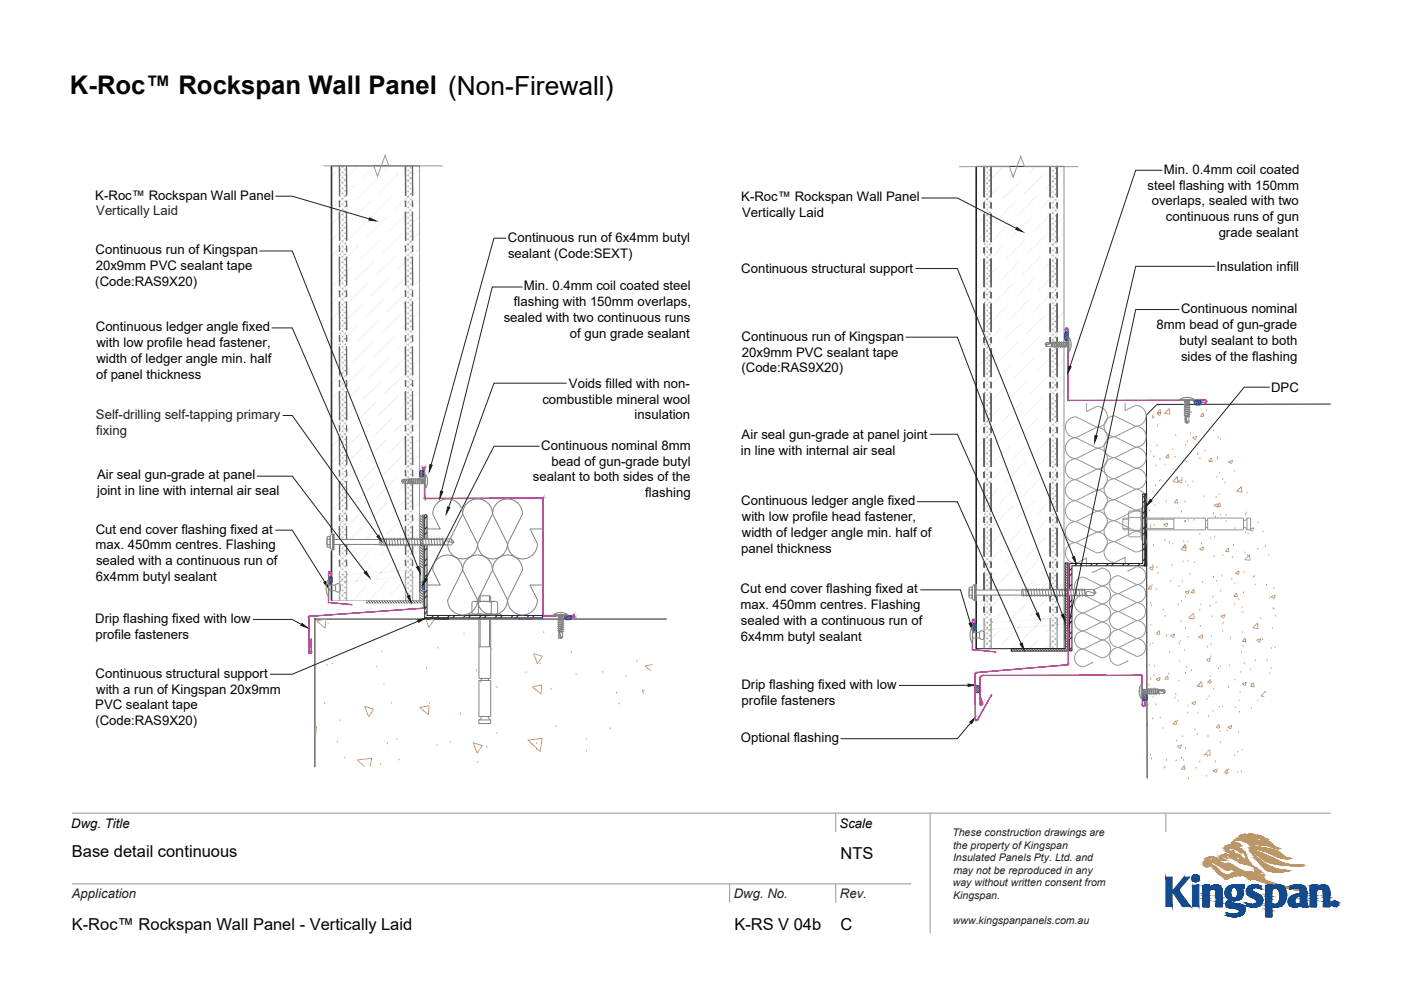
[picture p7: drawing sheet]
<svg xmlns="http://www.w3.org/2000/svg" width="297mm" height="210mm" viewBox="0 0 297 210" stroke-linecap="round" stroke-linejoin="round" font-family="sans-serif">
<defs><g id="words">
<text font-size="5.4" fill="#040503" x="14.8" y="19.9">K-Roc™ Rockspan Wall Panel (Non-Firewall)</text>
<g font-size="3.5" fill="#040503">
<text x="15.2" y="181.7">Base detail continuous</text>
<text x="178.2" y="182.2">NTS</text>
<text x="15.2" y="197.2">K-Roc™ Rockspan Wall Panel - Vertically Laid</text>
<text x="155.7" y="197.2">K-RS V 04b</text>
<text x="178.2" y="197.2">C</text>
</g>
<g font-size="2.8" fill="#040503">
<text x="243.3" y="40.2">steel flashing with 150mm</text>
<text x="246.8" y="36.8">Min. 0.4mm coil coated</text>
<text x="20.2" y="42.3">K-Roc™ Rockspan Wall Panel</text>
<text x="157.2" y="42.7">K-Roc™ Rockspan Wall Panel</text>
<text x="157.3" y="46">Vertically Laid</text>
<text x="244.2" y="43.5">overlaps, sealed with two</text>
<text x="247.2" y="46.9">continuous runs of gun</text>
<text x="20.3" y="54">Continuous run of Kingspan</text>
<text x="107.7" y="51.3">Continuous run of 6x4mm butyl</text>
<text x="258.4" y="50.2">grade sealant</text>
<text x="20.3" y="57.3">20x9mm PVC sealant tape</text>
<text x="107.7" y="54.6">sealant (Code:SEXT)</text>
<text x="157.2" y="58">Continuous structural support</text>
<text x="257.9" y="57.5">Insulation infill</text>
<text x="20.2" y="60.7">(Code:RAS9X20)</text>
<text x="108.9" y="65">flashing with 150mm overlaps,</text>
<text x="111.1" y="61.6">Min. 0.4mm coil coated steel</text>
<text x="20.3" y="70.3">Continuous ledger angle fixed</text>
<text x="106.8" y="68.3">sealed with two continuous runs</text>
<text x="120.8" y="71.6">of gun grade sealant</text>
<text x="245.2" y="69.8">8mm bead of gun-grade</text>
<text x="250.4" y="66.4">Continuous nominal</text>
<text x="20.4" y="73.7">with low profile head fastener,</text>
<text x="20.4" y="77">width of ledger angle min. half</text>
<text x="157.2" y="72.3">Continuous run of Kingspan</text>
<text x="157.3" y="75.6">20x9mm PVC sealant tape</text>
<text x="250.1" y="73.1">butyl sealant to both</text>
<text x="250.4" y="76.5">sides of the flashing</text>
<text x="20.4" y="80.4">of panel thickness</text>
<text x="120.6" y="82.3">Voids filled with non-</text>
<text x="157.2" y="79">(Code:RAS9X20)</text>
<text x="269.5" y="83.1">DPC</text>
<text x="115" y="85.6">combustible mineral wool</text>
<text x="134.6" y="89">insulation</text>
<text x="114.8" y="95.4">Continuous nominal 8mm</text>
<text x="157.2" y="93.1">Air seal gun-grade at panel joint</text>
<text x="20.6" y="101.7">Air seal gun-grade at panel</text>
<text x="116.9" y="98.8">bead of gun-grade butyl</text>
<text x="157.1" y="96.4">in line with internal air seal</text>
<text x="20.6" y="105">joint in line with internal air seal</text>
<text x="113" y="102.1">sealant to both sides of the</text>
<text x="136.8" y="105.5">flashing</text>
<text x="157.2" y="107.2">Continuous ledger angle fixed</text>
<text x="20.3" y="113.2">Cut end cover flashing fixed at</text>
<text x="157.3" y="110.5">with low profile head fastener,</text>
<text x="157.3" y="113.9">width of ledger angle min. half of</text>
<text x="20.3" y="116.5">max. 450mm centres. Flashing</text>
<text x="20.4" y="119.9">sealed with a continuous run of</text>
<text x="157.1" y="117.3">panel thickness</text>
<text x="20.3" y="123.2">6x4mm butyl sealant</text>
<text x="157" y="125.8">Cut end cover flashing fixed at</text>
<text x="157" y="129.2">max. 450mm centres. Flashing</text>
<text x="20.2" y="132.2">Drip flashing fixed with low</text>
<text x="20.2" y="135.5">profile fasteners</text>
<text x="157.1" y="135.9">6x4mm butyl sealant</text>
<text x="157.1" y="132.6">sealed with a continuous run of</text>
<text x="20.3" y="143.7">Continuous structural support</text>
<text x="20.4" y="147.1">with a run of Kingspan 20x9mm</text>
<text x="157.2" y="146.1">Drip flashing fixed with low</text>
<text x="157.2" y="149.5">profile fasteners</text>
<text x="20.2" y="150.5">PVC sealant tape</text>
<text x="20.2" y="153.8">(Code:RAS9X20)</text>
<text x="157.1" y="157.4">Optional flashing</text>
<text x="15.1" y="175.5">Dwg. Title</text>
<text x="178" y="175.6">Scale</text>
</g>
<g font-size="2.8" fill="#231f20">
<text x="20.4" y="45.7">Vertically Laid</text>
<text x="20.3" y="88.9">Self-drilling self-tapping primary</text>
<text x="20.4" y="92.2">fixing</text>
<text x="15.2" y="190.5">Application</text>
<text x="155.6" y="190.5">Dwg. No.</text>
<text x="178.1" y="190.5">Rev.</text>
</g>
<g font-size="2.2" fill="#231f20">
<text x="201.9" y="177.3">These construction drawings are</text>
<text x="202.1" y="180">the property of Kingspan</text>
<text x="202.1" y="182.6">Insulated Panels Pty. Ltd. and</text>
<text x="202.1" y="185.3">may not be reproduced in any</text>
<text x="202" y="188">way without written consent from</text>
<text x="202.1" y="190.7">Kingspan.</text>
<text x="202" y="196">www.kingspanpanels.com.au</text>
</g>
</g></defs>
<g fill="#dea46c">
<path d="M88.9 120.5h.2l-.2 5zM89.1 120.5l-.2 5h.2z"/>
<path d="M88.9 120.5h.2l-.2 5v-5v5l.2-5zM89.1 120.5l-.2 5h.2v-5v5h-.2z"/>
</g>
<path d="M88.9 120.5v5h.2v-5v5h-.2v-5h.2z" fill="#3853a3"/>
<path d="M90 131l5 .3h-5zM90 131l5 .3v-.3z" fill="#dea46c"/>
<path d="M90 131l5 .3h-5zM90 131h5v.3z" fill="none" stroke="#dea46c" stroke-width=".21"/>
<path d="M90 131h5v.3h-5z" fill="none" stroke="#3853a3" stroke-width=".21"/>
<g fill="#c6c5c5">
<path d="M70.3 37.5l1.5-1.5z"/>
<path d="M70.3 40.9l.3-.3z"/>
<path d="M79.4 35.2l-2.5 2.5z"/>
<path d="M75.6 42.3l4.2-4.2z"/>
<path d="M82.8 35.2l-1.3 1.2z"/>
<path d="M74.4 46.9l4.2-4.2z"/>
<path d="M84.5 36.9l-4.2 4.2z"/>
<path d="M70.3 54.4l1.1-1.1z"/>
<path d="M77.3 47.4l-4.2 4.2z"/>
<path d="M83.2 41.5l-4.2 4.2z"/>
<path d="M82 46.1l-4.2 4.2z"/>
<path d="M80.7 50.7l-4.2 4.2z"/>
<path d="M88.8 42.6l-.5 .6z"/>
<path d="M79.4 55.4l-4.2 4.2z"/>
<path d="M85.3 49.5l-4.2 4.2z"/>
<path d="M88.8 46l-1.8 1.8z"/>
<path d="M70.3 67.8l2-1.9z"/>
<path d="M74 64.2l4.2-4.2z"/>
<path d="M79.8 58.3l4.3-4.2z"/>
<path d="M70.3 71.2l.7-.7z"/>
<path d="M82.8 58.7l-4.2 4.2z"/>
<path d="M77.3 67.6l4.2-4.2z"/>
<path d="M80.3 68l-4.2 4.2z"/>
<path d="M86.2 62.1l-4.2 4.2z"/>
<path d="M88.8 59.4l-1 1z"/>
<path d="M79 72.6l-4.2 4.2z"/>
<path d="M84.9 66.7l-4.2 4.2z"/>
<path d="M71.8 83.1l-1.5 1.6z"/>
<path d="M77.8 77.3l-4.3 4.2z"/>
<path d="M83.6 71.3l-4.2 4.3z"/>
<path d="M70.3 88l.3-.2z"/>
<path d="M82.4 76l-4.2 4.2z"/>
<path d="M76.9 84.8l4.2-4.2z"/>
<path d="M88.8 72.9l-.1 .1z"/>
<path d="M75.6 89.4l4.2-4.1z"/>
<path d="M85.8 79.3l-4.3 4.3z"/>
<path d="M88.8 76.3l-1.4 1.4z"/>
<path d="M78.6 89.9l-4.2 4.2z"/>
<path d="M84.5 84l-4.2 4.2z"/>
<path d="M70.3 101.5l1.1-1.1z"/>
<path d="M77.3 94.5l-4.2 4.2z"/>
<path d="M83.2 88.6l-4.2 4.2z"/>
<path d="M82 93.2l-4.2 4.2z"/>
<path d="M80.7 97.9l-4.2 4.2z"/>
<path d="M88.3 90.3l.5-.6z"/>
<path d="M79.4 102.5l-4.2 4.2z"/>
<path d="M85.3 96.6l-4.2 4.2z"/>
<path d="M88.8 93.1l-1.8 1.8z"/>
<path d="M70.3 114.9l2-1.9z"/>
<path d="M74 111.3l4.2-4.2z"/>
<path d="M84.1 101.2l-4.3 4.2z"/>
<path d="M70.3 118.3l.7-.6z"/>
<path d="M82.8 105.9l-4.2 4.2z"/>
<path d="M81.5 110.5l-4.2 4.2z"/>
<path d="M80.3 115.1l-4.2 4.2z"/>
<path d="M82 113.4l4.2-4.2z"/>
<path d="M87.8 107.5l1-.9z"/>
<path d="M84.9 113.9l-4.2 4.2z"/>
<path d="M77.8 124.4l-3.1 3z"/>
<path d="M82.4 123.1l-4.2 4.2z"/>
<path d="M88.8 120l-.1 .2z"/>
<path d="M85.8 126.5l-1 .9z"/>
<path d="M88.8 123.4l-1.3 1.3z"/>
<path d="M88.8 126.8l-.6 .6z"/>
<path d="M73 38.2l3.1-3zM72.5 38.7l.5-.5zM72.3 38.9l.2-.2z"/>
<path d="M75.2 39.4l-2.1 2.2zM73.1 41.6l-.6 .5zM71 43.6l1.5-1.5z"/>
<path d="M74 44l-.9 .9zM73.1 44.9l-.6 .6zM70.3 47.6l2.2-2.1z"/>
<path d="M72.7 48.6l-.2 .2zM70.3 51l2.2-2.2z"/>
<path d="M88.8 35.9l-1.8 1.8zM87 37.7l-.6 .6zM86.4 38.3l-1.5 1.5z"/>
<path d="M76.1 52l-3 3zM73.1 55l-.6 .6zM72.5 55.6l-.7 .6z"/>
<path d="M87.8 40.2l-.9 .9zM86.4 41.7l.5-.6zM83.6 44.4l2.8-2.7z"/>
<path d="M74.8 56.6l-1.7 1.8zM73.1 58.4l-.6 .5zM70.6 60.8l1.9-1.9z"/>
<path d="M86.6 44.9l-.2 .2zM86.4 45.1l-4 4z"/>
<path d="M73.5 61.3l-.4 .4zM73.1 61.7l-.6 .6zM70.3 64.4l2.2-2.1z"/>
<path d="M88.8 49.3l-1.8 1.9zM87 51.2l-.6 .6zM86.4 51.8l-.6 .6z"/>
<path d="M76.9 64.6l-3.9 3.9zM73 68.5l-.3 .3z"/>
<path d="M87 54.6l1.7-1.7zM86.4 55.1l.6-.5zM84.5 57l1.9-1.9z"/>
<path d="M75.6 69.3l-2.5 2.6zM73.1 71.9l-.6 .5zM72.5 72.4l-1.1 1.1z"/>
<path d="M87.4 57.5l-.5 .4zM86.4 58.5l.5-.6zM83.2 61.7l3.2-3.2z"/>
<path d="M73.1 75.2l1.3-1.3zM72.5 75.8l.6-.6zM70.3 77.9l2.2-2.1z"/>
<path d="M73 78.6l-.5 .5zM70.3 81.3l2.2-2.2z"/>
<path d="M88.8 62.8l-1.8 1.9zM87 64.7l-.4 .3z"/>
<path d="M88.8 66.2l-1.8 1.8zM87 68l-.6 .6zM85.3 69.7l1.1-1.1z"/>
<path d="M73 85.3l3.5-3.4zM72.5 85.9l.5-.6zM72.3 86.1l.2-.2z"/>
<path d="M88.3 70.1l-1.3 1.3zM87 71.4l-.6 .6zM86.4 72l-2.3 2.3z"/>
<path d="M75.2 86.5l-2.1 2.2zM73.1 88.7l-.6 .5zM71 90.7l1.5-1.5z"/>
<path d="M86.4 75.3l.6-.5zM86.4 75.3l-3.6 3.6z"/>
<path d="M74 91.1l-.9 .9zM73.1 92l-.6 .6zM70.3 94.8l2.2-2.2z"/>
<path d="M72.7 95.8l-.2 .2zM70.3 98.1l2.2-2.1z"/>
<path d="M88.8 79.6l-1.8 1.9zM87 81.5l-.6 .6zM86.2 82.3l.2-.2z"/>
<path d="M88.8 83l-1.9 1.9zM86.9 84.9l-.5 .5zM86.4 85.4l-1.5 1.5z"/>
<path d="M76.1 99.1l-3 3zM73.1 102.1l-.6 .6zM72.5 102.7l-.7 .6z"/>
<path d="M87.8 87.3l-.9 .9zM86.9 88.2l-.5 .6zM86.4 88.8l-2.8 2.8z"/>
<path d="M73.1 105.5l1.7-1.7zM72.5 106.1l.6-.6zM70.6 108l1.9-1.9z"/>
<path d="M86.6 92l-.2 .2zM86.4 92.2l-4 4z"/>
<path d="M73.5 108.4l-.5 .5zM73 108.9l-.5 .5zM70.3 111.6l2.2-2.2z"/>
<path d="M88.8 96.4l-1.8 1.9zM87 98.3l-.6 .6zM86.4 98.9l-.6 .7z"/>
<path d="M76.9 111.7l-3.9 3.9zM73 115.6l-.3 .4z"/>
<path d="M87 101.7l1.7-1.7zM86.4 102.3l.6-.6zM84.5 104.2l1.9-1.9z"/>
<path d="M75.6 116.4l-2.5 2.6zM73.1 119l-.6 .5zM72.5 119.5l-1.1 1.1z"/>
<path d="M86.9 105.1l.5-.5zM86.4 105.6l.5-.5zM83.2 108.8l3.2-3.2z"/>
<path d="M73.5 121.9l.9-.9zM73.1 122.3l.4-.4zM72.5 122.9l.6-.6zM72.2 123.2l.3-.3zM72 123.4l.2-.2zM70.3 125l1.7-1.6z"/>
<path d="M73.1 125.7l-.6 .6zM72.5 126.3l-.5 .5zM72 126.8l-.7 .6z"/>
<path d="M79 119.7l-1.8 1.9zM77.2 121.6l-1.7 1.6zM74.8 124l.7-.8z"/>
<path d="M88.8 109.9l-1.8 1.9zM87 111.8l-.4 .4z"/>
<path d="M83.6 118.5l-2.8 2.9zM79.4 122.7l1.4-1.3z"/>
<path d="M88.8 113.3l-1.8 1.9zM86.4 115.7l.6-.5zM86.4 115.7l-1.1 1.1z"/>
<path d="M88.3 117.2l-1.3 1.3zM87 118.5l-.6 .6zM86.4 119.1l-2 2zM84.4 121.1l-.3 .3z"/>
<path d="M86.4 122.5l.6-.6zM86 122.9l.4-.4zM85.9 122.9l-3.1 3.2z"/>
</g>
<g fill="#9e9ea0">
<path d="M86 35.5l.3-.3z"/>
<path d="M87.4 127.2l-.2 .2z"/>
<path d="M87 35.6l.4-.4zM86.5 36.1l.5-.5zM86 36.6l.5-.5z"/>
<path d="M87 36.7l.5-.4zM86.5 37.3l.5-.6zM86 37.7l.5-.4z"/>
<path d="M87 37.8l.5-.4zM86.5 38.4l.5-.6zM86 38.9l.5-.5z"/>
<path d="M87 38.9l.5-.4zM86.5 39.5l.5-.6zM86 40l.5-.5z"/>
<path d="M87 40.1l.5-.5zM86.5 40.6l.5-.5zM86 41.1l.5-.5z"/>
<path d="M87.5 40.7l-.5 .5zM86.5 41.8l.5-.6zM86 42.2l.5-.4z"/>
<path d="M87.5 41.9l-.5 .4zM86.5 42.9l.5-.6zM86.5 42.9l-.5 .5z"/>
<path d="M87.5 43l-.5 .4zM86.5 44l.5-.6zM86 44.5l.5-.5z"/>
<path d="M87.5 44.1l-.5 .5zM87 44.6l-.5 .5zM86 45.6l.5-.5z"/>
<path d="M87 45.7l.5-.5zM87 45.7l-.5 .5zM86 46.7l.5-.5z"/>
<path d="M87.5 46.4l-.5 .4zM87 46.8l-.5 .6zM86 47.9l.5-.5z"/>
<path d="M87 47.9l.5-.4zM87 47.9l-.5 .6zM86 49l.5-.5z"/>
<path d="M87.5 48.6l-.5 .4zM87 49l-.5 .6zM86 50.1l.5-.5z"/>
<path d="M87 50.2l.5-.5zM87 50.2l-.5 .5zM86 51.2l.5-.5z"/>
<path d="M87.5 50.8l-.5 .5zM87 51.3l-.5 .5zM86 52.3l.5-.5z"/>
<path d="M87.5 52l-.5 .4zM87 52.4l-.5 .6zM86.5 53l-.5 .5z"/>
<path d="M87.5 53.1l-.5 .4zM86.5 54.1l.5-.6zM86 54.6l.5-.5z"/>
<path d="M87.5 54.2l-.5 .5zM87 54.7l-.5 .5zM86.5 55.2l-.5 .5z"/>
<path d="M87.5 55.3l-.5 .5zM86.5 56.3l.5-.5zM86 56.8l.5-.5z"/>
<path d="M87.5 56.4l-.5 .5zM87 56.9l-.5 .6zM86.5 57.5l-.5 .5z"/>
<path d="M87.5 57.6l-.5 .4zM86.5 58.6l.5-.6zM86 59.1l.5-.5z"/>
<path d="M87.5 58.7l-.5 .4zM86.5 59.7l.5-.6zM86.5 59.7l-.5 .5z"/>
<path d="M87.5 59.8l-.5 .5zM86.5 60.8l.5-.5zM86 61.3l.5-.5z"/>
<path d="M87.5 60.9l-.5 .5zM86.5 61.9l.5-.5zM86.5 61.9l-.5 .5z"/>
<path d="M87.5 62.1l-.5 .4zM86.5 63.1l.5-.6zM86 63.6l.5-.5z"/>
<path d="M87.5 63.2l-.5 .4zM86.5 64.2l.5-.6zM86.5 64.2l-.5 .5z"/>
<path d="M87 64.7l.5-.4zM87 64.7l-.5 .6zM86 65.8l.5-.5z"/>
<path d="M87.5 65.4l-.5 .5zM87 65.9l-.5 .5zM86.5 66.4l-.5 .5z"/>
<path d="M87 67l.5-.5zM87 67l-.5 .5zM86 68l.5-.5z"/>
<path d="M87.5 67.7l-.5 .4zM87 68.1l-.5 .6zM86 69.2l.5-.5z"/>
<path d="M87.5 68.8l-.5 .4zM87 69.2l-.5 .6zM86.5 69.8l-.5 .5z"/>
<path d="M87.5 69.9l-.5 .5zM87 70.4l-.5 .5zM86 71.4l.5-.5z"/>
<path d="M87 71.5l.5-.5zM87 71.5l-.5 .5zM86 72.5l.5-.5z"/>
<path d="M87.5 72.2l-.5 .4zM87 72.6l-.5 .6zM86 73.7l.5-.5z"/>
<path d="M87 73.7l.5-.4zM87 73.7l-.5 .6zM86 74.8l.5-.5z"/>
<path d="M87.5 74.4l-.5 .4zM86.5 75.4l.5-.6zM86 75.9l.5-.5z"/>
<path d="M87.5 75.5l-.5 .5zM87 76l-.5 .5zM86.5 76.5l-.5 .5z"/>
<path d="M87.5 76.6l-.5 .5zM87 77.1l-.5 .6zM86 78.1l.5-.4z"/>
<path d="M87.5 77.8l-.5 .4zM87 78.2l-.5 .6zM86.5 78.8l-.5 .5z"/>
<path d="M87.5 78.9l-.5 .4zM87 79.3l-.5 .6zM86 80.4l.5-.5z"/>
<path d="M87 80.5l.5-.5zM86.5 81l.5-.5zM86 81.5l.5-.5z"/>
<path d="M87 81.6l.5-.5zM86.5 82.1l.5-.5zM86 82.6l.5-.5z"/>
<path d="M87 82.7l.5-.4zM86.5 83.3l.5-.6zM86 83.7l.5-.4z"/>
<path d="M87 83.8l.5-.4zM86.5 84.4l.5-.6zM86 84.9l.5-.5z"/>
<path d="M87 85l.5-.5zM86.5 85.5l.5-.5zM86 86l.5-.5z"/>
<path d="M87 86.1l.5-.5zM87 86.1l-.5 .5zM86 87.1l.5-.5z"/>
<path d="M87.5 86.8l-.5 .4zM87 87.2l-.5 .6zM86 88.3l.5-.5z"/>
<path d="M87 88.3l.5-.4zM87 88.3l-.5 .6zM86 89.4l.5-.5z"/>
<path d="M87.5 89l-.5 .4zM87 89.4l-.5 .6zM86 90.5l.5-.5z"/>
<path d="M87.5 90.1l-.5 .5zM87 90.6l-.5 .5zM86.5 91.1l-.5 .5z"/>
<path d="M87.5 91.2l-.5 .5zM86.5 92.2l.5-.5zM86 92.7l.5-.5z"/>
<path d="M87.5 92.4l-.5 .4zM87 92.8l-.5 .6zM86.5 93.4l-.5 .5z"/>
<path d="M87.5 93.5l-.5 .4zM86.5 94.5l.5-.6zM86 95l.5-.5z"/>
<path d="M87 95.1l.5-.5zM87 95.1l-.5 .5zM86 96.1l.5-.5z"/>
<path d="M87.5 95.7l-.5 .5zM86.5 96.7l.5-.5zM86 97.2l.5-.5z"/>
<path d="M87.5 96.8l-.5 .5zM87 97.3l-.5 .6zM86.5 97.9l-.5 .5z"/>
<path d="M87.5 98l-.5 .4zM86.5 99l.5-.6zM86 99.5l.5-.5z"/>
<path d="M87.5 99.1l-.5 .4zM87 99.5l-.5 .6zM86.5 100.1l-.5 .5z"/>
<path d="M87.5 100.2l-.5 .5zM86.5 101.2l.5-.5zM86 101.7l.5-.5z"/>
<path d="M87.5 101.3l-.5 .5zM87 101.8l-.5 .5zM86.5 102.3l-.5 .5z"/>
<path d="M87 102.9l.5-.4zM87 102.9l-.5 .6zM86 104l.5-.5z"/>
<path d="M87.5 103.6l-.5 .4zM87 104l-.5 .6zM86.5 104.6l-.5 .5z"/>
<path d="M87 105.1l.5-.4zM87 105.1l-.5 .6zM86 106.2l.5-.5z"/>
<path d="M87.5 105.8l-.5 .5zM87 106.3l-.5 .5zM86 107.3l.5-.5z"/>
<path d="M87 107.4l.5-.5zM87 107.4l-.5 .6zM86 108.4l.5-.4z"/>
<path d="M87.5 108.1l-.5 .4zM87 108.5l-.5 .6zM86 109.6l.5-.5z"/>
<path d="M87 109.6l.5-.4zM87 109.6l-.5 .6zM86 110.7l.5-.5z"/>
<path d="M87.5 110.3l-.5 .5zM87 110.8l-.5 .5zM86 111.8l.5-.5z"/>
<path d="M87 111.9l.5-.5zM87 111.9l-.5 .5zM86 112.9l.5-.5z"/>
<path d="M87.5 112.6l-.5 .4zM86.5 113.6l.5-.6zM86 114.1l.5-.5z"/>
<path d="M87.5 113.7l-.5 .4zM87 114.1l-.5 .6zM86.5 114.7l-.5 .5z"/>
<path d="M87.5 114.8l-.5 .4zM86.5 115.8l.5-.6zM86 116.3l.5-.5z"/>
<path d="M87.5 115.9l-.5 .5zM87 116.4l-.5 .5zM86.5 116.9l-.5 .5z"/>
<path d="M87.5 117l-.5 .5zM86.5 118l.5-.5zM86 118.5l.5-.5z"/>
<path d="M87.5 118.2l-.5 .4zM87 118.6l-.5 .6zM86.5 119.2l-.5 .5z"/>
<path d="M87 119.7l.5-.4zM87 119.7l-.5 .6zM86 120.8l.5-.5z"/>
<path d="M87.5 120.4l-.5 .4zM86.9 120.9l.1-.1zM86.9 120.9l-.4 .5zM86.5 121.4l-.5 .5z"/>
<path d="M87 122l.4-.5zM87 122l-.5 .5zM86.5 122.5l-.5 .5z"/>
<path d="M87.4 122.7l-.4 .4zM87 123.1l-.5 .6zM86 124.1l.5-.4z"/>
<path d="M87 124.2l.4-.4zM86.5 124.8l.5-.6zM86 125.2l.5-.4z"/>
<path d="M87 125.3l.4-.4zM86.5 125.9l.5-.6zM86 126.4l.5-.5z"/>
<path d="M87.4 126.1l-.4 .4zM87 126.5l-.5 .5zM86.5 127l-.4 .4z"/>
<path d="M86.5 127l.4 .4zM86 126.6l.5 .4z"/>
</g>
<path d="M87 126.5l.4 .4zM86.5 125.9l.5 .6zM86 125.5l.5 .4z" fill="#9e9ea0"/>
<path d="M87 125.3l.4 .5zM86.5 124.8l.5 .5zM86 124.3l.5 .5z" fill="#9e9ea0"/>
<path d="M87 124.2l.4 .4zM86.5 123.7l.5 .5zM86 123.2l.5 .5z" fill="#9e9ea0"/>
<path d="M87 123.1l.4 .4zM86.5 122.5l.5 .6zM86 122.1l.4 .4z" fill="#9e9ea0"/>
<path d="M87 122l.4 .4zM86.5 121.4l.5 .5z" fill="#9e9ea0"/>
<path d="M86 121l.5 .4z" fill="#9e9ea0"/>
<path d="M87.1 120.9l.3 .4zM86.5 120.3l.5 .5zM86 119.8l.5 .5z" fill="#9e9ea0"/>
<path d="M87 119.7l.5 .5zM86.5 119.2l.5 .5zM86 118.7l.4 .4z" fill="#9e9ea0"/>
<path d="M87 118.6l.5 .5zM86.5 118l.5 .5z" fill="#9e9ea0"/>
<path d="M86 117.5l.5 .5z" fill="#9e9ea0"/>
<path d="M87 117.5l.5 .4zM86.5 116.9l.5 .6zM86 116.4l.5 .5z" fill="#9e9ea0"/>
<path d="M87 116.4l.5 .4zM86.5 115.8l.5 .6zM86 115.3l.4 .4z" fill="#9e9ea0"/>
<path d="M87 115.2l.5 .5zM86.5 114.7l.5 .5z" fill="#9e9ea0"/>
<path d="M86 114.2l.5 .5z" fill="#9e9ea0"/>
<path d="M87 114.1l.5 .5zM86.5 113.6l.5 .5zM86 113.1l.5 .5z" fill="#9e9ea0"/>
<path d="M87 113l.5 .4zM86.5 112.4l.5 .6zM86 111.9l.5 .5z" fill="#9e9ea0"/>
<path d="M87 111.9l.5 .4zM86.5 111.3l.5 .5z" fill="#9e9ea0"/>
<path d="M86 110.8l.5 .5z" fill="#9e9ea0"/>
<path d="M87 110.8l.5 .4zM86.5 110.2l.5 .6zM86 109.7l.5 .5z" fill="#9e9ea0"/>
<path d="M87 109.6l.5 .5zM86.5 109.1l.5 .5zM86 108.6l.5 .5z" fill="#9e9ea0"/>
<path d="M87 108.5l.5 .5zM86.5 108l.5 .5zM86 107.5l.5 .5z" fill="#9e9ea0"/>
<path d="M87 107.4l.5 .4zM86.5 106.8l.5 .6zM86 106.3l.5 .5z" fill="#9e9ea0"/>
<path d="M87 106.3l.5 .4zM86.5 105.7l.5 .6zM86 105.2l.4 .4z" fill="#9e9ea0"/>
<path d="M87 105.1l.5 .5zM86.5 104.6l.4 .5z" fill="#9e9ea0"/>
<path d="M86 104.1l.5 .5z" fill="#9e9ea0"/>
<path d="M87 104l.5 .5zM86.5 103.5l.5 .5zM86 103l.5 .5z" fill="#9e9ea0"/>
<path d="M87 102.9l.5 .4zM86.5 102.3l.5 .6zM86 101.8l.4 .5z" fill="#9e9ea0"/>
<path d="M87 101.8l.5 .4zM86.5 101.2l.5 .5z" fill="#9e9ea0"/>
<path d="M86 100.7l.5 .5z" fill="#9e9ea0"/>
<path d="M87 100.7l.5 .4zM86.5 100.1l.5 .6zM86 99.6l.5 .5z" fill="#9e9ea0"/>
<path d="M87 99.5l.5 .5zM86.5 99l.5 .5zM86 98.5l.4 .4z" fill="#9e9ea0"/>
<path d="M87 98.4l.5 .5zM86.5 97.9l.5 .4z" fill="#9e9ea0"/>
<path d="M86 97.4l.5 .5z" fill="#9e9ea0"/>
<path d="M87 97.3l.5 .4zM86.5 96.7l.5 .6zM86 96.2l.5 .5z" fill="#9e9ea0"/>
<path d="M87 96.2l.5 .4zM86.5 95.6l.5 .6zM86 95.1l.5 .5z" fill="#9e9ea0"/>
<path d="M87 95.1l.5 .4zM86.5 94.5l.5 .6zM86 94l.5 .5z" fill="#9e9ea0"/>
<path d="M87 93.9l.5 .5zM86.5 93.4l.5 .5zM86 92.9l.5 .5z" fill="#9e9ea0"/>
<path d="M87 92.8l.5 .5zM86.5 92.2l.5 .6zM86 91.7l.4 .5z" fill="#9e9ea0"/>
<path d="M87 91.7l.5 .4zM86.5 91.1l.5 .6zM86 90.6l.5 .5z" fill="#9e9ea0"/>
<path d="M87 90.6l.5 .4zM86.5 90l.5 .6zM86 89.5l.5 .5z" fill="#9e9ea0"/>
<path d="M87 89.4l.5 .5zM86.5 88.9l.5 .5zM86 88.4l.4 .4z" fill="#9e9ea0"/>
<path d="M87 88.3l.5 .5zM86.5 87.8l.4 .4zM86 87.3l.5 .5z" fill="#9e9ea0"/>
<path d="M87 87.2l.5 .4zM86.5 86.6l.5 .6zM86 86.1l.5 .5z" fill="#9e9ea0"/>
<path d="M87 86.1l.5 .4zM86.5 85.5l.5 .6zM86 85l.4 .4z" fill="#9e9ea0"/>
<path d="M87 85l.5 .4zM86.5 84.4l.4 .5zM86 83.9l.5 .5z" fill="#9e9ea0"/>
<path d="M87 83.8l.5 .5zM86.5 83.3l.5 .5zM86 82.8l.5 .5z" fill="#9e9ea0"/>
<path d="M87 82.7l.5 .4zM86.5 82.1l.5 .6zM86 81.7l.4 .4z" fill="#9e9ea0"/>
<path d="M87 81.6l.5 .4zM86.5 81l.5 .5zM86 80.5l.5 .5z" fill="#9e9ea0"/>
<path d="M87 80.5l.5 .4zM86.5 79.9l.5 .6zM86 79.4l.5 .5z" fill="#9e9ea0"/>
<path d="M87 79.3l.5 .5zM86.5 78.8l.5 .5zM86 78.3l.5 .5z" fill="#9e9ea0"/>
<path d="M87 78.2l.5 .4zM86.5 77.7l.5 .5zM86 77.2l.5 .5z" fill="#9e9ea0"/>
<path d="M87 77.1l.5 .4zM86.5 76.5l.5 .6zM86 76l.5 .5z" fill="#9e9ea0"/>
<path d="M87 76l.5 .4zM86.5 75.4l.5 .6zM86 74.9l.4 .4z" fill="#9e9ea0"/>
<path d="M87 74.8l.5 .5zM86.5 74.3l.5 .5zM86 73.8l.5 .5z" fill="#9e9ea0"/>
<path d="M87 73.7l.5 .5zM86.5 73.2l.5 .5zM86 72.7l.5 .5z" fill="#9e9ea0"/>
<path d="M87 72.6l.5 .4zM86.5 72l.5 .6zM86 71.5l.4 .5z" fill="#9e9ea0"/>
<path d="M87 71.5l.5 .4zM86.5 70.9l.5 .5zM86 70.4l.5 .5z" fill="#9e9ea0"/>
<path d="M87 70.4l.5 .4zM86.5 69.8l.5 .6zM86 69.3l.5 .5z" fill="#9e9ea0"/>
<path d="M87 69.2l.5 .5zM86.5 68.7l.5 .5zM86 68.2l.4 .4z" fill="#9e9ea0"/>
<path d="M87 68.1l.5 .5zM86.5 67.5l.5 .5zM86 67.1l.5 .4z" fill="#9e9ea0"/>
<path d="M87 67l.5 .4zM86.5 66.4l.5 .6zM86 65.9l.5 .5z" fill="#9e9ea0"/>
<path d="M87 65.9l.5 .4zM86.5 65.3l.5 .6zM86 64.8l.5 .5z" fill="#9e9ea0"/>
<path d="M87 64.7l.5 .5zM86.5 64.2l.5 .5zM86 63.7l.5 .5z" fill="#9e9ea0"/>
<path d="M87 63.6l.5 .5zM86.5 63.1l.5 .5zM86 62.6l.5 .5z" fill="#9e9ea0"/>
<path d="M87 62.5l.5 .4zM86.5 61.9l.5 .6zM86 61.4l.5 .5z" fill="#9e9ea0"/>
<path d="M87 61.4l.5 .4zM86.5 60.8l.5 .6zM86 60.3l.5 .5z" fill="#9e9ea0"/>
<path d="M87 60.3l.5 .4zM86.5 59.7l.5 .6zM86 59.2l.5 .5z" fill="#9e9ea0"/>
<path d="M87 59.1l.5 .5zM86.5 58.6l.5 .5zM86 58.1l.4 .4z" fill="#9e9ea0"/>
<path d="M87 58l.5 .5zM86.5 57.5l.4 .4zM86 57l.5 .5z" fill="#9e9ea0"/>
<path d="M87 56.9l.5 .4zM86.5 56.3l.5 .6zM86 55.8l.5 .5z" fill="#9e9ea0"/>
<path d="M87 55.8l.5 .4zM86.5 55.2l.5 .6zM86 54.7l.4 .4z" fill="#9e9ea0"/>
<path d="M87 54.7l.5 .4zM86.5 54.1l.5 .5zM86 53.6l.5 .5z" fill="#9e9ea0"/>
<path d="M87 53.5l.5 .5zM86.5 53l.5 .5zM86 52.5l.5 .5z" fill="#9e9ea0"/>
<path d="M87 52.4l.5 .5zM86.5 51.8l.5 .6zM86 51.3l.4 .5z" fill="#9e9ea0"/>
<path d="M87 51.3l.5 .4zM86.5 50.7l.5 .5zM86 50.2l.5 .5z" fill="#9e9ea0"/>
<path d="M87 50.2l.5 .4zM86.5 49.6l.5 .6zM86 49.1l.5 .5z" fill="#9e9ea0"/>
<path d="M87 49l.5 .5zM86.5 48.5l.5 .5zM86 48l.5 .5z" fill="#9e9ea0"/>
<path d="M87 47.9l.5 .5zM86.5 47.4l.5 .5zM86 46.9l.5 .5z" fill="#9e9ea0"/>
<path d="M87 46.8l.5 .4zM86.5 46.2l.5 .6zM86 45.7l.5 .5z" fill="#9e9ea0"/>
<path d="M87 45.7l.5 .4zM86.5 45.1l.5 .6zM86 44.6l.4 .5z" fill="#9e9ea0"/>
<path d="M87 44.6l.5 .4zM86.5 44l.5 .6zM86 43.5l.5 .5z" fill="#9e9ea0"/>
<path d="M87 43.4l.5 .5zM86.5 42.9l.5 .5zM86 42.4l.5 .5z" fill="#9e9ea0"/>
<path d="M87 42.3l.5 .5zM86.5 41.8l.5 .5zM86 41.3l.4 .4z" fill="#9e9ea0"/>
<path d="M87 41.2l.5 .4zM86.5 40.6l.4 .5zM86 40.1l.5 .5z" fill="#9e9ea0"/>
<path d="M87 40.1l.5 .4zM86.5 39.5l.5 .6zM86 39l.5 .5z" fill="#9e9ea0"/>
<path d="M87 38.9l.5 .5zM86.5 38.4l.5 .5zM86 37.9l.4 .4z" fill="#9e9ea0"/>
<path d="M87 37.8l.5 .4zM86.5 37.3l.5 .4zM86 36.8l.5 .5z" fill="#9e9ea0"/>
<path d="M87 36.7l.5 .4zM86.5 36.1l.5 .6zM86 35.6l.5 .5z" fill="#9e9ea0"/>
<path d="M87 35.6l.5 .4zM86.6 35.2l.4 .4z" fill="#9e9ea0"/>
<path d="M70.2 127.4h18.8" fill="none" stroke="#231f20" stroke-width=".21"/>
<g fill="#9e9ea0">
<path d="M72 126.9l.5 .5z"/>
<path d="M72.8 35.2l-.3 .2zM72.5 35.4l-.5 .6z"/>
<path d="M73.5 35.6l-.4 .4zM73.1 36l-.6 .6zM72 37.1l.5-.5z"/>
<path d="M73.5 36.7l-.4 .4zM73.1 37.1l-.6 .6zM72 38.2l.5-.5z"/>
<path d="M73.5 37.9l-.4 .3zM73.1 38.2l-.6 .6zM72 39.4l.5-.6z"/>
<path d="M73.1 39.4l.4-.4zM73.1 39.4l-.6 .5zM72 40.5l.5-.6z"/>
<path d="M73.5 40.1l-.4 .4zM73.1 40.5l-.6 .5zM72 41.6l.5-.6z"/>
<path d="M73.1 41.6l.4-.4zM73.1 41.6l-.6 .6zM72 42.7l.5-.5z"/>
<path d="M73.5 42.4l-.4 .3zM73.1 42.7l-.6 .6zM72 43.8l.5-.5z"/>
<path d="M73.1 43.8l.4-.3zM73.1 43.8l-.6 .6zM72 45l.5-.6z"/>
<path d="M73.5 44.6l-.4 .4zM73.1 45l-.6 .5zM72 46.1l.5-.6z"/>
<path d="M73.5 45.7l-.4 .4zM73.1 46.1l-.6 .6zM72 47.2l.5-.5z"/>
<path d="M73.5 46.8l-.4 .4zM73.1 47.2l-.6 .6zM72 48.3l.5-.5z"/>
<path d="M73.5 48l-.4 .3zM73.1 48.3l-.6 .6zM72 49.5l.5-.6z"/>
<path d="M73.1 49.5l.4-.4zM72.6 50l.5-.5zM72 50.6l.6-.6z"/>
<path d="M73.1 50.6l.4-.4zM72.6 51.1l.5-.5zM72 51.7l.6-.6z"/>
<path d="M73.1 51.7l.4-.4zM72.6 52.3l.5-.6zM72 52.8l.6-.5z"/>
<path d="M73.1 52.8l.4-.3zM72.6 53.4l.5-.6zM72 53.9l.6-.5z"/>
<path d="M73.1 53.9l.4-.3zM72.6 54.5l.5-.6zM72 55.1l.6-.6z"/>
<path d="M73.1 55.1l.4-.4zM72.5 55.6l.6-.5zM72 56.2l.5-.6z"/>
<path d="M73.1 56.2l.4-.4zM73.1 56.2l-.5 .6zM72.6 56.8l-.6 .5z"/>
<path d="M73.5 57l-.4 .3zM73.1 57.3l-.5 .6zM72.6 57.9l-.6 .5z"/>
<path d="M73.5 58.1l-.4 .3zM73.1 58.4l-.5 .6zM72.6 59l-.6 .6z"/>
<path d="M73.5 59.2l-.4 .4zM73.1 59.6l-.5 .5zM72.6 60.1l-.6 .6z"/>
<path d="M73.1 60.7l.4-.4zM73.1 60.7l-.5 .5zM72.6 61.2l-.6 .6z"/>
<path d="M73.1 61.8l.4-.4zM73.1 61.8l-.6 .6zM72 62.9l.5-.5z"/>
<path d="M73.1 62.9l.4-.3zM73.1 62.9l-.6 .6zM72.5 63.5l-.5 .6z"/>
<path d="M73.5 63.7l-.4 .4zM73.1 64.1l-.6 .5zM72 65.2l.5-.6z"/>
<path d="M73.1 65.2l.4-.4zM73.1 65.2l-.6 .5zM72.5 65.7l-.5 .6z"/>
<path d="M73.5 65.9l-.4 .4zM73.1 66.3l-.6 .6zM72.5 66.9l-.5 .5z"/>
<path d="M73.5 67.1l-.4 .3zM73.1 67.4l-.6 .6zM72 68.5l.5-.5z"/>
<path d="M73.5 68.2l-.4 .3zM73.1 68.5l-.6 .6zM72.5 69.1l-.5 .6z"/>
<path d="M73.5 69.3l-.4 .4zM73.1 69.7l-.6 .5zM72 70.8l.5-.6z"/>
<path d="M73.5 70.4l-.4 .4zM73.1 70.8l-.6 .5zM72.5 71.3l-.5 .6z"/>
<path d="M73.5 71.5l-.4 .4zM73.1 71.9l-.6 .6zM72 73l.5-.5z"/>
<path d="M73.5 72.7l-.4 .3zM73.1 73l-.6 .6zM72.5 73.6l-.5 .6z"/>
<path d="M73.5 73.8l-.4 .4zM73.1 74.2l-.6 .5zM72 75.3l.5-.6z"/>
<path d="M73.5 74.9l-.4 .4zM73.1 75.3l-.6 .5zM72.5 75.8l-.5 .6z"/>
<path d="M73.5 76l-.4 .4zM73.1 76.4l-.6 .6zM72 77.5l.5-.5z"/>
<path d="M73.1 77.5l.4-.4zM73.1 77.5l-.6 .6zM72.5 78.1l-.5 .5z"/>
<path d="M73.5 78.3l-.4 .3zM73.1 78.6l-.6 .6zM72 79.8l.5-.6z"/>
<path d="M73.1 79.8l.4-.4zM73.1 79.8l-.6 .5zM72.5 80.3l-.5 .6z"/>
<path d="M73.5 80.5l-.4 .4zM73.1 80.9l-.6 .5zM72 82l.5-.6z"/>
<path d="M73.1 82l.4-.4zM73.1 82l-.6 .6zM72.5 82.6l-.5 .5z"/>
<path d="M73.5 82.8l-.4 .3zM73.1 83.1l-.6 .6zM72 84.2l.5-.5z"/>
<path d="M73.5 83.9l-.4 .3zM73.1 84.2l-.6 .6zM72 85.4l.5-.6z"/>
<path d="M73.5 85l-.4 .4zM73.1 85.4l-.6 .5zM72.5 85.9l-.5 .6z"/>
<path d="M73.5 86.1l-.4 .4zM73.1 86.5l-.6 .6zM72 87.6l.5-.5z"/>
<path d="M73.5 87.2l-.4 .4zM73.1 87.6l-.6 .6zM72.5 88.2l-.5 .5z"/>
<path d="M73.5 88.4l-.4 .3zM73.1 88.7l-.6 .6zM72 89.9l.5-.6z"/>
<path d="M73.5 89.5l-.4 .4zM73.1 89.9l-.6 .5zM72.5 90.4l-.5 .6z"/>
<path d="M73.5 90.6l-.4 .4zM73.1 91l-.6 .5zM72 92.1l.5-.6z"/>
<path d="M73.5 91.7l-.4 .4zM73.1 92.1l-.6 .6zM72.5 92.7l-.5 .5z"/>
<path d="M73.5 92.9l-.4 .3zM73.1 93.2l-.6 .6zM72 94.3l.5-.5z"/>
<path d="M73.1 94.3l.4-.3zM72.6 94.9l.5-.6zM72 95.5l.6-.6z"/>
<path d="M73.1 95.5l.4-.4zM72.6 96l.5-.5zM72 96.6l.6-.6z"/>
<path d="M73.1 96.6l.4-.4zM72.6 97.2l.5-.6zM72 97.7l.6-.5z"/>
<path d="M73.1 97.7l.4-.3zM72.6 98.3l.5-.6zM72 98.8l.6-.5z"/>
<path d="M73.1 98.8l.4-.3zM72.6 99.4l.5-.6zM72 100l.6-.6z"/>
<path d="M73.1 100l.4-.4zM72.5 100.5l.6-.5zM72 101.1l.5-.6z"/>
<path d="M73.5 100.7l-.4 .4zM73.1 101.1l-.5 .6zM72.6 101.7l-.6 .5z"/>
<path d="M73.5 101.8l-.4 .4zM73.1 102.2l-.5 .6zM72.6 102.8l-.6 .5z"/>
<path d="M73.5 103l-.4 .3zM73.1 103.3l-.5 .6zM72.6 103.9l-.6 .6z"/>
<path d="M73.5 104.1l-.4 .4zM73.1 104.5l-.5 .5zM72.6 105l-.6 .6z"/>
<path d="M73.5 105.2l-.4 .4zM73.1 105.6l-.5 .5zM72.6 106.1l-.6 .6z"/>
<path d="M73.5 106.3l-.4 .4zM73.1 106.7l-.6 .6zM72.5 107.3l-.5 .5z"/>
<path d="M73.5 107.5l-.4 .3zM73.1 107.8l-.6 .6zM72 108.9l.5-.5z"/>
<path d="M73.5 108.6l-.4 .3zM73.1 108.9l-.6 .6zM72.5 109.5l-.5 .6z"/>
<path d="M73.5 109.7l-.4 .4zM73.1 110.1l-.6 .5zM72 111.2l.5-.6z"/>
<path d="M73.5 110.8l-.4 .4zM73.1 111.2l-.6 .5zM72.5 111.7l-.5 .6z"/>
<path d="M73.5 111.9l-.4 .4zM73.1 112.3l-.6 .6zM72 113.4l.5-.5z"/>
<path d="M73.5 113.1l-.4 .3zM73.1 113.4l-.6 .6zM72.5 114l-.5 .6z"/>
<path d="M73.5 114.2l-.4 .4zM73.1 114.6l-.6 .5zM72 115.7l.5-.6z"/>
<path d="M73.1 115.7l.4-.4zM73.1 115.7l-.6 .5zM72.5 116.2l-.5 .6z"/>
<path d="M73.5 116.4l-.4 .4zM73.1 116.8l-.6 .6zM72 117.9l.5-.5z"/>
<path d="M73.1 117.9l.4-.4zM73.1 117.9l-.6 .6zM72.5 118.5l-.5 .5z"/>
<path d="M73.5 118.7l-.4 .3zM73.1 119l-.6 .6zM72 120.2l.5-.6z"/>
<path d="M73.1 120.2l.4-.4zM73.1 120.2l-.6 .5zM72.5 120.7l-.5 .6z"/>
<path d="M73.5 120.9l-.4 .4zM73.1 121.3l-.6 .5zM72.5 121.8l-.5 .6z"/>
<path d="M73.5 122.1l-.4 .3zM73.1 122.4l-.6 .6zM72.5 123l-.3 .3zM72.2 123.3l-.2 .2z"/>
<path d="M73.5 123.2l-.3 .2zM73.2 123.4l-.1 .1zM73.1 123.5l-.6 .6zM72.5 124.1l-.5 .5z"/>
<path d="M73.1 124.6l.4-.3zM73.1 124.6l-.6 .6zM72.5 125.2l-.5 .6z"/>
<path d="M73.5 125.4l-.4 .4zM73.1 125.8l-.6 .5zM72.5 126.3l-.5 .6z"/>
<path d="M73.5 126.5l-.4 .4zM73.1 126.9l-.5 .5z"/>
<path d="M73.1 126.9l.4 .3zM72.5 126.3l.6 .6zM72 125.8l.5 .5z"/>
</g>
<path d="M73.1 125.8l.4 .3zM72.5 125.2l.6 .5z" fill="#9e9ea0"/>
<path d="M72 124.7l.5 .5z" fill="#9e9ea0"/>
<path d="M73.1 124.6l.4 .4zM72.5 124.1l.6 .5zM72 123.5l.5 .6z" fill="#9e9ea0"/>
<path d="M73.1 123.5l.4 .4zM73 123.4l.1 .1zM72.5 123l.5 .4zM72 122.4l.5 .5z" fill="#9e9ea0"/>
<path d="M73.1 122.4l.4 .4zM72.6 121.9l.5 .4z" fill="#9e9ea0"/>
<path d="M72.5 121.8l.1 .1zM72 121.3l.5 .5z" fill="#9e9ea0"/>
<path d="M73.1 121.3l.4 .3zM72.5 120.7l.6 .6zM72 120.2l.5 .5z" fill="#9e9ea0"/>
<path d="M73.1 120.2l.4 .3zM72.5 119.6l.6 .6zM72 119l.5 .5z" fill="#9e9ea0"/>
<path d="M73.1 119l.4 .4zM72.5 118.5l.6 .5z" fill="#9e9ea0"/>
<path d="M72 117.9l.5 .6z" fill="#9e9ea0"/>
<path d="M73.1 117.9l.4 .4zM72.5 117.4l.6 .5zM72 116.8l.5 .6z" fill="#9e9ea0"/>
<path d="M73.1 116.8l.4 .4zM72.5 116.2l.6 .6zM72 115.7l.5 .5z" fill="#9e9ea0"/>
<path d="M73.1 115.7l.4 .3zM72.5 115.1l.5 .5z" fill="#9e9ea0"/>
<path d="M72 114.6l.5 .5z" fill="#9e9ea0"/>
<path d="M73.1 114.6l.4 .3zM72.5 114l.6 .6zM72 113.4l.5 .6z" fill="#9e9ea0"/>
<path d="M73.1 113.4l.4 .4zM72.5 112.9l.6 .5zM72 112.3l.5 .6z" fill="#9e9ea0"/>
<path d="M73.1 112.3l.4 .4zM72.5 111.7l.6 .6zM72 111.2l.5 .5z" fill="#9e9ea0"/>
<path d="M73.1 111.2l.4 .4zM72.5 110.6l.6 .6zM72 110.1l.5 .5z" fill="#9e9ea0"/>
<path d="M73.1 110.1l.4 .3zM72.5 109.5l.6 .6zM72 108.9l.5 .5z" fill="#9e9ea0"/>
<path d="M73.1 108.9l.4 .4zM72.5 108.4l.5 .5z" fill="#9e9ea0"/>
<path d="M72 107.8l.5 .6z" fill="#9e9ea0"/>
<path d="M73.1 107.8l.4 .4zM72.5 107.3l.6 .5zM72 106.7l.5 .6z" fill="#9e9ea0"/>
<path d="M73.1 106.7l.4 .4zM72.6 106.1l.5 .6zM72 105.6l.5 .5z" fill="#9e9ea0"/>
<path d="M73.1 105.6l.4 .3zM72.6 105l.5 .5z" fill="#9e9ea0"/>
<path d="M72 104.5l.6 .5z" fill="#9e9ea0"/>
<path d="M73.1 104.5l.4 .3zM72.6 103.9l.5 .6zM72 103.3l.6 .6z" fill="#9e9ea0"/>
<path d="M73.1 103.3l.4 .4zM72.6 102.8l.5 .5zM72 102.2l.5 .5z" fill="#9e9ea0"/>
<path d="M73.1 102.2l.4 .4zM72.6 101.7l.5 .4z" fill="#9e9ea0"/>
<path d="M72 101.1l.6 .6z" fill="#9e9ea0"/>
<path d="M73.1 101.1l.4 .3zM72.5 100.5l.6 .6zM72 100l.5 .5z" fill="#9e9ea0"/>
<path d="M73.1 100l.4 .3zM72.6 99.4l.5 .6zM72 98.8l.6 .6z" fill="#9e9ea0"/>
<path d="M73.1 98.8l.4 .4zM72.6 98.3l.5 .5zM72 97.7l.6 .6z" fill="#9e9ea0"/>
<path d="M73.1 97.7l.4 .4zM72.6 97.2l.5 .5zM72 96.6l.6 .6z" fill="#9e9ea0"/>
<path d="M73.1 96.6l.4 .4zM72.6 96l.5 .6zM72 95.5l.5 .5z" fill="#9e9ea0"/>
<path d="M73.1 95.5l.4 .3zM72.6 94.9l.5 .6zM72 94.3l.6 .6z" fill="#9e9ea0"/>
<path d="M73.1 94.3l.4 .4zM72.5 93.8l.6 .5zM72 93.2l.5 .6z" fill="#9e9ea0"/>
<path d="M73.1 93.2l.4 .4zM72.5 92.7l.6 .5zM72 92.1l.5 .5z" fill="#9e9ea0"/>
<path d="M73.1 92.1l.4 .4zM72.5 91.5l.6 .5z" fill="#9e9ea0"/>
<path d="M72 91l.5 .5z" fill="#9e9ea0"/>
<path d="M73.1 91l.4 .3zM72.5 90.4l.6 .6zM72 89.9l.5 .5z" fill="#9e9ea0"/>
<path d="M73.1 89.9l.4 .3zM72.5 89.3l.6 .6zM72 88.7l.5 .5z" fill="#9e9ea0"/>
<path d="M73.1 88.7l.4 .4zM72.5 88.2l.6 .5z" fill="#9e9ea0"/>
<path d="M72 87.6l.5 .6z" fill="#9e9ea0"/>
<path d="M73.1 87.6l.4 .4zM72.5 87.1l.6 .5zM72 86.5l.5 .6z" fill="#9e9ea0"/>
<path d="M73.1 86.5l.4 .4zM72.5 85.9l.6 .6zM72 85.4l.5 .5z" fill="#9e9ea0"/>
<path d="M73.1 85.4l.4 .3zM72.5 84.8l.5 .5zM72 84.2l.5 .6z" fill="#9e9ea0"/>
<path d="M73.1 84.2l.4 .4zM72.5 83.7l.6 .5zM72 83.1l.5 .6z" fill="#9e9ea0"/>
<path d="M73.1 83.1l.4 .4zM72.5 82.6l.6 .5zM72 82l.5 .6z" fill="#9e9ea0"/>
<path d="M73.1 82l.4 .4zM72.5 81.4l.6 .6zM72 80.9l.5 .5z" fill="#9e9ea0"/>
<path d="M73.1 80.9l.4 .4zM72.5 80.3l.6 .6zM72 79.8l.5 .5z" fill="#9e9ea0"/>
<path d="M73.1 79.8l.4 .3zM72.5 79.2l.6 .6zM72 78.6l.5 .5z" fill="#9e9ea0"/>
<path d="M73.1 78.6l.4 .4zM72.5 78.1l.5 .5zM72 77.5l.5 .6z" fill="#9e9ea0"/>
<path d="M73.1 77.5l.4 .4zM72.5 77l.6 .5zM72 76.4l.5 .6z" fill="#9e9ea0"/>
<path d="M73.1 76.4l.4 .4zM72.5 75.8l.6 .6zM72 75.3l.5 .5z" fill="#9e9ea0"/>
<path d="M73.1 75.3l.4 .3zM72.5 74.7l.6 .5zM72 74.2l.5 .5z" fill="#9e9ea0"/>
<path d="M73.1 74.2l.4 .3zM72.5 73.6l.6 .6zM72 73l.5 .6z" fill="#9e9ea0"/>
<path d="M73.1 73l.4 .4zM72.5 72.5l.6 .5zM72 71.9l.5 .5z" fill="#9e9ea0"/>
<path d="M73.1 71.9l.4 .4zM72.5 71.3l.6 .6zM72 70.8l.5 .5z" fill="#9e9ea0"/>
<path d="M73.1 70.8l.4 .4zM72.5 70.2l.6 .6zM72 69.7l.5 .5z" fill="#9e9ea0"/>
<path d="M73.1 69.7l.4 .3zM72.5 69.1l.6 .6zM72 68.5l.5 .6z" fill="#9e9ea0"/>
<path d="M73.1 68.5l.4 .4zM72.5 68l.5 .5zM72 67.4l.5 .6z" fill="#9e9ea0"/>
<path d="M73.1 67.4l.4 .4zM72.5 66.9l.6 .5zM72 66.3l.5 .6z" fill="#9e9ea0"/>
<path d="M73.1 66.3l.4 .4zM72.5 65.7l.6 .6zM72 65.2l.5 .5z" fill="#9e9ea0"/>
<path d="M73.1 65.2l.4 .3zM72.5 64.6l.6 .6zM72 64.1l.5 .5z" fill="#9e9ea0"/>
<path d="M73.1 64.1l.4 .3zM72.5 63.5l.6 .6zM72 62.9l.5 .6z" fill="#9e9ea0"/>
<path d="M73.1 62.9l.4 .4zM72.5 62.4l.6 .5zM72 61.8l.5 .5z" fill="#9e9ea0"/>
<path d="M73.1 61.8l.4 .4zM72.6 61.2l.5 .5zM72 60.7l.6 .5z" fill="#9e9ea0"/>
<path d="M73.1 60.7l.4 .3zM72.6 60.1l.5 .6zM72 59.6l.6 .5z" fill="#9e9ea0"/>
<path d="M73.1 59.6l.4 .3zM72.6 59l.5 .6zM72 58.4l.5 .5z" fill="#9e9ea0"/>
<path d="M73.1 58.4l.4 .4zM72.6 57.9l.5 .5zM72 57.3l.6 .6z" fill="#9e9ea0"/>
<path d="M73.1 57.3l.4 .4zM72.6 56.8l.5 .5zM72 56.2l.6 .6z" fill="#9e9ea0"/>
<path d="M73.1 56.2l.4 .4zM72.5 55.6l.6 .6zM72 55.1l.5 .5z" fill="#9e9ea0"/>
<path d="M73.1 55.1l.4 .3zM72.6 54.5l.5 .5zM72 53.9l.6 .6z" fill="#9e9ea0"/>
<path d="M73.1 53.9l.4 .4zM72.6 53.4l.5 .5zM72 52.8l.6 .6z" fill="#9e9ea0"/>
<path d="M73.1 52.8l.4 .4zM72.6 52.3l.5 .5zM72 51.7l.6 .6z" fill="#9e9ea0"/>
<path d="M73.1 51.7l.4 .4zM72.6 51.1l.5 .6zM72 50.6l.6 .5z" fill="#9e9ea0"/>
<path d="M73.1 50.6l.4 .3zM72.6 50l.5 .6zM72 49.5l.6 .5z" fill="#9e9ea0"/>
<path d="M73.1 49.5l.4 .3zM72.5 48.9l.6 .6zM72 48.3l.5 .5z" fill="#9e9ea0"/>
<path d="M73.1 48.3l.4 .4zM72.5 47.8l.6 .5zM72 47.2l.5 .6z" fill="#9e9ea0"/>
<path d="M73.1 47.2l.4 .4zM72.5 46.7l.6 .5zM72 46.1l.5 .6z" fill="#9e9ea0"/>
<path d="M73.1 46.1l.4 .4zM72.5 45.5l.6 .6zM72 45l.5 .5z" fill="#9e9ea0"/>
<path d="M73.1 45l.4 .3zM72.5 44.4l.6 .5zM72 43.8l.5 .6z" fill="#9e9ea0"/>
<path d="M73.1 43.8l.4 .4zM72.5 43.3l.6 .5zM72 42.7l.5 .6z" fill="#9e9ea0"/>
<path d="M73.1 42.7l.4 .4zM72.5 42.2l.6 .5zM72 41.6l.5 .5z" fill="#9e9ea0"/>
<path d="M73.1 41.6l.4 .4zM72.5 41l.6 .6zM72 40.5l.5 .5z" fill="#9e9ea0"/>
<path d="M73.1 40.5l.4 .4zM72.5 39.9l.6 .6zM72 39.4l.5 .5z" fill="#9e9ea0"/>
<path d="M73.1 39.4l.4 .3zM72.5 38.8l.6 .6zM72 38.2l.5 .5z" fill="#9e9ea0"/>
<path d="M73.1 38.2l.4 .4zM72.5 37.7l.5 .5zM72 37.1l.5 .6z" fill="#9e9ea0"/>
<path d="M73.1 37.1l.4 .4zM72.5 36.6l.6 .5zM72 36l.5 .6z" fill="#9e9ea0"/>
<path d="M73.1 36l.4 .4zM72.5 35.4l.6 .6zM72.3 35.2l.2 .2z" fill="#9e9ea0"/>
<path d="M70.3 35.2v92.2M88.8 35.2v92.2M70.2 127.4v-92.2h18.8v92.2" fill="none" stroke="#231f20" stroke-width=".21"/>
<g fill="#636466">
<path d="M72 121.2v6.2zM72 121.2v6.2z"/>
<path d="M72 121.2v6.2zM72 121.2v6.2z"/>
<path d="M72 118.8v1.2zM72 118.8v1.2z"/>
</g>
<path d="M72 118.8v1.2z" fill="none" stroke="#636466" stroke-width=".21"/>
<path d="M72 111.7v5.9zM72 111.7v5.9z" fill="#636466"/>
<path d="M72 111.7v5.9z" fill="none" stroke="#636466" stroke-width=".21"/>
<path d="M72 109.3v1.2zM72 109.3v1.2z" fill="#636466"/>
<path d="M72 109.3v1.2z" fill="none" stroke="#636466" stroke-width=".21"/>
<path d="M72 102.1v6zM72 102.1v6z" fill="#636466"/>
<path d="M72 102.1v6z" fill="none" stroke="#636466" stroke-width=".21"/>
<path d="M72 99.7v1.3zM72 99.7v1.3z" fill="#636466"/>
<path d="M72 99.7v1.3z" fill="none" stroke="#636466" stroke-width=".21"/>
<path d="M72 92.6v6zM72 92.6v6z" fill="#636466"/>
<path d="M72 92.6v6z" fill="none" stroke="#636466" stroke-width=".21"/>
<path d="M72 90.2v1.2zM72 90.2v1.2z" fill="#636466"/>
<path d="M72 90.2v1.2z" fill="none" stroke="#636466" stroke-width=".21"/>
<path d="M72 83.1v5.9zM72 83.1v5.9z" fill="#636466"/>
<path d="M72 83.1v5.9z" fill="none" stroke="#636466" stroke-width=".21"/>
<path d="M72 80.7v1.2zM72 80.7v1.2z" fill="#636466"/>
<path d="M72 80.7v1.2z" fill="none" stroke="#636466" stroke-width=".21"/>
<path d="M72 73.6v5.9zM72 73.6v5.9z" fill="#636466"/>
<path d="M72 73.6v5.9z" fill="none" stroke="#636466" stroke-width=".21"/>
<path d="M72 71.2v1.2zM72 71.2v1.2z" fill="#636466"/>
<path d="M72 71.2v1.2z" fill="none" stroke="#636466" stroke-width=".21"/>
<path d="M72 64v6zM72 64v6z" fill="#636466"/>
<path d="M72 64v6z" fill="none" stroke="#636466" stroke-width=".21"/>
<path d="M72 61.7v1.2zM72 61.7v1.2z" fill="#636466"/>
<path d="M72 61.7v1.2z" fill="none" stroke="#636466" stroke-width=".21"/>
<path d="M72 54.5v6zM72 54.5v6z" fill="#636466"/>
<path d="M72 54.5v6z" fill="none" stroke="#636466" stroke-width=".21"/>
<path d="M72 52.2v1.1zM72 52.2v1.1z" fill="#636466"/>
<path d="M72 52.2v1.1z" fill="none" stroke="#636466" stroke-width=".21"/>
<path d="M72 45v5.9zM72 45v5.9z" fill="#636466"/>
<path d="M72 45v5.9z" fill="none" stroke="#636466" stroke-width=".21"/>
<path d="M72 42.6v1.2zM72 42.6v1.2z" fill="#636466"/>
<path d="M72 42.6v1.2z" fill="none" stroke="#636466" stroke-width=".21"/>
<path d="M72 35.2v6.2zM72 35.2v6.2z" fill="#636466"/>
<path d="M72 35.2v6.2zM72 35.2h.1" fill="none" stroke="#636466" stroke-width=".21"/>
<g fill="#636466">
<path d="M73.5 121.2v6.2zM73.5 121.2v6.2z"/>
<path d="M73.5 121.2v6.2zM73.5 121.2v6.2z"/>
<path d="M73.5 118.8v1.2zM73.5 118.8v1.2z"/>
</g>
<path d="M73.5 118.8v1.2z" fill="none" stroke="#636466" stroke-width=".21"/>
<path d="M73.5 111.7v5.9zM73.5 111.7v5.9z" fill="#636466"/>
<path d="M73.5 111.7v5.9z" fill="none" stroke="#636466" stroke-width=".21"/>
<path d="M73.5 109.3v1.2zM73.5 109.3v1.2z" fill="#636466"/>
<path d="M73.5 109.3v1.2z" fill="none" stroke="#636466" stroke-width=".21"/>
<path d="M73.5 102.1v6zM73.5 102.1v6z" fill="#636466"/>
<path d="M73.5 102.1v6z" fill="none" stroke="#636466" stroke-width=".21"/>
<path d="M73.5 99.7v1.3zM73.5 99.7v1.3z" fill="#636466"/>
<path d="M73.5 99.7v1.3z" fill="none" stroke="#636466" stroke-width=".21"/>
<path d="M73.5 92.6v6zM73.5 92.6v6z" fill="#636466"/>
<path d="M73.5 92.6v6z" fill="none" stroke="#636466" stroke-width=".21"/>
<path d="M73.5 90.2v1.2zM73.5 90.2v1.2z" fill="#636466"/>
<path d="M73.5 90.2v1.2z" fill="none" stroke="#636466" stroke-width=".21"/>
<path d="M73.5 83.1v5.9zM73.5 83.1v5.9z" fill="#636466"/>
<path d="M73.5 83.1v5.9z" fill="none" stroke="#636466" stroke-width=".21"/>
<path d="M73.5 80.7v1.2zM73.5 80.7v1.2z" fill="#636466"/>
<path d="M73.5 80.7v1.2z" fill="none" stroke="#636466" stroke-width=".21"/>
<path d="M73.5 73.6v5.9zM73.5 73.6v5.9z" fill="#636466"/>
<path d="M73.5 73.6v5.9z" fill="none" stroke="#636466" stroke-width=".21"/>
<path d="M73.5 71.2v1.2zM73.5 71.2v1.2z" fill="#636466"/>
<path d="M73.5 71.2v1.2z" fill="none" stroke="#636466" stroke-width=".21"/>
<path d="M73.5 64v6zM73.5 64v6z" fill="#636466"/>
<path d="M73.5 64v6z" fill="none" stroke="#636466" stroke-width=".21"/>
<path d="M73.5 61.7v1.2zM73.5 61.7v1.2z" fill="#636466"/>
<path d="M73.5 61.7v1.2z" fill="none" stroke="#636466" stroke-width=".21"/>
<path d="M73.5 54.5v6zM73.5 54.5v6z" fill="#636466"/>
<path d="M73.5 54.5v6z" fill="none" stroke="#636466" stroke-width=".21"/>
<path d="M73.5 52.2v1.1zM73.5 52.2v1.1z" fill="#636466"/>
<path d="M73.5 52.2v1.1z" fill="none" stroke="#636466" stroke-width=".21"/>
<path d="M73.5 45v5.9zM73.5 45v5.9z" fill="#636466"/>
<path d="M73.5 45v5.9z" fill="none" stroke="#636466" stroke-width=".21"/>
<path d="M73.5 42.6v1.2zM73.5 42.6v1.2z" fill="#636466"/>
<path d="M73.5 42.6v1.2z" fill="none" stroke="#636466" stroke-width=".21"/>
<path d="M73.5 35.2v6.2zM73.5 35.2v6.2z" fill="#636466"/>
<path d="M73.5 35.2v6.2zM73.5 35.2h.1" fill="none" stroke="#636466" stroke-width=".21"/>
<g fill="#636466">
<path d="M85.9 121.2l.1 6.2zM85.9 121.2l.1 6.2z"/>
<path d="M85.9 121.2l.1 6.2zM85.9 121.2l.1 6.2z"/>
<path d="M85.9 118.8l.1 1.2zM85.9 118.8l.1 1.2z"/>
</g>
<path d="M85.9 118.8l.1 1.2z" fill="none" stroke="#636466" stroke-width=".21"/>
<path d="M85.9 111.7l.1 5.9zM85.9 111.7l.1 5.9z" fill="#636466"/>
<path d="M85.9 111.7l.1 5.9z" fill="none" stroke="#636466" stroke-width=".21"/>
<path d="M85.9 109.3l.1 1.2zM85.9 109.3l.1 1.2z" fill="#636466"/>
<path d="M85.9 109.3l.1 1.2z" fill="none" stroke="#636466" stroke-width=".21"/>
<path d="M85.9 102.1l.1 6zM85.9 102.1l.1 6z" fill="#636466"/>
<path d="M85.9 102.1l.1 6z" fill="none" stroke="#636466" stroke-width=".21"/>
<path d="M85.9 99.7l.1 1.3zM85.9 99.7l.1 1.3z" fill="#636466"/>
<path d="M85.9 99.7l.1 1.3z" fill="none" stroke="#636466" stroke-width=".21"/>
<path d="M85.9 92.6l.1 6zM85.9 92.6l.1 6z" fill="#636466"/>
<path d="M85.9 92.6l.1 6z" fill="none" stroke="#636466" stroke-width=".21"/>
<path d="M85.9 90.2l.1 1.2zM85.9 90.2l.1 1.2z" fill="#636466"/>
<path d="M85.9 90.2l.1 1.2z" fill="none" stroke="#636466" stroke-width=".21"/>
<path d="M85.9 83.1l.1 5.9zM85.9 83.1l.1 5.9z" fill="#636466"/>
<path d="M85.9 83.1l.1 5.9z" fill="none" stroke="#636466" stroke-width=".21"/>
<path d="M85.9 80.7l.1 1.2zM85.9 80.7l.1 1.2z" fill="#636466"/>
<path d="M85.9 80.7l.1 1.2z" fill="none" stroke="#636466" stroke-width=".21"/>
<path d="M85.9 73.6l.1 5.9zM85.9 73.6l.1 5.9z" fill="#636466"/>
<path d="M85.9 73.6l.1 5.9z" fill="none" stroke="#636466" stroke-width=".21"/>
<path d="M85.9 71.2l.1 1.2zM85.9 71.2l.1 1.2z" fill="#636466"/>
<path d="M85.9 71.2l.1 1.2z" fill="none" stroke="#636466" stroke-width=".21"/>
<path d="M85.9 64l.1 6zM85.9 64l.1 6z" fill="#636466"/>
<path d="M85.9 64l.1 6z" fill="none" stroke="#636466" stroke-width=".21"/>
<path d="M85.9 61.7l.1 1.2zM85.9 61.7l.1 1.2z" fill="#636466"/>
<path d="M85.9 61.7l.1 1.2z" fill="none" stroke="#636466" stroke-width=".21"/>
<path d="M85.9 54.5l.1 6zM85.9 54.5l.1 6z" fill="#636466"/>
<path d="M85.9 54.5l.1 6z" fill="none" stroke="#636466" stroke-width=".21"/>
<path d="M85.9 52.2l.1 1.1zM85.9 52.2l.1 1.1z" fill="#636466"/>
<path d="M85.9 52.2l.1 1.1z" fill="none" stroke="#636466" stroke-width=".21"/>
<path d="M85.9 45l.1 5.9zM85.9 45l.1 5.9z" fill="#636466"/>
<path d="M85.9 45l.1 5.9z" fill="none" stroke="#636466" stroke-width=".21"/>
<path d="M85.9 42.6l.1 1.2zM85.9 42.6l.1 1.2z" fill="#636466"/>
<path d="M85.9 42.6l.1 1.2z" fill="none" stroke="#636466" stroke-width=".21"/>
<path d="M85.9 35.2l.1 6.2zM85.9 35.2l.1 6.2z" fill="#636466"/>
<path d="M85.9 35.2l.1 6.2zM85.9 35.2h.1" fill="none" stroke="#636466" stroke-width=".21"/>
<g fill="#636466">
<path d="M87.4 121.2l.1 6.2zM87.4 121.2l.1 6.2z"/>
<path d="M87.4 121.2l.1 6.2zM87.4 121.2l.1 6.2z"/>
<path d="M87.4 118.8l.1 1.2zM87.4 118.8l.1 1.2z"/>
</g>
<path d="M87.4 118.8l.1 1.2z" fill="none" stroke="#636466" stroke-width=".21"/>
<path d="M87.4 111.7l.1 5.9zM87.4 111.7l.1 5.9z" fill="#636466"/>
<path d="M87.4 111.7l.1 5.9z" fill="none" stroke="#636466" stroke-width=".21"/>
<path d="M87.4 109.3l.1 1.2zM87.4 109.3l.1 1.2z" fill="#636466"/>
<path d="M87.4 109.3l.1 1.2z" fill="none" stroke="#636466" stroke-width=".21"/>
<path d="M87.4 102.1l.1 6zM87.4 102.1l.1 6z" fill="#636466"/>
<path d="M87.4 102.1l.1 6z" fill="none" stroke="#636466" stroke-width=".21"/>
<path d="M87.4 99.7l.1 1.3zM87.4 99.7l.1 1.3z" fill="#636466"/>
<path d="M87.4 99.7l.1 1.3z" fill="none" stroke="#636466" stroke-width=".21"/>
<path d="M87.4 92.6l.1 6zM87.4 92.6l.1 6z" fill="#636466"/>
<path d="M87.4 92.6l.1 6z" fill="none" stroke="#636466" stroke-width=".21"/>
<path d="M87.4 90.2l.1 1.2zM87.4 90.2l.1 1.2z" fill="#636466"/>
<path d="M87.4 90.2l.1 1.2z" fill="none" stroke="#636466" stroke-width=".21"/>
<path d="M87.4 83.1l.1 5.9zM87.4 83.1l.1 5.9z" fill="#636466"/>
<path d="M87.4 83.1l.1 5.9z" fill="none" stroke="#636466" stroke-width=".21"/>
<path d="M87.4 80.7l.1 1.2zM87.4 80.7l.1 1.2z" fill="#636466"/>
<path d="M87.4 80.7l.1 1.2z" fill="none" stroke="#636466" stroke-width=".21"/>
<path d="M87.4 73.6l.1 5.9zM87.4 73.6l.1 5.9z" fill="#636466"/>
<path d="M87.4 73.6l.1 5.9z" fill="none" stroke="#636466" stroke-width=".21"/>
<path d="M87.4 71.2l.1 1.2zM87.4 71.2l.1 1.2z" fill="#636466"/>
<path d="M87.4 71.2l.1 1.2z" fill="none" stroke="#636466" stroke-width=".21"/>
<path d="M87.4 64l.1 6zM87.4 64l.1 6z" fill="#636466"/>
<path d="M87.4 64l.1 6z" fill="none" stroke="#636466" stroke-width=".21"/>
<path d="M87.4 61.7l.1 1.2zM87.4 61.7l.1 1.2z" fill="#636466"/>
<path d="M87.4 61.7l.1 1.2z" fill="none" stroke="#636466" stroke-width=".21"/>
<path d="M87.4 54.5l.1 6zM87.4 54.5l.1 6z" fill="#636466"/>
<path d="M87.4 54.5l.1 6z" fill="none" stroke="#636466" stroke-width=".21"/>
<path d="M87.4 52.2l.1 1.1zM87.4 52.2l.1 1.1z" fill="#636466"/>
<path d="M87.4 52.2l.1 1.1z" fill="none" stroke="#636466" stroke-width=".21"/>
<path d="M87.4 45l.1 5.9zM87.4 45l.1 5.9z" fill="#636466"/>
<path d="M87.4 45l.1 5.9z" fill="none" stroke="#636466" stroke-width=".21"/>
<path d="M87.4 42.6l.1 1.2zM87.4 42.6l.1 1.2z" fill="#636466"/>
<path d="M87.4 42.6l.1 1.2z" fill="none" stroke="#636466" stroke-width=".21"/>
<path d="M87.4 35.2l.1 6.2zM87.4 35.2l.1 6.2z" fill="#636466"/>
<path d="M87.4 35.2l.1 6.2zM87.4 35.2h.1" fill="none" stroke="#636466" stroke-width=".21"/>
<path d="M66.8 131.3h74.6M66.8 131v31.7" fill="none" stroke="#231f20" stroke-width=".21"/>
<g fill="none" stroke="#808180" stroke-width=".21">
<path d="M100.1 127.7a1.26 1.26 0 0 1 1.3 0v2.4a1.3 1.3 0 0 1-1.3 0zM100.8 127.6h4M101.4 127.7l1.4-.2 1.3 .2M101.4 130.1l1.4 .2 1.3-.2M101.5 131v12.9h2.5v-12.9M101.5 137.2h2.5M101.8 126.4v1.2M101.8 131v6.2M103.8 126.4v1.2M103.8 131v6.2M104.1 127.7a1.26 1.26 0 0 1 1.4 0v2.4a1.3 1.3 0 0 1-1.4 0M104.2 127.7v2.4"/>
<path d="M101.5 144.3h2.5v7.7h-2.5zM101.5 152.7h2.5M102 152.4l-.5 .3v.8h2.5v-.8M102 152l-.1 .4M102 143.9v.4M103.5 152.2l.5 .5M103.6 143.9v.4M103.6 152v.3"/>
</g>
<path d="M89.8 109.2l.1 19.6zM89.8 109.2l.1 19.6z" fill="#b9519f"/>
<path d="M89.8 109.2l.1 19.6z" fill="none" stroke="#b9519f" stroke-width=".21"/>
<path d="M89.8 129h.1zM89.8 129h.1z" fill="#b9519f"/>
<path d="M89.8 129h.1M89.8 129.1h.1M89.9 128.8h.1M89.9 128.9h.1M89.8 129h.1zM89.9 129h.1" fill="none" stroke="#b9519f" stroke-width=".21"/>
<path d="M65.7 130.7l24.1-1.7zM65.7 130.7l24.1-1.7z" fill="#b9519f"/>
<path d="M65.7 130.7l24.1-1.7z" fill="none" stroke="#b9519f" stroke-width=".21"/>
<path d="M65.6 130.7h.1zM65.6 130.7h.1zM65.5 130.8h.1zM65.5 130.8h.1zM65.5 130.8v.1zM65.5 130.9l.1-.1z" fill="#b9519f"/>
<path d="M65.5 130.9l.1-.1zM65.5 130.8h.1zM65.5 130.8v.1zM65.6 130.7h.1zM65.6 130.7l-.1 .1z" fill="none" stroke="#b9519f" stroke-width=".21"/>
<path d="M65.5 130.9v7.4zM65.5 130.9v7.4z" fill="#b9519f"/>
<path d="M65.5 130.9v7.4z" fill="none" stroke="#b9519f" stroke-width=".21"/>
<path d="M65.5 138.3v.1zM65.5 138.3v.1zM65.5 138.4l.1 .1zM65.5 138.4l.1 .1z" fill="#b9519f"/>
<path d="M65.5 138.3v.1zM65.5 138.4l.1 .1zM65.6 138.4h.1M65.6 138.5h.1" fill="none" stroke="#b9519f" stroke-width=".21"/>
<path d="M65.7 138.4h.1zM65.7 138.5l.1-.1z" fill="#b9519f"/>
<path d="M65.7 138.4h.1zM65.7 138.5l.1-.1z" fill="none" stroke="#b9519f" stroke-width=".21"/>
<path d="M65.8 138.4l.1 .1zM65.8 138.4l.1 .1zM65.9 138.4h.1zM65.9 138.4l.1-.1z" fill="#b9519f"/>
<path d="M65.8 138.4l.1 .1zM65.9 138.4h.1zM65.9 138.4h.1M65.9 138.4l.1-.1z" fill="none" stroke="#b9519f" stroke-width=".21"/>
<path d="M65.9 135.5l.1 2.8zM65.9 135.5l.1 2.8z" fill="#b9519f"/>
<path d="M65.9 135.5l.1 2.8z" fill="none" stroke="#b9519f" stroke-width=".21"/>
<path d="M89.7 99.4v1.6h.1zM89.7 99.4h.1v1.6z" fill="#b9519f"/>
<path d="M89.7 99.4h.1v1.6zM89.7 99.4l.1 1.6h-.1z" fill="none" stroke="#b9519f" stroke-width=".21"/>
<path d="M89.8 99.2l.1 .1zM89.8 99.2l.1 .1zM89.8 99.2v.1zM89.7 99.3h.1zM89.7 99.3h.1zM89.7 99.4l.1-.1z" fill="#b9519f"/>
<path d="M89.7 99.4l.1-.1zM89.7 99.3h.1zM89.8 99.2v.1zM89.8 99.2l.1 .1zM89.9 99.2v.1" fill="none" stroke="#b9519f" stroke-width=".21"/>
<path d="M89.9 99.4l.1-.1zM89.9 99.3h.1zM90 99.2l-.1 .1zM90 99.2l-.1 .1zM89.9 99.2v.1zM89.9 99.2v.1z" fill="#b9519f"/>
<path d="M89.9 99.2v.1zM89.9 99.3h.1zM89.9 99.4l.1-.1zM90 99.2l-.1 .1z" fill="none" stroke="#b9519f" stroke-width=".21"/>
<path d="M89.9 99.4l.2 6.1v-6.1zM89.9 99.4l.2 6.1h-.2z" fill="#b9519f"/>
<path d="M89.9 99.4l.2 6.1h-.2zM89.9 99.4h.2v6.1z" fill="none" stroke="#b9519f" stroke-width=".21"/>
<path d="M89.9 105.5h.2zM90.1 105.5l-.1 .1zM90 105.6h.1v.1zM90.1 105.6v.1zM90.1 105.6l.1 .2zM90.1 105.6l.1 .2z" fill="#b9519f"/>
<path d="M89.9 105.5h.2zM90 105.6h.1v.1zM90.1 105.5l-.1 .1zM90.1 105.6v.1zM90.1 105.6l.1 .2z" fill="none" stroke="#b9519f" stroke-width=".21"/>
<path d="M90.2 105.6v.2l24.8-.2zM90.2 105.8l24.8-.2v.2z" fill="#b9519f"/>
<path d="M90.2 105.6h24.8l-24.8 .2zM90.2 105.8l24.8-.2v.2z" fill="none" stroke="#b9519f" stroke-width=".21"/>
<path d="M115.2 105.7l-.1 .1zM115.1 105.8l.1-.1zM115.1 105.7v.1zM115.1 105.7v.1zM115 105.6l.1 .2zM115 105.6l.1 .2z" fill="#b9519f"/>
<path d="M115 105.6l.1 .2zM115.1 105.8l.1-.1zM115.1 105.7v.1z" fill="none" stroke="#b9519f" stroke-width=".21"/>
<path d="M115.1 105.8l.1 24.7v-24.7zM115.1 105.8l.1 24.7h-.1z" fill="#b9519f"/>
<path d="M115.1 105.8h.1v24.7zM115.1 105.8l.1 24.7h-.1z" fill="none" stroke="#b9519f" stroke-width=".21"/>
<path d="M115.1 130.5h.1zM115.2 130.5h-.1zM115.1 130.5h.1zM115.2 130.5v.1zM115.3 130.5v.1zM115.3 130.5v.1z" fill="#b9519f"/>
<path d="M115.1 130.5h.1zM115.2 130.5v.1zM115.3 130.5v.1z" fill="none" stroke="#b9519f" stroke-width=".21"/>
<path d="M115.3 130.5v.1l6.3-.1zM115.3 130.6l6.3-.1v.1z" fill="#b9519f"/>
<path d="M115.3 130.5h6.3l-6.3 .1zM115.3 130.6l6.3-.1v.1z" fill="none" stroke="#b9519f" stroke-width=".21"/>
<path d="M121.7 130.7l.1-.1zM121.7 130.7l.1-.1zM121.7 130.5v.2zM121.7 130.5v.2zM121.6 130.5l.1 .1zM121.6 130.5l.1 .1z" fill="#b9519f"/>
<path d="M121.6 130.5l.1 .1zM121.7 130.7l.1-.1zM121.7 130.7h.1M121.7 130.5v.2z" fill="none" stroke="#b9519f" stroke-width=".21"/>
<path d="M121.6 130.8l.1 .1zM121.6 130.8l.1 .1zM121.7 130.8h.1zM121.7 130.8h.1zM121.7 130.8l.1-.1zM121.7 130.7h.1z" fill="#b9519f"/>
<path d="M121.6 130.8l.1 .1zM121.7 130.8h.1zM121.7 130.8l.1-.1zM121.7 130.7h.1z" fill="none" stroke="#b9519f" stroke-width=".21"/>
<path d="M119.7 130.9h1.9v-.1zM119.7 130.8h1.9l-1.9 .1z" fill="#b9519f"/>
<path d="M119.7 130.9l1.9-.1v.1zM119.7 130.8h1.9l-1.9 .1z" fill="none" stroke="#b9519f" stroke-width=".21"/>
<path d="M90.5 126.4l.1 .2M115.1 120.9h.1" fill="none" stroke="#6dccdc" stroke-width=".21"/>
<g fill="none" stroke="#dea46c" stroke-width=".21">
<path d="M67.1 131.7l1.8 1.5 .2-1.9-2 .4M69.6 132h.1M80.9 138.1h.1M90.3 131.3l.6 1.8 1.1-1.6-.6-.2M92.9 137.3h.1M98.4 134.3h.1M104.3 137.7h.1M113.1 138.6l1.9 .6-1 1.6zM115.3 134h.1M121.1 138.2h.1M66.8 154.2l.3-.1-.2 1.9-.1-.1M68.8 149h.1"/>
<path d="M69.3 140.9h.1M70.5 140.6h.1M71.5 157.2h.1M72 152.6h.1M77.3 149.8l.9 2.2 1-1.6-1.9-.6M79.9 141.3h.1M81.4 145.1h.1M82.1 157.6h.1M83 149h.1M84.1 156.6h.1M89 150.1l2-.4-.2 1.9zM90.4 141.7h.1"/>
<path d="M91.1 149h.1M92.7 157.9h.1M95.5 157.3h.1M97.6 151.2h.1M100.3 157.5l1.9 .7-1 1.5zM101 142.1h.1M101.9 144.5h.1M103.2 158.3h.1M105.4 145.6h.1M105.4 155.4h.1M111.6 142.4h.1M112.9 145.7l2-.4-.2 1.9z"/>
<path d="M113.8 157.5h.1M113.8 158.7h.1M114.5 159.5l.5-2.9-3 .4 2.5 2.5M114.5 140.6h.1M116.8 146h.1M117.9 153.9h.1M122.1 142.8h.1M124.3 156.7h.1M124.4 159.1h.1M127.8 142.4h.1M129.4 154.4h.1M130.7 146.8h.1"/>
<path d="M131.3 149.1h.1M132.7 143.2h.1M135 140.1h.1M136.6 146.5l-.5-.2 .3 .8M138.4 141l-1.6 .3 1.2 .9M73.1 160.6h.1M78.5 162.5l.3-1.7-3 .4 1.4 1.4M80.7 162h.1M84.6 161h.1M101.2 161.5h.1"/>
</g>
<path d="M99.4 130.5v-.2h6.8v.2M101.5 127.6v-1l.3-.2h2l.2 .2v1" fill="none" stroke="#808180" stroke-width=".21"/>
<g fill="none" stroke="#231f20" stroke-width=".21">
<path d="M90.3 109.2l.2 .2v21.1h24.5v.5h-25v-21.8h.3M90.5 109.5l-.5 .5M90.5 112.9l-.5 .5M90.5 116.2l-.5 .5M90.5 119.6l-.5 .5M90.5 111.7l-.5 .6M90.5 115.1l-.5 .5M90.5 118.5l-.5 .5M90.5 123l-.5 .5M90.5 126.3l-.5 .5M90.5 129.7l-.5 .5M90.5 121.8l-.5 .6"/>
<path d="M90.5 125.2l-.5 .5M90.5 128.6l-.5 .5M92 130.5l-.6 .5M93.1 130.5l-.5 .5M95.3 130.5l-.5 .5M96.4 130.5l-.5 .5M98.7 130.5l-.5 .5M99.8 130.5l-.5 .5M102 130.5l-.5 .5M103.2 130.5l-.5 .5M105.4 130.5l-.5 .5M106.5 130.5l-.5 .5"/>
<path d="M108.8 130.5l-.5 .5M109.9 130.5l-.5 .5M112.1 130.5l-.4 .5M113.3 130.5l-.5 .5M115 131h.1"/>
</g>
<path d="M95.6 114.4v1.1l.5-.6zM80.6 114.4h15v1.1zM80.6 114.4l15 1.1z" fill="#fff"/>
<path d="M80.6 114.4h15v1.1zM80.6 114.4l15 1.1zM95.6 114.4l.5 .5-.5 .6z" fill="none" stroke="#fff" stroke-width=".21"/>
<path d="M80.6 114.5l15 1h-15z" fill="#fff"/>
<path d="M80.6 114.5l15 1h-15zM80.6 114.5v1" fill="none" stroke="#fff" stroke-width=".21"/>
<path d="M70.8 115.3h9.8v-.8zM70.8 114.5h9.8l-9.8 .8z" fill="#fff"/>
<path d="M70.8 115.3l9.8-.8v.8zM70.8 114.5h9.8l-9.8 .8z" fill="none" stroke="#fff" stroke-width=".21"/>
<path d="M70.8 115.3l-.3 1.3h.3zM70.8 114.5l-.3 2.1zM70.8 113.3l-.3 3.3z" fill="#fff"/>
<path d="M70.8 113.3l-.3 3.3zM70.8 115.3v1.3h-.3zM70.8 114.5l-.3 2.1z" fill="none" stroke="#fff" stroke-width=".21"/>
<path d="M70.5 113.3v3.3zM70.5 113.3v3.3l.3-3.3z" fill="#fff"/>
<path d="M70.5 113.3v3.3zM70.5 113.3h.3l-.3 3.3z" fill="none" stroke="#fff" stroke-width=".21"/>
<path d="M70.5 113.3v3.3zM70.4 113.3v3.3zM70.3 113.3l.1 3.3z" fill="#fff"/>
<path d="M70.3 113.3l.1 3.3zM70.4 113.3v3.3zM70.5 113.3v3.3z" fill="none" stroke="#fff" stroke-width=".21"/>
<path d="M70.3 113.3v3.2l.1 .1zM70.3 113.4v3.1zM70.3 113.4v3.1zM70.2 113.4l.1 3.1zM70.2 113.4l.1 3.1zM70.2 113.4v3zM70.1 113.5l.1 2.9zM70.1 113.5v2.9z" fill="#fff"/>
<path d="M70.1 113.5l.1 2.9zM70.1 113.5v2.9zM70.2 113.4l.1 3.1zM70.2 113.4v3zM70.3 113.4v3.1zM70.3 113.3l.1 3.3-.1-.1z" fill="none" stroke="#fff" stroke-width=".21"/>
<path d="M70.1 113.6l-.1 2.6zM70.1 113.6v2.7zM70.1 113.5v2.8z" fill="#fff"/>
<path d="M70 113.8v2.4M70.1 113.6v2.7zM70.1 113.6l-.1 2.6zM70.1 113.5v2.8z" fill="none" stroke="#fff" stroke-width=".21"/>
<path d="M69.4 113.8l.6 2.3h-.6zM69.4 113.8l.6 2.3v-2.3z" fill="#fff"/>
<path d="M69.4 113.8l.6 2.3h-.6zM69.4 113.8h.6v2.3zM69.4 113.8v2.3v-2.3" fill="none" stroke="#fff" stroke-width=".21"/>
<path d="M69.4 113.9v2.2zM69.4 113.9v2.2z" fill="#fff"/>
<path d="M69.3 115.8l.1-1.9-.1 2M69.3 115.5l.1-1.6-.1 1.8M69.4 113.9v2.2zM69.4 113.9l-.1 1" fill="none" stroke="#fff" stroke-width=".21"/>
<g fill="none" stroke="#808180" stroke-width=".21">
<path d="M69.3 114v1.7M69.4 115.5h.6M69.4 115.5v.6h.6M70 113.8v2.3M70 114.4h-.6v1.1M70 113.8h-.6v.6M70 113.8l.1-.3 .4-.2v3.3M70 116.1l.1 .2 .4 .3M70.8 115.5h23.1M70.8 114.4h23.1M93.9 114.3v1.3M95.7 114.3h-15.2v1.3h15.2l.6-.7"/>
<path d="M95.7 114.3l.6 .6M95.7 114.3l.2 .8M96.3 114.9a.71 .71 0 0 1-1 0l-.9-.2a.45 .45 0 0 0-.3 .4 .45 .45 0 0 0 .2 .4l.4 .1"/>
</g>
<path d="M70.5 113.3v3.3l.3-3.3zM70.8 113.3v3.3h-.3z" fill="#808180"/>
<g fill="none" stroke="#808180" stroke-width=".21">
<path d="M70.5 113.3h.3l-.3 3.3zM70.5 113.3h.3v3.3h-.3zM70.8 113.3v3.3h-.3zM80.7 114.1l.2 1.7M81.3 114.1l.2 1.7M81.9 114.1l.2 1.7M82.5 114.1l.2 1.7M83 114.1l.3 1.7M83.6 114.1l.2 1.7M84.2 114.1l.2 1.7M84.8 114.1l.2 1.7M85.4 114.1l.2 1.7"/>
<path d="M86 114.1l.2 1.7M86.6 114.1l.2 1.7M87.2 114.1l.2 1.7M87.8 114.1l.2 1.7M88.4 114.1l.2 1.7M89 114.1l.2 1.7M89.6 114.1l.2 1.7M90.2 114.1l.2 1.7M90.8 114.1l.2 1.7M91.4 114.1l.2 1.7M92 114.1l.2 1.7M92.6 114.1l.2 1.7"/>
<path d="M93.2 114.1l.2 1.7M93.8 114.1l.2 1.7"/>
</g>
<path d="M69.7 127.8l4.9 .5zM69.6 127.8l5 .5zM69.7 121.6l-.1 6.2zM69.6 121.6v6.2z" fill="#b9519f"/>
<path d="M69.6 127.8l5 .5zM69.6 121.6v6.2zM69.7 127.8l4.9 .5zM69.7 121.6l-.1 6.2z" fill="none" stroke="#b9519f" stroke-width=".21"/>
<path d="M69.7 121.5l-.1 .1zM69.7 121.5v.1zM69.8 121.4l-.1 .1zM69.8 121.4l-.1 .1zM69.8 121.4h.1zM69.8 121.4h.1zM69.9 121.4h.2zM69.9 121.4h.2zM70.1 121.4l.1 .1zM70 121.5h.2zM70.1 121.5l.1 .2zM70.1 121.5l.1 .2z" fill="#b9519f"/>
<path d="M69.7 121.5v.1zM69.7 121.5l-.1 .1zM69.8 121.4h.1zM69.8 121.4l-.1 .1zM69.9 121.4h.2zM70 121.5h.2zM70.1 121.4l.1 .1zM70.1 121.5l.1 .2z" fill="none" stroke="#b9519f" stroke-width=".21"/>
<path d="M70.1 121.7l-.3 2.4zM70.2 121.7l-.3 2.4z" fill="#b9519f"/>
<path d="M70.1 121.7l-.3 2.4zM70.2 121.7l-.3 2.4z" fill="none" stroke="#b9519f" stroke-width=".21"/>
<path d="M68.6 35.2h10.7l.7 2.2 1.6-4.4 .9 2.2h11.3" fill="none" stroke="#989898" stroke-width=".21"/>
<g fill="none" stroke="#636466" stroke-width=".21">
<path d="M89.1 109.3l.5 .5M89.1 109.9l.5 .5M89.1 110.4l.5 .5M89.1 111l.5 .5M89.1 111.6l.5 .5M89.1 112.1l.5 .5M89.1 112.7l.5 .5M89.1 113.3l.5 .5M89.1 113.8l.5 .5M89.1 114.4l.5 .5M89.1 114.9l.5 .5M89.1 115.5l.5 .5"/>
<path d="M89.1 116.1l.5 .5M89.1 116.6l.5 .5M89.1 117.2l.5 .5M89.1 117.7l.5 .5M89.1 118.3l.5 .5M89.1 118.9l.5 .5M89.1 119.4l.5 .5M89.1 120l.5 .5M89.6 109.2v.1"/>
</g>
<g fill="#636466">
<path d="M89.1 120.6l.5 .4z"/>
<path d="M89.1 121.1l.5 .5z"/>
<path d="M89.1 121.7l.5 .5z"/>
<path d="M89.1 122.2l.5 .5z"/>
<path d="M89.1 122.8l.5 .5z"/>
</g>
<g fill="none" stroke="#636466" stroke-width=".21">
<path d="M77.7 127.6l.3 .3M78 127.4l.6 .5M78.6 127.4l.5 .5M79.2 127.4l.5 .5M79.7 127.4l.5 .5M80.3 127.4l.5 .5M80.9 127.4l.5 .5M81.4 127.4l.5 .5M82 127.4l.5 .5M82.5 127.4l.5 .5M83.1 127.4l.5 .5M83.7 127.4l.5 .5"/>
<path d="M84.2 127.4l.5 .5M84.8 127.4l.5 .5M85.4 127.4l.4 .5M85.9 127.4l.5 .5M86.5 127.4l.5 .5M87 127.4l.5 .5M87.6 127.4l.5 .5M88.1 127.4l.6 .5M88.7 127.4l.5 .5M89.1 123.3l.5 .6M89.1 123.9l.5 .5M89.1 124.5l.5 .5"/>
<path d="M89.1 125l.5 .5M89.1 125.6l.5 .5M89.1 126.2l.5 .4M89.1 126.7l.5 .5M89.1 127.3l.5 .5"/>
</g>
<path d="M89.1 109.2h.5v18.7h-11.9v-.5h11.4v-18.2v18.2h-11.4v.5h11.9v-18.7z" fill="#231f20"/>
<path d="M72 122.9h.6v.5h-.6z" fill="#d9d8d7"/>
<path d="M87.5 122.4l1.1-.1zM86.5 122.5l.9-.1zM86.4 122.5h.1zM86 122.5h.4z" fill="#d9d8d7"/>
<path d="M75.5 123.2l10.4-.7zM73.5 123.4l2-.2z" fill="#d9d8d7"/>
<path d="M73.2 123.4h.3zM73 123.4h.2zM72.6 123.4h.4z" fill="#d9d8d7"/>
<path d="M89.1 121.8l-.1 .3z" fill="#c8a17c"/>
<path d="M88.8 122.2l.1-.1z" fill="#d9d8d7"/>
<path d="M88.6 122.3l.2-.1z" fill="#d9d8d7"/>
<g fill="#c8a17c">
<path d="M89 121.3l.1 .5z"/>
<path d="M89 121.1v.2z"/>
</g>
<path d="M88.8 120.9l.1 .2z" fill="#d9d8d7"/>
<path d="M88.5 120.8l.3 .1z" fill="#d9d8d7"/>
<path d="M87.1 120.9l1.4-.1zM86.9 120.9h.2zM86 121l.9-.1zM84.4 121.1l1.6-.1zM80.8 121.4l3.6-.3zM77.2 121.6l3.6-.2zM73.5 121.9l3.7-.3z" fill="#d9d8d7"/>
<path d="M72.6 121.9h.9zM72.5 121.9h.1z" fill="#d9d8d7"/>
<path d="M72.2 122l.3-.1-.3 .1-.2 .4z" fill="#d9d8d7"/>
<path d="M72 122.5v.5z" fill="#d9d8d7"/>
<path d="M89.6 123.2h.2zM89.6 123.2h.2zM89.6 123.2h.2zM89.6 123.2h.2zM89.6 123.2h.2z" fill="#dea46c"/>
<path d="M89.6 123.2h.2z" fill="none" stroke="#dea46c" stroke-width=".21"/>
<path d="M89.6 123.2h.2z" fill="#dea46c"/>
<path d="M89.6 123.2h.2z" fill="none" stroke="#dea46c" stroke-width=".21"/>
<path d="M89.6 123.2h.2zM89.6 123.2h.2zM89.6 123.2h.2zM89.6 123.2h.2zM89.6 123.2h.2zM89.6 123.2h.2z" fill="#dea46c"/>
<path d="M89.6 123.2h.2z" fill="none" stroke="#dea46c" stroke-width=".21"/>
<path d="M89.6 123.2h.2zM89.6 123.2h.2zM89.6 123.2h.2zM89.6 123.2h.2z" fill="#dea46c"/>
<path d="M89.6 123.2h.2z" fill="none" stroke="#dea46c" stroke-width=".21"/>
<path d="M89.6 123.2l.2 1.9v-1.9zM89.6 123.2l.2 1.9h-.2zM89.6 125.1h.2zM89.6 125.1h.2z" fill="#dea46c"/>
<path d="M89.6 123.2l.2 1.9h-.2zM89.6 125.1h.2zM89.6 123.2h.2v1.9z" fill="none" stroke="#dea46c" stroke-width=".21"/>
<path d="M89.6 125.1h.2zM89.6 125.1h.2zM89.6 125.1h.2zM89.6 125.1h.2zM89.6 125.1h.2zM89.6 125.1h.2z" fill="#dea46c"/>
<path d="M89.6 125.1h.2z" fill="none" stroke="#dea46c" stroke-width=".21"/>
<path d="M89.6 125.1h.2zM89.6 125.1h.2z" fill="#dea46c"/>
<path d="M89.6 125.1h.2z" fill="none" stroke="#dea46c" stroke-width=".21"/>
<path d="M89.6 125.1h.2zM89.6 125.1h.2z" fill="#dea46c"/>
<path d="M89.6 125.1h.2z" fill="none" stroke="#dea46c" stroke-width=".21"/>
<path d="M89.6 125.1l.2 .1zM89.6 125.1l.2 .1z" fill="#dea46c"/>
<path d="M89.6 125.1l.2 .1z" fill="none" stroke="#dea46c" stroke-width=".21"/>
<path d="M89.6 125.2h.2z" fill="#dea46c"/>
<path d="M89.7 125.2h.1M89.6 125.2h.2z" fill="none" stroke="#dea46c" stroke-width=".21"/>
<path d="M89.8 123.2h-.2v1.9M89.8 125.1h-.2M89.8 123.2v1.9" fill="none" stroke="#3853a3" stroke-width=".21"/>
<path d="M89.9 123.2h.1zM89.9 123.2h.1zM89.9 123.2h.1z" fill="#dea46c"/>
<path d="M89.9 123.2h.1zM90 123.2h.1" fill="none" stroke="#dea46c" stroke-width=".21"/>
<path d="M89.9 123.2h.1zM89.9 123.2h.1z" fill="#dea46c"/>
<path d="M89.9 123.2h.1z" fill="none" stroke="#dea46c" stroke-width=".21"/>
<path d="M89.9 123.2h.1zM89.9 123.2h.1zM89.9 123.2h.1zM89.9 123.2h.1zM89.9 123.2h.1zM89.9 123.2h.1z" fill="#dea46c"/>
<path d="M89.9 123.2h.1z" fill="none" stroke="#dea46c" stroke-width=".21"/>
<path d="M89.9 123.2h.1zM89.9 123.2h.1zM89.9 123.2h.1zM89.9 123.2h.1z" fill="#dea46c"/>
<path d="M89.9 123.2h.1z" fill="none" stroke="#dea46c" stroke-width=".21"/>
<path d="M89.9 123.2l.1 1.9v-1.9zM89.9 123.2l.1 1.9h-.1zM89.9 125.1h.1zM89.9 125.1h.1z" fill="#dea46c"/>
<path d="M89.9 123.2h.1v1.9zM89.9 125.1h.1zM89.9 123.2l.1 1.9h-.1z" fill="none" stroke="#dea46c" stroke-width=".21"/>
<path d="M89.9 125.1h.1zM89.9 125.1h.1zM89.9 125.1h.1zM89.9 125.1h.1zM89.9 125.1h.1zM89.9 125.1h.1zM89.9 125.1h.1z" fill="#dea46c"/>
<path d="M89.9 125.1h.1z" fill="none" stroke="#dea46c" stroke-width=".21"/>
<path d="M89.9 125.1h.1z" fill="#dea46c"/>
<path d="M89.9 125.1h.1z" fill="none" stroke="#dea46c" stroke-width=".21"/>
<path d="M89.9 125.1h.1zM89.9 125.1h.1z" fill="#dea46c"/>
<path d="M89.9 125.1h.1z" fill="none" stroke="#dea46c" stroke-width=".21"/>
<path d="M89.9 125.1l.1 .1zM89.9 125.1l.1 .1zM89.9 125.2h.1z" fill="#dea46c"/>
<path d="M89.9 125.1l.1 .1zM89.9 125.2h.1z" fill="none" stroke="#dea46c" stroke-width=".21"/>
<path d="M89.9 125.2h.1z" fill="#dea46c"/>
<path d="M89.9 125.2h.1z" fill="none" stroke="#dea46c" stroke-width=".21"/>
<path d="M89.9 125.1l.1 .1M90 125.1v-1.9h-.1v1.9M90 125.1h.1" fill="none" stroke="#3853a3" stroke-width=".21"/>
<path d="M78.4 46.2l1.3 .7-1.5-.2z" fill="#231f20"/>
<path d="M58.4 41.6h3.6l16.3 4.8M78.4 46.2l1.3 .7-1.5-.2z" fill="none" stroke="#231f20" stroke-width=".21"/>
<path d="M79.9 113.8l.4-.3 .7 1.4z" fill="#231f20"/>
<path d="M59.9 88.1h2.1l18.1 25.5M79.9 113.8l.4-.3 .7 1.4z" fill="none" stroke="#231f20" stroke-width=".21"/>
<path d="M19.4 67.3v14.7l39.2-14.7zM19.4 82l39.2-14.7v14.7z" fill="#fff"/>
<path d="M19.4 67.3h39.2l-39.2 14.7zM19.4 82l39.2-14.7v14.7z" fill="none" stroke="#fff" stroke-width=".21"/>
<path d="M86.3 126.5l.5-.2 .3 1.4z" fill="#040503"/>
<path d="M57.6 69.5h4.4l24.6 56.9M86.3 126.5l.5-.2 .3 1.4z" fill="none" stroke="#231f20" stroke-width=".21"/>
<path d="M94.9 107.5l.5 .2-.8 1.3z" fill="#040503"/>
<path d="M120.1 81.3h-15.4l-9.6 26.3M94.9 107.5l.5 .2-.8 1.3z" fill="none" stroke="#231f20" stroke-width=".21"/>
<path d="M64 132.2l1.2 1-1.4-.5z" fill="#040503"/>
<path d="M53.6 131.4h8.4l1.9 1M64 132.2l1.2 1-1.4-.5z" fill="none" stroke="#231f20" stroke-width=".21"/>
<path d="M68.7 123.6l.4-.3 .6 1.4z" fill="#040503"/>
<path d="M58.4 112.4h3.6l6.9 11.1M68.7 123.6l.4-.3 .6 1.4z" fill="none" stroke="#231f20" stroke-width=".21"/>
<path d="M93.4 104.2l.5 .1-.6 1.4z" fill="#040503"/>
<path d="M110.8 60.9h-6.4l-10.8 43.3M93.4 104.2l.5 .1-.6 1.4z" fill="none" stroke="#231f20" stroke-width=".21"/>
<path d="M91.1 98.5l.5 .2-.6 1.3z" fill="#040503"/>
<path d="M107.3 50.5h-2.6l-13.3 48.1M91.1 98.5l.5 .2-.6 1.3z" fill="none" stroke="#231f20" stroke-width=".21"/>
<path d="M77.2 121.5l.4-.3 .8 1.3z" fill="#040503"/>
<path d="M54.5 101h7.5l15.5 20.3M77.2 121.5l.4-.3 .8 1.3z" fill="none" stroke="#231f20" stroke-width=".21"/>
<path d="M88.3 120.3l.5-.2 .3 1.5z" fill="#040503"/>
<path d="M55 53.2h7l26.5 67M88.3 120.3l.5-.2 .3 1.5z" fill="none" stroke="#231f20" stroke-width=".21"/>
<path d="M90.1 122.6l.4 .3-.9 1.2z" fill="#040503"/>
<path d="M114.4 94.6h-9.7l-14.4 28.2M90.1 122.6l.4 .3-.9 1.2z" fill="none" stroke="#231f20" stroke-width=".21"/>
<path d="M88.6 131.5l1.4-.3-1.2 .8z" fill="#040503"/>
<path d="M88.6 131.5l1.4-.3-1.2 .8zM88.7 131.7l-26.7 11.3h-4.8" fill="none" stroke="#231f20" stroke-width=".21"/>
<g fill="none" stroke="#3853a3" stroke-width=".21">
<path d="M89.1 99.9l.7 .7M89.3 99.7l-.3 .4v1l.5 .2 .3-.4M89.4 99.8l.4 .4M89.4 99.8h.2l.2 .3M89 100.7l.5 .6M89 100.4l.7 .7M89 100.1l.8 .8M89.8 100.1v.8M69.7 122.6l.1 1 .3 .1M69.7 123.3l.4 .5M69.7 123l.6 .6M69.7 122.7l.8 .7"/>
<path d="M69.8 122.4l.7 .7M70 122.3l.5 .5M70.1 122.3l-.4 .3M70.1 122.3l.3 .2 .1 .9M70.1 122.3h.1M70.1 123.8h.1M70.5 123.4l-.4 .3M119.7 131v.1M120.2 130.6l-.5 .4M120.5 130.6l-.7 .7M120.8 130.6l.4 .4-.2 .4h-.9l-.4-.3M120.8 130.6h-.9l-.2 .4"/>
<path d="M120.9 130.6l-.9 .8M121.1 130.7l-.8 .8M121.2 130.9l-.5 .6"/>
</g>
<path d="M69.6 126.4a3.3 3.3 0 0 1 .1-3.5l-.1 3.6M69.7 124.1h1.4M69.7 125.3h1.4M71.1 124.1l.5-.3 .6 .3-.1 1.2-.1 .1-.6 .2-.3-.3M71.1 124.1v1.2" fill="none" stroke="#808180" stroke-width=".21"/>
<path d="M110 131l5 .3h-5zM110 131l5 .3v-.3z" fill="#dea46c"/>
<path d="M110 131l5 .3h-5zM110 131h5v.3z" fill="none" stroke="#dea46c" stroke-width=".21"/>
<path d="M110 131h5v.3h-5z" fill="none" stroke="#3853a3" stroke-width=".21"/>
<g fill="none" stroke="#808180" stroke-width=".21">
<path d="M85.1 102l.3 .1M85.1 102l.3 .5M85.4 101.7h.1M85.4 101.7l-.3 .3M85.4 101.7h1.1M85.4 102.5h1.1M85.9 101.9l.5-.2-.2 .3-.8 .1 .1 .3-.1 .1M85.9 102v-.1l-.8 .1M86.4 102.5h.1M86.5 101.7v.8M86.5 102.5h.1M86.6 101.6v.9"/>
<path d="M86.6 102.5h.4l.1 .2M86.6 101.6h.2M86.6 101.6l-.1 .1M86.8 101.6l-.1 .8M86.8 101.5v.1M86.8 101.5l.1 .1-.2 .8zM86.9 101.6h.3M87.2 102.5l-.1 .2M87.2 102.5h.2M87.3 101.5l-.3 1M87.3 101.5l.1 .1M87.3 101.5l-.2 1.2"/>
<path d="M87.4 101.6l-.2 .9M87.4 101.6h.3M87.4 102.5l.1 .2M87.6 102.5h.3M87.6 102.5l-.1 .2M87.7 101.5l-.3 1M87.8 101.6l-.2 .9M87.8 101.6h.3M87.8 101.6l-.1-.1-.2 1.2M88.2 101.5l-.3 1M88.2 101.5l.1 .1M88.2 101.5l-.2 1.2-.1-.2"/>
<path d="M88.3 101.6l-.3 1.1M88.3 101.6h.2M88.5 102.5l-.1 .2M88.5 102.5h.3M88.6 101.5l-.2 1h-.3M88.7 101.6l-.1-.1-.2 1.2-.1-.2M88.7 101.6l-.2 .9M88.7 101.6h.3M88.8 102.5l.1 .2M89 102.5l-.1 .2M89 102.5h.3l.1-.4v.4M89.1 101.5l-.3 1"/>
<path d="M89.1 101.5l.1 .1M89.1 101.5l-.2 1.2M89.2 101.6l-.2 .9M89.2 101.6h.8M89.2 102.5l.1 .1M89.4 102.5h.6M89.4 102.5l-.1 .1M89.4 102.1l-.1 .5M89.5 102.2v.1M89.5 101.6h.1M89.5 102.1v.4M89.5 102h.4"/>
<path d="M89.5 102.2h.4M89.5 102.1h.1M89.5 102.1h.4M89.5 101.6v.5M89.5 101.6v.1M89.5 101.9l.4-.1h-.4v.3M89.5 102.1v.1M89.5 102.3h.4M89.5 102.2h.1M89.5 102.5h.1M89.5 102h.4v.1M89.5 102.3l.4 .1h-.4"/>
<path d="M89.5 102.4l.4 .1M89.9 102.4v.1M89.9 101.6h.1M89.9 101.6v.9M89.9 102.2h.1M89.9 101.8h.1M89.9 101.8h-.4M89.9 101.7l-.4 .1M89.9 101.6l-.4 .1M89.9 101.7h.1M90.2 100.6l-.2 .1v2.8h.2M90.2 100.6v2.9"/>
<path d="M90.2 100.6l.4 .9v.8M90.6 102.3l-.4 1.2M94.9 115.4a3.2 3.2 0 0 0 3.2 3.1 3.2 3.2 0 0 0 3.1-3.1 3.2 3.2 0 0 0 3.2 3.1 3.2 3.2 0 0 0 3.2-3.1 3.2 3.2 0 0 0 3.2 3.1 3.2 3.2 0 0 0 3.1-3.1M98.1 109a3.2 3.2 0 0 0-3.2-3.2 3.2 3.2 0 0 0-3.2 3.2l1.6 3.2h-2.8M98.1 109a3.2 3.2 0 0 1 3.2-3.2 3.2 3.2 0 0 1 3.1 3.2M98.1 109l3.2 6.4 3.1-6.4M98.1 109l-3.2 6.4M105.4 106.8a3.2 3.2 0 0 1 3.4-.7 3.2 3.2 0 0 1 2 2.9l-3.2 6.4-3.2-6.4a3.2 3.2 0 0 1 1-2.2zM115.1 112.2h-2.7l1.6 3.2M98.1 120.9a3.2 3.2 0 0 0-3.2-3.2 3.2 3.2 0 0 0-3.2 3.2l1.6 3.2h-2.8M98.1 120.9a3.2 3.2 0 0 1 3.2-3.2 3.2 3.2 0 0 1 3.1 3.2M98.1 120.9l3.2 6.4"/>
<path d="M98.1 120.9l-3.2 6.4a3.2 3.2 0 0 0 3.2 3.1 3.2 3.2 0 0 0 3.1-3.1M101.3 127.3a3.2 3.2 0 0 0 3.1 3.1 3.2 3.2 0 0 0 3.2-3.1M104.4 120.9a3.2 3.2 0 0 1 3.2-3.2 3.2 3.2 0 0 1 3.2 3.2l-3.2 6.4M104.4 120.9l3.2 6.4M104.4 120.9l-3.1 6.4M115.1 124.1h-2.7l1.5 3.2a3.2 3.2 0 0 1-3.1 3.1 3.2 3.2 0 0 1-3.2-3.1M117.4 130.4h2.9M117.5 130.6h2.7M118.3 133.7l.9 .2zM118.3 132.8l1.2 .3-.2 .1M118.3 132.4l1.2 .2M118.3 133.3l1 .3"/>
<path d="M118.3 132.8l1 .3M118.3 132.4l1 .3M118.3 132l1 .3M118.3 131.5l1 .3M118.3 133.8l.9 .1M118.4 133.2l.9 .2M118.4 132.3l.9 .2M118.4 131.9l.9 .2M118.4 131.4l.9 .2M118.4 130.6v.8M118.4 133.9l.1 .2M118.4 132.5v.3l1.1 .3"/>
<path d="M118.4 131.6v.3M118.4 132v.3M118.4 132.9v.3M118.4 133.4v.3M118.4 133.8v.1M118.4 131.9l-.1 .1 1.2 .2-.2 .1M118.4 131.4l-.1 .1 1.2 .2M118.4 133.2l-.1 .1 1.2 .2M118.4 132.7l-.1 .1M118.4 132.3l-.1 .1M118.4 130.7h.9M118.4 131.1h.5"/>
<path d="M118.4 130.7h.1M118.5 134.1v1.1M118.5 134.1h.8M118.5 135.2h.1M118.5 135.2l.3 .3M118.5 130.7l-.1 .4M118.5 130.7v.4M118.6 130.7v.4h.1M118.6 131.1h-.1M118.6 130.7h.1M118.6 129.9l-.9 .3-.3 .2 .1 .2M118.7 130.7v.4h.2"/>
<path d="M118.7 130.7h.1M118.7 134.7l-.2-.5 .2 .2 .2 .8 .3-.1 .1 .1M118.8 130.7v.4M118.8 130.7l-.1 .4M118.8 134.7v.8M118.9 131.1h.1M118.9 131.2l.5 .1h-.1M118.9 130.7h-.1M118.9 130.7v.4M118.9 131.1h.4M118.9 135.2l-.1 .3M119 131.1h.1"/>
<path d="M119 130.7v.4M119 130.7h.1M119.1 130.7h.1M119.1 129.9h-.5M119.1 129.9l1.2 .4M119.2 130.7v.4l-.1-.4M119.2 130.7v.4M119.3 134.1v1.1M119.3 130.7l-.1 .4M119.3 130.7h-.1M119.3 135.2l-.5 .3M119.3 131.1h.1"/>
<path d="M119.3 134.2h.1M119.3 130.7h.1M119.3 131.2h-.4l.4 .1M119.3 130.6v.6M119.3 131.3v.3M119.3 131.8v.3M119.3 132.3v.2M119.3 132.7v.3M119.3 133.1v.3M119.3 131.6l.2 .1M119.3 132.1l.2 .1M119.3 132.5l.2 .1"/>
<path d="M119.3 133.4l.2 .1M119.3 131.2l.1 .1M119.3 133.9v.2M119.3 133.9h-.9M119.5 131.7l-.2 .1M119.5 132.6l-.2 .1M119.5 133.5l-.2 .1v.3M120.3 130.4l-.1 .2"/>
</g>
<g fill="#dea46c">
<path d="M225.7 130.6h.1l-.1 5zM225.8 130.6l-.1 5h.1z"/>
<path d="M225.7 130.6h.1l-.1 5v-5v5l.1-5zM225.8 130.6l-.1 5h.1v-5v5h-.1z"/>
</g>
<path d="M225.7 130.6v5h.1v-5v5h-.1v-5h.1z" fill="#3853a3"/>
<g fill="#c6c5c5">
<path d="M207 36.1h1.5v1.5h-1.5z"/>
<path d="M207.3 40.7l-.3 .3z"/>
<path d="M216.1 35.3l-2.5 2.5z"/>
<path d="M216.5 38.2l-4.2 4.2z"/>
<path d="M219.5 35.3l-1.3 1.2z"/>
<path d="M215.3 42.8l-4.2 4.3z"/>
<path d="M221.2 37l-4.2 4.2z"/>
<path d="M208.1 53.4l-1.1 1.1z"/>
<path d="M214 47.5l-4.2 4.2z"/>
<path d="M219.9 41.6l-4.2 4.2z"/>
<path d="M218.6 46.2l-4.2 4.2z"/>
<path d="M217.4 50.8l-4.2 4.3z"/>
<path d="M225.5 42.7l-.5 .6z"/>
<path d="M216.1 55.5l-4.2 4.2z"/>
<path d="M222 49.6l-4.2 4.2z"/>
<path d="M225.5 46.1l-1.8 1.8z"/>
<path d="M209 66l-2 1.9z"/>
<path d="M210.6 64.3l4.2-4.2z"/>
<path d="M220.8 54.2l-4.3 4.2z"/>
<path d="M207 71.3l.7-.7z"/>
<path d="M219.5 58.8l-4.2 4.3z"/>
<path d="M214 67.7l4.2-4.2z"/>
<path d="M217 68.1l-4.2 4.2z"/>
<path d="M222.8 62.2l-4.2 4.2z"/>
<path d="M224.5 60.5l1-1z"/>
<path d="M215.7 72.7l-4.2 4.2z"/>
<path d="M221.6 66.8l-4.2 4.3z"/>
<path d="M208.5 83.2l-1.5 1.6z"/>
<path d="M210.2 81.6l4.2-4.2z"/>
<path d="M220.3 71.5l-4.2 4.2z"/>
<path d="M207.3 87.9l-.3 .2z"/>
<path d="M219.1 76.1l-4.3 4.2z"/>
<path d="M217.8 80.7l-4.2 4.2z"/>
<path d="M225.4 73.1l.1-.1z"/>
<path d="M216.5 85.4l-4.2 4.2z"/>
<path d="M222.4 79.5l-4.2 4.2z"/>
<path d="M225.5 76.4l-1.4 1.4z"/>
<path d="M211.1 94.2l4.2-4.2z"/>
<path d="M221.2 84.1l-4.2 4.2z"/>
<path d="M208.1 100.5l-1.1 1.1z"/>
<path d="M214 94.6l-4.2 4.2z"/>
<path d="M219.9 88.7l-4.2 4.2z"/>
<path d="M214.4 97.5l4.2-4.1z"/>
<path d="M217.4 98l-4.2 4.2z"/>
<path d="M225.5 89.8l-.5 .6z"/>
<path d="M216.1 102.6l-4.2 4.2z"/>
<path d="M222 96.7l-4.2 4.2z"/>
<path d="M225.5 93.2l-1.8 1.8z"/>
<path d="M209 113.1l-2 2z"/>
<path d="M214.8 107.2l-4.2 4.3z"/>
<path d="M220.8 101.3l-4.3 4.2z"/>
<path d="M207.7 117.8l-.7 .6z"/>
<path d="M219.5 106l-4.2 4.2z"/>
<path d="M218.2 110.6l-4.2 4.2z"/>
<path d="M217 115.2l-4.2 4.3z"/>
<path d="M222.8 109.3l-4.2 4.2z"/>
<path d="M225.5 106.7l-1 1z"/>
<path d="M211.5 124.1l4.2-4.2z"/>
<path d="M221.6 114l-4.2 4.2z"/>
<path d="M208.5 130.4l-1.5 1.5z"/>
<path d="M214.4 124.5l-4.2 4.2z"/>
<path d="M220.3 118.6l-4.2 4.2z"/>
<path d="M207.3 135l-.3 .3z"/>
<path d="M214.8 127.4l4.3-4.2z"/>
<path d="M225.4 120.3l.1-.2z"/>
<path d="M222.4 126.6l-4.2 4.2z"/>
<path d="M225.5 123.5l-1.4 1.4z"/>
<path d="M215.3 137.1l-.5 .5z"/>
<path d="M219.9 135.9l-1.7 1.7z"/>
<path d="M225.5 137l-.5 .5z"/>
<path d="M212.7 35.3l-3 3zM209.7 38.3l-.5 .6zM209 39.1l.2-.2z"/>
<path d="M211.9 39.5l-2.2 2.2zM209.7 41.7l-.5 .5zM209.2 42.2l-1.5 1.5z"/>
<path d="M210.6 44.1l-.9 .9zM209.7 45l-.5 .6zM209.2 45.6l-2.2 2.1z"/>
<path d="M209.4 48.7l-.2 .3zM209.2 49l-2.2 2.1z"/>
<path d="M223.6 37.8l1.9-1.8zM223.1 38.4l.5-.6zM221.6 39.9l1.5-1.5z"/>
<path d="M212.8 52.1l-3.1 3zM209.7 55.1l-.5 .6zM208.5 56.3l.7-.6z"/>
<path d="M224.5 40.3l-.9 .9zM223.6 41.2l-.5 .6zM223.1 41.8l-2.8 2.7z"/>
<path d="M211.5 56.7l-1.8 1.8zM209.7 58.5l-.5 .5zM209.2 59l-1.9 1.9z"/>
<path d="M223.1 45.1l.2-.1zM219.1 49.1l4-4z"/>
<path d="M210.2 61.4l-.5 .5zM209.7 61.9l-.5 .5zM209.2 62.4l-2.2 2.2z"/>
<path d="M225.5 49.4l-1.9 1.9zM223.6 51.3l-.5 .6zM222.4 52.5l.7-.6z"/>
<path d="M213.6 64.7l-3.9 3.9zM209.7 68.6l-.3 .3z"/>
<path d="M225.4 52.9l-1.8 1.8zM223.6 54.7l-.5 .5zM223.1 55.2l-1.9 1.9z"/>
<path d="M212.3 69.4l-2.6 2.6zM209.7 72l-.5 .5zM208.1 73.6l1.1-1.1z"/>
<path d="M224.1 57.6l-.5 .4zM223.6 58l-.5 .6zM223.1 58.6l-3.2 3.2z"/>
<path d="M211.1 74l-1.4 1.3zM209.7 75.3l-.5 .6zM209.2 75.9l-2.2 2.1z"/>
<path d="M209.7 78.7l-.5 .6zM207 81.4l2.2-2.1z"/>
<path d="M223.6 64.8l1.9-1.9zM223.3 65.1l.3-.3z"/>
<path d="M223.6 68.1l1.9-1.8zM223.1 68.7l.5-.6zM222 69.8l1.1-1.1z"/>
<path d="M213.2 82l-3.5 3.4zM209.2 86l.5-.6zM209.2 86l-.2 .2z"/>
<path d="M223.7 71.5l1.3-1.3zM223.7 71.5l-.6 .6zM223.1 72.1l-2.3 2.3z"/>
<path d="M211.9 86.6l-2.2 2.2zM209.7 88.8l-.5 .5zM209.2 89.3l-1.5 1.5z"/>
<path d="M223.1 75.4l.5-.5zM219.5 79l3.6-3.6z"/>
<path d="M210.6 91.2l-.9 1zM209.7 92.2l-.5 .5zM209.2 92.7l-2.2 2.2z"/>
<path d="M209.4 95.9l-.2 .2zM209.2 96.1l-2.2 2.1z"/>
<path d="M225.5 79.7l-1.9 1.9zM223.6 81.6l-.5 .6zM223.1 82.2l-.3 .2z"/>
<path d="M223.6 85l1.9-1.9zM223.1 85.5l.5-.5zM221.6 87l1.5-1.5z"/>
<path d="M212.8 99.2l-3.1 3.1zM209.2 102.8l.5-.5zM208.5 103.5l.7-.7z"/>
<path d="M223.6 88.4l.9-.9zM223.6 88.4l-.5 .5zM223.1 88.9l-2.8 2.8z"/>
<path d="M211.5 103.9l-1.8 1.7zM209.7 105.6l-.5 .6zM207.3 108.1l1.9-1.9z"/>
<path d="M223.3 92.1l-.2 .2zM223.1 92.3l-4 4z"/>
<path d="M210.2 108.5l-.5 .5zM209.2 109.6l.5-.6zM209.2 109.6l-2.2 2.1z"/>
<path d="M223.6 98.5l1.9-1.9zM223.1 99l.5-.5zM222.4 99.7l.7-.7z"/>
<path d="M213.6 111.9l-3.9 3.8zM209.7 115.7l-.3 .4z"/>
<path d="M225.4 100.1l-1.8 1.7zM223.6 101.8l-.5 .6zM223.1 102.4l-1.9 1.9z"/>
<path d="M209.7 119.1l2.6-2.6zM209.7 119.1l-.5 .6zM208.1 120.7l1.1-1z"/>
<path d="M223.7 105.2l.4-.5zM223.1 105.7l.6-.5zM219.9 108.9l3.2-3.2z"/>
<path d="M211.1 121.1l-1.4 1.4zM209.7 122.5l-.5 .5zM209.2 123l-2.2 2.2z"/>
<path d="M209.7 125.8l-.5 .6zM207 128.5l2.2-2.1z"/>
<path d="M225.5 110l-1.9 1.9zM223.6 111.9l-.3 .4z"/>
<path d="M223.6 115.3l1.9-1.9zM223.1 115.8l.5-.5zM222 116.9l1.1-1.1z"/>
<path d="M213.2 129.1l-2.9 2.9zM210.3 132l-.1 .1zM209.7 132.6l.4-.4zM209.7 132.6l-.5 .5zM209.2 133.1l-.2 .2z"/>
<path d="M223.6 118.7l1.4-1.4zM223.6 118.7l-.5 .5zM223.1 119.2l-2.3 2.3z"/>
<path d="M211.9 133.8l-1.7 1.7zM210.1 135.5l-.4 .4zM209.7 135.9l-.5 .6zM208.7 137l.5-.5zM208.6 137l-.5 .6z"/>
<path d="M217.8 127.9l-3.9 3.8zM213.9 131.7l-.3 .4z"/>
<path d="M223.6 122l-.5 .6zM219.5 126.2l3.6-3.6z"/>
<path d="M216.5 132.5l-.6 .6zM212.3 136.7l3.6-3.6z"/>
<path d="M221.2 131.2l-1.6 1.6zM219.6 132.8l-2.6 2.6z"/>
<path d="M225.5 126.9l-1.9 1.9zM223.6 128.8l-.5 .5zM223.1 129.3l-.3 .2z"/>
<path d="M224.8 131l.7-.8zM224.2 131.6l.6-.6zM223.6 132.1l.5-.4zM223.2 132.6l.4-.5zM223.1 132.7l.1-.1zM222.7 133.1l.4-.4zM221.6 134.2l1-1.1z"/>
<path d="M224.2 135l.3-.4zM223.6 135.5l.5-.5zM223.1 136l.5-.5zM222.7 136.5l.4-.5zM221.5 137.6l1.1-1.1z"/>
</g>
<g fill="#9e9ea0">
<path d="M223 35.3l-.3 .3z"/>
<path d="M224.1 137.4l-.2 .2z"/>
<path d="M224.1 35.3l-.4 .4zM223.7 35.7l-.5 .5zM223.2 36.2l-.5 .5z"/>
<path d="M224.2 36.3l-.5 .5zM223.2 37.3l.5-.5zM223.2 37.3l-.5 .5z"/>
<path d="M224.2 37.5l-.5 .4zM223.7 37.9l-.5 .6zM223.2 38.5l-.5 .5z"/>
<path d="M224.2 38.6l-.5 .4zM223.7 39l-.6 .6zM223.1 39.6l-.4 .5z"/>
<path d="M224.2 39.7l-.5 .5zM223.7 40.2l-.6 .5zM223.1 40.7l-.4 .5z"/>
<path d="M223.7 41.3l.5-.5zM223.7 41.3l-.6 .5zM223.1 41.8l-.4 .5z"/>
<path d="M223.7 42.4l.5-.4zM223.2 43l.5-.6zM222.7 43.5l.5-.5z"/>
<path d="M223.7 43.5l.5-.4zM223.1 44.1l.6-.6zM222.7 44.6l.4-.5z"/>
<path d="M223.7 44.7l.5-.5zM223.1 45.2l.6-.5zM222.7 45.7l.4-.5z"/>
<path d="M223.7 45.8l.5-.5zM223.1 46.3l.6-.5zM222.7 46.8l.4-.5z"/>
<path d="M224.2 46.5l-.5 .4zM223.7 46.9l-.5 .6zM222.7 48l.5-.5z"/>
<path d="M223.7 48l.5-.4zM223.7 48l-.5 .6zM223.2 48.6l-.5 .5z"/>
<path d="M224.2 48.7l-.5 .4zM223.7 49.1l-.5 .6zM222.7 50.2l.5-.5z"/>
<path d="M223.7 50.3l.5-.5zM223.7 50.3l-.5 .5zM223.2 50.8l-.5 .5z"/>
<path d="M224.2 50.9l-.5 .5zM223.2 52l.5-.6zM223.2 52l-.5 .4z"/>
<path d="M224.2 52.1l-.5 .4zM223.7 52.5l-.5 .6zM223.2 53.1l-.5 .5z"/>
<path d="M224.2 53.2l-.5 .4zM223.7 53.6l-.5 .6zM223.2 54.2l-.5 .5z"/>
<path d="M224.2 54.3l-.5 .5zM223.7 54.8l-.5 .5zM223.2 55.3l-.5 .5z"/>
<path d="M224.2 55.4l-.5 .5zM223.7 55.9l-.5 .5zM223.2 56.4l-.5 .5z"/>
<path d="M224.2 56.6l-.5 .4zM223.7 57l-.5 .6zM223.2 57.6l-.5 .5z"/>
<path d="M224.2 57.7l-.5 .4zM223.2 58.7l.5-.6zM223.2 58.7l-.5 .5z"/>
<path d="M224.2 58.8l-.5 .4zM223.7 59.2l-.5 .6zM223.2 59.8l-.5 .5z"/>
<path d="M224.2 59.9l-.5 .5zM223.7 60.4l-.5 .5zM223.2 60.9l-.5 .5z"/>
<path d="M224.2 61l-.5 .5zM223.7 61.5l-.5 .5zM223.2 62l-.5 .5z"/>
<path d="M224.2 62.2l-.5 .4zM223.2 63.2l.5-.6zM223.2 63.2l-.5 .5z"/>
<path d="M224.2 63.3l-.5 .4zM223.7 63.7l-.5 .6zM222.7 64.8l.5-.5z"/>
<path d="M223.7 64.9l.5-.5zM223.7 64.9l-.5 .5zM223.2 65.4l-.5 .5z"/>
<path d="M224.2 65.5l-.5 .5zM223.7 66l-.5 .5zM222.7 67l.5-.5z"/>
<path d="M223.7 67.1l.5-.5zM223.7 67.1l-.5 .6zM223.2 67.7l-.5 .5z"/>
<path d="M224.2 67.8l-.5 .4zM223.7 68.2l-.5 .6zM223.2 68.8l-.5 .5z"/>
<path d="M223.7 69.3l.5-.4zM223.7 69.3l-.5 .6zM223.2 69.9l-.5 .5z"/>
<path d="M224.2 70l-.5 .5zM223.7 70.5l-.5 .5zM223.2 71l-.5 .5z"/>
<path d="M224.2 71.1l-.5 .5zM223.7 71.6l-.5 .5zM223.2 72.1l-.5 .5z"/>
<path d="M224.2 72.3l-.5 .4zM223.7 72.7l-.5 .6zM223.2 73.3l-.5 .5z"/>
<path d="M224.2 73.4l-.5 .4zM223.7 73.8l-.6 .6zM223.1 74.4l-.4 .5z"/>
<path d="M224.2 74.5l-.5 .4zM223.7 74.9l-.6 .6zM222.7 76l.4-.5z"/>
<path d="M223.7 76.1l.5-.5zM223.2 76.6l.5-.5zM222.7 77.1l.5-.5z"/>
<path d="M223.7 77.2l.5-.4zM223.2 77.8l.5-.6zM222.7 78.2l.5-.4z"/>
<path d="M223.7 78.3l.5-.4zM223.1 78.9l.6-.6zM222.7 79.4l.4-.5z"/>
<path d="M223.7 79.5l.5-.5zM223.1 80l.6-.5zM222.7 80.5l.4-.5z"/>
<path d="M224.2 80.1l-.5 .5zM223.7 80.6l-.5 .5zM223.2 81.1l-.5 .5z"/>
<path d="M223.7 81.7l.5-.4zM223.7 81.7l-.5 .6zM223.2 82.3l-.5 .5z"/>
<path d="M224.2 82.4l-.5 .4zM223.7 82.8l-.5 .6zM222.7 83.9l.5-.5z"/>
<path d="M223.7 83.9l.5-.4zM223.7 83.9l-.5 .6zM223.2 84.5l-.5 .5z"/>
<path d="M224.2 84.6l-.5 .5zM223.7 85.1l-.5 .5zM222.7 86.1l.5-.5z"/>
<path d="M223.7 86.2l.5-.5zM223.7 86.2l-.5 .5zM223.2 86.7l-.5 .5z"/>
<path d="M224.2 86.9l-.5 .4zM223.7 87.3l-.5 .6zM222.7 88.4l.5-.5z"/>
<path d="M223.7 88.4l.5-.4zM223.7 88.4l-.5 .6zM223.2 89l-.5 .5z"/>
<path d="M224.2 89.1l-.5 .4zM223.7 89.5l-.5 .6zM223.2 90.1l-.5 .5z"/>
<path d="M224.2 90.2l-.5 .5zM223.7 90.7l-.5 .5zM223.2 91.2l-.5 .5z"/>
<path d="M224.2 91.3l-.5 .5zM223.7 91.8l-.5 .6zM223.2 92.4l-.5 .4z"/>
<path d="M224.2 92.5l-.5 .4zM223.7 92.9l-.5 .6zM223.2 93.5l-.5 .5z"/>
<path d="M224.2 93.6l-.5 .4zM223.7 94l-.5 .6zM223.2 94.6l-.5 .5z"/>
<path d="M224.2 94.7l-.5 .5zM223.7 95.2l-.5 .5zM223.2 95.7l-.5 .5z"/>
<path d="M224.2 95.8l-.5 .5zM223.2 96.8l.5-.5zM223.2 96.8l-.5 .5z"/>
<path d="M224.2 97l-.5 .4zM223.7 97.4l-.5 .6zM223.2 98l-.5 .5z"/>
<path d="M224.2 98.1l-.5 .4zM223.7 98.5l-.5 .6zM223.2 99.1l-.5 .5z"/>
<path d="M224.2 99.2l-.5 .4zM223.7 99.6l-.5 .6zM222.7 100.7l.5-.5z"/>
<path d="M223.7 100.8l.5-.5zM223.7 100.8l-.5 .5zM223.2 101.3l-.5 .5z"/>
<path d="M224.2 101.4l-.5 .5zM223.7 101.9l-.5 .5zM222.7 102.9l.5-.5z"/>
<path d="M223.7 103l.5-.4zM223.7 103l-.5 .6zM223.2 103.6l-.5 .5z"/>
<path d="M224.2 103.7l-.5 .4zM223.7 104.1l-.5 .6zM222.7 105.2l.5-.5z"/>
<path d="M223.7 105.3l.5-.5zM223.7 105.3l-.5 .5zM223.2 105.8l-.5 .5z"/>
<path d="M224.2 105.9l-.5 .5zM223.7 106.4l-.5 .5zM223.2 106.9l-.5 .5z"/>
<path d="M224.2 107.1l-.5 .4zM223.7 107.5l-.6 .6zM223.1 108.1l-.4 .5z"/>
<path d="M224.2 108.2l-.5 .4zM223.7 108.6l-.6 .6zM222.7 109.7l.4-.5z"/>
<path d="M224.2 109.3l-.5 .4zM223.7 109.7l-.6 .6zM223.1 110.3l-.4 .5z"/>
<path d="M223.7 110.9l.5-.5zM223.2 111.4l.5-.5zM222.7 111.9l.5-.5z"/>
<path d="M223.7 112l.5-.4zM223.1 112.6l.6-.6zM222.7 113l.4-.4z"/>
<path d="M223.7 113.1l.5-.4zM223.1 113.7l.6-.6zM222.7 114.2l.4-.5z"/>
<path d="M223.7 114.2l.5-.4zM223.1 114.8l.6-.6zM222.7 115.3l.4-.5z"/>
<path d="M224.2 114.9l-.5 .5zM223.7 115.4l-.5 .5zM223.2 115.9l-.5 .5z"/>
<path d="M224.2 116l-.5 .5zM223.7 116.5l-.5 .6zM223.2 117.1l-.5 .4z"/>
<path d="M223.7 117.6l.5-.4zM223.7 117.6l-.5 .6zM223.2 118.2l-.5 .5z"/>
<path d="M224.2 118.3l-.5 .4zM223.7 118.7l-.5 .6zM223.2 119.3l-.5 .5z"/>
<path d="M223.7 119.9l.5-.5zM223.7 119.9l-.5 .5zM223.2 120.4l-.5 .5z"/>
<path d="M224.2 120.5l-.5 .5zM223.7 121l-.5 .5zM222.7 122l.5-.5z"/>
<path d="M223.7 122.1l.5-.4zM223.7 122.1l-.5 .6zM223.2 122.7l-.5 .5z"/>
<path d="M224.2 122.8l-.5 .4zM223.7 123.2l-.5 .6zM222.7 124.3l.5-.5z"/>
<path d="M223.7 124.3l.5-.4zM223.7 124.3l-.5 .6zM223.2 124.9l-.5 .5z"/>
<path d="M224.2 125l-.5 .5zM223.7 125.5l-.5 .5zM223.2 126l-.5 .5z"/>
<path d="M223.7 126.6l.5-.5zM223.7 126.6l-.5 .5zM223.2 127.1l-.5 .5z"/>
<path d="M224.2 127.3l-.5 .4zM223.7 127.7l-.5 .6zM223.2 128.3l-.5 .5z"/>
<path d="M224.2 128.4l-.5 .4zM223.7 128.8l-.5 .6zM223.2 129.4l-.5 .5z"/>
<path d="M224.2 129.5l-.5 .4zM223.7 129.9l-.5 .6zM223.2 130.5l-.5 .5z"/>
<path d="M224.2 130.6l-.5 .4zM223.7 131.1l-.5 .5zM223.2 131.6l-.5 .5z"/>
<path d="M224.1 131.8l-.4 .4zM223.7 132.2l-.4 .4zM223.3 132.6l-.1 .2zM223.2 132.8l-.5 .4z"/>
<path d="M224.1 132.9l-.4 .4zM223.7 133.3l-.5 .6zM223.2 133.9l-.5 .5z"/>
<path d="M224.1 134l-.4 .4zM223.7 134.4l-.5 .6zM223.2 135l-.5 .5z"/>
<path d="M224.1 135.2l-.4 .4zM223.7 135.6l-.5 .5zM223.2 136.1l-.5 .5z"/>
<path d="M224.1 136.3l-.4 .4zM223.2 137.2l.5-.5zM223.2 137.2l-.4 .4z"/>
<path d="M223.2 137.2l.3 .4zM222.7 136.8l.5 .4z"/>
</g>
<path d="M223.7 136.7l.4 .4zM223.2 136.1l.5 .6zM222.7 135.6l.4 .4z" fill="#9e9ea0"/>
<path d="M223.7 135.6l.4 .4zM223.2 135l.4 .5z" fill="#9e9ea0"/>
<path d="M222.7 134.5l.5 .5z" fill="#9e9ea0"/>
<path d="M223.7 134.4l.4 .4zM223.2 133.9l.5 .5zM222.7 133.4l.5 .5z" fill="#9e9ea0"/>
<path d="M223.7 133.3l.4 .4zM223.2 132.8l.5 .5zM223 132.6l.1 .1zM222.7 132.3l.3 .3z" fill="#9e9ea0"/>
<path d="M223.7 132.2l.4 .3zM223.2 131.6l.4 .5z" fill="#9e9ea0"/>
<path d="M222.7 131.2l.5 .4z" fill="#9e9ea0"/>
<path d="M223.7 131.1l.4 .4zM223.2 130.5l.5 .5zM222.7 130l.5 .5z" fill="#9e9ea0"/>
<path d="M223.7 129.9l.5 .5zM223.2 129.4l.5 .5zM222.7 128.9l.4 .4z" fill="#9e9ea0"/>
<path d="M223.7 128.8l.5 .5zM223.2 128.3l.4 .5z" fill="#9e9ea0"/>
<path d="M222.7 127.8l.5 .5z" fill="#9e9ea0"/>
<path d="M223.7 127.7l.5 .5zM223.2 127.1l.5 .6zM222.7 126.6l.5 .5z" fill="#9e9ea0"/>
<path d="M223.7 126.6l.5 .4zM223.2 126l.5 .6zM222.7 125.5l.5 .5z" fill="#9e9ea0"/>
<path d="M223.7 125.5l.5 .4zM223.2 124.9l.5 .6zM222.7 124.4l.5 .5z" fill="#9e9ea0"/>
<path d="M223.7 124.3l.5 .5zM223.2 123.8l.5 .5zM222.7 123.3l.5 .5z" fill="#9e9ea0"/>
<path d="M223.7 123.2l.5 .5zM223.2 122.7l.5 .5zM222.7 122.2l.4 .4z" fill="#9e9ea0"/>
<path d="M223.7 122.1l.5 .4zM223.2 121.5l.4 .5z" fill="#9e9ea0"/>
<path d="M222.7 121l.5 .5z" fill="#9e9ea0"/>
<path d="M223.7 121l.5 .4zM223.2 120.4l.5 .6zM222.7 119.9l.5 .5z" fill="#9e9ea0"/>
<path d="M223.7 119.9l.5 .4zM223.2 119.3l.5 .6zM222.7 118.8l.4 .4z" fill="#9e9ea0"/>
<path d="M223.7 118.7l.5 .5zM223.2 118.2l.4 .5z" fill="#9e9ea0"/>
<path d="M222.7 117.7l.5 .5z" fill="#9e9ea0"/>
<path d="M223.7 117.6l.5 .5zM223.2 117.1l.5 .5zM222.7 116.6l.5 .5z" fill="#9e9ea0"/>
<path d="M223.7 116.5l.5 .4zM223.2 115.9l.5 .6zM223.1 115.8l.1 .1zM222.7 115.4l.4 .4z" fill="#9e9ea0"/>
<path d="M223.7 115.4l.5 .4zM223.6 115.3l.1 .1zM223.1 114.8l.5 .5z" fill="#9e9ea0"/>
<path d="M222.7 114.3l.4 .5z" fill="#9e9ea0"/>
<path d="M223.7 114.2l.5 .5zM223.1 113.7l.6 .5zM222.7 113.2l.4 .5z" fill="#9e9ea0"/>
<path d="M223.7 113.1l.5 .5zM223.1 112.6l.6 .5zM222.7 112.1l.4 .5z" fill="#9e9ea0"/>
<path d="M223.7 112l.5 .4zM223.2 111.4l.4 .5z" fill="#9e9ea0"/>
<path d="M222.7 110.9l.5 .5z" fill="#9e9ea0"/>
<path d="M223.7 110.9l.5 .4zM223.1 110.3l.6 .6zM222.7 109.8l.4 .5z" fill="#9e9ea0"/>
<path d="M223.7 109.7l.5 .5zM223.1 109.2l.6 .5zM222.7 108.7l.4 .5z" fill="#9e9ea0"/>
<path d="M223.7 108.6l.5 .5zM223.1 108.1l.6 .5zM222.7 107.6l.4 .5z" fill="#9e9ea0"/>
<path d="M223.7 107.5l.5 .4zM223.2 106.9l.5 .6zM222.7 106.4l.5 .5z" fill="#9e9ea0"/>
<path d="M223.7 106.4l.5 .4zM223.2 105.8l.5 .6zM222.7 105.3l.4 .4z" fill="#9e9ea0"/>
<path d="M223.7 105.3l.5 .4zM223.2 104.7l.5 .5z" fill="#9e9ea0"/>
<path d="M222.7 104.2l.5 .5z" fill="#9e9ea0"/>
<path d="M223.7 104.1l.5 .5zM223.2 103.6l.5 .5zM222.7 103.1l.5 .5z" fill="#9e9ea0"/>
<path d="M223.7 103l.5 .5zM223.2 102.4l.5 .6zM222.7 102l.4 .4z" fill="#9e9ea0"/>
<path d="M223.7 101.9l.5 .4zM223.2 101.3l.4 .5z" fill="#9e9ea0"/>
<path d="M222.7 100.8l.5 .5z" fill="#9e9ea0"/>
<path d="M223.7 100.8l.5 .4zM223.2 100.2l.5 .6zM222.7 99.7l.5 .5z" fill="#9e9ea0"/>
<path d="M223.7 99.6l.5 .5zM223.2 99.1l.5 .5zM222.7 98.6l.4 .4z" fill="#9e9ea0"/>
<path d="M223.7 98.5l.5 .5zM223.2 98l.4 .5z" fill="#9e9ea0"/>
<path d="M222.7 97.5l.5 .5z" fill="#9e9ea0"/>
<path d="M223.7 97.4l.5 .4zM223.2 96.8l.5 .6zM222.7 96.3l.5 .5z" fill="#9e9ea0"/>
<path d="M223.7 96.3l.5 .4zM223.2 95.7l.5 .6zM222.7 95.2l.5 .5z" fill="#9e9ea0"/>
<path d="M223.7 95.2l.5 .4zM223.2 94.6l.5 .6zM222.7 94.1l.5 .5z" fill="#9e9ea0"/>
<path d="M223.7 94l.5 .5zM223.2 93.5l.5 .5zM222.7 93l.5 .5z" fill="#9e9ea0"/>
<path d="M223.7 92.9l.5 .5zM223.2 92.4l.5 .5zM222.7 91.9l.4 .4z" fill="#9e9ea0"/>
<path d="M223.7 91.8l.5 .4zM223.2 91.2l.5 .6zM222.7 90.7l.5 .5z" fill="#9e9ea0"/>
<path d="M223.7 90.7l.5 .4zM223.2 90.1l.5 .6zM222.7 89.6l.5 .5z" fill="#9e9ea0"/>
<path d="M223.7 89.5l.5 .5zM223.2 89l.5 .5zM222.7 88.5l.4 .4z" fill="#9e9ea0"/>
<path d="M223.7 88.4l.5 .5zM223.2 87.9l.4 .5z" fill="#9e9ea0"/>
<path d="M222.7 87.4l.5 .5z" fill="#9e9ea0"/>
<path d="M223.7 87.3l.5 .4zM223.2 86.7l.5 .6zM222.7 86.2l.5 .5z" fill="#9e9ea0"/>
<path d="M223.7 86.2l.5 .4zM223.2 85.6l.5 .6zM223.1 85.5l.1 .1zM222.7 85.1l.4 .4z" fill="#9e9ea0"/>
<path d="M223.7 85.1l.5 .4zM223.6 85l.1 .1zM223.2 84.5l.4 .5z" fill="#9e9ea0"/>
<path d="M222.7 84l.5 .5z" fill="#9e9ea0"/>
<path d="M223.7 83.9l.5 .5zM223.2 83.4l.5 .5zM222.7 82.9l.5 .5z" fill="#9e9ea0"/>
<path d="M223.7 82.8l.5 .5zM223.2 82.3l.5 .5zM222.7 81.8l.4 .4z" fill="#9e9ea0"/>
<path d="M223.7 81.7l.5 .4zM223.2 81.1l.4 .5zM222.7 80.6l.5 .5z" fill="#9e9ea0"/>
<path d="M223.7 80.6l.5 .4zM223.1 80l.6 .6zM222.7 79.5l.4 .5z" fill="#9e9ea0"/>
<path d="M223.7 79.5l.5 .4zM223.1 78.9l.6 .6zM222.7 78.4l.4 .5z" fill="#9e9ea0"/>
<path d="M223.7 78.3l.5 .5zM223.2 77.8l.5 .5zM222.7 77.3l.5 .5z" fill="#9e9ea0"/>
<path d="M223.7 77.2l.5 .4zM223.2 76.6l.5 .6zM222.7 76.2l.5 .4z" fill="#9e9ea0"/>
<path d="M223.7 76.1l.5 .4zM223.1 75.5l.6 .6zM222.7 75l.4 .4z" fill="#9e9ea0"/>
<path d="M223.7 74.9l.5 .5zM223.1 74.4l.5 .5zM222.7 73.9l.4 .5z" fill="#9e9ea0"/>
<path d="M223.7 73.8l.5 .5zM223.2 73.3l.5 .5zM222.7 72.8l.5 .5z" fill="#9e9ea0"/>
<path d="M223.7 72.7l.5 .4zM223.2 72.1l.5 .6zM222.7 71.6l.4 .5z" fill="#9e9ea0"/>
<path d="M223.7 71.6l.5 .4zM223.2 71l.5 .5zM222.7 70.5l.5 .5z" fill="#9e9ea0"/>
<path d="M223.7 70.5l.5 .4zM223.2 69.9l.5 .6zM222.7 69.4l.5 .5z" fill="#9e9ea0"/>
<path d="M223.7 69.3l.5 .5zM223.2 68.8l.5 .5zM222.7 68.3l.4 .4z" fill="#9e9ea0"/>
<path d="M223.7 68.2l.5 .5zM223.2 67.7l.4 .4zM222.7 67.2l.5 .5z" fill="#9e9ea0"/>
<path d="M223.7 67.1l.5 .4zM223.2 66.5l.5 .6zM222.7 66l.5 .5z" fill="#9e9ea0"/>
<path d="M223.7 66l.5 .4zM223.2 65.4l.5 .6zM222.7 64.9l.5 .5z" fill="#9e9ea0"/>
<path d="M223.7 64.9l.5 .4zM223.2 64.3l.4 .5zM222.7 63.8l.5 .5z" fill="#9e9ea0"/>
<path d="M223.7 63.7l.5 .5zM223.2 63.2l.5 .5zM222.7 62.7l.5 .5z" fill="#9e9ea0"/>
<path d="M223.7 62.6l.5 .5zM223.2 62l.5 .6zM222.7 61.5l.5 .5z" fill="#9e9ea0"/>
<path d="M223.7 61.5l.5 .4zM223.2 60.9l.5 .6zM222.7 60.4l.5 .5z" fill="#9e9ea0"/>
<path d="M223.7 60.4l.5 .4zM223.2 59.8l.5 .6zM222.7 59.3l.5 .5z" fill="#9e9ea0"/>
<path d="M223.7 59.2l.5 .5zM223.2 58.7l.5 .5zM222.7 58.2l.4 .4z" fill="#9e9ea0"/>
<path d="M223.7 58.1l.5 .5zM223.2 57.6l.4 .4zM222.7 57.1l.5 .5z" fill="#9e9ea0"/>
<path d="M223.7 57l.5 .4zM223.2 56.4l.5 .6zM222.7 55.9l.5 .5z" fill="#9e9ea0"/>
<path d="M223.7 55.9l.5 .4zM223.2 55.3l.5 .6zM223.1 55.2l.1 .1zM222.7 54.8l.4 .4z" fill="#9e9ea0"/>
<path d="M223.7 54.8l.5 .4zM223.6 54.7l.1 .1zM223.2 54.2l.4 .5zM222.7 53.7l.5 .5z" fill="#9e9ea0"/>
<path d="M223.7 53.6l.5 .5zM223.2 53.1l.5 .5zM222.7 52.6l.5 .5z" fill="#9e9ea0"/>
<path d="M223.7 52.5l.5 .5zM223.2 52l.5 .5zM222.7 51.5l.4 .4z" fill="#9e9ea0"/>
<path d="M223.7 51.4l.5 .4zM223.2 50.8l.4 .5zM222.7 50.3l.5 .5z" fill="#9e9ea0"/>
<path d="M223.7 50.3l.5 .4zM223.2 49.7l.5 .6zM222.7 49.2l.5 .5z" fill="#9e9ea0"/>
<path d="M223.7 49.1l.5 .5zM223.2 48.6l.5 .5zM222.7 48.1l.5 .5z" fill="#9e9ea0"/>
<path d="M223.7 48l.5 .5zM223.2 47.5l.5 .5zM222.7 47l.5 .5z" fill="#9e9ea0"/>
<path d="M223.7 46.9l.5 .4zM223.1 46.3l.6 .6zM222.7 45.8l.4 .5z" fill="#9e9ea0"/>
<path d="M223.7 45.8l.5 .4zM223.1 45.2l.6 .6zM222.7 44.7l.4 .4z" fill="#9e9ea0"/>
<path d="M223.7 44.7l.5 .4zM223.1 44.1l.6 .6zM222.7 43.6l.4 .5z" fill="#9e9ea0"/>
<path d="M223.7 43.5l.5 .5zM223.2 43l.5 .5zM222.7 42.5l.5 .5z" fill="#9e9ea0"/>
<path d="M223.7 42.4l.5 .4zM223.1 41.8l.6 .6zM222.7 41.4l.4 .4z" fill="#9e9ea0"/>
<path d="M223.7 41.3l.5 .4zM223.1 40.7l.5 .5zM222.7 40.2l.4 .5z" fill="#9e9ea0"/>
<path d="M223.7 40.2l.5 .4zM223.1 39.6l.6 .6zM222.7 39.1l.4 .5z" fill="#9e9ea0"/>
<path d="M223.7 39l.5 .5zM223.2 38.5l.5 .5zM222.7 38l.4 .4z" fill="#9e9ea0"/>
<path d="M223.7 37.9l.5 .5zM223.2 37.3l.4 .5zM222.7 36.9l.5 .4z" fill="#9e9ea0"/>
<path d="M223.7 36.8l.5 .4zM223.2 36.2l.5 .6zM222.7 35.7l.5 .5z" fill="#9e9ea0"/>
<path d="M223.7 35.7l.5 .4zM223.3 35.3l.4 .4z" fill="#9e9ea0"/>
<path d="M206.9 137.6h18.8" fill="none" stroke="#231f20" stroke-width=".21"/>
<g fill="#9e9ea0">
<path d="M208.7 137.1l.5 .5z"/>
<path d="M209.5 35.3l-.3 .2zM209.2 35.5l-.5 .6z"/>
<path d="M210.2 35.7l-.4 .4zM209.2 36.7l.6-.6zM208.7 37.2l.5-.5z"/>
<path d="M209.8 37.2l.4-.3zM209.2 37.8l.6-.6zM209.2 37.8l-.5 .5z"/>
<path d="M210.2 38l-.4 .3zM209.8 38.3l-.6 .6zM208.7 39.5l.5-.6z"/>
<path d="M210.2 39.1l-.4 .4zM209.8 39.5l-.6 .5zM209.2 40l-.5 .6z"/>
<path d="M210.2 40.2l-.4 .4zM209.8 40.6l-.6 .5zM208.7 41.7l.5-.6z"/>
<path d="M210.2 41.3l-.4 .4zM209.2 42.3l.6-.6zM209.2 42.3l-.5 .5z"/>
<path d="M210.2 42.5l-.4 .3zM209.8 42.8l-.6 .6zM208.7 44l.5-.6z"/>
<path d="M210.2 43.6l-.4 .4zM209.8 44l-.6 .5zM209.2 44.5l-.5 .6z"/>
<path d="M210.2 44.7l-.4 .4zM209.8 45.1l-.6 .5zM208.7 46.2l.5-.6z"/>
<path d="M210.2 45.8l-.4 .4zM209.2 46.8l.6-.6zM209.2 46.8l-.5 .5z"/>
<path d="M210.2 46.9l-.4 .4zM209.2 47.9l.6-.6zM209.2 47.9l-.5 .5z"/>
<path d="M210.2 48.1l-.4 .3zM209.8 48.4l-.6 .6zM209.2 49l-.5 .6z"/>
<path d="M210.2 49.2l-.4 .4zM209.2 50.1l.6-.5zM209.2 50.1l-.5 .6z"/>
<path d="M210.2 50.3l-.4 .4zM209.8 50.7l-.6 .5zM209.2 51.2l-.5 .6z"/>
<path d="M210.2 51.4l-.4 .4zM209.2 52.4l.6-.6zM209.2 52.4l-.5 .5z"/>
<path d="M209.8 52.9l.4-.3zM209.2 53.5l.6-.6zM208.7 54l.5-.5z"/>
<path d="M209.8 54.1l.4-.4zM209.2 54.6l.6-.5zM208.7 55.2l.5-.6z"/>
<path d="M209.8 55.2l.4-.4zM209.2 55.7l.6-.5zM208.7 56.3l.5-.6z"/>
<path d="M209.8 56.3l.4-.4zM209.2 56.9l.6-.6zM208.6 57.4l.6-.5z"/>
<path d="M210.2 57.1l-.4 .3zM209.8 57.4l-.6 .6zM209.2 58l-.5 .6z"/>
<path d="M210.2 58.2l-.4 .3zM209.8 58.5l-.6 .6zM208.7 59.7l.5-.6z"/>
<path d="M210.2 59.3l-.4 .4zM209.8 59.7l-.6 .5zM208.7 60.8l.5-.6z"/>
<path d="M210.2 60.4l-.4 .4zM209.2 61.4l.6-.6zM208.7 61.9l.5-.5z"/>
<path d="M210.2 61.5l-.4 .4zM209.2 62.5l.6-.6zM208.7 63l.5-.5z"/>
<path d="M210.2 62.7l-.4 .3zM209.2 63.6l.6-.6zM209.2 63.6l-.5 .6z"/>
<path d="M210.2 63.8l-.4 .4zM209.2 64.7l.6-.5zM209.2 64.7l-.5 .6z"/>
<path d="M210.2 64.9l-.4 .4zM209.8 65.3l-.6 .5zM209.2 65.8l-.5 .6z"/>
<path d="M210.2 66l-.4 .4zM209.2 67l.6-.6zM209.2 67l-.5 .5z"/>
<path d="M210.2 67.2l-.4 .3zM209.8 67.5l-.6 .6zM209.2 68.1l-.5 .5z"/>
<path d="M210.2 68.3l-.4 .3zM209.2 69.2l.6-.6zM209.2 69.2l-.5 .6z"/>
<path d="M210.2 69.4l-.4 .4zM209.8 69.8l-.6 .5zM209.2 70.3l-.5 .6z"/>
<path d="M210.2 70.5l-.4 .4zM209.2 71.5l.6-.6zM209.2 71.5l-.5 .5z"/>
<path d="M210.2 71.6l-.4 .4zM209.8 72l-.6 .6zM209.2 72.6l-.5 .5z"/>
<path d="M209.8 73.1l.4-.3zM209.2 73.7l.6-.6zM209.2 73.7l-.5 .6z"/>
<path d="M210.2 73.9l-.4 .4zM209.8 74.3l-.6 .5zM208.7 75.4l.5-.6z"/>
<path d="M209.8 75.4l.4-.4zM209.2 75.9l.6-.5zM209.2 75.9l-.5 .6z"/>
<path d="M210.2 76.1l-.4 .4zM209.2 77.1l.6-.6zM208.7 77.6l.5-.5z"/>
<path d="M209.8 77.6l.4-.3zM209.2 78.2l.6-.6zM209.2 78.2l-.5 .5z"/>
<path d="M210.2 78.4l-.4 .3zM209.2 79.3l.6-.6zM208.7 79.9l.5-.6z"/>
<path d="M210.2 79.5l-.4 .4zM209.8 79.9l-.6 .5zM209.2 80.4l-.5 .6z"/>
<path d="M210.2 80.6l-.4 .4zM209.8 81l-.6 .5zM208.7 82.1l.5-.6z"/>
<path d="M210.2 81.7l-.4 .4zM209.8 82.1l-.6 .6zM209.2 82.7l-.5 .5z"/>
<path d="M210.2 82.9l-.4 .3zM209.8 83.2l-.6 .6zM208.7 84.4l.5-.6z"/>
<path d="M210.2 84l-.4 .4zM209.8 84.4l-.6 .5zM209.2 84.9l-.5 .6z"/>
<path d="M210.2 85.1l-.4 .4zM209.2 86l.6-.5zM209.2 86l-.5 .6z"/>
<path d="M210.2 86.2l-.4 .4zM209.2 87.2l.6-.6zM209.2 87.2l-.5 .5z"/>
<path d="M209.8 87.7l.4-.3zM209.2 88.3l.6-.6zM208.7 88.8l.5-.5z"/>
<path d="M209.8 88.8l.4-.3zM209.2 89.4l.6-.6zM208.7 90l.5-.6z"/>
<path d="M209.8 90l.4-.4zM209.2 90.5l.6-.5zM208.7 91.1l.5-.6z"/>
<path d="M209.8 91.1l.4-.4zM209.2 91.6l.6-.5zM208.6 92.2l.6-.6z"/>
<path d="M209.8 92.2l.4-.3zM209.8 92.2l-.6 .6zM209.2 92.8l-.5 .5z"/>
<path d="M210.2 93l-.4 .3zM209.2 93.9l.6-.6zM208.7 94.5l.5-.6z"/>
<path d="M210.2 94.1l-.4 .4zM209.2 95l.6-.5zM208.7 95.6l.5-.6z"/>
<path d="M210.2 95.2l-.4 .4zM209.8 95.6l-.6 .5zM208.7 96.7l.5-.6z"/>
<path d="M210.2 96.3l-.4 .4zM209.2 97.3l.6-.6zM209.2 97.3l-.5 .5z"/>
<path d="M210.2 97.5l-.4 .3zM209.8 97.8l-.6 .6zM208.7 99l.5-.6z"/>
<path d="M210.2 98.6l-.4 .4zM209.8 99l-.6 .5zM209.2 99.5l-.5 .6z"/>
<path d="M210.2 99.7l-.4 .4zM209.2 100.6l.6-.5zM208.7 101.2l.5-.6z"/>
<path d="M210.2 100.8l-.4 .4zM209.8 101.2l-.6 .6zM209.2 101.8l-.5 .5z"/>
<path d="M210.2 102l-.4 .3zM209.2 102.9l.6-.6zM209.2 102.9l-.5 .5z"/>
<path d="M210.2 103.1l-.4 .3zM209.8 103.4l-.6 .6zM209.2 104l-.5 .6z"/>
<path d="M210.2 104.2l-.4 .4zM209.2 105.1l.6-.5zM209.2 105.1l-.5 .6z"/>
<path d="M210.2 105.3l-.4 .4zM209.8 105.7l-.6 .5zM209.2 106.2l-.5 .6z"/>
<path d="M210.2 106.4l-.4 .4zM209.2 107.4l.6-.6zM209.2 107.4l-.5 .5z"/>
<path d="M210.2 107.6l-.4 .3zM209.8 107.9l-.6 .6zM209.2 108.5l-.5 .6z"/>
<path d="M210.2 108.7l-.4 .4zM209.2 109.6l.6-.5zM209.2 109.6l-.5 .6z"/>
<path d="M210.2 109.8l-.4 .4zM209.8 110.2l-.6 .5zM209.2 110.7l-.5 .6z"/>
<path d="M210.2 110.9l-.4 .4zM209.2 111.9l.6-.6zM209.2 111.9l-.5 .5z"/>
<path d="M210.2 112l-.4 .4zM209.2 113l.6-.6zM208.7 113.5l.5-.5z"/>
<path d="M209.8 113.5l.4-.3zM209.2 114.1l.6-.6zM209.2 114.1l-.5 .6z"/>
<path d="M210.2 114.3l-.4 .4zM209.8 114.7l-.6 .5zM208.7 115.8l.5-.6z"/>
<path d="M210.2 115.4l-.4 .4zM209.8 115.8l-.6 .5zM209.2 116.3l-.5 .6z"/>
<path d="M210.2 116.5l-.4 .4zM209.8 116.9l-.6 .6zM208.7 118l.5-.5z"/>
<path d="M210.2 117.7l-.4 .3zM209.8 118l-.6 .6zM209.2 118.6l-.5 .5z"/>
<path d="M210.2 118.8l-.4 .3zM209.8 119.1l-.6 .6zM208.7 120.3l.5-.6z"/>
<path d="M210.2 119.9l-.4 .4zM209.2 120.8l.6-.5zM209.2 120.8l-.5 .6z"/>
<path d="M209.8 121.4l.4-.4zM209.2 122l.6-.6zM208.7 122.5l.5-.5z"/>
<path d="M209.8 122.5l.4-.3zM209.2 123.1l.6-.6zM208.7 123.6l.5-.5z"/>
<path d="M209.8 123.6l.4-.3zM209.2 124.2l.6-.6zM208.7 124.8l.5-.6z"/>
<path d="M209.8 124.8l.4-.4zM209.2 125.3l.6-.5zM208.6 125.9l.6-.6z"/>
<path d="M210.2 125.5l-.4 .4zM209.8 125.9l-.6 .6zM208.7 127l.5-.5z"/>
<path d="M210.2 126.6l-.4 .4zM209.2 127.6l.6-.6zM208.7 128.1l.5-.5z"/>
<path d="M210.2 127.8l-.4 .3zM209.2 128.7l.6-.6zM209.2 128.7l-.5 .6z"/>
<path d="M210.2 128.9l-.4 .4zM209.8 129.3l-.6 .5zM209.2 129.8l-.5 .6z"/>
<path d="M210.2 130l-.4 .4zM209.2 130.9l.6-.5zM209.2 130.9l-.5 .6z"/>
<path d="M210.1 131.2l-.3 .3zM209.2 132l.6-.5zM209.2 132.1l-.5 .5z"/>
<path d="M209.8 132.6l.3-.3zM209.8 132.6l-.6 .6zM208.9 133.5l.3-.3zM208.9 133.5l-.2 .2z"/>
<path d="M210.1 133.4l-.1 .1zM210 133.5l-.2 .2zM209.8 133.7l-.6 .6zM208.7 134.9l.5-.6z"/>
<path d="M209.8 134.9l.3-.4zM209.8 134.9l-.6 .5zM209.2 135.4l-.5 .6z"/>
<path d="M210.1 135.6l-.3 .4zM209.8 136l-.6 .6zM208.7 137.1l.5-.5z"/>
<path d="M209.8 137.1l.3-.3zM209.8 137.1l-.5 .5z"/>
<path d="M209.8 137.1l.3 .4zM209.2 136.6l.6 .5zM208.7 136l.5 .5z"/>
</g>
<path d="M209.8 136l.3 .3zM209.2 135.4l.5 .5z" fill="#9e9ea0"/>
<path d="M208.7 134.9l.5 .5z" fill="#9e9ea0"/>
<path d="M209.8 134.9l.3 .3zM209.2 134.3l.6 .6zM208.7 133.8l.5 .5z" fill="#9e9ea0"/>
<path d="M209.8 133.7l.3 .4zM209.6 133.5l.2 .2zM209.2 133.2l.4 .3zM208.7 132.7l.5 .4z" fill="#9e9ea0"/>
<path d="M209.8 132.6l.3 .4zM209.2 132.1l.5 .5z" fill="#9e9ea0"/>
<path d="M208.7 131.5l.5 .5z" fill="#9e9ea0"/>
<path d="M209.8 131.5l.3 .4zM209.2 130.9l.6 .6zM208.7 130.4l.5 .5z" fill="#9e9ea0"/>
<path d="M209.8 130.4l.4 .3zM209.2 129.8l.6 .6zM208.7 129.3l.5 .5z" fill="#9e9ea0"/>
<path d="M209.8 129.3l.4 .3zM209.2 128.7l.6 .6zM208.7 128.1l.5 .6z" fill="#9e9ea0"/>
<path d="M209.8 128.1l.4 .4zM209.2 127.6l.6 .5zM208.7 127l.5 .6z" fill="#9e9ea0"/>
<path d="M209.8 127l.4 .4zM209.2 126.5l.6 .5zM208.6 125.9l.6 .5z" fill="#9e9ea0"/>
<path d="M209.8 125.9l.4 .3zM209.2 125.3l.5 .5z" fill="#9e9ea0"/>
<path d="M208.7 124.8l.5 .5z" fill="#9e9ea0"/>
<path d="M209.8 124.8l.4 .3zM209.2 124.2l.6 .6zM208.7 123.6l.5 .6z" fill="#9e9ea0"/>
<path d="M209.8 123.6l.4 .4zM209.2 123.1l.6 .5zM208.7 122.5l.5 .5z" fill="#9e9ea0"/>
<path d="M209.8 122.5l.4 .4zM209.2 122l.5 .5z" fill="#9e9ea0"/>
<path d="M208.7 121.4l.5 .6z" fill="#9e9ea0"/>
<path d="M209.8 121.4l.4 .4zM209.2 120.8l.6 .6zM208.7 120.3l.5 .5z" fill="#9e9ea0"/>
<path d="M209.8 120.3l.4 .3zM209.2 119.7l.6 .6zM208.7 119.1l.5 .6z" fill="#9e9ea0"/>
<path d="M209.8 119.1l.4 .4zM209.2 118.6l.5 .5z" fill="#9e9ea0"/>
<path d="M208.7 118l.5 .6z" fill="#9e9ea0"/>
<path d="M209.8 118l.4 .4zM209.2 117.5l.6 .5zM208.7 116.9l.5 .6z" fill="#9e9ea0"/>
<path d="M209.8 116.9l.4 .4zM209.2 116.3l.6 .6zM208.7 115.8l.5 .5z" fill="#9e9ea0"/>
<path d="M209.8 115.8l.4 .4zM209.2 115.2l.5 .5z" fill="#9e9ea0"/>
<path d="M208.7 114.7l.5 .5z" fill="#9e9ea0"/>
<path d="M209.8 114.7l.4 .3zM209.2 114.1l.6 .6zM208.7 113.5l.5 .6z" fill="#9e9ea0"/>
<path d="M209.8 113.5l.4 .4zM209.2 113l.6 .5zM208.7 112.4l.5 .6z" fill="#9e9ea0"/>
<path d="M209.8 112.4l.4 .4zM209.2 111.9l.6 .5zM208.7 111.3l.5 .6z" fill="#9e9ea0"/>
<path d="M209.8 111.3l.4 .4zM209.2 110.7l.6 .6zM208.7 110.2l.5 .5z" fill="#9e9ea0"/>
<path d="M209.8 110.2l.4 .3zM209.2 109.6l.6 .6zM208.7 109.1l.5 .5z" fill="#9e9ea0"/>
<path d="M209.8 109.1l.4 .3zM209.2 108.5l.5 .5z" fill="#9e9ea0"/>
<path d="M208.7 107.9l.5 .6z" fill="#9e9ea0"/>
<path d="M209.8 107.9l.4 .4zM209.2 107.4l.6 .5zM208.7 106.8l.5 .6z" fill="#9e9ea0"/>
<path d="M209.8 106.8l.4 .4zM209.2 106.2l.6 .6zM208.7 105.7l.5 .5z" fill="#9e9ea0"/>
<path d="M209.8 105.7l.4 .4zM209.2 105.1l.5 .5z" fill="#9e9ea0"/>
<path d="M208.7 104.6l.5 .5z" fill="#9e9ea0"/>
<path d="M209.8 104.6l.4 .3zM209.2 104l.6 .6zM208.7 103.4l.5 .6z" fill="#9e9ea0"/>
<path d="M209.8 103.4l.4 .4zM209.2 102.9l.6 .5zM208.7 102.3l.5 .5z" fill="#9e9ea0"/>
<path d="M209.8 102.3l.4 .4zM209.2 101.8l.5 .5z" fill="#9e9ea0"/>
<path d="M208.7 101.2l.5 .6z" fill="#9e9ea0"/>
<path d="M209.8 101.2l.4 .4zM209.2 100.6l.6 .6zM208.7 100.1l.5 .5z" fill="#9e9ea0"/>
<path d="M209.8 100.1l.4 .3zM209.2 99.5l.6 .6zM208.7 99l.5 .5z" fill="#9e9ea0"/>
<path d="M209.8 99l.4 .3zM209.2 98.4l.6 .6zM208.7 97.8l.5 .6z" fill="#9e9ea0"/>
<path d="M209.8 97.8l.4 .4zM209.2 97.3l.6 .5zM208.7 96.7l.5 .6z" fill="#9e9ea0"/>
<path d="M209.8 96.7l.4 .4zM209.2 96.1l.6 .6zM208.7 95.6l.5 .5z" fill="#9e9ea0"/>
<path d="M209.8 95.6l.4 .3zM209.2 95l.6 .6zM208.7 94.5l.5 .5z" fill="#9e9ea0"/>
<path d="M209.8 94.5l.4 .3zM209.2 93.9l.6 .6zM208.7 93.3l.5 .6z" fill="#9e9ea0"/>
<path d="M209.8 93.3l.4 .4zM209.2 92.8l.6 .5zM208.6 92.2l.6 .5z" fill="#9e9ea0"/>
<path d="M209.8 92.2l.4 .4zM209.2 91.6l.5 .6z" fill="#9e9ea0"/>
<path d="M208.7 91.1l.5 .5z" fill="#9e9ea0"/>
<path d="M209.8 91.1l.4 .4zM209.2 90.5l.6 .6zM208.7 90l.5 .5z" fill="#9e9ea0"/>
<path d="M209.8 90l.4 .3zM209.2 89.4l.6 .6zM208.7 88.8l.5 .5z" fill="#9e9ea0"/>
<path d="M209.8 88.8l.4 .4zM209.2 88.3l.5 .5z" fill="#9e9ea0"/>
<path d="M208.7 87.7l.5 .6z" fill="#9e9ea0"/>
<path d="M209.8 87.7l.4 .4zM209.2 87.2l.6 .5zM208.7 86.6l.5 .6z" fill="#9e9ea0"/>
<path d="M209.8 86.6l.4 .4zM209.2 86l.6 .6zM208.7 85.5l.5 .5z" fill="#9e9ea0"/>
<path d="M209.8 85.5l.4 .3zM209.2 84.9l.5 .5z" fill="#9e9ea0"/>
<path d="M208.7 84.4l.5 .5z" fill="#9e9ea0"/>
<path d="M209.8 84.4l.4 .3zM209.2 83.8l.6 .6zM208.7 83.2l.5 .6z" fill="#9e9ea0"/>
<path d="M209.8 83.2l.4 .4zM209.2 82.7l.6 .5zM208.7 82.1l.5 .6z" fill="#9e9ea0"/>
<path d="M209.8 82.1l.4 .4zM209.2 81.5l.6 .6zM208.7 81l.5 .5z" fill="#9e9ea0"/>
<path d="M209.8 81l.4 .4zM209.2 80.4l.6 .6zM208.7 79.9l.5 .5z" fill="#9e9ea0"/>
<path d="M209.8 79.9l.4 .3zM209.2 79.3l.6 .6zM208.7 78.7l.5 .6z" fill="#9e9ea0"/>
<path d="M209.8 78.7l.4 .4zM209.2 78.2l.5 .5z" fill="#9e9ea0"/>
<path d="M208.7 77.6l.5 .6z" fill="#9e9ea0"/>
<path d="M209.8 77.6l.4 .4zM209.2 77.1l.6 .5zM208.7 76.5l.5 .6z" fill="#9e9ea0"/>
<path d="M209.8 76.5l.4 .4zM209.2 75.9l.6 .6zM208.7 75.4l.5 .5z" fill="#9e9ea0"/>
<path d="M209.8 75.4l.4 .3zM209.2 74.8l.5 .5z" fill="#9e9ea0"/>
<path d="M208.7 74.3l.5 .5z" fill="#9e9ea0"/>
<path d="M209.8 74.3l.4 .3zM209.2 73.7l.6 .6zM208.7 73.1l.5 .6z" fill="#9e9ea0"/>
<path d="M209.8 73.1l.4 .4zM209.2 72.6l.6 .5zM208.7 72l.5 .5z" fill="#9e9ea0"/>
<path d="M209.8 72l.4 .4zM209.2 71.5l.5 .5z" fill="#9e9ea0"/>
<path d="M208.7 70.9l.5 .6z" fill="#9e9ea0"/>
<path d="M209.8 70.9l.4 .4zM209.2 70.3l.6 .6zM208.7 69.8l.5 .5z" fill="#9e9ea0"/>
<path d="M209.8 69.8l.4 .3zM209.2 69.2l.6 .6zM208.7 68.6l.5 .6z" fill="#9e9ea0"/>
<path d="M209.8 68.6l.4 .4zM209.2 68.1l.5 .5z" fill="#9e9ea0"/>
<path d="M208.7 67.5l.5 .6z" fill="#9e9ea0"/>
<path d="M209.8 67.5l.4 .4zM209.2 67l.6 .5zM208.7 66.4l.5 .6z" fill="#9e9ea0"/>
<path d="M209.8 66.4l.4 .4zM209.2 65.8l.6 .6zM208.7 65.3l.5 .5z" fill="#9e9ea0"/>
<path d="M209.8 65.3l.4 .4zM209.2 64.7l.6 .6zM208.7 64.2l.5 .5z" fill="#9e9ea0"/>
<path d="M209.8 64.2l.4 .3zM209.2 63.6l.6 .6zM208.7 63l.5 .6z" fill="#9e9ea0"/>
<path d="M209.8 63l.4 .4zM209.2 62.5l.6 .5zM208.7 61.9l.5 .5z" fill="#9e9ea0"/>
<path d="M209.8 61.9l.4 .4zM209.2 61.4l.5 .5z" fill="#9e9ea0"/>
<path d="M208.7 60.8l.5 .6z" fill="#9e9ea0"/>
<path d="M209.8 60.8l.4 .3zM209.2 60.2l.6 .6zM208.7 59.7l.5 .5z" fill="#9e9ea0"/>
<path d="M209.8 59.7l.4 .3zM209.2 59.1l.6 .6zM208.7 58.6l.5 .4z" fill="#9e9ea0"/>
<path d="M209.8 58.5l.4 .4zM209.2 58l.5 .5z" fill="#9e9ea0"/>
<path d="M208.6 57.4l.6 .6z" fill="#9e9ea0"/>
<path d="M209.8 57.4l.4 .4zM209.2 56.9l.6 .5zM208.7 56.3l.5 .6z" fill="#9e9ea0"/>
<path d="M209.8 56.3l.4 .4zM209.2 55.7l.6 .6zM208.7 55.2l.5 .5z" fill="#9e9ea0"/>
<path d="M209.8 55.2l.4 .3zM209.2 54.6l.5 .5z" fill="#9e9ea0"/>
<path d="M208.7 54l.5 .6z" fill="#9e9ea0"/>
<path d="M209.8 54.1l.4 .3zM209.2 53.5l.6 .6zM208.7 52.9l.5 .6z" fill="#9e9ea0"/>
<path d="M209.8 52.9l.4 .4zM209.2 52.4l.6 .5zM208.7 51.8l.5 .6z" fill="#9e9ea0"/>
<path d="M209.8 51.8l.4 .4zM209.2 51.2l.6 .6zM208.7 50.7l.5 .5z" fill="#9e9ea0"/>
<path d="M209.8 50.7l.4 .4zM209.2 50.1l.6 .6zM208.7 49.6l.5 .5z" fill="#9e9ea0"/>
<path d="M209.8 49.6l.4 .3zM209.2 49l.6 .6zM208.7 48.4l.5 .6z" fill="#9e9ea0"/>
<path d="M209.8 48.4l.4 .4zM209.2 47.9l.6 .5zM208.7 47.3l.5 .6z" fill="#9e9ea0"/>
<path d="M209.8 47.3l.4 .4zM209.2 46.8l.6 .5zM208.7 46.2l.5 .6z" fill="#9e9ea0"/>
<path d="M209.8 46.2l.4 .4zM209.2 45.6l.6 .6zM208.7 45.1l.5 .5z" fill="#9e9ea0"/>
<path d="M209.8 45.1l.4 .3zM209.2 44.5l.5 .5z" fill="#9e9ea0"/>
<path d="M208.7 44l.5 .5z" fill="#9e9ea0"/>
<path d="M209.8 44l.4 .3zM209.2 43.4l.6 .6zM208.7 42.8l.5 .6z" fill="#9e9ea0"/>
<path d="M209.8 42.8l.4 .4zM209.2 42.3l.6 .5zM208.7 41.7l.5 .5z" fill="#9e9ea0"/>
<path d="M209.8 41.7l.4 .4zM209.2 41.1l.5 .6z" fill="#9e9ea0"/>
<path d="M208.7 40.6l.5 .5z" fill="#9e9ea0"/>
<path d="M209.8 40.6l.4 .4zM209.2 40l.6 .6zM208.7 39.5l.5 .5z" fill="#9e9ea0"/>
<path d="M209.8 39.5l.4 .3zM209.2 38.9l.6 .6zM208.7 38.3l.5 .6z" fill="#9e9ea0"/>
<path d="M209.8 38.3l.4 .4zM209.2 37.8l.5 .5z" fill="#9e9ea0"/>
<path d="M208.7 37.2l.5 .6z" fill="#9e9ea0"/>
<path d="M209.8 37.2l.4 .4zM209.2 36.7l.6 .5zM208.7 36.1l.5 .6z" fill="#9e9ea0"/>
<path d="M209.8 36.1l.4 .4zM209.2 35.5l.6 .6zM209 35.3l.2 .2z" fill="#9e9ea0"/>
<path d="M207 35.3v102.3M225.5 35.3v102.3M206.9 137.6v-102.3h18.8v102.3" fill="none" stroke="#231f20" stroke-width=".21"/>
<g fill="#636466">
<path d="M208.6 131.1l.1 6.5zM208.6 131.1l.1 6.5z"/>
<path d="M208.6 131.1l.1 6.5zM208.6 131.1l.1 6.5z"/>
<path d="M208.6 128.7l.1 1.2zM208.6 128.7l.1 1.2z"/>
</g>
<path d="M208.6 128.7l.1 1.2z" fill="none" stroke="#636466" stroke-width=".21"/>
<path d="M208.6 121.5l.1 6zM208.6 121.5l.1 6z" fill="#636466"/>
<path d="M208.6 121.5l.1 6z" fill="none" stroke="#636466" stroke-width=".21"/>
<path d="M208.6 119.2l.1 1.2zM208.6 119.2l.1 1.2z" fill="#636466"/>
<path d="M208.6 119.2l.1 1.2z" fill="none" stroke="#636466" stroke-width=".21"/>
<path d="M208.6 112l.1 6zM208.6 112l.1 6z" fill="#636466"/>
<path d="M208.6 112l.1 6z" fill="none" stroke="#636466" stroke-width=".21"/>
<path d="M208.6 109.7l.1 1.1zM208.6 109.7l.1 1.1z" fill="#636466"/>
<path d="M208.6 109.7l.1 1.1z" fill="none" stroke="#636466" stroke-width=".21"/>
<path d="M208.6 102.5l.1 6zM208.6 102.5l.1 6z" fill="#636466"/>
<path d="M208.6 102.5l.1 6z" fill="none" stroke="#636466" stroke-width=".21"/>
<path d="M208.6 100.1l.1 1.2zM208.6 100.1l.1 1.2z" fill="#636466"/>
<path d="M208.6 100.1l.1 1.2z" fill="none" stroke="#636466" stroke-width=".21"/>
<path d="M208.6 93l.1 5.9zM208.6 93l.1 5.9z" fill="#636466"/>
<path d="M208.6 93l.1 5.9z" fill="none" stroke="#636466" stroke-width=".21"/>
<path d="M208.6 90.6l.1 1.2zM208.6 90.6l.1 1.2z" fill="#636466"/>
<path d="M208.6 90.6l.1 1.2z" fill="none" stroke="#636466" stroke-width=".21"/>
<path d="M208.6 83.5l.1 5.9zM208.6 83.5l.1 5.9z" fill="#636466"/>
<path d="M208.6 83.5l.1 5.9z" fill="none" stroke="#636466" stroke-width=".21"/>
<path d="M208.6 81.1l.1 1.2zM208.6 81.1l.1 1.2z" fill="#636466"/>
<path d="M208.6 81.1l.1 1.2z" fill="none" stroke="#636466" stroke-width=".21"/>
<path d="M208.6 73.9l.1 6zM208.6 73.9l.1 6z" fill="#636466"/>
<path d="M208.6 73.9l.1 6z" fill="none" stroke="#636466" stroke-width=".21"/>
<path d="M208.6 71.6l.1 1.1zM208.6 71.6l.1 1.1z" fill="#636466"/>
<path d="M208.6 71.6l.1 1.1z" fill="none" stroke="#636466" stroke-width=".21"/>
<path d="M208.6 64.4l.1 6zM208.6 64.4l.1 6z" fill="#636466"/>
<path d="M208.6 64.4l.1 6z" fill="none" stroke="#636466" stroke-width=".21"/>
<path d="M208.6 62l.1 1.2zM208.6 62l.1 1.2z" fill="#636466"/>
<path d="M208.6 62l.1 1.2z" fill="none" stroke="#636466" stroke-width=".21"/>
<path d="M208.6 54.9l.1 6zM208.6 54.9l.1 6z" fill="#636466"/>
<path d="M208.6 54.9l.1 6z" fill="none" stroke="#636466" stroke-width=".21"/>
<path d="M208.6 52.5l.1 1.2zM208.6 52.5l.1 1.2z" fill="#636466"/>
<path d="M208.6 52.5l.1 1.2z" fill="none" stroke="#636466" stroke-width=".21"/>
<path d="M208.6 45.4l.1 5.9zM208.6 45.4l.1 5.9z" fill="#636466"/>
<path d="M208.6 45.4l.1 5.9z" fill="none" stroke="#636466" stroke-width=".21"/>
<path d="M208.6 43l.1 1.2zM208.6 43l.1 1.2z" fill="#636466"/>
<path d="M208.6 43l.1 1.2z" fill="none" stroke="#636466" stroke-width=".21"/>
<path d="M208.6 35.3l.1 6.5zM208.6 35.3l.1 6.5z" fill="#636466"/>
<path d="M208.6 35.3l.1 6.5zM208.6 35.3h.1" fill="none" stroke="#636466" stroke-width=".21"/>
<g fill="#636466">
<path d="M210.1 131.1l.1 6.5zM210.1 131.1l.1 6.5z"/>
<path d="M210.1 131.1l.1 6.5zM210.1 131.1l.1 6.5z"/>
<path d="M210.1 128.7l.1 1.2zM210.1 128.7l.1 1.2z"/>
</g>
<path d="M210.1 128.7l.1 1.2z" fill="none" stroke="#636466" stroke-width=".21"/>
<path d="M210.1 121.5l.1 6zM210.1 121.5l.1 6z" fill="#636466"/>
<path d="M210.1 121.5l.1 6z" fill="none" stroke="#636466" stroke-width=".21"/>
<path d="M210.1 119.2l.1 1.2zM210.1 119.2l.1 1.2z" fill="#636466"/>
<path d="M210.1 119.2l.1 1.2z" fill="none" stroke="#636466" stroke-width=".21"/>
<path d="M210.1 112l.1 6zM210.1 112l.1 6z" fill="#636466"/>
<path d="M210.1 112l.1 6z" fill="none" stroke="#636466" stroke-width=".21"/>
<path d="M210.1 109.7l.1 1.1zM210.1 109.7l.1 1.1z" fill="#636466"/>
<path d="M210.1 109.7l.1 1.1z" fill="none" stroke="#636466" stroke-width=".21"/>
<path d="M210.1 102.5l.1 6zM210.1 102.5l.1 6z" fill="#636466"/>
<path d="M210.1 102.5l.1 6z" fill="none" stroke="#636466" stroke-width=".21"/>
<path d="M210.1 100.1l.1 1.2zM210.1 100.1l.1 1.2z" fill="#636466"/>
<path d="M210.1 100.1l.1 1.2z" fill="none" stroke="#636466" stroke-width=".21"/>
<path d="M210.1 93l.1 5.9zM210.1 93l.1 5.9z" fill="#636466"/>
<path d="M210.1 93l.1 5.9z" fill="none" stroke="#636466" stroke-width=".21"/>
<path d="M210.1 90.6l.1 1.2zM210.1 90.6l.1 1.2z" fill="#636466"/>
<path d="M210.1 90.6l.1 1.2z" fill="none" stroke="#636466" stroke-width=".21"/>
<path d="M210.1 83.5l.1 5.9zM210.1 83.5l.1 5.9z" fill="#636466"/>
<path d="M210.1 83.5l.1 5.9z" fill="none" stroke="#636466" stroke-width=".21"/>
<path d="M210.1 81.1l.1 1.2zM210.1 81.1l.1 1.2z" fill="#636466"/>
<path d="M210.1 81.1l.1 1.2z" fill="none" stroke="#636466" stroke-width=".21"/>
<path d="M210.1 73.9l.1 6zM210.1 73.9l.1 6z" fill="#636466"/>
<path d="M210.1 73.9l.1 6z" fill="none" stroke="#636466" stroke-width=".21"/>
<path d="M210.1 71.6l.1 1.1zM210.1 71.6l.1 1.1z" fill="#636466"/>
<path d="M210.1 71.6l.1 1.1z" fill="none" stroke="#636466" stroke-width=".21"/>
<path d="M210.1 64.4l.1 6zM210.1 64.4l.1 6z" fill="#636466"/>
<path d="M210.1 64.4l.1 6z" fill="none" stroke="#636466" stroke-width=".21"/>
<path d="M210.1 62l.1 1.2zM210.1 62l.1 1.2z" fill="#636466"/>
<path d="M210.1 62l.1 1.2z" fill="none" stroke="#636466" stroke-width=".21"/>
<path d="M210.1 54.9l.1 6zM210.1 54.9l.1 6z" fill="#636466"/>
<path d="M210.1 54.9l.1 6z" fill="none" stroke="#636466" stroke-width=".21"/>
<path d="M210.1 52.5l.1 1.2zM210.1 52.5l.1 1.2z" fill="#636466"/>
<path d="M210.1 52.5l.1 1.2z" fill="none" stroke="#636466" stroke-width=".21"/>
<path d="M210.1 45.4l.1 5.9zM210.1 45.4l.1 5.9z" fill="#636466"/>
<path d="M210.1 45.4l.1 5.9z" fill="none" stroke="#636466" stroke-width=".21"/>
<path d="M210.1 43l.1 1.2zM210.1 43l.1 1.2z" fill="#636466"/>
<path d="M210.1 43l.1 1.2z" fill="none" stroke="#636466" stroke-width=".21"/>
<path d="M210.1 35.3l.1 6.5zM210.1 35.3l.1 6.5z" fill="#636466"/>
<path d="M210.1 35.3l.1 6.5zM210.1 35.3h.1" fill="none" stroke="#636466" stroke-width=".21"/>
<g fill="#636466">
<path d="M222.6 131.1l.1 6.5zM222.6 131.1l.1 6.5z"/>
<path d="M222.6 131.1l.1 6.5zM222.6 131.1l.1 6.5z"/>
<path d="M222.6 128.7l.1 1.2zM222.6 128.7l.1 1.2z"/>
</g>
<path d="M222.6 128.7l.1 1.2z" fill="none" stroke="#636466" stroke-width=".21"/>
<path d="M222.6 121.5l.1 6zM222.6 121.5l.1 6z" fill="#636466"/>
<path d="M222.6 121.5l.1 6z" fill="none" stroke="#636466" stroke-width=".21"/>
<path d="M222.6 119.2l.1 1.2zM222.6 119.2l.1 1.2z" fill="#636466"/>
<path d="M222.6 119.2l.1 1.2z" fill="none" stroke="#636466" stroke-width=".21"/>
<path d="M222.6 112l.1 6zM222.6 112l.1 6z" fill="#636466"/>
<path d="M222.6 112l.1 6z" fill="none" stroke="#636466" stroke-width=".21"/>
<path d="M222.6 109.7l.1 1.1zM222.6 109.7l.1 1.1z" fill="#636466"/>
<path d="M222.6 109.7l.1 1.1z" fill="none" stroke="#636466" stroke-width=".21"/>
<path d="M222.6 102.5l.1 6zM222.6 102.5l.1 6z" fill="#636466"/>
<path d="M222.6 102.5l.1 6z" fill="none" stroke="#636466" stroke-width=".21"/>
<path d="M222.6 100.1l.1 1.2zM222.6 100.1l.1 1.2z" fill="#636466"/>
<path d="M222.6 100.1l.1 1.2z" fill="none" stroke="#636466" stroke-width=".21"/>
<path d="M222.6 93l.1 5.9zM222.6 93l.1 5.9z" fill="#636466"/>
<path d="M222.6 93l.1 5.9z" fill="none" stroke="#636466" stroke-width=".21"/>
<path d="M222.6 90.6l.1 1.2zM222.6 90.6l.1 1.2z" fill="#636466"/>
<path d="M222.6 90.6l.1 1.2z" fill="none" stroke="#636466" stroke-width=".21"/>
<path d="M222.6 83.5l.1 5.9zM222.6 83.5l.1 5.9z" fill="#636466"/>
<path d="M222.6 83.5l.1 5.9z" fill="none" stroke="#636466" stroke-width=".21"/>
<path d="M222.6 81.1l.1 1.2zM222.6 81.1l.1 1.2z" fill="#636466"/>
<path d="M222.6 81.1l.1 1.2z" fill="none" stroke="#636466" stroke-width=".21"/>
<path d="M222.6 73.9l.1 6zM222.6 73.9l.1 6z" fill="#636466"/>
<path d="M222.6 73.9l.1 6z" fill="none" stroke="#636466" stroke-width=".21"/>
<path d="M222.6 71.6l.1 1.1zM222.6 71.6l.1 1.1z" fill="#636466"/>
<path d="M222.6 71.6l.1 1.1z" fill="none" stroke="#636466" stroke-width=".21"/>
<path d="M222.6 64.4l.1 6zM222.6 64.4l.1 6z" fill="#636466"/>
<path d="M222.6 64.4l.1 6z" fill="none" stroke="#636466" stroke-width=".21"/>
<path d="M222.6 62l.1 1.2zM222.6 62l.1 1.2z" fill="#636466"/>
<path d="M222.6 62l.1 1.2z" fill="none" stroke="#636466" stroke-width=".21"/>
<path d="M222.6 54.9l.1 6zM222.6 54.9l.1 6z" fill="#636466"/>
<path d="M222.6 54.9l.1 6z" fill="none" stroke="#636466" stroke-width=".21"/>
<path d="M222.6 52.5l.1 1.2zM222.6 52.5l.1 1.2z" fill="#636466"/>
<path d="M222.6 52.5l.1 1.2z" fill="none" stroke="#636466" stroke-width=".21"/>
<path d="M222.6 45.4l.1 5.9zM222.6 45.4l.1 5.9z" fill="#636466"/>
<path d="M222.6 45.4l.1 5.9z" fill="none" stroke="#636466" stroke-width=".21"/>
<path d="M222.6 43l.1 1.2zM222.6 43l.1 1.2z" fill="#636466"/>
<path d="M222.6 43l.1 1.2z" fill="none" stroke="#636466" stroke-width=".21"/>
<path d="M222.6 35.3l.1 6.5zM222.6 35.3l.1 6.5z" fill="#636466"/>
<path d="M222.6 35.3l.1 6.5zM222.6 35.3h.1" fill="none" stroke="#636466" stroke-width=".21"/>
<g fill="#636466">
<path d="M224.1 131.1l.1 6.5zM224.1 131.1l.1 6.5z"/>
<path d="M224.1 131.1l.1 6.5zM224.1 131.1l.1 6.5z"/>
<path d="M224.1 128.7l.1 1.2zM224.1 128.7l.1 1.2z"/>
</g>
<path d="M224.1 128.7l.1 1.2z" fill="none" stroke="#636466" stroke-width=".21"/>
<path d="M224.1 121.5l.1 6zM224.1 121.5l.1 6z" fill="#636466"/>
<path d="M224.1 121.5l.1 6z" fill="none" stroke="#636466" stroke-width=".21"/>
<path d="M224.1 119.2l.1 1.2zM224.1 119.2l.1 1.2z" fill="#636466"/>
<path d="M224.1 119.2l.1 1.2z" fill="none" stroke="#636466" stroke-width=".21"/>
<path d="M224.1 112l.1 6zM224.1 112l.1 6z" fill="#636466"/>
<path d="M224.1 112l.1 6z" fill="none" stroke="#636466" stroke-width=".21"/>
<path d="M224.1 109.7l.1 1.1zM224.1 109.7l.1 1.1z" fill="#636466"/>
<path d="M224.1 109.7l.1 1.1z" fill="none" stroke="#636466" stroke-width=".21"/>
<path d="M224.1 102.5l.1 6zM224.1 102.5l.1 6z" fill="#636466"/>
<path d="M224.1 102.5l.1 6z" fill="none" stroke="#636466" stroke-width=".21"/>
<path d="M224.1 100.1l.1 1.2zM224.1 100.1l.1 1.2z" fill="#636466"/>
<path d="M224.1 100.1l.1 1.2z" fill="none" stroke="#636466" stroke-width=".21"/>
<path d="M224.1 93l.1 5.9zM224.1 93l.1 5.9z" fill="#636466"/>
<path d="M224.1 93l.1 5.9z" fill="none" stroke="#636466" stroke-width=".21"/>
<path d="M224.1 90.6l.1 1.2zM224.1 90.6l.1 1.2z" fill="#636466"/>
<path d="M224.1 90.6l.1 1.2z" fill="none" stroke="#636466" stroke-width=".21"/>
<path d="M224.1 83.5l.1 5.9zM224.1 83.5l.1 5.9z" fill="#636466"/>
<path d="M224.1 83.5l.1 5.9z" fill="none" stroke="#636466" stroke-width=".21"/>
<path d="M224.1 81.1l.1 1.2zM224.1 81.1l.1 1.2z" fill="#636466"/>
<path d="M224.1 81.1l.1 1.2z" fill="none" stroke="#636466" stroke-width=".21"/>
<path d="M224.1 73.9l.1 6zM224.1 73.9l.1 6z" fill="#636466"/>
<path d="M224.1 73.9l.1 6z" fill="none" stroke="#636466" stroke-width=".21"/>
<path d="M224.1 71.6l.1 1.1zM224.1 71.6l.1 1.1z" fill="#636466"/>
<path d="M224.1 71.6l.1 1.1z" fill="none" stroke="#636466" stroke-width=".21"/>
<path d="M224.1 64.4l.1 6zM224.1 64.4l.1 6z" fill="#636466"/>
<path d="M224.1 64.4l.1 6z" fill="none" stroke="#636466" stroke-width=".21"/>
<path d="M224.1 62l.1 1.2zM224.1 62l.1 1.2z" fill="#636466"/>
<path d="M224.1 62l.1 1.2z" fill="none" stroke="#636466" stroke-width=".21"/>
<path d="M224.1 54.9l.1 6zM224.1 54.9l.1 6z" fill="#636466"/>
<path d="M224.1 54.9l.1 6z" fill="none" stroke="#636466" stroke-width=".21"/>
<path d="M224.1 52.5l.1 1.2zM224.1 52.5l.1 1.2z" fill="#636466"/>
<path d="M224.1 52.5l.1 1.2z" fill="none" stroke="#636466" stroke-width=".21"/>
<path d="M224.1 45.4l.1 5.9zM224.1 45.4l.1 5.9z" fill="#636466"/>
<path d="M224.1 45.4l.1 5.9z" fill="none" stroke="#636466" stroke-width=".21"/>
<path d="M224.1 43l.1 1.2zM224.1 43l.1 1.2z" fill="#636466"/>
<path d="M224.1 43l.1 1.2z" fill="none" stroke="#636466" stroke-width=".21"/>
<path d="M224.1 35.3l.1 6.5zM224.1 35.3l.1 6.5z" fill="#636466"/>
<path d="M224.1 35.3l.1 6.5zM224.1 35.3h.1" fill="none" stroke="#636466" stroke-width=".21"/>
<g fill="none" stroke="#dea46c" stroke-width=".21">
<path d="M243.1 96.6h.1M243.1 96.6v.1M243.9 95.6h.1M244.4 88.4h.1M244.5 88h.1M244.6 88.3h.1M244.6 96.7h.1M245.1 98.6h.1M245.3 87.7l.8-.3-.2 .8zM245.3 94.4h.1M245.4 90.2h.1M245.6 85.9h.1"/>
<path d="M245.9 97.3h.1M246 86.8l.1 .8-.8-.1zM247 98.4h.1M247.7 96.3l.2 .8h-.8zM247.9 86.6l.2 1.3-1.2-.2zM248.7 95.2h.1M249.1 96.8h.1M249.3 92.2h.1M251.1 88.7h.1M251.4 96.9h.1M251.4 94.3h.1M251.5 97.8h.1"/>
<path d="M251.7 93.5h.1M251.8 89.3h.1M251.9 86.7h.1M252.5 91.8h.1M252.6 87.2h.1M252.9 92.8l.8-.3-.2 .8zM253.9 96.2h.1M254.4 97.1h.1M255.1 87.6l.1 .8-.7-.1zM255.5 95.5h.1M255.8 86.8h.1M256.9 97.1l.1 .8-.8-.1z"/>
<path d="M257.3 91.2h.1M258.1 97.2h.1M258.1 96.8h.1M258.3 92.6h.1M258.8 93h.1M260.5 98l.8-.4-.2 .8zM261.8 99.7h.1M243.7 108.2h.1M243.9 111.2h.1M243.9 111.7h.1M244.4 119.7h.1M244.5 104.1h.1"/>
<path d="M244.6 115.5h.1M244.7 111.3h.1M244.9 107.1h.1M245 102.8h.1M245.8 101.8h.1M246.2 101.7h.1M246.4 109.9h.1M246.7 111.3l.9-.4-.2 .8zM247 114.4h.1M247.3 106.2h.1M248 114.9h.1M248.5 119.8h.1"/>
<path d="M248.6 115.2h.1M249.5 105.9l.2 .8-.8-.1zM249.6 101.1l.2 1.2-1.2-.2zM249.8 102.1l.9-.4-.3 .8zM250.5 108.4h.1M250.6 101.2h.1M250.8 118.9h.1M251 114.7h.1M251.1 110.5h.1M251.3 106.2h.1M251.3 115.4l.2 .8h-.8zM251.3 115.6l.2 1.2-1.2-.2z"/>
<path d="M251.4 110.4h.1M251.4 102h.1M251.8 114.8h.1M251.8 118.9h.1M251.9 102.8h.1M251.9 110.2h.1M252.9 101.9h.1M253.2 110.1h.1M253.3 119.1h.1M254.3 116.4l.9-.4-.2 .8zM254.4 113.2h.1M254.8 115.2h.1"/>
<path d="M255.1 109.7h.1M255.3 105.1h.1M256.6 114.1h.1M257.3 108.7h.1M257.4 107.2l.9-.4-.3 .8zM257.4 117.9h.1M257.6 113.7h.1M257.7 109.5h.1M257.9 105.3h.1M258 101h.1M258.5 104.7h.1M258.6 100.1h.1"/>
<path d="M258.7 109.1h.1M258.8 107.5l-.2-.8-.6 .7 .8 .1M259.2 117.6h.1M259.2 101.5h.1M259.7 102.2h.1M259.9 109.1h.1M259.9 110.4h.1M260.4 116.2l.2 .8h-.8zM261.3 118.1h.1M261.5 115.5h.1M261.8 111.9h.1M263.2 103.2l.1 1.2-1.1-.2z"/>
<path d="M263.3 104.1h.1M263.9 117h.1M264.1 109h.1M264.1 112.8h.1M264.2 108.6h.1M264.4 104.4h.1M264.5 117.6h.1M264.6 113h.1M264.9 117.7l.1 1.2-1.1-.2zM265 112.3l.9-.4-.3 .8zM266.7 116.3h.1M266.7 110.7h.1"/>
<path d="M267.8 112.6h.1M268.3 115.7h.1M269 117.6v.1M243.2 136.1h.1M243.3 134.2h.1M243.7 120.5l.8-.3-.2 .7zM243.8 136.7h.1M243.9 127.7h.1M244 132.4h.1M244 124.2l.1 .8-.7-.1zM244.1 128.2h.1M244.3 124h.1"/>
<path d="M244.4 136.3h.1M244.5 120.2h.1M245.1 124.8h.1M245.3 120.2h.1M245.5 121.4h.1M245.8 133.8l.1 .7h-.7zM246.6 129.2h.1M247 130.5h.1M247.3 134.6h.1M248 138.1h.1M248.2 134.8l.8-.3-.2 .7zM248.2 123.1h.1"/>
<path d="M249.8 128.1h.1M250 124.1h.1M250 136.3h.1M250.2 135.8h.1M250.4 131.6h.1M250.5 127.4h.1M250.7 123.2h.1M251.2 137.7h.1M251.2 125.6l.9-.3-.2 .7zM251.3 133.1h.1M251.3 126.5h.1M251.8 135h.1"/>
<path d="M252.3 121.7h.1M253 130.1l.2 1.2-1.1-.2zM253.1 125l.1 .8-.7-.1zM254.1 134.9h.1M254.4 129.2h.1M254.5 132.7h.1M254.6 128.1h.1M254.9 134.5l.1 .8h-.7zM255 123.4h.1M255.8 139.9l.8-.3-.2 .7zM256 137h.1M256.6 128.4h.1"/>
<path d="M256.7 139.1h.1M256.8 136.6h.1M256.8 134.9h.1M257 130.6h.1M257.1 126.4h.1M257.3 122.2h.1M257.8 127.7h.1M258 123.1h.1M258.7 125.2h.1M258.8 130.7l.9-.3-.2 .7zM259.1 121.9h.1M259.2 133.7h.1"/>
<path d="M259.3 132h.1M260.9 135.2h.1M261.2 122.6h.1M261.8 123.6h.1M261.8 128h.1M261.9 121.5l.9-.4-.3 .8zM262.3 126.6l-.7-.1 .6-.7 .2 .8M262.6 127h.1M263.2 138.2h.1M263.3 128.7h.1M263.4 133.9h.1M263.5 129.7h.1"/>
<path d="M263.6 136.9h.1M263.7 125.5h.1M263.8 121.3h.1M264 136h.1M264 135.3l.1 .8-.7-.1zM265.9 122.2h.1M266 122h.1M266.1 140h.1M266.1 123.9h.1M266.4 135.8l.9-.3-.2 .7zM266.6 132.1l.1 1.2-1.1-.1zM266.7 132.4h.1"/>
<path d="M267.2 135.6h.1M267.3 131h.1M267.7 135.5h.1M268.5 123.9h.1M268.6 139.9h.1M269.2 126.7h.1M269.5 126.6l.9-.4-.3 .8zM269.6 137.4h.1M269.8 133.1h.1M269.9 128.9h.1M270.1 124.7h.1M270.1 129h.1"/>
<path d="M270.3 137.1h.1M270.5 130.5h.1M243.2 153.6h.1M243.4 149.3h.1M243.5 145.1h.1M243.7 140.9h.1M243.9 143.8h.1M243.9 159.9h.1M244.4 152.3h.1M244.5 147.7h.1M244.6 143.1h.1M244.8 141.1h.1"/>
<path d="M245 149.3h.1M245.1 144l.9-.3-.3 .7zM246 152.1h.1M246.6 154.3h.1M247 146.6h.1M247.5 143.3l.2 .8-.8-.1zM247.8 142.7h.1M249.1 147.9h.1M249.3 147.1h.1M249.3 152.8l.2 .9-.8-.1zM249.5 157h.1M249.6 158.3l.9-.3-.2 .8z"/>
<path d="M249.7 152.7h.1M249.8 148.5h.1M250 144.3h.1M250.1 140.1h.1M250.7 156h.1M251.3 142.5h.1M251.3 158.6h.1M251.6 141.4h.1M251.8 149.5h.1M251.8 151h.1M252.6 142.1h.1M252.7 149.1l.9-.3-.3 .7z"/>
<path d="M253.4 154.6h.1M253.8 155.6h.1M254 151h.1M254.4 145.3h.1M254.8 144.5l.1 1.2-1.1-.2zM255.3 160h.1M255.9 148.1h.1M256.1 156h.1M256.2 151.8h.1M256.4 147.5h.1M256.5 159l.1 1.2-1.1-.2zM256.5 143.3h.1"/>
<path d="M256.6 144.1l.2 .8-.8-.1zM257.2 150.6h.1M257.3 146h.1M258.4 141.6h.1M258.4 153.6l.2 .8-.8-.1zM258.6 149.8h.1M258.7 155h.1M258.7 157.3h.1M258.7 141.3h.1M259.2 149.8h.1M260.2 154.9h.1M260.3 154.2l.9-.3-.3 .7z"/>
<path d="M260.5 145.6h.1M260.6 141h.1M261.8 144h.1M262 149.9h.1M262.5 159.3h.1M262.6 155.1h.1M262.7 148.4h.1M262.8 150.9h.1M262.9 146.6h.1M263.1 142.4h.1M263.3 158.9h.1M263.4 145l.8-.3-.2 .7-.6-.4"/>
<path d="M263.8 140.6h.1M265.2 141.9h.1M265.3 144.9h.1M265.4 150.1h.1M265.8 144.8l.1 .9-.7-.1zM266.7 148.5h.1M268.3 146.9v-.3l-1 1 .7 .1M269.2 142.8h.1M269.5 141.6h.1M244.2 160.8h.1M246.8 162.5h.1M247 162.7h.1"/>
<path d="M247.3 161.1h.1M249.4 161.2h.1M250.5 160.6h.1M250.9 161.1h.1M251.1 162.4l.1 .8-.7-.1zM252 165h.1M253.6 162.8h.1M254.4 161.4h.1M255.8 164.4h.1M256 160.2h.1M257.2 163.4l.9-.3-.3 .8zM257.7 161.4h.1"/>
<path d="M260 163.9h.1M260.2 163.2l.2 .8-.8-.1zM260.4 163h.1M261.8 160.1h.1M262.3 163.6h.1M263.2 163.5h.1"/>
</g>
<path d="M282.1 85.7l-36.8 .1-2.2 2.2 .1 77.1" fill="none" stroke="#231f20" stroke-width=".21"/>
<path d="M226.4 69.9l.1 15zM226.4 69.9v15.1zM226.5 84.9h29zM226.4 85l29.1-.1z" fill="#b9519f"/>
<path d="M226.4 69.9l.1 15zM226.4 69.9v15.1zM226.4 85l29.1-.1zM226.5 84.9h29z" fill="none" stroke="#b9519f" stroke-width=".21"/>
<path d="M255.5 85.4h.2zM255.5 85.4h.2zM255.6 85.4l.2-.1zM255.6 85.4l.2-.1zM255.7 85.3l.1-.1zM255.7 85.2v.1zM255.8 85v.2zM255.7 85.1v.1zM255.7 84.9l.1 .1zM255.7 84.9v.2zM255.5 84.9h.2zM255.5 84.9l.1 .1z" fill="#b9519f"/>
<path d="M255.5 85.4h.2zM255.5 84.9h.2zM255.5 84.9l.1 .1zM255.6 85.4l.2-.1zM255.7 84.9l.1 .1zM255.7 84.9v.2zM255.7 85.3l.1-.1zM255.7 85.1v.1zM255.7 85.2v.1zM255.8 85l-.1 .2z" fill="none" stroke="#b9519f" stroke-width=".21"/>
<path d="M253 85.1l2.5 .3zM253 85.1l2.5 .3z" fill="#b9519f"/>
<path d="M253 85.1l2.5 .3z" fill="none" stroke="#b9519f" stroke-width=".21"/>
<path d="M225.9 70l.4 2.4zM225.9 70l.4 2.4z" fill="#b9519f"/>
<path d="M225.9 70l.4 2.4z" fill="none" stroke="#b9519f" stroke-width=".21"/>
<path d="M226.4 69.8l.1 .1zM226.4 69.8v.1zM226.3 69.7l.1 .1zM226.3 69.7l.1 .1zM226.2 69.6l.1 .1zM226.2 69.6l.1 .1zM226 69.7h.2zM226 69.7h.2zM226 69.7l-.1 .1zM225.9 69.8l.2-.1zM225.9 69.8v.2zM226 69.8l-.1 .2z" fill="#b9519f"/>
<path d="M225.9 69.8l.2-.1zM225.9 69.8v.2zM226 69.8l-.1 .2zM226 69.7l.2-.1zM226 69.7h.2zM226 69.7l-.1 .1zM226.2 69.6l.1 .1zM226.3 69.7l.1 .1zM226.4 69.8v.1zM226.4 69.8l.1 .1z" fill="none" stroke="#b9519f" stroke-width=".21"/>
<g fill="none" stroke="#3853a3" stroke-width=".21">
<path d="M225.7 71.9l.4 .3M226.1 70.4l-.4 .4v1.1M226.1 70.4l.3 .2 .1 1.3M226.1 70.4h.1M226.1 72.3h.1M226.2 70.4l-.5 .5M226.4 70.5l-.7 .7M226.4 71.1l-.7 .8M226.4 70.8l-.7 .8M226.4 71.9l-.3 .3M226.5 71.8l-.5 .5M226.5 71.5l-.7 .6"/>
<path d="M253.2 85.4l.5 .5M253.2 85.1l.8 .8M253.4 85l.9 .9h-.7M253.7 84.9l.9 .9M254 84.9l.7 .7M254.3 84.9l.4 .4M254.7 85.5l-.4 .4M254.7 85.3v.2M254.7 85.3l-.4-.4h-.8a.51 .51 0 0 0-.3 .5 .51 .51 0 0 0 .3 .5"/>
</g>
<path d="M242.8 104.8l.3 15.2v-15.2zM242.8 104.8l.3 15.2h-.3z" fill="#636466"/>
<path d="M242.8 104.8l.3 15.2h-.3zM242.8 104.8h.3v15.2z" fill="none" stroke="#636466" stroke-width=".21"/>
<g fill="none" stroke="#231f20" stroke-width=".21">
<path d="M226.8 119.5h15.5v-14.7h.5v15.2h-15.5v18.1h-.5zM228.3 119.5l-.5 .5M229.4 119.5l-.5 .5M231.7 119.5l-.6 .5M232.8 119.5l-.5 .5M235 119.5l-.5 .5M236.1 119.5l-.5 .5M238.4 119.5l-.5 .5M239.5 119.5l-.5 .5M241.7 119.5l-.5 .5M242.8 104.8h.3v15.2h-.3zM242.8 105l-.5 .5"/>
<path d="M242.8 108.4l-.5 .5M242.8 111.7l-.5 .6M242.8 115.1l-.5 .5M242.8 118.5l-.5 .5M242.8 106.1l-.5 .5M242.8 109.5l-.5 .5M242.8 112.9l-.5 .5M242.8 119.6l-.4 .4M242.8 116.2l-.5 .5M227.3 120.5l-.5 .5M227.3 123.9l-.5 .5M227.3 127.2l-.5 .5"/>
<path d="M227.3 130.6l-.5 .5M227.3 134l-.5 .5M227.3 137.4l-.5 .4M227.3 121.6l-.5 .5M227.3 125l-.5 .5M227.3 128.4l-.5 .5M227.3 131.7l-.5 .5M227.3 135.1l-.5 .5"/>
</g>
<g fill="none" stroke="#939698" stroke-width=".21">
<path d="M228.1 97.3a2.21 2.21 0 0 0-2.2 2.2 2.21 2.21 0 0 0 2.2 2.2M228.1 92.9a2.21 2.21 0 0 0-2.2 2.2 2.21 2.21 0 0 0 2.2 2.2M228.1 92.8a2.21 2.21 0 0 1-2.2-2.2 2.21 2.21 0 0 1 2.2-2.2l4.5 2.2-4.5 2.3M228.1 97.3l4.5 2.2-4.5 2.2M228.1 92.9l4.5 2.2-4.5 2.2M230.3 85.5v1.8l2.3-1.1M232.6 99.5a2.22 2.22 0 0 1 2.2 2.2 2.22 2.22 0 0 1-2.2 2.3 2.22 2.22 0 0 1 2.2 2.2 2.22 2.22 0 0 1-2.2 2.2 2.22 2.22 0 0 1 2.2 2.2 2.22 2.22 0 0 1-2.2 2.2 2.21 2.21 0 0 1 2.2 2.3 2.21 2.21 0 0 1-2.2 2.2M232.6 95.1a2.21 2.21 0 0 1 2.2 2.2 2.21 2.21 0 0 1-2.2 2.2M232.6 90.6a2.21 2.21 0 0 1 2.2 2.2 2.21 2.21 0 0 1-2.2 2.3M232.6 86.2a2.21 2.21 0 0 1 2.2 2.2 2.21 2.21 0 0 1-2.2 2.2M236.3 97.1a2.21 2.21 0 0 0-2.2 2.2 2.21 2.21 0 0 0 2.2 2.2M236.3 92.6a2.21 2.21 0 0 0-2.2 2.3 2.21 2.21 0 0 0 2.2 2.2"/>
<path d="M236.3 88.2a2.21 2.21 0 0 0-2.2 2.2 2.21 2.21 0 0 0 2.2 2.2M236.3 88.2l4.5 2.2M238.6 85.5v1.6l2.2-1.1a2.21 2.21 0 0 1 2.2 2.2 2.21 2.21 0 0 1-2.2 2.2M240.8 99.3a2.21 2.21 0 0 1 2.2 2.2 2.21 2.21 0 0 1-2.2 2.2M240.8 94.9a2.21 2.21 0 0 1 2.2 2.2 2.21 2.21 0 0 1-2.2 2.2M240.8 90.4a2.21 2.21 0 0 1 2.2 2.2 2.21 2.21 0 0 1-2.2 2.2M240.8 99.3l-4.5 2.2M240.8 94.9l-4.5 2.2 4.5 2.2M240.8 90.4l-4.5 2.2 4.5 2.3M228.1 115.1a2.21 2.21 0 0 0-2.2 2.2 2.21 2.21 0 0 0 2.2 2.2M228.1 110.6a2.21 2.21 0 0 0-2.2 2.2 2.21 2.21 0 0 0 2.2 2.3M228.1 106.2a2.21 2.21 0 0 0-2.2 2.2 2.21 2.21 0 0 0 2.2 2.2"/>
<path d="M228.1 101.7a2.21 2.21 0 0 0-2.2 2.3 2.21 2.21 0 0 0 2.2 2.2M228.1 119.5l2.2-1.1v1.8M228.1 115.1l4.5 2.2M228.1 110.6l4.5 2.2-4.5 2.3M228.1 106.2l4.5 2.2-4.5 2.2M228.1 101.7l4.5 2.3-4.5 2.2M236.3 110.4a2.22 2.22 0 0 0-2.2 2.3 2.22 2.22 0 0 0 2.2 2.2 2.21 2.21 0 0 0-2.2 2.2 2.21 2.21 0 0 0 2.2 2.2M236.3 106a2.21 2.21 0 0 0-2.2 2.2 2.21 2.21 0 0 0 2.2 2.2M236.3 101.5a2.21 2.21 0 0 0-2.2 2.3 2.21 2.21 0 0 0 2.2 2.2M236.3 119.3l2.3-1.1v1.6M236.3 114.9l4.5-2.2a2.21 2.21 0 0 1 2.2 2.2 2.21 2.21 0 0 1-2.2 2.2zM236.3 106l4.5 2.2"/>
<path d="M236.3 101.5l4.5 2.3M238.1 112.1h1.1M239.2 109.1v4.1M239.2 110.1h-1.1v2l.2 .3h.9M239.2 109.9h-.9l-.2 .2M239.4 109.8l-.2 1.3 .2 1.4M239.4 112.5a1.26 1.26 0 0 0 0 1.3l2.4 .1M239.4 109.8h2.4M239.4 112.5h2.4M240.8 108.2a2.21 2.21 0 0 1 2.2 2.2 2.21 2.21 0 0 1-2.2 2.2M240.8 103.8a2.21 2.21 0 0 1 2.2 2.2 2.21 2.21 0 0 1-2.2 2.2M240.8 108.2l-4.5 2.2 4.5 2.3"/>
<path d="M240.8 103.8l-4.5 2.2M241.8 108.4a1.26 1.26 0 0 1 0 1.4l.2 1.8a1.68 1.68 0 0 0 0 1.6l-.2 .6M241.8 108.4h-2.4a1.26 1.26 0 0 0 0 1.4M242.2 107.8h-.2v6.7h.2M243 112.1h5.9M243 110.1h5.9M243 109.9h12.6v2.5h-12.6M248.9 109.9v2.5M255.6 110.4h.5M255.6 111.9h.5M256.1 109.9h7.6v2.5h-7.6zM263.7 111.9h.3"/>
<path d="M264 111.9h.1M264.1 110.3l-.4 .1M264.4 109.9h.8v2.5h-.8l-.3-.4M264.4 109.9l-.3 .4M264.4 109.9v2.5M229.7 137.7a1.89 1.89 0 0 0-1.9 1.8 1.89 1.89 0 0 0 1.9 1.9M229.7 133.8a1.89 1.89 0 0 0-1.9 1.9 1.89 1.89 0 0 0 1.9 1.9M229.7 130a1.89 1.89 0 0 0-1.9 1.9 1.89 1.89 0 0 0 1.9 1.9M229.7 126.2a1.89 1.89 0 0 0-1.9 1.9 1.89 1.89 0 0 0 1.9 1.9M229.7 133.8l3.9 1.9M229.7 130l3.9 1.9M229.7 126.2l3.9 1.9"/>
<path d="M231.7 121.3v.1l1.8-.9a1.89 1.89 0 0 1 2 1.9 1.89 1.89 0 0 1-2 1.9M233.5 135.7a1.89 1.89 0 0 1 2 1.9 1.89 1.89 0 0 1-2 1.9l-3.8-1.8M233.5 131.9a1.89 1.89 0 0 1 2 1.9 1.89 1.89 0 0 1-2 1.9M233.5 128.1a1.89 1.89 0 0 1 2 1.9 1.89 1.89 0 0 1-2 1.9M233.5 124.3a1.89 1.89 0 0 1 2 1.9 1.89 1.89 0 0 1-2 1.9M233.6 135.7l-3.9 2M233.6 131.9l-3.9 1.9M233.6 128.1l-3.9 1.9M233.6 124.3l-3.9 1.9M233.6 124.3l-3.9-1.9a1.89 1.89 0 0 0-1.9 1.9 1.89 1.89 0 0 0 1.9 1.9M237.2 137.3a1.89 1.89 0 0 0-1.9 1.9 1.89 1.89 0 0 0 1.9 1.9M237.2 133.5a1.89 1.89 0 0 0-1.9 1.9 1.89 1.89 0 0 0 1.9 1.9"/>
<path d="M237.2 129.7a1.89 1.89 0 0 0-1.9 1.9 1.89 1.89 0 0 0 1.9 1.9M237.2 125.9a1.89 1.89 0 0 0-1.9 1.9 1.89 1.89 0 0 0 1.9 1.9M237.2 133.5l3.8 1.9M237.2 129.7l3.8 1.9M237.2 125.9l3.8 1.9M239.1 121v.1l1.9-.9a1.89 1.89 0 0 1 1.9 1.9 1.89 1.89 0 0 1-1.9 1.9M241 135.4a1.89 1.89 0 0 1 1.9 1.9 1.89 1.89 0 0 1-1.9 1.9l-3.8-1.9M241 131.6a1.89 1.89 0 0 1 1.9 1.9 1.89 1.89 0 0 1-1.9 1.9M241 127.8a1.89 1.89 0 0 1 1.9 1.9 1.89 1.89 0 0 1-1.9 1.9M241 124a1.89 1.89 0 0 1 1.9 1.9 1.89 1.89 0 0 1-1.9 1.9M241 135.4l-3.8 1.9M241 131.6l-3.8 1.9"/>
<path d="M241 127.8l-3.8 1.9M241 124l-3.8 1.9M241 124l-3.8-1.9a1.89 1.89 0 0 0-1.9 1.9 1.89 1.89 0 0 0 1.9 1.9M231.7 140.7v-.2l-2 1M239.1 140.3v-.1l-1.9 .9"/>
</g>
<path d="M231.7 125.2v1l.5-.5zM216.8 125.2h14.9v1zM216.8 125.2l14.9 1z" fill="#fff"/>
<path d="M216.8 125.2h14.9v1zM216.8 125.2l14.9 1zM231.7 125.2l.5 .5-.5 .5z" fill="none" stroke="#fff" stroke-width=".21"/>
<path d="M216.8 125.3l14.9 .9h-14.9z" fill="#fff"/>
<path d="M216.8 125.3l14.9 .9h-14.9zM216.8 125.3v.9" fill="none" stroke="#fff" stroke-width=".21"/>
<path d="M206.9 126.1h9.9v-.8zM206.9 125.3h9.9l-9.9 .8z" fill="#fff"/>
<path d="M206.9 126.1l9.9-.8v.8zM206.9 125.3h9.9l-9.9 .8z" fill="none" stroke="#fff" stroke-width=".21"/>
<path d="M206.9 126.1l-.2 1.2h.2zM206.9 125.3l-.2 2zM206.9 124l-.2 3.3z" fill="#fff"/>
<path d="M206.9 126.1v1.2h-.2zM206.9 125.3l-.2 2zM206.9 124l-.2 3.3z" fill="none" stroke="#fff" stroke-width=".21"/>
<path d="M206.6 124l.1 3.3zM206.6 124l.1 3.3 .2-3.3z" fill="#fff"/>
<path d="M206.6 124l.1 3.3zM206.6 124h.3l-.2 3.3z" fill="none" stroke="#fff" stroke-width=".21"/>
<path d="M206.6 124l.1 3.3zM206.6 124v3.3zM206.5 124.1l.1 3.2z" fill="#fff"/>
<path d="M206.5 124.1l.1 3.2zM206.6 124v3.3zM206.6 124l.1 3.3z" fill="none" stroke="#fff" stroke-width=".21"/>
<path d="M206.5 124.1l-.1 3.2h.2zM206.4 124.1v3.2zM206.4 124.1v3.2zM206.4 124.1v3.2zM206.3 124.2l.1 3.1zM206.3 124.2v3zM206.3 124.2v3zM206.3 124.2v2.9z" fill="#fff"/>
<path d="M206.3 124.2v3zM206.3 124.2v2.9zM206.3 124.2l.1 3.1zM206.4 124.1v3.2zM206.5 124.1l.1 3.2h-.2z" fill="none" stroke="#fff" stroke-width=".21"/>
<path d="M206.2 124.4v2.5zM206.2 124.4v2.6zM206.3 124.2l-.1 2.8z" fill="#fff"/>
<path d="M206.2 124.5v2.4M206.2 124.4v2.5zM206.2 124.4v2.6zM206.3 124.2l-.1 2.8z" fill="none" stroke="#fff" stroke-width=".21"/>
<path d="M205.5 124.5l.7 2.3h-.7zM205.5 124.5l.7 2.3v-2.3z" fill="#fff"/>
<path d="M205.5 124.5l.7 2.3h-.7zM205.5 124.5h.7v2.3zM205.5 124.5v2.3v-2.2" fill="none" stroke="#fff" stroke-width=".21"/>
<path d="M205.5 124.7v2.1zM205.5 124.6v2.2z" fill="#fff"/>
<path d="M205.5 126.2v-1.5v2M205.5 124.7v2.1zM205.5 124.7v.9M205.5 124.6v2.2z" fill="none" stroke="#fff" stroke-width=".21"/>
<g fill="none" stroke="#808180" stroke-width=".21">
<path d="M205.5 124.8v1.7M205.5 125.1v1.2M205.5 125.1h.6M206.1 126.3l-.6-.1v.4v.2h.7M206.1 124.5v2.3M206.2 124.5l.2-.4 .3-.1v3.3M206.2 124.5h-.7v.6M206.2 126.8v.3l.5 .2M206.2 124.5v2.3M230 126.2h-23.1M230 125.1h-23.1M230 125.1v1.2"/>
<path d="M231.8 125.1h-15.2v1.2h15.2l.6-.6M231.8 125.1l.6 .6M231.8 125.1l.3 .7M232.4 125.7l-.5 .1-1.4-.3a.48 .48 0 0 0 0 .8h.3"/>
</g>
<path d="M206.7 124v3.3l.2-3.3zM206.9 124v3.3h-.2z" fill="#808180"/>
<g fill="none" stroke="#808180" stroke-width=".21">
<path d="M206.7 124h.2v3.3h-.2zM206.7 124h.2l-.2 3.3zM206.9 124v3.3h-.2zM216.8 124.8l.2 1.8M217.4 124.8l.2 1.8M218 124.8l.2 1.8M218.6 124.8l.2 1.8M219.2 124.8l.2 1.8M219.8 124.8l.2 1.8M220.4 124.8l.2 1.8M220.9 124.8l.3 1.8M221.6 124.8l.2 1.8"/>
<path d="M222.2 124.8l.2 1.8M222.8 124.8l.2 1.8M223.4 124.8l.2 1.8M223.9 124.8l.3 1.8M224.5 124.8l.3 1.8M225.1 124.8l.2 1.8M225.7 124.8l.2 1.8M226.3 124.8l.2 1.8M227 124.8l.2 1.8M227.5 124.8l.3 1.8M228.1 124.8l.3 1.8M228.7 124.8l.2 1.8"/>
<path d="M229.3 124.8l.2 1.8M229.9 124.8l.2 1.8"/>
</g>
<path d="M206.2 137.8l5 .5zM206.2 137.8l5 .5zM206.2 131.7v6.1zM206.2 131.7v6.1z" fill="#b9519f"/>
<path d="M206.2 137.8l5 .5zM206.2 131.7v6.1z" fill="none" stroke="#b9519f" stroke-width=".21"/>
<path d="M206.2 131.5v.2zM206.2 131.5v.2zM206.3 131.4l-.1 .1zM206.3 131.4v.1zM206.3 131.4h.2zM206.3 131.5l.2-.1zM206.5 131.4h.1zM206.4 131.5l.2-.1zM206.6 131.4l.1 .1zM206.6 131.5h.1zM206.6 131.6l.1 .1zM206.6 131.6l.1 .1z" fill="#b9519f"/>
<path d="M206.2 131.5v.2zM206.3 131.4v.1zM206.3 131.4l-.1 .1zM206.3 131.4h.2zM206.3 131.5l.2-.1zM206.4 131.5l.2-.1zM206.5 131.4h.1zM206.6 131.5h.1zM206.6 131.4l.1 .1zM206.6 131.6l.1 .1z" fill="none" stroke="#b9519f" stroke-width=".21"/>
<path d="M206.7 131.7l-.4 2.4zM206.7 131.7l-.4 2.4z" fill="#b9519f"/>
<path d="M206.7 131.7l-.4 2.4z" fill="none" stroke="#b9519f" stroke-width=".21"/>
<path d="M203.3 35.3h10.7l.8 2.3 1.6-4.5 .8 2.2h11.4" fill="none" stroke="#989898" stroke-width=".21"/>
<path d="M208.9 133.5h.3zM208.7 133.1l.2 .4z" fill="#d9d8d7"/>
<path d="M224.2 132.5l1.1-.1zM223.3 132.6l.8-.1zM223.2 132.6h.1zM223 132.6h.2zM222.7 132.6h.3z" fill="#d9d8d7"/>
<path d="M219.6 132.8l3-.2zM215.9 133.1l3.7-.3zM210.2 133.5l5.7-.4z" fill="#d9d8d7"/>
<path d="M209.6 133.5h.4zM209.3 133.5h.3z" fill="#d9d8d7"/>
<path d="M225.7 131.9v.3z" fill="#c8a17c"/>
<path d="M225.7 132.2l-.2 .1z" fill="#d9d8d7"/>
<path d="M225.3 132.4l.2-.1z" fill="#d9d8d7"/>
<path d="M225.7 131.4l.1 .5z" fill="#c8a17c"/>
<path d="M225.7 131.2v.2z" fill="#c8a17c"/>
<path d="M225.5 131l.2 .2z" fill="#d9d8d7"/>
<path d="M225.2 130.9l.3 .1z" fill="#d9d8d7"/>
<path d="M224.8 131l.4-.1zM223.7 131h1.1zM222.7 131.1l1-.1z" fill="#d9d8d7"/>
<path d="M221.2 131.2l1.4-.1zM213.9 131.7l7.3-.5zM210.3 132l3.6-.3zM210.2 132h.1z" fill="#d9d8d7"/>
<path d="M209.2 132h.9z" fill="#d9d8d7"/>
<path d="M208.9 132.1l.2-.1-.2 .1-.2 .4z" fill="#d9d8d7"/>
<path d="M208.7 132.7l.1 .4z" fill="#d9d8d7"/>
<path d="M207.9 148.1l.4 1.1zM207.9 148.1l.4 1.1z" fill="#b9519f"/>
<path d="M207.9 148.1l.4 1.1z" fill="none" stroke="#b9519f" stroke-width=".21"/>
<path d="M207.7 149.2l.1 .2zM207.8 149.2v.2zM207.8 149.4l.1 .1zM207.8 149.3l.1 .2zM207.9 149.4l.1 .1zM207.9 149.4l.1 .1zM208 149.4l.2 .1zM208 149.4l.2 .1zM208.1 149.4h.2zM208.1 149.4h.2zM208.3 149.2l-.1 .1zM208.2 149.2v.1z" fill="#b9519f"/>
<path d="M207.7 149.2l.1 .2zM207.8 149.4l.1 .1zM207.8 149.2v.2zM207.8 149.3l.1 .2zM207.9 149.4l.1 .1zM208 149.4l.2 .1zM208.1 149.4h.2zM208.2 149.2v.1zM208.3 149.2l-.1 .1z" fill="none" stroke="#b9519f" stroke-width=".21"/>
<path d="M207.7 144l.1 5.2zM207.7 144l.1 5.2z" fill="#b9519f"/>
<path d="M207.7 144l.1 5.2z" fill="none" stroke="#b9519f" stroke-width=".21"/>
<path d="M208.3 143.2l.2 .1zM208.3 143.2l.2 .1zM208.1 143.3l.2-.1zM208.1 143.3h.2zM207.9 143.5l.2-.1zM207.9 143.5l.2-.1zM207.9 143.5l-.1 .2zM207.8 143.7l.1-.1zM207.8 143.7l-.1 .3zM207.9 143.8l-.2 .2z" fill="#b9519f"/>
<path d="M207.8 143.7l.1-.1zM207.8 143.7l-.1 .3zM207.9 143.8l-.2 .2zM207.9 143.5l.2-.1zM207.9 143.5l-.1 .2zM208.1 143.3h.2zM208.1 143.3l.2-.1zM208.3 143.2l.2 .1z" fill="none" stroke="#b9519f" stroke-width=".21"/>
<path d="M208.5 143.2h26.1zM208.5 143.3l26.1-.1zM234.6 143.2h7.3zM234.6 143.3l7.3-.1z" fill="#b9519f"/>
<path d="M208.5 143.2h26.1zM208.5 143.3l26.1-.1zM234.6 143.2h7.3zM234.6 143.3l7.3-.1z" fill="none" stroke="#b9519f" stroke-width=".21"/>
<path d="M242.2 143.3l-.1 .2zM242.1 143.4v.1zM242.1 143.2v.2zM242.1 143.2v.2zM241.9 143.2h.2zM241.9 143.2l.1 .1z" fill="#b9519f"/>
<path d="M241.9 143.2h.2zM241.9 143.2l.1 .1zM242.1 143.2v.2zM242.1 143.4v.1zM242.2 143.3l-.1 .2z" fill="none" stroke="#b9519f" stroke-width=".21"/>
<path d="M242.1 143.5l.1 6zM242.1 143.5l.1 6z" fill="#b9519f"/>
<path d="M242.1 143.5l.1 6z" fill="none" stroke="#b9519f" stroke-width=".21"/>
<path d="M242.1 149.5l.1 .1zM242.2 149.5v.1zM242.2 149.6l.1 .1zM242.3 149.6v.1zM242.4 149.7l.1 .1zM242.4 149.7l.1 .1zM242.5 149.7h.1zM242.5 149.7h.1zM242.6 149.7l.2-.1zM242.6 149.7l.2-.1zM242.7 149.6l.1-.1zM242.7 149.5v.1z" fill="#b9519f"/>
<path d="M242.1 149.5l.1 .1zM242.2 149.6l.1 .1zM242.2 149.5v.1zM242.3 149.6v.1zM242.4 149.7l.1 .1zM242.5 149.7h.1zM242.6 149.7l.2-.1zM242.7 149.6l.1-.1zM242.7 149.5v.1z" fill="none" stroke="#b9519f" stroke-width=".21"/>
<path d="M242.4 147.9l.4 1.6zM242.4 147.9l.4 1.6z" fill="#b9519f"/>
<path d="M242.4 147.9l.4 1.6z" fill="none" stroke="#b9519f" stroke-width=".21"/>
<g fill="none" stroke="#636466" stroke-width=".21">
<path d="M225.8 119.5l.5 .5M226.3 119.4h.1M214.4 137.8l.3 .3M214.7 137.6l.6 .5M215.3 137.6l.5 .5M215.9 137.6l.5 .5M216.4 137.6l.5 .5M217 137.6l.5 .5M217.6 137.6l.5 .5M218.1 137.6l.5 .5M218.7 137.6l.5 .5M219.2 137.6l.5 .5"/>
<path d="M219.8 137.6l.5 .5M220.4 137.6l.5 .5M220.9 137.6l.5 .5M221.5 137.6l.5 .5M222 137.6l.6 .5M222.6 137.6l.5 .5M223.2 137.6l.5 .5M223.7 137.6l.5 .5M224.3 137.6l.5 .5M224.9 137.6l.4 .5M225.4 137.6l.5 .5M225.8 120l.5 .6"/>
<path d="M225.8 120.6l.5 .5M225.8 121.2l.5 .5M225.8 121.7l.5 .5M225.8 122.3l.5 .5M225.8 122.8l.5 .5M225.8 123.4l.5 .5M225.8 124l.5 .5M225.8 124.5l.5 .5M225.8 125.1l.5 .5M225.8 125.7l.5 .5M225.8 126.2l.5 .5M225.8 126.8l.5 .5"/>
<path d="M225.8 127.3l.5 .5M225.8 127.9l.5 .5M225.8 128.5l.5 .5M225.8 129l.5 .5M225.8 129.6l.5 .5M225.8 130.1l.5 .5M225.8 130.7l.5 .5M225.8 131.3l.5 .5M225.8 131.8l.5 .5M225.8 132.4l.5 .5M225.8 133l.5 .4M225.8 133.5l.5 .5"/>
<path d="M225.8 134.1l.5 .5M225.8 134.6l.5 .5M225.8 135.2l.5 .5M225.8 135.7l.5 .6M225.8 136.3l.5 .5M225.8 136.9l.5 .5M225.8 137.4l.5 .5"/>
</g>
<path d="M225.8 119.4h.5v18.7h-11.9v-.5h11.4z" fill="none" stroke="#231f20" stroke-width=".21"/>
<path d="M226.4 133.3h.1zM226.4 133.3h.1zM226.4 133.3h.1zM226.4 133.3h.1z" fill="#dea46c"/>
<path d="M226.4 133.3h.1z" fill="none" stroke="#dea46c" stroke-width=".21"/>
<path d="M226.4 133.3h.1zM226.4 133.3h.1z" fill="#dea46c"/>
<path d="M226.4 133.3h.1z" fill="none" stroke="#dea46c" stroke-width=".21"/>
<path d="M226.3 133.3h.2zM226.3 133.3h.2zM226.3 133.3h.2zM226.3 133.3h.2zM226.3 133.3h.2zM226.3 133.3h.2z" fill="#dea46c"/>
<path d="M226.3 133.3h.2z" fill="none" stroke="#dea46c" stroke-width=".21"/>
<path d="M226.3 133.3l.2 .1zM226.3 133.3l.2 .1zM226.3 133.4h.2zM226.3 133.4h.2z" fill="#dea46c"/>
<path d="M226.3 133.3l.2 .1zM226.3 133.4h.2z" fill="none" stroke="#dea46c" stroke-width=".21"/>
<path d="M226.3 133.4l.2 1.9v-1.9zM226.3 133.4l.2 1.9h-.2zM226.3 135.3h.2zM226.3 135.3h.2z" fill="#dea46c"/>
<path d="M226.3 133.4h.2v1.9zM226.3 135.3h.2zM226.3 133.4l.2 1.9h-.2z" fill="none" stroke="#dea46c" stroke-width=".21"/>
<path d="M226.3 135.3h.2zM226.3 135.3h.2zM226.3 135.3h.2zM226.3 135.3h.2zM226.3 135.3h.2zM226.3 135.3h.2z" fill="#dea46c"/>
<path d="M226.3 135.3h.2z" fill="none" stroke="#dea46c" stroke-width=".21"/>
<path d="M226.3 135.3h.2zM226.3 135.3h.2z" fill="#dea46c"/>
<path d="M226.3 135.3h.2z" fill="none" stroke="#dea46c" stroke-width=".21"/>
<path d="M226.3 135.3h.2zM226.3 135.3h.2zM226.4 135.3h.1zM226.4 135.3h.1z" fill="#dea46c"/>
<path d="M226.3 135.3h.2zM226.4 135.3h.1z" fill="none" stroke="#dea46c" stroke-width=".21"/>
<path d="M226.4 135.3h.1z" fill="#dea46c"/>
<path d="M226.5 135.3h.1M226.4 135.3h.1z" fill="none" stroke="#dea46c" stroke-width=".21"/>
<path d="M226.4 133.3v2M226.4 135.3h.1M226.4 133.3h.1M226.5 133.3v2" fill="none" stroke="#3853a3" stroke-width=".21"/>
<path d="M226.6 133.3h.1zM226.6 133.3h.1zM226.6 133.3h.1z" fill="#dea46c"/>
<path d="M226.6 133.3h.1zM226.7 133.3h.1" fill="none" stroke="#dea46c" stroke-width=".21"/>
<path d="M226.6 133.3h.2zM226.6 133.3h.2zM226.6 133.3h.2z" fill="#dea46c"/>
<path d="M226.6 133.3h.2z" fill="none" stroke="#dea46c" stroke-width=".21"/>
<path d="M226.6 133.3h.2zM226.6 133.3h.2zM226.6 133.3h.2zM226.6 133.3h.2zM226.6 133.3h.2z" fill="#dea46c"/>
<path d="M226.6 133.3h.2z" fill="none" stroke="#dea46c" stroke-width=".21"/>
<path d="M226.6 133.3l.2 .1zM226.6 133.3l.2 .1zM226.6 133.4h.2zM226.6 133.4h.2z" fill="#dea46c"/>
<path d="M226.6 133.3l.2 .1zM226.6 133.4h.2z" fill="none" stroke="#dea46c" stroke-width=".21"/>
<path d="M226.6 133.4l.2 1.9v-1.9zM226.6 133.4l.2 1.9h-.2zM226.6 135.3h.2zM226.6 135.3h.2z" fill="#dea46c"/>
<path d="M226.6 133.4h.2v1.9zM226.6 135.3h.2zM226.6 133.4l.2 1.9h-.2z" fill="none" stroke="#dea46c" stroke-width=".21"/>
<path d="M226.6 135.3h.2zM226.6 135.3h.2zM226.6 135.3h.2zM226.6 135.3h.2zM226.6 135.3h.2zM226.6 135.3h.2zM226.6 135.3h.2z" fill="#dea46c"/>
<path d="M226.6 135.3h.2z" fill="none" stroke="#dea46c" stroke-width=".21"/>
<path d="M226.6 135.3h.2z" fill="#dea46c"/>
<path d="M226.6 135.3h.2z" fill="none" stroke="#dea46c" stroke-width=".21"/>
<path d="M226.6 135.3h.2zM226.6 135.3h.1zM226.6 135.3h.1zM226.6 135.3h.1z" fill="#dea46c"/>
<path d="M226.6 135.3h.2zM226.6 135.3h.1z" fill="none" stroke="#dea46c" stroke-width=".21"/>
<path d="M226.6 135.3h.1zM226.6 135.3h.1z" fill="#dea46c"/>
<path d="M226.6 135.3h.1z" fill="none" stroke="#dea46c" stroke-width=".21"/>
<path d="M226.6 133.3h.2v2h-.2z" fill="none" stroke="#3853a3" stroke-width=".21"/>
<path d="M215.6 48.2l1.2 .9-1.4-.4z" fill="#040503"/>
<path d="M195.3 42h7.7l12.5 6.4M215.6 48.2l1.2 .9-1.4-.4z" fill="none" stroke="#231f20" stroke-width=".21"/>
<path d="M205.2 145.1l1.5 .2-1.5 .3z" fill="#040503"/>
<path d="M205.2 145.1l1.5 .2-1.5 .3zM205.2 145.3l-14.6 .1" fill="none" stroke="#231f20" stroke-width=".21"/>
<path d="M205.5 132.2l.5-.1 .2 1.5z" fill="#040503"/>
<path d="M195.1 125.1h8.5l2.1 7.1M205.5 132.2l.5-.1 .2 1.5z" fill="none" stroke="#231f20" stroke-width=".21"/>
<path d="M232.2 92.3l.4 .2-.5 1.4z" fill="#040503"/>
<path d="M257.7 56.5h-16.9l-8.4 35.9M232.2 92.3l.4 .2-.5 1.4z" fill="none" stroke="#231f20" stroke-width=".21"/>
<path d="M226.6 77.6l.5 .2-.7 1.3z" fill="#040503"/>
<path d="M246.5 36.1h-5.7l-13.9 41.6M226.6 77.6l.5 .2-.7 1.3z" fill="none" stroke="#231f20" stroke-width=".21"/>
<path d="M227.4 118.2l.4-.2 .4 1.5z" fill="#040503"/>
<path d="M194.1 57h8.9l24.6 61.1M227.4 118.2l.4-.2 .4 1.5z" fill="none" stroke="#231f20" stroke-width=".21"/>
<path d="M205.6 153.2l1.2-1-.8 1.3z" fill="#040503"/>
<path d="M205.6 153.2l1.2-1-.8 1.3zM205.8 153.3l-2.8 3.4h-24.8" fill="none" stroke="#231f20" stroke-width=".21"/>
<path d="M268.7 80.1v4.1l9.6-4.1zM268.7 84.2l9.6-4.1v4.1z" fill="#fff"/>
<path d="M268.7 80.1h9.6l-9.6 4.1zM268.7 84.2l9.6-4.1v4.1z" fill="none" stroke="#fff" stroke-width=".21"/>
<path d="M243.9 106l.3 .3-1.1 1z" fill="#040503"/>
<path d="M269.2 82.1h-5.4l-19.7 24M243.9 106l.3 .3-1.1 1z" fill="none" stroke="#231f20" stroke-width=".21"/>
<path d="M219.7 130.2l.5-.2 .3 1.5z" fill="#040503"/>
<path d="M197.2 92.1h5.8l16.9 38M219.7 130.2l.5-.2 .3 1.5z" fill="none" stroke="#231f20" stroke-width=".21"/>
<path d="M216.3 136.6l.4-.2 .4 1.4z" fill="#040503"/>
<path d="M194.4 106.4h8.6l13.5 30.1M216.3 136.6l.4-.2 .4 1.4z" fill="none" stroke="#231f20" stroke-width=".21"/>
<path d="M226.5 131.8l.5 .1-.6 1.4z" fill="#040503"/>
<path d="M250 65.7h-9.2l-14.1 66.2M226.5 131.8l.5 .1-.6 1.4z" fill="none" stroke="#231f20" stroke-width=".21"/>
<path d="M225 130.5l.5-.2 .3 1.5z" fill="#040503"/>
<path d="M192 71.5h11l22.3 58.9M225 130.5l.5-.2 .3 1.5z" fill="none" stroke="#231f20" stroke-width=".21"/>
<g fill="none" stroke="#3853a3" stroke-width=".21">
<path d="M206.2 133.3l.5 .4M206.2 132.9l.7 .7M206.2 132.6l.8 .7M206.3 132.3l.7 .7M206.5 132.2l.5 .5M206.6 132.2l-.3 .2-.1 .9 .4 .4M206.6 132.2l.3 .2 .1 .9-.4 .4M206.6 132.2h.1M206.6 133.7h.1M206.7 145.8l.1 .9 .3 .2M206.9 145.5l.2-.1-.4 .4zM207.1 145.4a.42 .42 0 0 1 .6 .4l-.9 .9"/>
<path d="M207.4 145.4l-.7 .7M207.6 145.5l-.9 .9M207.7 146.1l-.7 .8M207.7 146.5l-.4 .4M207.7 145.8v.8a.47 .47 0 0 1-.6 .3M242.2 148.3v-1l.2-.1h.7l.1 .3v.8l-.3 .3M242.2 148.3l.4 .3M242.2 148.3l.4 .4M242.2 147.9l.7 .8M242.2 147.6l.9 .9M242.3 147.3l.9 1M242.4 147.2l.8 .8"/>
<path d="M242.6 148.7h.3M242.8 147.2l.4 .4"/>
</g>
<path d="M226.5 119.4v21.4zM226.5 119.4l-.1 21.4z" fill="#b9519f"/>
<path d="M226.5 119.4v21.4zM226.5 119.4l-.1 21.4z" fill="none" stroke="#b9519f" stroke-width=".21"/>
<path d="M226.2 141h.2zM226.2 141h.2zM226.3 141l.2-.1zM226.4 140.9l.1-.1zM226.4 140.8v.1z" fill="#b9519f"/>
<path d="M226.2 141h.2zM226.3 141l.2-.1zM226.4 140.9l.1-.1zM226.3 141h.1M226.4 140.8v.1z" fill="none" stroke="#b9519f" stroke-width=".21"/>
<path d="M207.1 142.7l19.2-1.6zM207.1 142.6l19.1-1.6z" fill="#b9519f"/>
<path d="M207.1 142.6l19.1-1.6zM207.1 142.7l19.2-1.6z" fill="none" stroke="#b9519f" stroke-width=".21"/>
<path d="M207 142.6l.1 .1zM207 142.6l.1 .1zM206.8 142.7h.2zM206.8 142.7h.2zM206.8 142.7v.1zM206.8 142.8h.1zM206.8 142.8l-.1 .2zM206.7 143l.1-.1z" fill="#b9519f"/>
<path d="M206.7 143l.1-.1zM206.8 142.8h.1zM206.8 142.8l-.1 .2zM206.8 142.7h.2zM206.8 142.7v.1zM207 142.6l.1 .1z" fill="none" stroke="#b9519f" stroke-width=".21"/>
<path d="M206.7 143l.1 9.5zM206.7 143l.1 9.5z" fill="#b9519f"/>
<path d="M206.7 143l.1 9.5z" fill="none" stroke="#b9519f" stroke-width=".21"/>
<path d="M206.7 152.5l.1 .2zM206.8 152.5v.2zM206.8 152.7l.1 .1zM206.8 152.6l.1 .2zM207 152.7l.1 .1zM207 152.7l.1 .1zM207.1 152.7h.1zM207.1 152.7h.1z" fill="#b9519f"/>
<path d="M206.7 152.5l.1 .2zM206.8 152.5v.2zM206.8 152.7l.1 .1zM206.8 152.6l.1 .2zM207 152.7l.1 .1zM207.1 152.7h.1z" fill="none" stroke="#b9519f" stroke-width=".21"/>
<path d="M210.3 147.3l-3.1 5.4zM210.3 147.3l-3.1 5.4z" fill="#b9519f"/>
<path d="M210.3 147.3l-3.1 5.4z" fill="none" stroke="#b9519f" stroke-width=".21"/>
<g fill="none" stroke="#808180" stroke-width=".21">
<path d="M221.6 73l.3 .1M221.8 73.5h1.1M222.3 72.9l.6-.2-.3 .3-.7 .1v.3l-.1 .1-.2-.5M222.4 73l-.1-.1-.7 .1M222.9 72.7v.8M222.9 73.5h.2M222.9 72.7h-1.1l-.2 .3M223.1 72.6h.1M223.1 72.6l-.2 .1M223.1 73.5h.3M223.1 72.6v.9M223.2 72.6l-.1 .8"/>
<path d="M223.3 72.5l-.1 .1M223.3 72.5l.1 .1M223.3 72.5l-.2 .9 .3-.8M223.4 72.6h.3M223.4 73.5l.1 .2M223.6 73.5l-.1 .2M223.7 72.5l-.3 1M223.8 72.5v.1M223.8 72.5l-.3 1.2M223.8 72.6h.3M223.8 72.6l-.2 .9M224.1 73.5l-.1 .2"/>
<path d="M224.1 73.5h.2M224.2 72.5l-.2 .4a.47 .47 0 0 1-.4 .6M224.3 72.6h.2M224.3 72.6l-.1-.1-.2 1.2-.1-.2M224.3 72.6l-.2 .9M224.3 73.5l.1 .2M224.5 73.5l-.1 .2M224.5 73.5h.3M224.6 72.5l-.3 1M224.7 72.6h.3M224.7 72.6l-.1-.1-.2 1.2M224.7 72.6l-.2 .9"/>
<path d="M225 73.5h.2M225.1 72.5l-.3 1M225.2 72.6l-.1-.1-.2 1.2-.1-.2M225.2 73.5l.1 .2M225.4 73.5h.3M225.4 73.5l-.1 .2M225.5 72.6l-.3 .1-.3 1M225.5 72.5l-.3 1M225.6 72.5v.1M225.6 72.5l-.3 1.2M225.6 72.6h.8M225.6 72.6l-.2 .9"/>
<path d="M225.7 73.5l.2-.4v.4M225.9 73.5h.5M225.9 73.5l-.1 .2-.1-.2M225.9 73.1l-.2 .5M225.9 72.9l.1 .2M225.9 72.8l.1 .1M225.9 72.7l.1 .1M225.9 72.6l.1 .1M225.9 73.1h.1M225.9 73.2h.1M225.9 72.6h.1M225.9 73.1v.4"/>
<path d="M225.9 73.1h.5zM225.9 73.5h.1M225.9 72.9h.5h-.4M225.9 73.2h.5M225.9 72.8h.4M225.9 72.7h.4M225.9 72.6v.5M226 73.1h.4M226 73.2h.4M226 73.1v.1M226 73.3h.4M226 73.4h.4h-.5"/>
<path d="M226 73.2l.4 .1-.5 .1M226 73.4l-.1 .1M226 73.5h-.1M226 73.1h-.1M226 73.2h-.1M226 73h.4v.1M226 72.7h.3M226.3 72.7l.1 .8M226.3 73.5h.1M226.4 72.6h.1M226.4 72.6v.4h-.5M226.4 73.1v.4"/>
<path d="M226.4 73.2h-.1M226.4 72.6l-.1 .1M226.7 71.6l-.3 .1v2.8h.3M226.7 71.6a2.77 2.77 0 0 1 0 2.9zM250.2 84.7a2.44 2.44 0 0 1 2.9 .1l-2.8 .1zM250.2 84.7h2.9M251.1 87.6l.1 .1M251.1 87.2l.1 .1M251.1 86.8h.1M251.1 86.3l.1 .1M251.1 85.8l.1 .1M251.1 88.1l.9 .2z"/>
<path d="M251.1 86.3l1.2 .2M251.1 88.1l.1 .1M251.2 88.3l.1 .1M251.2 86.4l.1 .3 1 .2M251.2 84.9v.8M251.2 85.9v.3M251.2 86.8v.3M251.2 87.3v.2M251.2 87.7v.3M251.2 88.2v.1M251.2 85.4h.5M251.2 87.5l-.1 .1 1.2 .3-.2 .1"/>
<path d="M251.2 87.1l-.1 .1 1.2 .2M251.2 86.6l-.1 .1 1.2 .2-.2 .2M251.2 86.2l-.1 .1M251.2 85.7l-.1 .1 1.2 .3-.2 .1M251.2 88.3h.9M251.2 85.7l1.1 .3M251.2 86.2l1.1 .3M251.2 87.1l1.1 .3M251.2 87.5l1.1 .3M251.2 85.9l.9 .2v.3M251.2 86.4l.9 .2M251.2 86.8l.9 .3"/>
<path d="M251.2 87.3l.9 .2M251.2 87.7l.9 .2v.4M251.2 88.2l.8 .1M251.2 85.4h.1M251.3 85.4h-.1M251.3 85v.4M251.3 85h.1M251.3 88.4h.8M251.3 88.4v1.2l.4 .2M251.4 85.4h-.1M251.4 85h.1M251.4 85v.4"/>
<path d="M251.5 85.4h-.1M251.5 85.4v-.4v.4M251.5 89.1l-.2-.6 .3 .4 .1 .6h.3l.1 .1M251.6 85v.4M251.6 85h-.1M251.6 89l-.1 .1 .2 .7M251.7 85.4h-.2M251.7 85.5l.6 .1-.2 .1M251.7 85l-.1 .4M251.7 85v.4M251.7 85.4h.1M251.7 89.5v.3"/>
<path d="M251.8 85.4h.1M251.8 85v.4M251.8 85h.1M251.9 85v.4M251.9 85.4v-.4l.1 .4M251.9 85h.1M252 85.4h.1M252 85v.4M252 85h.1M252.1 89.6l-.4 .2M252.1 85l-.1 .4M252.1 85.4h.1"/>
<path d="M252.1 88.4v1.2M252.1 85h-.8M252.1 85.4h-.4M252.1 85v.4M252.1 84.9v.6M252.1 86.6v.3M252.1 87.1v.2M252.1 87.5v.2M252.1 88.3v.1M252.2 85.6l-.5-.1 .4 .2v.3M252.3 86.5l-.2 .1M252.3 87.4l-.2 .1"/>
<path d="M206.1 132.9a3.6 3.6 0 0 0 0 3.6M206.1 133v3.5M206.2 134.1h1.5M206.2 135.3h1.5M207.7 134.1l.5-.3 .5 .3v1.2l-.2 .2-.5 .1-.3-.3M207.7 134.1v1.2M241.5 146.9l.4 1.2M241.9 145.2l-.3 .9v.8M242 145.2l.2 .1-.1 2.8h-.1zM242.2 146.2h.8l.2 .9M242.2 147.1h.6M242.3 146.2h.1"/>
<path d="M242.3 146.2v.3h.4M242.3 146.2v.1M242.3 146.3h.1M242.3 146.6l.4 .1M242.3 146.6v.1M242.3 146.8h.4M242.3 146.3v.8v-.4M242.3 147h.4M242.3 146.3h.4M242.7 146.8v.1M242.7 146.6v.1M242.7 146.8h.1"/>
<path d="M242.7 146.7v.1M242.7 146.9h-.4M242.7 146.9h-.4l.4 .1M242.7 147h.1M242.7 147v.1M242.7 147.1h.1M242.7 146.9l-.4 .1h.4M242.7 146.7h-.4M242.7 146.4v.2M242.7 146.2v.5M242.7 146.2h.1M242.7 146.7v.4"/>
<path d="M242.7 146.4h-.4M242.7 146.4l-.4 .1M242.7 146.4h.1M242.7 146.3v.1M242.8 146.7l.1 .5M242.8 147.1l.1 .1M242.8 147.1v-.4l.2 .4M243 147.1h.2M243 147.1l-.1 .1M243 146.2l.1-.1 .2 1.2 .1-.2M243.1 146.1l.1 .1M243.2 146.2h.3"/>
<path d="M243.2 146.2l.2 .9M243.2 147.1l.1 .1M243.4 147.1h.3M243.5 146.2l.2 .9M243.5 146.1v.1M243.5 146.1l.3 1.2 .1-.2M243.6 146.1l.1 .1M243.7 146.2h.2M243.7 146.2l.2 .9M243.7 147.1l.1 .1M243.9 147.1h.2M243.9 146.2l.1-.1 .2 1.1"/>
<path d="M243.9 146.2l.2 .9M244 146.1l.3 .9 .3 .1M244.1 146.2h.3M244.1 147.1l.1 .1M244.3 147.1l-.1 .1M244.4 146.2l.2 .9M244.4 146.1l-.1 .1M244.4 146.1l.3 1.1M244.5 146.1l.1 .1M244.5 146.2h.3l.2 .9M244.6 147.1l.1 .1M244.6 146.2l.2 .9"/>
<path d="M244.8 147.1h.2M244.8 147.1l-.1 .1M244.8 146.2l.1-.1 .2 1.2 .1-.2h.4M244.9 146.1l.1 .1M245 146.2l.2 .9M245 147.1l.1 .1M245.3 146.1v.1M245.3 146.1l.2 .9-.2-.7-.3-.1M245.4 146.1v.1M245.4 146.2h.2M245.4 146.2l.1 .8M245.7 146.3h1.2l.2 .3"/>
<path d="M245.7 147.1h1.1M245.7 146.3l-.1-.1v.9M245.7 146.3v.8M245.7 147.1h-.1M245.8 147.1h.1M246.3 146.6v-.1l.8 .1M246.3 146.5l-.5-.2 .2 .2 .8 .2-.1 .3 .2 .1M247.1 146.6l-.3 .1M247.1 146.6l-.2 .5"/>
</g>
<path d="M15.2 172.5h267M177.2 172.5v4M197.2 172.5v25.5M247.2 172.5v4M15.2 187.5h178M154.7 187.5v4M177.2 187.5v4" fill="none" stroke="#989898" stroke-width=".21"/>
<path d="M264.8 176.9h.3z" fill="#ba9663"/>
<path d="M264.8 176.9h.3z" fill="none" stroke="#ba9663" stroke-width=".21"/>
<path d="M264.8 176.9h.7zM264.7 176.9h.8zM264.7 176.9h.8zM264.7 176.9h.8z" fill="#ba9663"/>
<path d="M264.7 176.9h.8zM264.8 176.9h.7z" fill="none" stroke="#ba9663" stroke-width=".21"/>
<path d="M264.7 176.9l1 .1zM264.6 177h1.1z" fill="#ba9663"/>
<path d="M264.6 177h1.1zM264.7 176.9l1 .1z" fill="none" stroke="#ba9663" stroke-width=".21"/>
<path d="M263.9 177h.1z" fill="#ba9663"/>
<path d="M263.9 177h.1z" fill="none" stroke="#ba9663" stroke-width=".21"/>
<path d="M263.9 177h.2zM263.8 177h.3z" fill="#ba9663"/>
<path d="M263.8 177h.3zM263.9 177h.2z" fill="none" stroke="#ba9663" stroke-width=".21"/>
<path d="M263.8 177h.3zM263.6 177h.5zM263.6 177h.5z" fill="#ba9663"/>
<path d="M263.6 177h.5zM263.8 177h.3z" fill="none" stroke="#ba9663" stroke-width=".21"/>
<path d="M263.6 177h.5z" fill="#ba9663"/>
<path d="M263.6 177h.5z" fill="none" stroke="#ba9663" stroke-width=".21"/>
<path d="M264.6 177h1.3zM264.6 177h1.3z" fill="#ba9663"/>
<path d="M264.6 177h1.3z" fill="none" stroke="#ba9663" stroke-width=".21"/>
<path d="M263.6 177h.5zM263.4 177h.7z" fill="#ba9663"/>
<path d="M263.4 177h.7zM263.6 177h.5z" fill="none" stroke="#ba9663" stroke-width=".21"/>
<path d="M264.6 177h1.4zM264.5 177h1.5z" fill="#ba9663"/>
<path d="M264.5 177h1.5zM264.6 177h1.4z" fill="none" stroke="#ba9663" stroke-width=".21"/>
<path d="M264.5 177h1.5zM264.5 177h1.5z" fill="#ba9663"/>
<path d="M264.5 177h1.5z" fill="none" stroke="#ba9663" stroke-width=".21"/>
<path d="M263.4 177h.7zM263.3 177h.8z" fill="#ba9663"/>
<path d="M263.3 177h.8zM263.4 177h.7z" fill="none" stroke="#ba9663" stroke-width=".21"/>
<path d="M263.3 177h.8zM263.3 177h.8z" fill="#ba9663"/>
<path d="M263.3 177h.8z" fill="none" stroke="#ba9663" stroke-width=".21"/>
<path d="M264.5 177h1.5zM264.5 177h1.5z" fill="#ba9663"/>
<path d="M264.5 177h1.5z" fill="none" stroke="#ba9663" stroke-width=".21"/>
<path d="M265.8 177l.2 .1z" fill="#ba9663"/>
<path d="M265.8 177l.2 .1zM266 177.1h.1" fill="none" stroke="#ba9663" stroke-width=".21"/>
<path d="M265.8 177l.2 .1z" fill="#ba9663"/>
<path d="M265.8 177l.2 .1z" fill="none" stroke="#ba9663" stroke-width=".21"/>
<path d="M264.5 177h1.3zM264.5 177l1.2 .1z" fill="#ba9663"/>
<path d="M264.5 177l1.2 .1zM264.5 177h1.3z" fill="none" stroke="#ba9663" stroke-width=".21"/>
<path d="M264.5 177.1h1.2zM264.4 177.1h1.2z" fill="#ba9663"/>
<path d="M264.4 177.1h1.2zM264.5 177.1h1.2z" fill="none" stroke="#ba9663" stroke-width=".21"/>
<path d="M263.3 177h.8zM263.2 177.1h.8z" fill="#ba9663"/>
<path d="M263.2 177.1h.8zM263.3 177h.8z" fill="none" stroke="#ba9663" stroke-width=".21"/>
<path d="M264.4 177.1h1.2zM264.4 177.1h1.1z" fill="#ba9663"/>
<path d="M264.4 177.1h1.1zM264.4 177.1h1.2z" fill="none" stroke="#ba9663" stroke-width=".21"/>
<path d="M263.2 177.1h.8zM263.1 177.1h.9zM263.1 177.1h.9zM263.1 177.1h.9z" fill="#ba9663"/>
<path d="M263.1 177.1h.9zM263.2 177.1h.8z" fill="none" stroke="#ba9663" stroke-width=".21"/>
<path d="M266.4 177.2h.3z" fill="#ba9663"/>
<path d="M266.4 177.2h.3z" fill="none" stroke="#ba9663" stroke-width=".21"/>
<path d="M264.4 177.1h1.1zM264.3 177.2h1z" fill="#ba9663"/>
<path d="M264.3 177.2h1zM264.4 177.1h1.1z" fill="none" stroke="#ba9663" stroke-width=".21"/>
<path d="M263.1 177.1h.9zM263 177.2h.8z" fill="#ba9663"/>
<path d="M263 177.2h.8zM263.1 177.1h.9z" fill="none" stroke="#ba9663" stroke-width=".21"/>
<path d="M266.4 177.2h.6zM266.2 177.2h.8z" fill="#ba9663"/>
<path d="M266.2 177.2h.8zM266.4 177.2h.6z" fill="none" stroke="#ba9663" stroke-width=".21"/>
<path d="M264.3 177.2h1zM264.2 177.2h1z" fill="#ba9663"/>
<path d="M264.2 177.2h1zM264.3 177.2h1z" fill="none" stroke="#ba9663" stroke-width=".21"/>
<path d="M266.2 177.2h.9zM266.1 177.2h1z" fill="#ba9663"/>
<path d="M266.1 177.2h1zM266.2 177.2h.9z" fill="none" stroke="#ba9663" stroke-width=".21"/>
<path d="M263 177.2h.8zM263 177.2h.8z" fill="#ba9663"/>
<path d="M263 177.2h.8z" fill="none" stroke="#ba9663" stroke-width=".21"/>
<path d="M264.2 177.2h1zM264.2 177.2h1z" fill="#ba9663"/>
<path d="M264.2 177.2h1z" fill="none" stroke="#ba9663" stroke-width=".21"/>
<path d="M264.2 177.2h1zM264.2 177.2l.9 .1z" fill="#ba9663"/>
<path d="M264.2 177.2l.9 .1zM264.2 177.2h1z" fill="none" stroke="#ba9663" stroke-width=".21"/>
<path d="M266.1 177.2l1.2 .1zM265.9 177.3h1.4z" fill="#ba9663"/>
<path d="M265.9 177.3h1.4zM266.1 177.2l1.2 .1z" fill="none" stroke="#ba9663" stroke-width=".21"/>
<path d="M265.9 177.3l1.5 .1zM265.8 177.4h1.6z" fill="#ba9663"/>
<path d="M265.8 177.4h1.6zM265.9 177.3l1.5 .1z" fill="none" stroke="#ba9663" stroke-width=".21"/>
<path d="M265.8 177.4h1.8zM265.7 177.4h1.9z" fill="#ba9663"/>
<path d="M265.7 177.4h1.9zM265.8 177.4h1.8z" fill="none" stroke="#ba9663" stroke-width=".21"/>
<path d="M263 177.2l.5 .2 .3-.2zM263 177.2l.5 .2h-.7z" fill="#ba9663"/>
<path d="M263 177.2h.8l-.3 .2zM263 177.2l.5 .2h-.7z" fill="none" stroke="#ba9663" stroke-width=".21"/>
<path d="M264.1 177.3l.8 .2 .2-.2zM263.9 177.5l.2-.2 .8 .2z" fill="#ba9663"/>
<path d="M263.9 177.5l.2-.2 .8 .2zM264.1 177.3h1l-.2 .2z" fill="none" stroke="#ba9663" stroke-width=".21"/>
<path d="M265.7 177.4l2 .1zM265.6 177.5h2.1z" fill="#ba9663"/>
<path d="M265.6 177.5h2.1zM265.7 177.4l2 .1z" fill="none" stroke="#ba9663" stroke-width=".21"/>
<path d="M263.9 177.5h1zM263.9 177.5h.9z" fill="#ba9663"/>
<path d="M263.9 177.5h.9zM263.9 177.5h1z" fill="none" stroke="#ba9663" stroke-width=".21"/>
<path d="M262.8 177.4h.7zM262.7 177.5h.7z" fill="#ba9663"/>
<path d="M262.7 177.5h.7zM262.8 177.4h.7z" fill="none" stroke="#ba9663" stroke-width=".21"/>
<path d="M262.7 177.5h.7zM262.7 177.5l.7 .1z" fill="#ba9663"/>
<path d="M262.7 177.5h.7zM262.7 177.5l.7 .1z" fill="none" stroke="#ba9663" stroke-width=".21"/>
<path d="M265.6 177.5l2.2 .1zM265.4 177.6h2.4z" fill="#ba9663"/>
<path d="M265.4 177.6h2.4zM265.6 177.5l2.2 .1z" fill="none" stroke="#ba9663" stroke-width=".21"/>
<path d="M265.4 177.6h2.5zM265.3 177.6h2.6z" fill="#ba9663"/>
<path d="M265.3 177.6h2.6zM265.4 177.6h2.5z" fill="none" stroke="#ba9663" stroke-width=".21"/>
<path d="M262.7 177.6h.7zM262.7 177.6l.6 .1h-.7z" fill="#ba9663"/>
<path d="M262.7 177.6h.7zM262.7 177.6l.6 .1h-.7z" fill="none" stroke="#ba9663" stroke-width=".21"/>
<path d="M263.9 177.5l.6 .2 .3-.2zM263.6 177.7l.3-.2 .6 .2z" fill="#ba9663"/>
<path d="M263.6 177.7l.3-.2 .6 .2zM263.9 177.5h.9l-.3 .2z" fill="none" stroke="#ba9663" stroke-width=".21"/>
<path d="M263.6 177.7h.9zM263.6 177.7h.9z" fill="#ba9663"/>
<path d="M263.6 177.7h.9z" fill="none" stroke="#ba9663" stroke-width=".21"/>
<path d="M265.3 177.6l2.7 .1zM265.2 177.7h2.8z" fill="#ba9663"/>
<path d="M265.2 177.7h2.8zM265.3 177.6l2.7 .1z" fill="none" stroke="#ba9663" stroke-width=".21"/>
<path d="M265.2 177.7l2.9 .1zM265.1 177.8h3z" fill="#ba9663"/>
<path d="M265.1 177.8h3zM265.2 177.7l2.9 .1z" fill="none" stroke="#ba9663" stroke-width=".21"/>
<path d="M262.6 177.7h.7zM262.6 177.7l.5 .1h-.6z" fill="#ba9663"/>
<path d="M262.6 177.7h.7zM262.6 177.7l.5 .1h-.6z" fill="none" stroke="#ba9663" stroke-width=".21"/>
<path d="M265.1 177.8h3zM265 177.8h3.1z" fill="#ba9663"/>
<path d="M265 177.8h3.1zM265.1 177.8h3z" fill="none" stroke="#ba9663" stroke-width=".21"/>
<path d="M265 177.8h3.2zM264.9 177.8h3.3z" fill="#ba9663"/>
<path d="M264.9 177.8h3.3zM265 177.8h3.2z" fill="none" stroke="#ba9663" stroke-width=".21"/>
<path d="M267 177.8l1.2 .1zM267 177.8l1.2 .1z" fill="#ba9663"/>
<path d="M267 177.8l1.2 .1z" fill="none" stroke="#ba9663" stroke-width=".21"/>
<path d="M264.9 177.8h2.1zM264.9 177.8l2 .1z" fill="#ba9663"/>
<path d="M264.9 177.8l2 .1zM264.9 177.8h2.1z" fill="none" stroke="#ba9663" stroke-width=".21"/>
<path d="M267.3 177.9h.9zM267.3 177.9h.9z" fill="#ba9663"/>
<path d="M267.3 177.9h.9z" fill="none" stroke="#ba9663" stroke-width=".21"/>
<path d="M263.6 177.7l.6 .2 .3-.2zM263.4 177.9l.2-.2 .6 .2zM263.3 177.9h.9z" fill="#ba9663"/>
<path d="M263.3 177.9h.9zM263.4 177.9l.2-.2 .6 .2zM263.6 177.7h.9l-.3 .2z" fill="none" stroke="#ba9663" stroke-width=".21"/>
<path d="M263.4 177.9h.8z" fill="#ba9663"/>
<path d="M263.4 177.9h.8z" fill="none" stroke="#ba9663" stroke-width=".21"/>
<path d="M264.9 177.9h2zM264.9 177.9h1.8z" fill="#ba9663"/>
<path d="M264.9 177.9h1.8zM264.9 177.9h2z" fill="none" stroke="#ba9663" stroke-width=".21"/>
<path d="M264.9 177.9h1.8zM264.9 177.9h1.8z" fill="#ba9663"/>
<path d="M264.9 177.9h1.8z" fill="none" stroke="#ba9663" stroke-width=".21"/>
<path d="M262.5 177.8h.6zM262.5 177.8l.4 .1h-.5z" fill="#ba9663"/>
<path d="M262.5 177.8h.6zM262.5 177.8l.4 .1h-.5z" fill="none" stroke="#ba9663" stroke-width=".21"/>
<path d="M267.3 177.9h1zM267.3 177.9h1z" fill="#ba9663"/>
<path d="M267.3 177.9h1z" fill="none" stroke="#ba9663" stroke-width=".21"/>
<path d="M267.6 177.9h.7zM267.6 177.9h.7z" fill="#ba9663"/>
<path d="M267.6 177.9h.7z" fill="none" stroke="#ba9663" stroke-width=".21"/>
<path d="M262.4 177.9h.5zM262.3 177.9h.6z" fill="#ba9663"/>
<path d="M262.3 177.9h.6zM262.4 177.9h.5z" fill="none" stroke="#ba9663" stroke-width=".21"/>
<path d="M267.7 177.9h.7zM267.7 177.9h.7z" fill="#ba9663"/>
<path d="M267.7 177.9h.7z" fill="none" stroke="#ba9663" stroke-width=".21"/>
<path d="M267.8 177.9h.7zM267.8 177.9h.7z" fill="#ba9663"/>
<path d="M267.8 177.9h.7z" fill="none" stroke="#ba9663" stroke-width=".21"/>
<path d="M264.9 177.9h1.8zM264.8 177.9h1.5z" fill="#ba9663"/>
<path d="M264.8 177.9h1.5zM264.9 177.9h1.8z" fill="none" stroke="#ba9663" stroke-width=".21"/>
<path d="M267.9 177.9h.6zM267.9 177.9h.6z" fill="#ba9663"/>
<path d="M267.9 177.9h.6z" fill="none" stroke="#ba9663" stroke-width=".21"/>
<path d="M267.9 177.9l.7 .1zM267.9 177.9l.7 .1zM268 178h.6zM268 178h.6z" fill="#ba9663"/>
<path d="M267.9 177.9l.7 .1zM268 178h.6z" fill="none" stroke="#ba9663" stroke-width=".21"/>
<path d="M264.8 177.9h1.5zM264.7 178h1.5z" fill="#ba9663"/>
<path d="M264.7 178h1.5zM264.8 177.9h1.5z" fill="none" stroke="#ba9663" stroke-width=".21"/>
<path d="M263.3 177.9l.5 .1 .4-.1zM263 178l.3-.1 .5 .1z" fill="#ba9663"/>
<path d="M263 178l.3-.1 .5 .1zM263.3 177.9h.9l-.4 .1z" fill="none" stroke="#ba9663" stroke-width=".21"/>
<path d="M268 178h.6zM268 178h.6z" fill="#ba9663"/>
<path d="M268 178h.6z" fill="none" stroke="#ba9663" stroke-width=".21"/>
<path d="M263 178h.8zM263 178h.8z" fill="#ba9663"/>
<path d="M263 178h.8z" fill="none" stroke="#ba9663" stroke-width=".21"/>
<path d="M268.1 178h.5zM268.1 178h.4zM268.2 178h.3z" fill="#ba9663"/>
<path d="M268.1 178h.4zM268.1 178h.5zM268.2 178h.3z" fill="none" stroke="#ba9663" stroke-width=".21"/>
<path d="M268.2 178h.3z" fill="#ba9663"/>
<path d="M268.2 178h.3z" fill="none" stroke="#ba9663" stroke-width=".21"/>
<path d="M268.2 178h.3z" fill="#ba9663"/>
<path d="M268.2 178h.3zM268.5 178h.1" fill="none" stroke="#ba9663" stroke-width=".21"/>
<path d="M268.2 178h.3z" fill="#ba9663"/>
<path d="M268.2 178h.3z" fill="none" stroke="#ba9663" stroke-width=".21"/>
<path d="M262.3 177.9l.2 .1 .4-.1zM262.2 178l.1-.1 .2 .1z" fill="#ba9663"/>
<path d="M262.2 178l.1-.1 .2 .1zM262.3 177.9h.6l-.4 .1z" fill="none" stroke="#ba9663" stroke-width=".21"/>
<path d="M264.7 178h1.5zM264.6 178h1.4z" fill="#ba9663"/>
<path d="M264.6 178h1.4zM264.7 178h1.5z" fill="none" stroke="#ba9663" stroke-width=".21"/>
<path d="M263 178h.8zM262.8 178.1h.6z" fill="#ba9663"/>
<path d="M262.8 178.1h.6zM263 178h.8z" fill="none" stroke="#ba9663" stroke-width=".21"/>
<path d="M262.8 178.1h.6zM262.7 178.1h.6z" fill="#ba9663"/>
<path d="M262.7 178.1h.6zM262.8 178.1h.6z" fill="none" stroke="#ba9663" stroke-width=".21"/>
<path d="M262.2 178h.3zM262.1 178.1h.3z" fill="#ba9663"/>
<path d="M262.2 178l.2 .1zM262.2 178h.3z" fill="none" stroke="#ba9663" stroke-width=".21"/>
<path d="M264.6 178h1.4zM264.5 178.1h1.4z" fill="#ba9663"/>
<path d="M264.5 178.1h1.4zM264.6 178h1.4z" fill="none" stroke="#ba9663" stroke-width=".21"/>
<path d="M262.1 178.1h.3zM262.1 178.1h.3z" fill="#ba9663"/>
<path d="M262.1 178.1h.3z" fill="none" stroke="#ba9663" stroke-width=".21"/>
<path d="M262.7 178.1h.6zM262.5 178.1h.5z" fill="#ba9663"/>
<path d="M262.5 178.1h.5zM262.7 178.1h.6z" fill="none" stroke="#ba9663" stroke-width=".21"/>
<path d="M262.5 178.1h.5zM262.5 178.1h.3z" fill="#ba9663"/>
<path d="M262.5 178.1h.3zM262.5 178.1h.5z" fill="none" stroke="#ba9663" stroke-width=".21"/>
<path d="M262.5 178.1h.3zM262.4 178.1h.3z" fill="#ba9663"/>
<path d="M262.4 178.1h.3zM262.5 178.1h.3z" fill="none" stroke="#ba9663" stroke-width=".21"/>
<path d="M262.4 178.1h.3zM262.4 178.1h.3z" fill="#ba9663"/>
<path d="M262.4 178.1h.3z" fill="none" stroke="#ba9663" stroke-width=".21"/>
<path d="M262.1 178.1h.3zM262.1 178.1h.2z" fill="#ba9663"/>
<path d="M262.1 178.1h.2zM262.1 178.1h.3z" fill="none" stroke="#ba9663" stroke-width=".21"/>
<path d="M262.4 178.1h.3zM262.3 178.1h.2z" fill="#ba9663"/>
<path d="M262.3 178.1h.2zM262.4 178.1h.3z" fill="none" stroke="#ba9663" stroke-width=".21"/>
<path d="M262.3 178.1h.2zM262.3 178.1h.2z" fill="#ba9663"/>
<path d="M262.3 178.1h.2z" fill="none" stroke="#ba9663" stroke-width=".21"/>
<path d="M262.3 178.1h.2zM262.3 178.1h.1z" fill="#ba9663"/>
<path d="M262.3 178.1h.1zM262.3 178.1h.2z" fill="none" stroke="#ba9663" stroke-width=".21"/>
<path d="M262.3 178.1h.1z" fill="#ba9663"/>
<path d="M262.3 178.1h.1M262.3 178.1h.1z" fill="none" stroke="#ba9663" stroke-width=".21"/>
<path d="M262.3 178.1h.1" fill="none" stroke="#ba9663" stroke-width=".21"/>
<path d="M262.1 178.1h.2zM262 178.1h.2z" fill="#ba9663"/>
<path d="M262 178.1h.2zM262.1 178.1h.2z" fill="none" stroke="#ba9663" stroke-width=".21"/>
<path d="M264.5 178.1h1.4zM264.3 178.1h1.4z" fill="#ba9663"/>
<path d="M264.3 178.1h1.4zM264.5 178.1h1.4z" fill="none" stroke="#ba9663" stroke-width=".21"/>
<path d="M262 178.1h.2zM262 178.1h.2z" fill="#ba9663"/>
<path d="M262 178.1h.2z" fill="none" stroke="#ba9663" stroke-width=".21"/>
<path d="M262 178.1h.2zM262 178.1h.2z" fill="#ba9663"/>
<path d="M262 178.1h.2z" fill="none" stroke="#ba9663" stroke-width=".21"/>
<path d="M267.7 178.2h.1" fill="none" stroke="#ba9663" stroke-width=".21"/>
<path d="M264.3 178.1h1.4zM264.2 178.2h1.4z" fill="#ba9663"/>
<path d="M264.2 178.2h1.4zM264.3 178.1h1.4z" fill="none" stroke="#ba9663" stroke-width=".21"/>
<path d="M262 178.1h.2zM262 178.2h.1z" fill="#ba9663"/>
<path d="M262 178.2h.1zM262 178.1h.2z" fill="none" stroke="#ba9663" stroke-width=".21"/>
<path d="M262 178.2h.1zM262 178.2h.1z" fill="#ba9663"/>
<path d="M262 178.2h.1z" fill="none" stroke="#ba9663" stroke-width=".21"/>
<path d="M267.7 178.2h.4zM267.3 178.2h.8z" fill="#ba9663"/>
<path d="M267.3 178.2h.8zM267.7 178.2h.4z" fill="none" stroke="#ba9663" stroke-width=".21"/>
<path d="M267.3 178.2h.8zM267.2 178.2h.9z" fill="#ba9663"/>
<path d="M267.2 178.2h.9zM267.3 178.2h.8z" fill="none" stroke="#ba9663" stroke-width=".21"/>
<path d="M264.2 178.2h1.4zM264 178.2h1.5z" fill="#ba9663"/>
<path d="M264 178.2h1.5zM264.2 178.2h1.4z" fill="none" stroke="#ba9663" stroke-width=".21"/>
<path d="M264 178.2h1.5zM263.6 178.2h1.8zM263.6 178.2h1.8z" fill="#ba9663"/>
<path d="M263.6 178.2h1.8zM264 178.2h1.5z" fill="none" stroke="#ba9663" stroke-width=".21"/>
<path d="M263.6 178.2h1.8z" fill="#ba9663"/>
<path d="M263.6 178.2h1.8z" fill="none" stroke="#ba9663" stroke-width=".21"/>
<path d="M262 178.2h.1zM261.9 178.2h.1z" fill="#ba9663"/>
<path d="M261.9 178.2h.1zM262 178.2h.1z" fill="none" stroke="#ba9663" stroke-width=".21"/>
<path d="M263.6 178.2h1.8zM263.5 178.2h1.8z" fill="#ba9663"/>
<path d="M263.5 178.2h1.8zM263.6 178.2h1.8z" fill="none" stroke="#ba9663" stroke-width=".21"/>
<path d="M263.5 178.2h1.8zM263.3 178.2h2zM263.2 178.2h2.1z" fill="#ba9663"/>
<path d="M263.2 178.2h2.1zM263.3 178.2h2zM263.5 178.2h1.8z" fill="none" stroke="#ba9663" stroke-width=".21"/>
<path d="M263.3 178.2h2z" fill="#ba9663"/>
<path d="M263.3 178.2h2z" fill="none" stroke="#ba9663" stroke-width=".21"/>
<path d="M263.2 178.2h2.1zM263.2 178.2h2.1z" fill="#ba9663"/>
<path d="M263.2 178.2h2.1z" fill="none" stroke="#ba9663" stroke-width=".21"/>
<path d="M267.2 178.2l1.2 .1zM266.7 178.3h1.7z" fill="#ba9663"/>
<path d="M266.7 178.3h1.7zM267.2 178.2l1.2 .1z" fill="none" stroke="#ba9663" stroke-width=".21"/>
<path d="M263.2 178.2h2.1zM263.2 178.2l2.1 .1z" fill="#ba9663"/>
<path d="M263.2 178.2l2.1 .1zM263.2 178.2h2.1z" fill="none" stroke="#ba9663" stroke-width=".21"/>
<path d="M266.7 178.3h1.8zM266.6 178.3h1.9z" fill="#ba9663"/>
<path d="M266.6 178.3h1.9zM266.7 178.3h1.8z" fill="none" stroke="#ba9663" stroke-width=".21"/>
<path d="M263.2 178.3h2.1zM263.2 178.3h2z" fill="#ba9663"/>
<path d="M263.2 178.3h2.1zM263.2 178.3h2z" fill="none" stroke="#ba9663" stroke-width=".21"/>
<path d="M263.3 178.3h1.9zM263.3 178.3h1.7z" fill="#ba9663"/>
<path d="M263.3 178.3h1.9zM263.3 178.3h1.7z" fill="none" stroke="#ba9663" stroke-width=".21"/>
<path d="M263.4 178.3h1.6zM263.4 178.3h1.6z" fill="#ba9663"/>
<path d="M263.4 178.3h1.6z" fill="none" stroke="#ba9663" stroke-width=".21"/>
<path d="M261.9 178.2l-.1 .1zM261.7 178.3l.2-.1z" fill="#ba9663"/>
<path d="M261.7 178.3l.2-.1zM261.9 178.2l-.1 .1z" fill="none" stroke="#ba9663" stroke-width=".21"/>
<path d="M266.6 178.3h2.1zM266.3 178.3h2.4z" fill="#ba9663"/>
<path d="M266.3 178.3h2.4zM266.6 178.3h2.1z" fill="none" stroke="#ba9663" stroke-width=".21"/>
<path d="M261.7 178.3h.1zM261.6 178.4h.2z" fill="#ba9663"/>
<path d="M261.6 178.4h.2zM261.7 178.3h.1z" fill="none" stroke="#ba9663" stroke-width=".21"/>
<path d="M263.5 178.3h1.5zM263.5 178.3l1.3 .1z" fill="#ba9663"/>
<path d="M263.5 178.3h1.5zM263.5 178.3l1.3 .1z" fill="none" stroke="#ba9663" stroke-width=".21"/>
<path d="M263.7 178.4h1.1zM263.7 178.4h1z" fill="#ba9663"/>
<path d="M263.7 178.4h1zM263.7 178.4h1.1z" fill="none" stroke="#ba9663" stroke-width=".21"/>
<path d="M263.8 178.4h.9zM263.8 178.4h.8z" fill="#ba9663"/>
<path d="M263.8 178.4h.8zM263.8 178.4h.9z" fill="none" stroke="#ba9663" stroke-width=".21"/>
<path d="M263.9 178.4h.5zM264.1 178.4h.3z" fill="#ba9663"/>
<path d="M263.9 178.4h.5zM264.1 178.4h.3z" fill="none" stroke="#ba9663" stroke-width=".21"/>
<path d="M263.9 178.4h.7z" fill="#ba9663"/>
<path d="M263.9 178.4h.7z" fill="none" stroke="#ba9663" stroke-width=".21"/>
<path d="M266.3 178.3l2.6 .1zM265.9 178.4h3z" fill="#ba9663"/>
<path d="M265.9 178.4h3zM266.3 178.3l2.6 .1z" fill="none" stroke="#ba9663" stroke-width=".21"/>
<path d="M265.9 178.4l3 .1zM265.8 178.5h3.1z" fill="#ba9663"/>
<path d="M265.8 178.5h3.1zM265.9 178.4l3 .1z" fill="none" stroke="#ba9663" stroke-width=".21"/>
<path d="M261.6 178.4h.2zM261.5 178.5l.1-.1z" fill="#ba9663"/>
<path d="M261.5 178.5l.1-.1zM261.6 178.4h.2z" fill="none" stroke="#ba9663" stroke-width=".21"/>
<path d="M261.5 178.5h.2zM261.5 178.5h.2z" fill="#ba9663"/>
<path d="M261.5 178.5h.2z" fill="none" stroke="#ba9663" stroke-width=".21"/>
<path d="M265.8 178.5h3.3zM265.5 178.5h3.6z" fill="#ba9663"/>
<path d="M265.5 178.5h3.6zM265.8 178.5h3.3z" fill="none" stroke="#ba9663" stroke-width=".21"/>
<path d="M265.5 178.5l3.7 .1zM265.3 178.6h3.9z" fill="#ba9663"/>
<path d="M265.3 178.6h3.9zM265.5 178.5l3.7 .1z" fill="none" stroke="#ba9663" stroke-width=".21"/>
<path d="M264.1 178.6h.1" fill="none" stroke="#ba9663" stroke-width=".21"/>
<path d="M264.1 178.6h.1" fill="none" stroke="#ba9663" stroke-width=".21"/>
<path d="M261.5 178.5l.1 .1 .1-.1zM261.5 178.5l.1 .1h-.2z" fill="#ba9663"/>
<path d="M261.5 178.5l.1 .1h-.2zM261.5 178.5h.2l-.1 .1z" fill="none" stroke="#ba9663" stroke-width=".21"/>
<path d="M265.3 178.6h3.9zM265.2 178.6h4zM265.2 178.6h4zM265.2 178.6h4z" fill="#ba9663"/>
<path d="M265.2 178.6h4zM265.3 178.6h3.9z" fill="none" stroke="#ba9663" stroke-width=".21"/>
<path d="M264.1 178.6h.1zM264.1 178.6h.1z" fill="#ba9663"/>
<path d="M264.1 178.6h.1z" fill="none" stroke="#ba9663" stroke-width=".21"/>
<path d="M264.1 178.6h.2zM264.1 178.6h.2z" fill="#ba9663"/>
<path d="M264.1 178.6h.2z" fill="none" stroke="#ba9663" stroke-width=".21"/>
<path d="M264.1 178.6h.3zM264.1 178.6h.3z" fill="#ba9663"/>
<path d="M264.1 178.6h.3z" fill="none" stroke="#ba9663" stroke-width=".21"/>
<path d="M265.2 178.6h4zM265.1 178.6h4.1z" fill="#ba9663"/>
<path d="M265.1 178.6h4.1zM265.2 178.6h4z" fill="none" stroke="#ba9663" stroke-width=".21"/>
<path d="M265.1 178.6l4.2 .1zM265 178.7h4.3z" fill="#ba9663"/>
<path d="M265 178.7h4.3zM265.1 178.6l4.2 .1z" fill="none" stroke="#ba9663" stroke-width=".21"/>
<path d="M264.2 178.6l.4 .1zM264.2 178.6l.4 .1z" fill="#ba9663"/>
<path d="M264.2 178.6l.4 .1z" fill="none" stroke="#ba9663" stroke-width=".21"/>
<path d="M265 178.7h4.3zM264.9 178.7h4.4z" fill="#ba9663"/>
<path d="M264.9 178.7h4.4zM265 178.7h4.3z" fill="none" stroke="#ba9663" stroke-width=".21"/>
<path d="M264.2 178.7h.5zM264.2 178.7h.5z" fill="#ba9663"/>
<path d="M264.2 178.7h.5z" fill="none" stroke="#ba9663" stroke-width=".21"/>
<path d="M264.9 178.7h4.4zM264.9 178.7h4.4z" fill="#ba9663"/>
<path d="M264.9 178.7h4.4z" fill="none" stroke="#ba9663" stroke-width=".21"/>
<path d="M264.2 178.7h.7zM264.2 178.7h.7z" fill="#ba9663"/>
<path d="M264.2 178.7h.7z" fill="none" stroke="#ba9663" stroke-width=".21"/>
<path d="M262.2 178.7h.1" fill="none" stroke="#ba9663" stroke-width=".21"/>
<path d="M261.4 178.6h.2zM261.4 178.6l.1 .1z" fill="#ba9663"/>
<path d="M261.4 178.6h.2zM261.4 178.6l.1 .1z" fill="none" stroke="#ba9663" stroke-width=".21"/>
<path d="M262.1 178.7h.1z" fill="#ba9663"/>
<path d="M262.1 178.7h.1zM262.2 178.7h.1" fill="none" stroke="#ba9663" stroke-width=".21"/>
<path d="M262.1 178.7h.1" fill="none" stroke="#ba9663" stroke-width=".21"/>
<path d="M264.2 178.7h5.1zM264.2 178.7h5.1z" fill="#ba9663"/>
<path d="M264.2 178.7h5.1z" fill="none" stroke="#ba9663" stroke-width=".21"/>
<path d="M262.1 178.7h.2zM262 178.7h.3z" fill="#ba9663"/>
<path d="M262 178.7h.3zM262.1 178.7h.2z" fill="none" stroke="#ba9663" stroke-width=".21"/>
<path d="M261.4 178.7h.1zM261.4 178.7l.1 .1z" fill="#ba9663"/>
<path d="M261.4 178.7h.1zM261.4 178.7l.1 .1z" fill="none" stroke="#ba9663" stroke-width=".21"/>
<path d="M264.4 178.7l5 .1zM264.4 178.7l5 .1z" fill="#ba9663"/>
<path d="M264.4 178.7l5 .1z" fill="none" stroke="#ba9663" stroke-width=".21"/>
<path d="M261.3 178.8h.2zM261.3 178.8h.2z" fill="#ba9663"/>
<path d="M261.3 178.8h.2z" fill="none" stroke="#ba9663" stroke-width=".21"/>
<path d="M262 178.7l.4 .1zM261.8 178.8h.6z" fill="#ba9663"/>
<path d="M261.8 178.8h.6zM262 178.7l.4 .1z" fill="none" stroke="#ba9663" stroke-width=".21"/>
<path d="M264.6 178.8h4.9zM264.6 178.8h4.9z" fill="#ba9663"/>
<path d="M264.6 178.8h4.9z" fill="none" stroke="#ba9663" stroke-width=".21"/>
<path d="M261.8 178.8l.6 .1zM261.7 178.9h.7z" fill="#ba9663"/>
<path d="M261.7 178.9h.7zM261.8 178.8l.6 .1z" fill="none" stroke="#ba9663" stroke-width=".21"/>
<path d="M261.7 178.9h.8zM261.5 178.9h1z" fill="#ba9663"/>
<path d="M261.5 178.9h1zM261.7 178.9h.8z" fill="none" stroke="#ba9663" stroke-width=".21"/>
<path d="M261.3 178.8h.2zM261.3 178.8l.1 .1z" fill="#ba9663"/>
<path d="M261.3 178.8h.2zM261.3 178.8l.1 .1z" fill="none" stroke="#ba9663" stroke-width=".21"/>
<path d="M261.5 178.9h1zM261.5 178.9h1z" fill="#ba9663"/>
<path d="M261.5 178.9h1z" fill="none" stroke="#ba9663" stroke-width=".21"/>
<path d="M261.3 178.9h.2zM261.3 178.9h.2z" fill="#ba9663"/>
<path d="M261.3 178.9h.2z" fill="none" stroke="#ba9663" stroke-width=".21"/>
<path d="M261.3 178.9h1.2zM261.3 178.9h1.2z" fill="#ba9663"/>
<path d="M261.3 178.9h1.2z" fill="none" stroke="#ba9663" stroke-width=".21"/>
<path d="M264.7 178.8l4.9 .1zM264.7 178.8l4.9 .1z" fill="#ba9663"/>
<path d="M264.7 178.8l4.9 .1z" fill="none" stroke="#ba9663" stroke-width=".21"/>
<path d="M261.3 178.9l1.3 .1zM261.3 178.9l1.3 .1z" fill="#ba9663"/>
<path d="M261.3 178.9l1.3 .1z" fill="none" stroke="#ba9663" stroke-width=".21"/>
<path d="M261.3 179h1.3zM261.3 179h1.3z" fill="#ba9663"/>
<path d="M261.3 179h1.3z" fill="none" stroke="#ba9663" stroke-width=".21"/>
<path d="M261.2 179h1.5zM261.2 179h1.5zM261.2 179h1.5z" fill="#ba9663"/>
<path d="M261.2 179h1.5z" fill="none" stroke="#ba9663" stroke-width=".21"/>
<path d="M261.2 179h1.5z" fill="#ba9663"/>
<path d="M261.2 179h1.5z" fill="none" stroke="#ba9663" stroke-width=".21"/>
<path d="M261.2 179h1.5zM261.2 179h1.5z" fill="#ba9663"/>
<path d="M261.2 179h1.5z" fill="none" stroke="#ba9663" stroke-width=".21"/>
<path d="M261.9 179h.8zM261.9 179h.8z" fill="#ba9663"/>
<path d="M261.9 179h.8z" fill="none" stroke="#ba9663" stroke-width=".21"/>
<path d="M261.2 179h.7zM261.2 179h.5z" fill="#ba9663"/>
<path d="M261.2 179h.5zM261.2 179h.7z" fill="none" stroke="#ba9663" stroke-width=".21"/>
<path d="M261.2 179h.5zM261.1 179h.5z" fill="#ba9663"/>
<path d="M261.1 179h.5zM261.2 179h.5z" fill="none" stroke="#ba9663" stroke-width=".21"/>
<path d="M265.1 178.9l4.7 .2-.2-.2zM265.1 178.9l4.7 .2h-4.3z" fill="#ba9663"/>
<path d="M265.1 178.9l4.7 .2h-4.3zM265.1 178.9h4.5l.2 .2z" fill="none" stroke="#ba9663" stroke-width=".21"/>
<path d="M262.1 179l.6 .1zM262.1 179l.6 .1z" fill="#ba9663"/>
<path d="M262.1 179l.6 .1z" fill="none" stroke="#ba9663" stroke-width=".21"/>
<path d="M261.1 179h.5zM261 179.1h.6z" fill="#ba9663"/>
<path d="M261 179.1h.6zM261.1 179h.5z" fill="none" stroke="#ba9663" stroke-width=".21"/>
<path d="M265.5 179.1h4.3zM265.5 179.1h4.3z" fill="#ba9663"/>
<path d="M265.5 179.1h4.3z" fill="none" stroke="#ba9663" stroke-width=".21"/>
<path d="M262.3 179.1h.5zM262.3 179.1h.5z" fill="#ba9663"/>
<path d="M262.3 179.1h.5z" fill="none" stroke="#ba9663" stroke-width=".21"/>
<path d="M265.6 179.1h4.2zM265.6 179.1h4.2z" fill="#ba9663"/>
<path d="M265.6 179.1h4.2z" fill="none" stroke="#ba9663" stroke-width=".21"/>
<path d="M261 179.1h.6zM260.9 179.1h.5z" fill="#ba9663"/>
<path d="M260.9 179.1h.5zM261 179.1h.6z" fill="none" stroke="#ba9663" stroke-width=".21"/>
<path d="M265.8 179.1h4.1zM265.8 179.1h4.1z" fill="#ba9663"/>
<path d="M265.8 179.1h4.1z" fill="none" stroke="#ba9663" stroke-width=".21"/>
<path d="M266.3 179.1h.2z" fill="#ba9663"/>
<path d="M266.3 179.1h.2z" fill="none" stroke="#ba9663" stroke-width=".21"/>
<path d="M266 179.1h3.9zM266 179.1h3.9z" fill="#ba9663"/>
<path d="M266 179.1h3.9z" fill="none" stroke="#ba9663" stroke-width=".21"/>
<path d="M262.4 179.1h.4zM262.4 179.1h.4z" fill="#ba9663"/>
<path d="M262.4 179.1h.4z" fill="none" stroke="#ba9663" stroke-width=".21"/>
<path d="M266.5 179.1l3.4 .1zM266.5 179.1l3.4 .1z" fill="#ba9663"/>
<path d="M266.5 179.1l3.4 .1z" fill="none" stroke="#ba9663" stroke-width=".21"/>
<path d="M266.8 179.2h3.1zM266.8 179.2h3.1z" fill="#ba9663"/>
<path d="M266.8 179.2h3.1z" fill="none" stroke="#ba9663" stroke-width=".21"/>
<path d="M260.9 179.1h.5zM260.8 179.2h.5z" fill="#ba9663"/>
<path d="M260.8 179.2h.5zM260.9 179.1h.5z" fill="none" stroke="#ba9663" stroke-width=".21"/>
<path d="M267 179.2h2.9zM267 179.2h2.9z" fill="#ba9663"/>
<path d="M267 179.2h2.9z" fill="none" stroke="#ba9663" stroke-width=".21"/>
<path d="M267.2 179.2h2.7zM267.2 179.2h2.7z" fill="#ba9663"/>
<path d="M267.2 179.2h2.7z" fill="none" stroke="#ba9663" stroke-width=".21"/>
<path d="M267.5 179.2h2.4zM267.5 179.2h2.4z" fill="#ba9663"/>
<path d="M267.5 179.2h2.4z" fill="none" stroke="#ba9663" stroke-width=".21"/>
<path d="M262.6 179.1l.4 .1zM262.6 179.1l.4 .1z" fill="#ba9663"/>
<path d="M262.6 179.1l.4 .1z" fill="none" stroke="#ba9663" stroke-width=".21"/>
<path d="M262.7 179.2h.3zM262.7 179.2h.3z" fill="#ba9663"/>
<path d="M262.7 179.2h.3z" fill="none" stroke="#ba9663" stroke-width=".21"/>
<path d="M260.8 179.2h.5zM260.6 179.2h.5z" fill="#ba9663"/>
<path d="M260.6 179.2h.5zM260.8 179.2h.5z" fill="none" stroke="#ba9663" stroke-width=".21"/>
<path d="M265 179.2h.1" fill="none" stroke="#ba9663" stroke-width=".21"/>
<path d="M260.6 179.2h.5zM260.5 179.3h.5z" fill="#ba9663"/>
<path d="M260.5 179.3h.5zM260.6 179.2h.5z" fill="none" stroke="#ba9663" stroke-width=".21"/>
<path d="M267.8 179.2l2.2 .1zM267.8 179.2l2.2 .1zM268.3 179.3h1.7z" fill="#ba9663"/>
<path d="M267.8 179.2l2.2 .1zM268.3 179.3h1.7z" fill="none" stroke="#ba9663" stroke-width=".21"/>
<path d="M268.3 179.3h1.7z" fill="#ba9663"/>
<path d="M268.3 179.3h1.7z" fill="none" stroke="#ba9663" stroke-width=".21"/>
<path d="M262.8 179.2l.3 .1zM262.8 179.2l.3 .1z" fill="#ba9663"/>
<path d="M262.8 179.2l.3 .1z" fill="none" stroke="#ba9663" stroke-width=".21"/>
<path d="M265 179.2l.2 .1zM265 179.2l.2 .1z" fill="#ba9663"/>
<path d="M265 179.2l.2 .1z" fill="none" stroke="#ba9663" stroke-width=".21"/>
<path d="M265.1 179.3h.1zM265.1 179.3h.1z" fill="#ba9663"/>
<path d="M265.1 179.3h.1z" fill="none" stroke="#ba9663" stroke-width=".21"/>
<path d="M262.9 179.3h.2zM262.9 179.3h.2z" fill="#ba9663"/>
<path d="M262.9 179.3h.2z" fill="none" stroke="#ba9663" stroke-width=".21"/>
<path d="M262.9 179.3h.2zM262.9 179.3h.2z" fill="#ba9663"/>
<path d="M262.9 179.3h.2z" fill="none" stroke="#ba9663" stroke-width=".21"/>
<path d="M261.9 179.3h.1" fill="none" stroke="#ba9663" stroke-width=".21"/>
<path d="M265.1 179.3h.2zM265.1 179.3h.2z" fill="#ba9663"/>
<path d="M265.1 179.3h.2z" fill="none" stroke="#ba9663" stroke-width=".21"/>
<path d="M261.8 179.3h.1M261.9 179.3h.1" fill="none" stroke="#ba9663" stroke-width=".21"/>
<path d="M261.9 179.3h.1M261.8 179.3h.1" fill="none" stroke="#ba9663" stroke-width=".21"/>
<path d="M262.9 179.3h.2zM262.9 179.3l.2 .1z" fill="#ba9663"/>
<path d="M262.9 179.3h.2zM262.9 179.3l.2 .1zM263.1 179.4h.1" fill="none" stroke="#ba9663" stroke-width=".21"/>
<path d="M263 179.4h.1" fill="none" stroke="#ba9663" stroke-width=".21"/>
<path d="M268.3 179.3l1.8 .1zM268.3 179.3l1.8 .1z" fill="#ba9663"/>
<path d="M268.3 179.3l1.8 .1z" fill="none" stroke="#ba9663" stroke-width=".21"/>
<path d="M265.2 179.3l.2 .1zM265.2 179.3l.2 .1z" fill="#ba9663"/>
<path d="M265.2 179.3l.2 .1z" fill="none" stroke="#ba9663" stroke-width=".21"/>
<path d="M260.5 179.3h.5zM260.3 179.4h.5z" fill="#ba9663"/>
<path d="M260.3 179.4h.5zM260.5 179.3h.5z" fill="none" stroke="#ba9663" stroke-width=".21"/>
<path d="M263.1 179.4h.1M263 179.4h.1" fill="none" stroke="#ba9663" stroke-width=".21"/>
<path d="M263.1 179.4h.1" fill="none" stroke="#ba9663" stroke-width=".21"/>
<path d="M261.8 179.4h.2zM261.7 179.4h.3z" fill="#ba9663"/>
<path d="M261.7 179.4h.3zM261.8 179.4h.2z" fill="none" stroke="#ba9663" stroke-width=".21"/>
<path d="M261.7 179.4h.4zM261.7 179.4h.4z" fill="#ba9663"/>
<path d="M261.7 179.4h.4z" fill="none" stroke="#ba9663" stroke-width=".21"/>
<path d="M261.7 179.4h.7zM261.6 179.4h.8z" fill="#ba9663"/>
<path d="M261.6 179.4h.8zM261.7 179.4h.7z" fill="none" stroke="#ba9663" stroke-width=".21"/>
<path d="M261.6 179.4h1.2zM261.6 179.4h1.2z" fill="#ba9663"/>
<path d="M261.6 179.4h1.2z" fill="none" stroke="#ba9663" stroke-width=".21"/>
<path d="M260.3 179.4h.5zM260.1 179.4h.5z" fill="#ba9663"/>
<path d="M260.1 179.4h.5zM260.3 179.4h.5z" fill="none" stroke="#ba9663" stroke-width=".21"/>
<path d="M268.8 179.4h1.4zM268.8 179.4h1.4z" fill="#ba9663"/>
<path d="M268.8 179.4h1.4z" fill="none" stroke="#ba9663" stroke-width=".21"/>
<path d="M265.2 179.4h.6zM265.2 179.4h.6zM265.3 179.4h.5z" fill="#ba9663"/>
<path d="M265.2 179.4h.6zM265.3 179.4h.5z" fill="none" stroke="#ba9663" stroke-width=".21"/>
<path d="M265.3 179.4h.5z" fill="#ba9663"/>
<path d="M265.3 179.4h.5z" fill="none" stroke="#ba9663" stroke-width=".21"/>
<path d="M260.1 179.4h.5zM260 179.5h.5z" fill="#ba9663"/>
<path d="M260 179.5h.5zM260.1 179.4h.5z" fill="none" stroke="#ba9663" stroke-width=".21"/>
<path d="M269.1 179.4l1.1 .1zM269.1 179.4l1.1 .1z" fill="#ba9663"/>
<path d="M269.1 179.4l1.1 .1z" fill="none" stroke="#ba9663" stroke-width=".21"/>
<path d="M261.6 179.4l1.2 .1zM261.5 179.5h1.3z" fill="#ba9663"/>
<path d="M261.5 179.5h1.3zM261.6 179.4l1.2 .1z" fill="none" stroke="#ba9663" stroke-width=".21"/>
<path d="M260 179.5h.5zM259.9 179.5h.6z" fill="#ba9663"/>
<path d="M259.9 179.5h.6zM260 179.5h.5z" fill="none" stroke="#ba9663" stroke-width=".21"/>
<path d="M259.9 179.5h.6zM259.9 179.5h.6z" fill="#ba9663"/>
<path d="M259.9 179.5h.6z" fill="none" stroke="#ba9663" stroke-width=".21"/>
<path d="M265.3 179.4l.7 .1zM265.3 179.4l.7 .1z" fill="#ba9663"/>
<path d="M265.3 179.4l.7 .1z" fill="none" stroke="#ba9663" stroke-width=".21"/>
<path d="M261.5 179.5h1.3zM261.4 179.5h1.4z" fill="#ba9663"/>
<path d="M261.4 179.5h1.4zM261.5 179.5h1.3z" fill="none" stroke="#ba9663" stroke-width=".21"/>
<path d="M259.9 179.5h.6zM259.9 179.5h.5z" fill="#ba9663"/>
<path d="M259.9 179.5h.6zM259.9 179.5h.5z" fill="none" stroke="#ba9663" stroke-width=".21"/>
<path d="M265.4 179.5h.7zM265.4 179.5h.7z" fill="#ba9663"/>
<path d="M265.4 179.5h.7z" fill="none" stroke="#ba9663" stroke-width=".21"/>
<path d="M265.4 179.5h.8zM265.4 179.5h.8z" fill="#ba9663"/>
<path d="M265.4 179.5h.8z" fill="none" stroke="#ba9663" stroke-width=".21"/>
<path d="M259.9 179.5h.5zM259.9 179.5l.4 .1z" fill="#ba9663"/>
<path d="M259.9 179.5l.4 .1zM259.9 179.5h.5z" fill="none" stroke="#ba9663" stroke-width=".21"/>
<path d="M265.5 179.5l.9 .1zM265.5 179.5l.9 .1zM265.5 179.6h.9z" fill="#ba9663"/>
<path d="M265.5 179.5l.9 .1zM265.5 179.6h.9z" fill="none" stroke="#ba9663" stroke-width=".21"/>
<path d="M265.5 179.6h.9z" fill="#ba9663"/>
<path d="M265.5 179.6h.9z" fill="none" stroke="#ba9663" stroke-width=".21"/>
<path d="M259.9 179.6h.4zM259.9 179.6h.4zM259.9 179.6h.4z" fill="#ba9663"/>
<path d="M259.9 179.6h.4z" fill="none" stroke="#ba9663" stroke-width=".21"/>
<path d="M259.9 179.6h.4z" fill="#ba9663"/>
<path d="M259.9 179.6h.4z" fill="none" stroke="#ba9663" stroke-width=".21"/>
<path d="M269.2 179.5l1.1 .1zM269.2 179.5l1.1 .1z" fill="#ba9663"/>
<path d="M269.2 179.5l1.1 .1z" fill="none" stroke="#ba9663" stroke-width=".21"/>
<path d="M261.4 179.5l1.4 .1zM261.3 179.6h1.5zM261.3 179.6h1.5zM261.3 179.6h1.5z" fill="#ba9663"/>
<path d="M261.3 179.6h1.5zM261.4 179.5l1.4 .1z" fill="none" stroke="#ba9663" stroke-width=".21"/>
<path d="M259.9 179.6h.4zM259.9 179.6h.4z" fill="#ba9663"/>
<path d="M259.9 179.6h.4z" fill="none" stroke="#ba9663" stroke-width=".21"/>
<path d="M269.5 179.6h.9zM269.5 179.6h.9z" fill="#ba9663"/>
<path d="M269.5 179.6h.9z" fill="none" stroke="#ba9663" stroke-width=".21"/>
<path d="M265.5 179.6h1.2zM265.5 179.6h1.2z" fill="#ba9663"/>
<path d="M265.5 179.6h1.2z" fill="none" stroke="#ba9663" stroke-width=".21"/>
<path d="M259.9 179.6h.5zM259.9 179.6h.5z" fill="#ba9663"/>
<path d="M259.9 179.6h.5z" fill="none" stroke="#ba9663" stroke-width=".21"/>
<path d="M259.9 179.6h.5zM259.9 179.6h.5z" fill="#ba9663"/>
<path d="M259.9 179.6h.5z" fill="none" stroke="#ba9663" stroke-width=".21"/>
<path d="M261.3 179.6h1.5zM261.3 179.6h1.5z" fill="#ba9663"/>
<path d="M261.3 179.6h1.5z" fill="none" stroke="#ba9663" stroke-width=".21"/>
<path d="M261.3 179.6h1.5zM261.3 179.6h1.5z" fill="#ba9663"/>
<path d="M261.3 179.6h1.5z" fill="none" stroke="#ba9663" stroke-width=".21"/>
<path d="M259.9 179.6h.6zM259.9 179.6h.6z" fill="#ba9663"/>
<path d="M259.9 179.6h.6z" fill="none" stroke="#ba9663" stroke-width=".21"/>
<path d="M262.5 179.6h.3zM262.5 179.6h.3z" fill="#ba9663"/>
<path d="M262.5 179.6h.3z" fill="none" stroke="#ba9663" stroke-width=".21"/>
<path d="M261.3 179.6h1.1zM261.3 179.6h1.2z" fill="#ba9663"/>
<path d="M261.3 179.6h1.1zM261.3 179.6h1.2z" fill="none" stroke="#ba9663" stroke-width=".21"/>
<path d="M265.6 179.6h1.4zM265.6 179.6h1.4z" fill="#ba9663"/>
<path d="M265.6 179.6h1.4z" fill="none" stroke="#ba9663" stroke-width=".21"/>
<path d="M262.5 179.6h.3zM262.5 179.6h.3z" fill="#ba9663"/>
<path d="M262.5 179.6h.3z" fill="none" stroke="#ba9663" stroke-width=".21"/>
<path d="M262.6 179.6h.2zM262.6 179.6h.2z" fill="#ba9663"/>
<path d="M262.6 179.6h.2zM262.8 179.6h.1" fill="none" stroke="#ba9663" stroke-width=".21"/>
<path d="M259.9 179.6l.6 .1zM259.9 179.6l.6 .1z" fill="#ba9663"/>
<path d="M259.9 179.6l.6 .1z" fill="none" stroke="#ba9663" stroke-width=".21"/>
<path d="M261.3 179.6l1.2 .1zM261.3 179.6l1.2 .1z" fill="#ba9663"/>
<path d="M261.3 179.6l1.2 .1z" fill="none" stroke="#ba9663" stroke-width=".21"/>
<path d="M265.6 179.6l1.6 .1zM265.6 179.6l1.6 .1z" fill="#ba9663"/>
<path d="M265.6 179.6l1.6 .1z" fill="none" stroke="#ba9663" stroke-width=".21"/>
<path d="M259.9 179.7h.6zM259.9 179.7h.6z" fill="#ba9663"/>
<path d="M259.9 179.7h.6z" fill="none" stroke="#ba9663" stroke-width=".21"/>
<path d="M265.7 179.7h1.6zM265.7 179.7h1.6z" fill="#ba9663"/>
<path d="M265.7 179.7h1.6z" fill="none" stroke="#ba9663" stroke-width=".21"/>
<path d="M259.9 179.7h.7zM259.9 179.7h.7z" fill="#ba9663"/>
<path d="M259.9 179.7h.7z" fill="none" stroke="#ba9663" stroke-width=".21"/>
<path d="M269.5 179.6l1.1 .1zM269.5 179.6l1.1 .1z" fill="#ba9663"/>
<path d="M269.5 179.6l1.1 .1z" fill="none" stroke="#ba9663" stroke-width=".21"/>
<path d="M261.3 179.7h1.2zM261.2 179.7h1.3zM261.2 179.7h1.3zM261.2 179.7h1.3z" fill="#ba9663"/>
<path d="M261.2 179.7h1.3zM261.3 179.7h1.2z" fill="none" stroke="#ba9663" stroke-width=".21"/>
<path d="M269.8 179.7h.8zM269.8 179.7h.8z" fill="#ba9663"/>
<path d="M269.8 179.7h.8z" fill="none" stroke="#ba9663" stroke-width=".21"/>
<path d="M265.7 179.7l2 .1zM265.7 179.7l2 .1z" fill="#ba9663"/>
<path d="M265.7 179.7l2 .1z" fill="none" stroke="#ba9663" stroke-width=".21"/>
<path d="M261.2 179.7l1.3 .1zM261.2 179.8h1.3z" fill="#ba9663"/>
<path d="M261.2 179.7l1.3 .1z" fill="none" stroke="#ba9663" stroke-width=".21"/>
<path d="M265.1 179.8h.1" fill="none" stroke="#ba9663" stroke-width=".21"/>
<path d="M260 179.7l.6 .1zM260 179.7l.6 .1zM260 179.8h.6zM260 179.8h.6z" fill="#ba9663"/>
<path d="M260 179.7l.6 .1zM260 179.8h.6z" fill="none" stroke="#ba9663" stroke-width=".21"/>
<path d="M265.1 179.8h.1" fill="none" stroke="#ba9663" stroke-width=".21"/>
<path d="M265.1 179.8h.1" fill="none" stroke="#ba9663" stroke-width=".21"/>
<path d="M260 179.8h.6zM260 179.8h.6z" fill="#ba9663"/>
<path d="M260 179.8h.6z" fill="none" stroke="#ba9663" stroke-width=".21"/>
<path d="M265.8 179.8h2.3zM265.8 179.8h2.3z" fill="#ba9663"/>
<path d="M265.8 179.8h2.3z" fill="none" stroke="#ba9663" stroke-width=".21"/>
<path d="M269.9 179.7l.9 .1zM269.9 179.7l.9 .1z" fill="#ba9663"/>
<path d="M269.9 179.7l.9 .1z" fill="none" stroke="#ba9663" stroke-width=".21"/>
<path d="M265.2 179.8h.1M265.1 179.8h.1" fill="none" stroke="#ba9663" stroke-width=".21"/>
<path d="M265.9 179.8h2.2zM265.9 179.8h2.2z" fill="#ba9663"/>
<path d="M265.9 179.8h2.2z" fill="none" stroke="#ba9663" stroke-width=".21"/>
<path d="M265.2 179.8h.1M265.1 179.8h.1" fill="none" stroke="#ba9663" stroke-width=".21"/>
<path d="M260 179.8h.6zM260 179.8h.5z" fill="#ba9663"/>
<path d="M260 179.8h.6zM260 179.8h.5z" fill="none" stroke="#ba9663" stroke-width=".21"/>
<path d="M270.1 179.8l.8 .1zM270.1 179.8l.8 .1z" fill="#ba9663"/>
<path d="M270.1 179.8l.8 .1z" fill="none" stroke="#ba9663" stroke-width=".21"/>
<path d="M259.8 179.9h.1" fill="none" stroke="#ba9663" stroke-width=".21"/>
<path d="M261.2 179.8l1.5 .1zM261.2 179.8l1.5 .1h-1.7z" fill="#ba9663"/>
<path d="M261.2 179.8l1.5 .1zM261.2 179.8l1.5 .1h-1.7z" fill="none" stroke="#ba9663" stroke-width=".21"/>
<path d="M265.1 179.8l.1 .1zM265.1 179.8l.1 .1z" fill="#ba9663"/>
<path d="M265.1 179.8l.1 .1z" fill="none" stroke="#ba9663" stroke-width=".21"/>
<path d="M265.2 179.9h.1" fill="none" stroke="#ba9663" stroke-width=".21"/>
<path d="M270.2 179.9h.8zM270.2 179.9h.8zM270.3 179.9h.7z" fill="#ba9663"/>
<path d="M270.2 179.9h.8zM270.3 179.9h.7z" fill="none" stroke="#ba9663" stroke-width=".21"/>
<path d="M270.3 179.9h.7z" fill="#ba9663"/>
<path d="M270.3 179.9h.7z" fill="none" stroke="#ba9663" stroke-width=".21"/>
<path d="M259.8 179.9h.1zM259.8 179.9h.1z" fill="#ba9663"/>
<path d="M259.8 179.9h.1z" fill="none" stroke="#ba9663" stroke-width=".21"/>
<path d="M266 179.8l2.6 .1zM266 179.8l2.6 .1z" fill="#ba9663"/>
<path d="M266 179.8l2.6 .1z" fill="none" stroke="#ba9663" stroke-width=".21"/>
<path d="M261 179.9h1.8zM261 179.9h1.8z" fill="#ba9663"/>
<path d="M261 179.9h1.8z" fill="none" stroke="#ba9663" stroke-width=".21"/>
<path d="M259.7 179.9h.2zM259.7 179.9h.2z" fill="#ba9663"/>
<path d="M259.7 179.9h.2z" fill="none" stroke="#ba9663" stroke-width=".21"/>
<path d="M260.1 179.8h.4zM260.1 179.8l.3 .1z" fill="#ba9663"/>
<path d="M260.1 179.8l.3 .1zM260.1 179.8h.4z" fill="none" stroke="#ba9663" stroke-width=".21"/>
<path d="M270.3 179.9h.8zM270.3 179.9h.8z" fill="#ba9663"/>
<path d="M270.3 179.9h.8z" fill="none" stroke="#ba9663" stroke-width=".21"/>
<path d="M262.4 179.9h.5zM262.4 179.9h.5z" fill="#ba9663"/>
<path d="M262.4 179.9h.5z" fill="none" stroke="#ba9663" stroke-width=".21"/>
<path d="M261 179.9h1.4zM261 179.9h1.4z" fill="#ba9663"/>
<path d="M261 179.9h1.4z" fill="none" stroke="#ba9663" stroke-width=".21"/>
<path d="M265.2 179.9l.1 .1zM265.2 179.9l.1 .1z" fill="#ba9663"/>
<path d="M265.2 179.9l.1 .1z" fill="none" stroke="#ba9663" stroke-width=".21"/>
<path d="M259.7 179.9l.2 .1zM259.7 179.9l.2 .1z" fill="#ba9663"/>
<path d="M259.7 179.9l.2 .1z" fill="none" stroke="#ba9663" stroke-width=".21"/>
<path d="M265.2 180h.1zM265.2 180h.1z" fill="#ba9663"/>
<path d="M265.2 180h.1z" fill="none" stroke="#ba9663" stroke-width=".21"/>
<path d="M270.4 179.9l.8 .1zM270.4 179.9l.8 .1zM270.5 180h.7z" fill="#ba9663"/>
<path d="M270.4 179.9l.8 .1zM270.5 180h.7z" fill="none" stroke="#ba9663" stroke-width=".21"/>
<path d="M270.5 180h.7z" fill="#ba9663"/>
<path d="M270.5 180h.7z" fill="none" stroke="#ba9663" stroke-width=".21"/>
<path d="M259.7 180h.2zM259.7 180h.2z" fill="#ba9663"/>
<path d="M259.7 180h.2z" fill="none" stroke="#ba9663" stroke-width=".21"/>
<path d="M260.1 179.9h.3zM260.1 179.9l.3 .1z" fill="#ba9663"/>
<path d="M260.1 179.9l.3 .1zM260.1 179.9h.3z" fill="none" stroke="#ba9663" stroke-width=".21"/>
<path d="M261 179.9l1.5 .1zM261 179.9l1.5 .1z" fill="#ba9663"/>
<path d="M261 179.9l1.5 .1z" fill="none" stroke="#ba9663" stroke-width=".21"/>
<path d="M261 180h1.5zM261 180h1.5z" fill="#ba9663"/>
<path d="M261 180h1.5z" fill="none" stroke="#ba9663" stroke-width=".21"/>
<path d="M270.5 180h.7zM270.5 180h.7z" fill="#ba9663"/>
<path d="M270.5 180h.7z" fill="none" stroke="#ba9663" stroke-width=".21"/>
<path d="M261.2 180h1.3zM261.2 180h1.3z" fill="#ba9663"/>
<path d="M261.2 180h1.3z" fill="none" stroke="#ba9663" stroke-width=".21"/>
<path d="M261 180h.1zM261 180h.2z" fill="#ba9663"/>
<path d="M261 180h.1zM261 180h.2z" fill="none" stroke="#ba9663" stroke-width=".21"/>
<path d="M261 180h.1zM261 180h.1z" fill="#ba9663"/>
<path d="M261 180h.1z" fill="none" stroke="#ba9663" stroke-width=".21"/>
<path d="M261 180h.1z" fill="#ba9663"/>
<path d="M261 180h.1z" fill="none" stroke="#ba9663" stroke-width=".21"/>
<path d="M259.7 180h.3zM259.7 180h.3z" fill="#ba9663"/>
<path d="M259.7 180h.3z" fill="none" stroke="#ba9663" stroke-width=".21"/>
<path d="M270.6 180h.6zM270.6 180h.6z" fill="#ba9663"/>
<path d="M270.6 180h.6z" fill="none" stroke="#ba9663" stroke-width=".21"/>
<path d="M266.1 179.9l2.9 .1zM266.1 179.9l2.9 .1z" fill="#ba9663"/>
<path d="M266.1 179.9l2.9 .1z" fill="none" stroke="#ba9663" stroke-width=".21"/>
<path d="M259.8 180h.2zM259.8 180h.2z" fill="#ba9663"/>
<path d="M259.8 180h.2z" fill="none" stroke="#ba9663" stroke-width=".21"/>
<path d="M270.7 180h.5zM270.7 180h.5z" fill="#ba9663"/>
<path d="M270.7 180h.5z" fill="none" stroke="#ba9663" stroke-width=".21"/>
<path d="M260.1 180h.3zM260.1 180h.2zM260.1 180h.2zM260.1 180h.2zM260.1 180h.2zM260.1 180h.2z" fill="#ba9663"/>
<path d="M260.1 180h.3zM260.1 180h.2z" fill="none" stroke="#ba9663" stroke-width=".21"/>
<path d="M270.8 180h.4zM270.8 180h.4z" fill="#ba9663"/>
<path d="M270.8 180h.4z" fill="none" stroke="#ba9663" stroke-width=".21"/>
<path d="M266.3 180h2.7zM266.3 180h2.7z" fill="#ba9663"/>
<path d="M266.3 180h2.7z" fill="none" stroke="#ba9663" stroke-width=".21"/>
<path d="M270.9 180h.2z" fill="#ba9663"/>
<path d="M270.9 180h.2zM271 180h.1" fill="none" stroke="#ba9663" stroke-width=".21"/>
<path d="M270.9 180h.3z" fill="#ba9663"/>
<path d="M270.9 180h.3z" fill="none" stroke="#ba9663" stroke-width=".21"/>
<path d="M260.1 180h.2zM260.1 180h.2z" fill="#ba9663"/>
<path d="M260.1 180h.2z" fill="none" stroke="#ba9663" stroke-width=".21"/>
<path d="M262.4 179.9l.7 .1zM262.4 179.9l.7 .1z" fill="#ba9663"/>
<path d="M262.4 179.9l.7 .1z" fill="none" stroke="#ba9663" stroke-width=".21"/>
<path d="M260.1 180h.2zM260.1 180h.2z" fill="#ba9663"/>
<path d="M260.1 180h.2z" fill="none" stroke="#ba9663" stroke-width=".21"/>
<path d="M265.2 180h.3zM265.2 180h.3z" fill="#ba9663"/>
<path d="M265.2 180h.3z" fill="none" stroke="#ba9663" stroke-width=".21"/>
<path d="M261.3 180h1.2zM261.3 180h1.2z" fill="#ba9663"/>
<path d="M261.3 180h1.2z" fill="none" stroke="#ba9663" stroke-width=".21"/>
<path d="M262.6 180l.5 .1zM262.6 180l.5 .1z" fill="#ba9663"/>
<path d="M262.6 180l.5 .1z" fill="none" stroke="#ba9663" stroke-width=".21"/>
<path d="M259.8 180l.2 .1zM259.8 180l.2 .1z" fill="#ba9663"/>
<path d="M259.8 180l.2 .1z" fill="none" stroke="#ba9663" stroke-width=".21"/>
<path d="M259.8 180.1h.2zM259.8 180.1h.2z" fill="#ba9663"/>
<path d="M259.8 180.1h.2z" fill="none" stroke="#ba9663" stroke-width=".21"/>
<path d="M266.3 180l3.1 .1zM266.3 180l3.1 .1z" fill="#ba9663"/>
<path d="M266.3 180l3.1 .1z" fill="none" stroke="#ba9663" stroke-width=".21"/>
<path d="M265.3 180l.3 .1zM265.3 180l.3 .1z" fill="#ba9663"/>
<path d="M265.3 180l.3 .1z" fill="none" stroke="#ba9663" stroke-width=".21"/>
<path d="M262.7 180.1h.5zM262.7 180.1h.5z" fill="#ba9663"/>
<path d="M262.7 180.1h.5z" fill="none" stroke="#ba9663" stroke-width=".21"/>
<path d="M260.1 180l.3 .2zM260.1 180l.3 .2z" fill="#ba9663"/>
<path d="M260.1 180l.3 .2z" fill="none" stroke="#ba9663" stroke-width=".21"/>
<path d="M266.5 180.1l3.2 .1zM266.5 180.1l3.2 .1z" fill="#ba9663"/>
<path d="M266.5 180.1l3.2 .1z" fill="none" stroke="#ba9663" stroke-width=".21"/>
<path d="M261.7 180l1 .2-.2-.2zM261.7 180l1 .2z" fill="#ba9663"/>
<path d="M261.7 180l1 .2zM261.7 180h.8l.2 .2z" fill="none" stroke="#ba9663" stroke-width=".21"/>
<path d="M266.8 180.2h3zM266.8 180.2h3z" fill="#ba9663"/>
<path d="M266.8 180.2h3z" fill="none" stroke="#ba9663" stroke-width=".21"/>
<path d="M262.8 180.1l.5 .1zM262.8 180.1l.5 .1z" fill="#ba9663"/>
<path d="M262.8 180.1l.5 .1z" fill="none" stroke="#ba9663" stroke-width=".21"/>
<path d="M262.1 180.2h.6zM262.1 180.2h.6z" fill="#ba9663"/>
<path d="M262.1 180.2h.6z" fill="none" stroke="#ba9663" stroke-width=".21"/>
<path d="M266.9 180.2h3zM266.9 180.2h3z" fill="#ba9663"/>
<path d="M266.9 180.2h3z" fill="none" stroke="#ba9663" stroke-width=".21"/>
<path d="M259.8 180.1l.3 .1zM259.8 180.1l.3 .1z" fill="#ba9663"/>
<path d="M259.8 180.1l.3 .1z" fill="none" stroke="#ba9663" stroke-width=".21"/>
<path d="M265.4 180.1l.5 .1zM265.4 180.1l.5 .1z" fill="#ba9663"/>
<path d="M265.4 180.1l.5 .1z" fill="none" stroke="#ba9663" stroke-width=".21"/>
<path d="M262.9 180.2l.5 .1zM262.9 180.2l.5 .1z" fill="#ba9663"/>
<path d="M262.9 180.2l.5 .1z" fill="none" stroke="#ba9663" stroke-width=".21"/>
<path d="M260.2 180.2l.2 .1zM260.2 180.2l.2 .1z" fill="#ba9663"/>
<path d="M260.2 180.2l.2 .1z" fill="none" stroke="#ba9663" stroke-width=".21"/>
<path d="M267 180.2l3.1 .1zM267 180.2l3.1 .1z" fill="#ba9663"/>
<path d="M267 180.2l3.1 .1z" fill="none" stroke="#ba9663" stroke-width=".21"/>
<path d="M265.5 180.2l.5 .1zM265.5 180.2l.5 .1z" fill="#ba9663"/>
<path d="M265.5 180.2l.5 .1z" fill="none" stroke="#ba9663" stroke-width=".21"/>
<path d="M259.9 180.2l.2 .1zM259.9 180.2l.2 .1z" fill="#ba9663"/>
<path d="M259.9 180.2l.2 .1z" fill="none" stroke="#ba9663" stroke-width=".21"/>
<path d="M267.2 180.3h3zM267.2 180.3h3z" fill="#ba9663"/>
<path d="M267.2 180.3h3z" fill="none" stroke="#ba9663" stroke-width=".21"/>
<path d="M263 180.3h.4zM263 180.3h.4z" fill="#ba9663"/>
<path d="M263 180.3h.4z" fill="none" stroke="#ba9663" stroke-width=".21"/>
<path d="M263 180.3h.4zM263 180.3h.4zM263.1 180.3h.3zM263.1 180.3h.3z" fill="#ba9663"/>
<path d="M263 180.3h.4zM263.1 180.3h.3z" fill="none" stroke="#ba9663" stroke-width=".21"/>
<path d="M262.2 180.2l.6 .1zM262.2 180.2l.6 .1z" fill="#ba9663"/>
<path d="M262.2 180.2l.6 .1z" fill="none" stroke="#ba9663" stroke-width=".21"/>
<path d="M267.2 180.3l3.1 .1zM267.2 180.3l3.1 .1z" fill="#ba9663"/>
<path d="M267.2 180.3l3.1 .1z" fill="none" stroke="#ba9663" stroke-width=".21"/>
<path d="M263.1 180.3l.3 .1zM263.1 180.3l.3 .1z" fill="#ba9663"/>
<path d="M263.1 180.3l.3 .1z" fill="none" stroke="#ba9663" stroke-width=".21"/>
<path d="M259.9 180.3l.2 .1zM259.9 180.3l.2 .1zM259.9 180.4h.2z" fill="#ba9663"/>
<path d="M259.9 180.3l.2 .1zM259.9 180.4h.2z" fill="none" stroke="#ba9663" stroke-width=".21"/>
<path d="M259.9 180.4h.2z" fill="#ba9663"/>
<path d="M259.9 180.4h.2z" fill="none" stroke="#ba9663" stroke-width=".21"/>
<path d="M260.2 180.3l.3 .1zM260.2 180.3l.3 .1zM260.3 180.4h.2zM260.3 180.4h.2z" fill="#ba9663"/>
<path d="M260.2 180.3l.3 .1zM260.3 180.4h.2z" fill="none" stroke="#ba9663" stroke-width=".21"/>
<path d="M267.4 180.4h3.1zM267.4 180.4h3.1zM267.6 180.4h2.9z" fill="#ba9663"/>
<path d="M267.4 180.4h3.1zM267.6 180.4h2.9zM267.6 180.4h2.9" fill="none" stroke="#ba9663" stroke-width=".21"/>
<path d="M263.1 180.4h.3zM263.1 180.4h.3z" fill="#ba9663"/>
<path d="M263.1 180.4h.3z" fill="none" stroke="#ba9663" stroke-width=".21"/>
<path d="M260 180.4h.1zM260 180.4h.1z" fill="#ba9663"/>
<path d="M260 180.4h.1z" fill="none" stroke="#ba9663" stroke-width=".21"/>
<path d="M260 180.4l.2 .1zM260 180.4l.2 .1z" fill="#ba9663"/>
<path d="M260 180.4l.2 .1z" fill="none" stroke="#ba9663" stroke-width=".21"/>
<path d="M260.3 180.4l.2 .1zM260.3 180.4l.2 .1z" fill="#ba9663"/>
<path d="M260.3 180.4l.2 .1z" fill="none" stroke="#ba9663" stroke-width=".21"/>
<path d="M261.4 180.5h.1M261.4 180.4h.1" fill="none" stroke="#ba9663" stroke-width=".21"/>
<path d="M260.3 180.5h.2zM260.3 180.5h.2z" fill="#ba9663"/>
<path d="M260.3 180.5h.2z" fill="none" stroke="#ba9663" stroke-width=".21"/>
<path d="M265.5 180.3l.8 .2zM265.5 180.3l.8 .2h-.6z" fill="#ba9663"/>
<path d="M265.5 180.3l.8 .2zM265.5 180.3l.8 .2h-.6z" fill="none" stroke="#ba9663" stroke-width=".21"/>
<path d="M260.3 180.5h.2zM260.3 180.5h.2z" fill="#ba9663"/>
<path d="M260.3 180.5h.2z" fill="none" stroke="#ba9663" stroke-width=".21"/>
<path d="M260 180.5h.2zM260 180.5h.2z" fill="#ba9663"/>
<path d="M260 180.5h.2z" fill="none" stroke="#ba9663" stroke-width=".21"/>
<path d="M260.3 180.5h.2zM260.3 180.5h.2z" fill="#ba9663"/>
<path d="M260.3 180.5h.2z" fill="none" stroke="#ba9663" stroke-width=".21"/>
<path d="M260 180.5h.3zM260 180.5h.3z" fill="#ba9663"/>
<path d="M260 180.5h.3z" fill="none" stroke="#ba9663" stroke-width=".21"/>
<path d="M265.7 180.5h.6zM265.7 180.5h.6z" fill="#ba9663"/>
<path d="M265.7 180.5h.6z" fill="none" stroke="#ba9663" stroke-width=".21"/>
<path d="M260 180.5h.5zM260 180.5h.5z" fill="#ba9663"/>
<path d="M260 180.5h.5z" fill="none" stroke="#ba9663" stroke-width=".21"/>
<path d="M261.3 180.5h.2z" fill="#ba9663"/>
<path d="M261.3 180.5h.2zM261.4 180.5h.1" fill="none" stroke="#ba9663" stroke-width=".21"/>
<path d="M267.7 180.4l3 .1zM267.7 180.4l3 .1z" fill="#ba9663"/>
<path d="M267.7 180.4l3 .1z" fill="none" stroke="#ba9663" stroke-width=".21"/>
<path d="M260 180.5h.5zM260 180.5h.5z" fill="#ba9663"/>
<path d="M260 180.5h.5z" fill="none" stroke="#ba9663" stroke-width=".21"/>
<path d="M262.4 180.3l.6 .2-.2-.2zM262.4 180.3l.6 .2z" fill="#ba9663"/>
<path d="M262.4 180.3l.6 .2zM262.4 180.3h.4l.2 .2z" fill="none" stroke="#ba9663" stroke-width=".21"/>
<path d="M263.2 180.4l.3 .1zM263.2 180.4l.3 .1z" fill="#ba9663"/>
<path d="M263.2 180.4l.3 .1z" fill="none" stroke="#ba9663" stroke-width=".21"/>
<path d="M260 180.5l.6 .1zM260 180.5l.6 .1z" fill="#ba9663"/>
<path d="M260 180.5l.6 .1z" fill="none" stroke="#ba9663" stroke-width=".21"/>
<path d="M267.9 180.5l2.9 .1zM267.9 180.5l2.9 .1z" fill="#ba9663"/>
<path d="M267.9 180.5l2.9 .1z" fill="none" stroke="#ba9663" stroke-width=".21"/>
<path d="M262.7 180.5l.3 .1zM262.7 180.5l.3 .1z" fill="#ba9663"/>
<path d="M262.7 180.5l.3 .1z" fill="none" stroke="#ba9663" stroke-width=".21"/>
<path d="M263.3 180.5l.2 .1zM263.3 180.5l.2 .1z" fill="#ba9663"/>
<path d="M263.3 180.5l.2 .1z" fill="none" stroke="#ba9663" stroke-width=".21"/>
<path d="M261.3 180.5l.2 .1zM261.2 180.6h.3z" fill="#ba9663"/>
<path d="M261.2 180.6h.3zM261.3 180.5l.2 .1z" fill="none" stroke="#ba9663" stroke-width=".21"/>
<path d="M261.2 180.6h.3zM261.2 180.6h.3z" fill="#ba9663"/>
<path d="M261.2 180.6h.3z" fill="none" stroke="#ba9663" stroke-width=".21"/>
<path d="M260 180.6h.6zM260 180.6h.6z" fill="#ba9663"/>
<path d="M260 180.6h.6z" fill="none" stroke="#ba9663" stroke-width=".21"/>
<path d="M268 180.6h2.9zM268 180.6h2.9z" fill="#ba9663"/>
<path d="M268 180.6h2.9z" fill="none" stroke="#ba9663" stroke-width=".21"/>
<path d="M260.1 180.6h.5zM260.1 180.6h.5z" fill="#ba9663"/>
<path d="M260.1 180.6h.5z" fill="none" stroke="#ba9663" stroke-width=".21"/>
<path d="M268.2 180.6h2.7zM268.2 180.6h2.7z" fill="#ba9663"/>
<path d="M268.2 180.6h2.7z" fill="none" stroke="#ba9663" stroke-width=".21"/>
<path d="M265.7 180.5l1 .2-.4-.2zM265.7 180.5l1 .2h-.8z" fill="#ba9663"/>
<path d="M265.7 180.5l1 .2h-.8zM265.7 180.5h.6l.4 .2z" fill="none" stroke="#ba9663" stroke-width=".21"/>
<path d="M268.2 180.6l2.8 .1zM268.2 180.6l2.8 .1z" fill="#ba9663"/>
<path d="M268.2 180.6l2.8 .1z" fill="none" stroke="#ba9663" stroke-width=".21"/>
<path d="M260.1 180.6l.6 .1zM260.1 180.6l.6 .1z" fill="#ba9663"/>
<path d="M260.1 180.6l.6 .1z" fill="none" stroke="#ba9663" stroke-width=".21"/>
<path d="M263.3 180.6l.2 .1zM263.3 180.6l.2 .1z" fill="#ba9663"/>
<path d="M263.3 180.6l.2 .1z" fill="none" stroke="#ba9663" stroke-width=".21"/>
<path d="M261.2 180.6l.4 .1zM261 180.7h.6z" fill="#ba9663"/>
<path d="M261 180.7h.6zM261.2 180.6l.4 .1z" fill="none" stroke="#ba9663" stroke-width=".21"/>
<path d="M260.2 180.7h.5zM260.2 180.7h.5z" fill="#ba9663"/>
<path d="M260.2 180.7h.5z" fill="none" stroke="#ba9663" stroke-width=".21"/>
<path d="M262.7 180.6l.4 .1-.1-.1zM262.7 180.6l.4 .1z" fill="#ba9663"/>
<path d="M262.7 180.6l.4 .1zM262.7 180.6h.3l.1 .1z" fill="none" stroke="#ba9663" stroke-width=".21"/>
<path d="M263.5 180.7h.1M263.4 180.7h.1" fill="none" stroke="#ba9663" stroke-width=".21"/>
<path d="M265.9 180.7h.9zM265.9 180.7h.9z" fill="#ba9663"/>
<path d="M265.9 180.7h.9z" fill="none" stroke="#ba9663" stroke-width=".21"/>
<path d="M260.2 180.7h.6zM260.2 180.7h.6z" fill="#ba9663"/>
<path d="M260.2 180.7h.6z" fill="none" stroke="#ba9663" stroke-width=".21"/>
<path d="M261 180.7h.6zM260.9 180.7h.7z" fill="#ba9663"/>
<path d="M260.9 180.7h.7zM261 180.7h.6z" fill="none" stroke="#ba9663" stroke-width=".21"/>
<path d="M260.3 180.7h.5zM260.3 180.7h.5z" fill="#ba9663"/>
<path d="M260.3 180.7h.5z" fill="none" stroke="#ba9663" stroke-width=".21"/>
<path d="M260.9 180.7h.7zM260.9 180.7h.7z" fill="#ba9663"/>
<path d="M260.9 180.7h.7z" fill="none" stroke="#ba9663" stroke-width=".21"/>
<path d="M260.3 180.7h.5zM260.3 180.7h.5z" fill="#ba9663"/>
<path d="M260.3 180.7h.5z" fill="none" stroke="#ba9663" stroke-width=".21"/>
<path d="M260.9 180.7h.7zM260.8 180.7h.8z" fill="#ba9663"/>
<path d="M260.8 180.7h.8zM260.9 180.7h.7z" fill="none" stroke="#ba9663" stroke-width=".21"/>
<path d="M260.3 180.7h.5zM260.3 180.7h.5z" fill="#ba9663"/>
<path d="M260.3 180.7h.5z" fill="none" stroke="#ba9663" stroke-width=".21"/>
<path d="M263.9 180.7h.1M263.9 180.8h.1" fill="none" stroke="#ba9663" stroke-width=".21"/>
<path d="M262.9 180.7l.2 .1zM262.9 180.7l.2 .1z" fill="#ba9663"/>
<path d="M262.9 180.7l.2 .1z" fill="none" stroke="#ba9663" stroke-width=".21"/>
<path d="M263.5 180.7h.1M263.5 180.8h.1" fill="none" stroke="#ba9663" stroke-width=".21"/>
<path d="M263 180.8h.1zM263 180.8h.1zM263 180.8h.1zM263 180.8h.1zM263 180.8h.1zM263 180.8h.1z" fill="#ba9663"/>
<path d="M263 180.8h.1z" fill="none" stroke="#ba9663" stroke-width=".21"/>
<path d="M266 180.7l1 .1zM266 180.7l1 .1z" fill="#ba9663"/>
<path d="M266 180.7l1 .1z" fill="none" stroke="#ba9663" stroke-width=".21"/>
<path d="M263.5 180.8h.1" fill="none" stroke="#ba9663" stroke-width=".21"/>
<path d="M263 180.8h.1zM263 180.8h.1z" fill="#ba9663"/>
<path d="M263 180.8h.1z" fill="none" stroke="#ba9663" stroke-width=".21"/>
<path d="M266 180.8h1.1zM266 180.8h1.1z" fill="#ba9663"/>
<path d="M266 180.8h1.1z" fill="none" stroke="#ba9663" stroke-width=".21"/>
<path d="M264 180.8h.1M263.9 180.8h.1" fill="none" stroke="#ba9663" stroke-width=".21"/>
<path d="M263 180.8h.1zM263 180.8h.1z" fill="#ba9663"/>
<path d="M263 180.8h.1z" fill="none" stroke="#ba9663" stroke-width=".21"/>
<path d="M268.4 180.7l2.9 .1-.3-.1zM268.4 180.7l2.9 .1h-2.5z" fill="#ba9663"/>
<path d="M268.4 180.7l2.9 .1h-2.5zM268.4 180.7h2.6l.3 .1z" fill="none" stroke="#ba9663" stroke-width=".21"/>
<path d="M260.3 180.7l1.4 .1zM260.3 180.7l1.4 .1zM260.6 180.8h1.1zM260.6 180.8h1.1z" fill="#ba9663"/>
<path d="M260.3 180.7l1.4 .1zM260.6 180.8h1.1z" fill="none" stroke="#ba9663" stroke-width=".21"/>
<path d="M263.1 180.8h.1" fill="none" stroke="#ba9663" stroke-width=".21"/>
<path d="M263.1 180.9h.1" fill="none" stroke="#ba9663" stroke-width=".21"/>
<path d="M268.8 180.8l2.6 .1zM268.8 180.8l2.6 .1z" fill="#ba9663"/>
<path d="M268.8 180.8l2.6 .1z" fill="none" stroke="#ba9663" stroke-width=".21"/>
<path d="M263.1 180.9h.1" fill="none" stroke="#ba9663" stroke-width=".21"/>
<path d="M266 180.8l1.3 .1zM266 180.8l1.3 .1z" fill="#ba9663"/>
<path d="M266 180.8l1.3 .1z" fill="none" stroke="#ba9663" stroke-width=".21"/>
<path d="M260.6 180.8l1.1 .1zM260.6 180.8l1.1 .1z" fill="#ba9663"/>
<path d="M260.6 180.8l1.1 .1z" fill="none" stroke="#ba9663" stroke-width=".21"/>
<path d="M263.9 180.8l.1 .1zM263.9 180.8l.1 .1z" fill="#ba9663"/>
<path d="M263.9 180.8l.1 .1z" fill="none" stroke="#ba9663" stroke-width=".21"/>
<path d="M260.7 180.9l1.1 .1zM260.7 180.9l1.1 .1z" fill="#ba9663"/>
<path d="M260.7 180.9l1.1 .1z" fill="none" stroke="#ba9663" stroke-width=".21"/>
<path d="M260.8 181h1zM260.8 181h1z" fill="#ba9663"/>
<path d="M260.8 181h1z" fill="none" stroke="#ba9663" stroke-width=".21"/>
<path d="M266.1 180.9l1.5 .1zM266.1 180.9l1.5 .1z" fill="#ba9663"/>
<path d="M266.1 180.9l1.5 .1z" fill="none" stroke="#ba9663" stroke-width=".21"/>
<path d="M260.8 181h1zM260.8 181h1z" fill="#ba9663"/>
<path d="M260.8 181h1z" fill="none" stroke="#ba9663" stroke-width=".21"/>
<path d="M268.9 180.9l2.7 .2-.2-.2zM268.9 180.9l2.7 .2h-2.3z" fill="#ba9663"/>
<path d="M268.9 180.9h2.5l.2 .2zM268.9 180.9l2.7 .2h-2.3z" fill="none" stroke="#ba9663" stroke-width=".21"/>
<path d="M262.2 181.1h.1" fill="none" stroke="#ba9663" stroke-width=".21"/>
<path d="M260.9 181l.9 .1zM260.9 181l.9 .1z" fill="#ba9663"/>
<path d="M260.9 181l.9 .1z" fill="none" stroke="#ba9663" stroke-width=".21"/>
<path d="M262.3 181.1h.1" fill="none" stroke="#ba9663" stroke-width=".21"/>
<path d="M263.9 180.9l.2 .2zM263.9 180.9l.2 .2z" fill="#ba9663"/>
<path d="M263.9 180.9l.2 .2z" fill="none" stroke="#ba9663" stroke-width=".21"/>
<path d="M269.3 181.1h2.4zM269.3 181.1h2.4z" fill="#ba9663"/>
<path d="M269.3 181.1h2.4z" fill="none" stroke="#ba9663" stroke-width=".21"/>
<path d="M266.3 181l1.5 .1zM266.3 181l1.5 .1z" fill="#ba9663"/>
<path d="M266.3 181l1.5 .1z" fill="none" stroke="#ba9663" stroke-width=".21"/>
<path d="M262.1 181.1h.2zM262.1 181.1h.2z" fill="#ba9663"/>
<path d="M262.1 181.1h.2z" fill="none" stroke="#ba9663" stroke-width=".21"/>
<path d="M264 181.1h.1zM264 181.1h.1z" fill="#ba9663"/>
<path d="M264 181.1h.1z" fill="none" stroke="#ba9663" stroke-width=".21"/>
<path d="M266.3 181.1h1.6zM266.3 181.1h1.6z" fill="#ba9663"/>
<path d="M266.3 181.1h1.6z" fill="none" stroke="#ba9663" stroke-width=".21"/>
<path d="M260.9 181.1h1zM260.9 181.1h1z" fill="#ba9663"/>
<path d="M260.9 181.1h1z" fill="none" stroke="#ba9663" stroke-width=".21"/>
<path d="M259.8 181.1h.1z" fill="#ba9663"/>
<path d="M259.8 181.1h.1z" fill="none" stroke="#ba9663" stroke-width=".21"/>
<path d="M262.1 181.1h.2zM262.1 181.1h.2z" fill="#ba9663"/>
<path d="M262.1 181.1h.2z" fill="none" stroke="#ba9663" stroke-width=".21"/>
<path d="M260.9 181.1l1 .1zM260.9 181.1l1 .1z" fill="#ba9663"/>
<path d="M260.9 181.1l1 .1z" fill="none" stroke="#ba9663" stroke-width=".21"/>
<path d="M262.1 181.1l.2 .1zM262.1 181.1l.2 .1z" fill="#ba9663"/>
<path d="M262.1 181.1l.2 .1z" fill="none" stroke="#ba9663" stroke-width=".21"/>
<path d="M259.8 181.1l.2 .1zM259.6 181.2h.4z" fill="#ba9663"/>
<path d="M259.6 181.2h.4zM259.8 181.1l.2 .1z" fill="none" stroke="#ba9663" stroke-width=".21"/>
<path d="M259.6 181.2h.5zM259.6 181.2h.5z" fill="#ba9663"/>
<path d="M259.6 181.2h.5z" fill="none" stroke="#ba9663" stroke-width=".21"/>
<path d="M262.1 181.2h.2zM262.1 181.2h.2z" fill="#ba9663"/>
<path d="M262.1 181.2h.2z" fill="none" stroke="#ba9663" stroke-width=".21"/>
<path d="M259.6 181.2h.5zM259.5 181.2h.6z" fill="#ba9663"/>
<path d="M259.5 181.2h.6zM259.6 181.2h.5z" fill="none" stroke="#ba9663" stroke-width=".21"/>
<path d="M266.4 181.1l1.8 .1zM266.4 181.1l1.8 .1h-1.7z" fill="#ba9663"/>
<path d="M266.4 181.1l1.8 .1h-1.7zM266.4 181.1l1.8 .1z" fill="none" stroke="#ba9663" stroke-width=".21"/>
<path d="M264 181.1l.2 .1zM264 181.1l.2 .1z" fill="#ba9663"/>
<path d="M264 181.1l.2 .1z" fill="none" stroke="#ba9663" stroke-width=".21"/>
<path d="M259.5 181.2h.7zM259.4 181.2h.8z" fill="#ba9663"/>
<path d="M259.4 181.2h.8zM259.5 181.2h.7z" fill="none" stroke="#ba9663" stroke-width=".21"/>
<path d="M259.4 181.2l.9 .1zM259.4 181.2l.9 .1z" fill="#ba9663"/>
<path d="M259.4 181.2l.9 .1z" fill="none" stroke="#ba9663" stroke-width=".21"/>
<path d="M269.4 181.1l2.5 .2-.2-.2zM269.4 181.1l2.5 .2h-2.1z" fill="#ba9663"/>
<path d="M269.4 181.1l2.5 .2h-2.1zM269.4 181.1h2.3l.2 .2z" fill="none" stroke="#ba9663" stroke-width=".21"/>
<path d="M260.9 181.2l1 .1zM260.9 181.2l1 .1z" fill="#ba9663"/>
<path d="M260.9 181.2l1 .1z" fill="none" stroke="#ba9663" stroke-width=".21"/>
<path d="M262.5 181.3h.1" fill="none" stroke="#ba9663" stroke-width=".21"/>
<path d="M262.6 181.3h.1" fill="none" stroke="#ba9663" stroke-width=".21"/>
<path d="M261 181.3h.9zM261 181.3h.9z" fill="#ba9663"/>
<path d="M261 181.3h.9z" fill="none" stroke="#ba9663" stroke-width=".21"/>
<path d="M259.4 181.3h1zM259.3 181.3h1.1z" fill="#ba9663"/>
<path d="M259.3 181.3h1.1zM259.4 181.3h1z" fill="none" stroke="#ba9663" stroke-width=".21"/>
<path d="M259.3 181.3h1.1zM259.3 181.3h1.1z" fill="#ba9663"/>
<path d="M259.3 181.3h1.1z" fill="none" stroke="#ba9663" stroke-width=".21"/>
<path d="M259.3 181.3h.8zM259.3 181.3h.8zM259.3 181.3h.8zM259.3 181.3h.8z" fill="#ba9663"/>
<path d="M259.3 181.3h.8z" fill="none" stroke="#ba9663" stroke-width=".21"/>
<path d="M259.3 181.3h.7zM259.3 181.3h.8z" fill="#ba9663"/>
<path d="M259.3 181.3h.7zM259.3 181.3h.8z" fill="none" stroke="#ba9663" stroke-width=".21"/>
<path d="M259.3 181.3h.7zM259.3 181.3h.6z" fill="#ba9663"/>
<path d="M259.3 181.3h.6zM259.3 181.3h.7z" fill="none" stroke="#ba9663" stroke-width=".21"/>
<path d="M260.1 181.3h.3zM260.1 181.3h.3z" fill="#ba9663"/>
<path d="M260.1 181.3h.3z" fill="none" stroke="#ba9663" stroke-width=".21"/>
<path d="M262.6 181.4h.1M262.6 181.3h.1" fill="none" stroke="#ba9663" stroke-width=".21"/>
<path d="M259.3 181.3h.6zM259.2 181.4h.6z" fill="#ba9663"/>
<path d="M259.2 181.4h.6zM259.3 181.3h.6z" fill="none" stroke="#ba9663" stroke-width=".21"/>
<path d="M262.1 181.2l.2 .2v-.2zM262.1 181.2l.2 .2h-.2z" fill="#ba9663"/>
<path d="M262.1 181.2h.2v.2zM262.1 181.2l.2 .2h-.2z" fill="none" stroke="#ba9663" stroke-width=".21"/>
<path d="M261 181.3l.9 .1zM261 181.3l.9 .1z" fill="#ba9663"/>
<path d="M261 181.3l.9 .1z" fill="none" stroke="#ba9663" stroke-width=".21"/>
<path d="M260.1 181.3l.4 .1zM260.1 181.3l.4 .1z" fill="#ba9663"/>
<path d="M260.1 181.3l.4 .1z" fill="none" stroke="#ba9663" stroke-width=".21"/>
<path d="M262.1 181.4h.2zM262.1 181.4h.2z" fill="#ba9663"/>
<path d="M262.1 181.4h.2z" fill="none" stroke="#ba9663" stroke-width=".21"/>
<path d="M266.5 181.2l2.1 .2-.4-.2zM266.5 181.2l2.1 .2h-1.9z" fill="#ba9663"/>
<path d="M266.5 181.2l2.1 .2h-1.9zM266.5 181.2h1.7l.4 .2z" fill="none" stroke="#ba9663" stroke-width=".21"/>
<path d="M259.2 181.4h.6zM259.1 181.4h.6z" fill="#ba9663"/>
<path d="M259.1 181.4h.6zM259.2 181.4h.6z" fill="none" stroke="#ba9663" stroke-width=".21"/>
<path d="M261 181.4h.9zM261 181.4h.9z" fill="#ba9663"/>
<path d="M261 181.4h.9z" fill="none" stroke="#ba9663" stroke-width=".21"/>
<path d="M261 181.4h.9zM261 181.4h.9z" fill="#ba9663"/>
<path d="M261 181.4h.9z" fill="none" stroke="#ba9663" stroke-width=".21"/>
<path d="M266.7 181.4h1.9zM266.7 181.4h1.9z" fill="#ba9663"/>
<path d="M266.7 181.4h1.9z" fill="none" stroke="#ba9663" stroke-width=".21"/>
<path d="M261.3 181.4h.6zM261.3 181.4h.6z" fill="#ba9663"/>
<path d="M261.3 181.4h.6z" fill="none" stroke="#ba9663" stroke-width=".21"/>
<path d="M261 181.4h.3zM261 181.4h.3z" fill="#ba9663"/>
<path d="M261 181.4h.3z" fill="none" stroke="#ba9663" stroke-width=".21"/>
<path d="M259.1 181.4h.6zM259.1 181.4h.6z" fill="#ba9663"/>
<path d="M259.1 181.4h.6z" fill="none" stroke="#ba9663" stroke-width=".21"/>
<path d="M262.6 181.4h.1zM262.6 181.4h.1z" fill="#ba9663"/>
<path d="M262.6 181.4h.1z" fill="none" stroke="#ba9663" stroke-width=".21"/>
<path d="M259.1 181.4h.6zM259.1 181.4h.6z" fill="#ba9663"/>
<path d="M259.1 181.4h.6z" fill="none" stroke="#ba9663" stroke-width=".21"/>
<path d="M261.3 181.4h.6zM261.3 181.4h.6z" fill="#ba9663"/>
<path d="M261.3 181.4h.6z" fill="none" stroke="#ba9663" stroke-width=".21"/>
<path d="M269.8 181.3l2.3 .1-.2-.1zM269.8 181.3l2.3 .1h-1.9z" fill="#ba9663"/>
<path d="M269.8 181.3l2.3 .1h-1.9zM269.8 181.3h2.1l.2 .1z" fill="none" stroke="#ba9663" stroke-width=".21"/>
<path d="M264 181.2l.2 .2v-.2zM264 181.2l.2 .2h-.2z" fill="#ba9663"/>
<path d="M264 181.2h.2v.2zM264 181.2l.2 .2h-.2z" fill="none" stroke="#ba9663" stroke-width=".21"/>
<path d="M261 181.4l.3 .1zM261 181.4l.3 .1z" fill="#ba9663"/>
<path d="M261 181.4l.3 .1z" fill="none" stroke="#ba9663" stroke-width=".21"/>
<path d="M261.3 181.4l.6 .1zM261.3 181.4l.6 .1z" fill="#ba9663"/>
<path d="M261.3 181.4l.6 .1z" fill="none" stroke="#ba9663" stroke-width=".21"/>
<path d="M261.3 181.5h.6zM261.3 181.5h.5z" fill="#ba9663"/>
<path d="M261.3 181.5h.5zM261.3 181.5h.6z" fill="none" stroke="#ba9663" stroke-width=".21"/>
<path d="M261 181.5h.3zM261 181.5h.3z" fill="#ba9663"/>
<path d="M261 181.5h.3z" fill="none" stroke="#ba9663" stroke-width=".21"/>
<path d="M270.2 181.4l2 .1zM270.2 181.4l2 .1z" fill="#ba9663"/>
<path d="M270.2 181.4l2 .1z" fill="none" stroke="#ba9663" stroke-width=".21"/>
<path d="M262.6 181.4l.2 .1zM262.6 181.4l.2 .1z" fill="#ba9663"/>
<path d="M262.6 181.4l.2 .1z" fill="none" stroke="#ba9663" stroke-width=".21"/>
<path d="M259.1 181.4l.6 .1zM258.9 181.5h.8z" fill="#ba9663"/>
<path d="M258.9 181.5h.8zM259.1 181.4l.6 .1z" fill="none" stroke="#ba9663" stroke-width=".21"/>
<path d="M258.9 181.5h.9zM258.9 181.5h.9z" fill="#ba9663"/>
<path d="M258.9 181.5h.9z" fill="none" stroke="#ba9663" stroke-width=".21"/>
<path d="M262.7 181.5h.2zM262.7 181.5h.2z" fill="#ba9663"/>
<path d="M262.7 181.5h.2z" fill="none" stroke="#ba9663" stroke-width=".21"/>
<path d="M261 181.5h.3zM261 181.5h.3z" fill="#ba9663"/>
<path d="M261 181.5h.3z" fill="none" stroke="#ba9663" stroke-width=".21"/>
<path d="M258.9 181.5h.9zM258.9 181.5h.9z" fill="#ba9663"/>
<path d="M258.9 181.5h.9z" fill="none" stroke="#ba9663" stroke-width=".21"/>
<path d="M261.3 181.5h.5zM261.3 181.5h.5z" fill="#ba9663"/>
<path d="M261.3 181.5h.5z" fill="none" stroke="#ba9663" stroke-width=".21"/>
<path d="M258.8 181.5h.4zM258.8 181.5h.5z" fill="#ba9663"/>
<path d="M258.8 181.5h.4zM258.8 181.5h.5z" fill="none" stroke="#ba9663" stroke-width=".21"/>
<path d="M266.7 181.4l2.3 .2-.4-.2zM266.7 181.4l2.3 .2h-2.1z" fill="#ba9663"/>
<path d="M266.7 181.4h1.9l.4 .2zM266.7 181.4l2.3 .2h-2.1z" fill="none" stroke="#ba9663" stroke-width=".21"/>
<path d="M258.8 181.5h.4zM258.8 181.6h.3z" fill="#ba9663"/>
<path d="M258.8 181.5l.3 .1zM258.8 181.5h.4z" fill="none" stroke="#ba9663" stroke-width=".21"/>
<path d="M270.3 181.5l2 .1zM270.3 181.5l2 .1z" fill="#ba9663"/>
<path d="M270.3 181.5l2 .1z" fill="none" stroke="#ba9663" stroke-width=".21"/>
<path d="M258.8 181.6h.3zM258.8 181.6h.3z" fill="#ba9663"/>
<path d="M258.8 181.6h.3z" fill="none" stroke="#ba9663" stroke-width=".21"/>
<path d="M259.3 181.5l.5 .1zM259.3 181.5l.5 .1z" fill="#ba9663"/>
<path d="M259.3 181.5l.5 .1z" fill="none" stroke="#ba9663" stroke-width=".21"/>
<path d="M261 181.5h.3zM261 181.5l.3 .1z" fill="#ba9663"/>
<path d="M261 181.5h.3zM261 181.5l.3 .1z" fill="none" stroke="#ba9663" stroke-width=".21"/>
<path d="M260.2 181.4l.7 .2zM260.2 181.4l.7 .2h-.4z" fill="#ba9663"/>
<path d="M260.2 181.4l.7 .2h-.4zM260.2 181.4l.7 .2z" fill="none" stroke="#ba9663" stroke-width=".21"/>
<path d="M261.4 181.5h.4zM261.4 181.5l.4 .1z" fill="#ba9663"/>
<path d="M261.4 181.5h.4zM261.4 181.5l.4 .1z" fill="none" stroke="#ba9663" stroke-width=".21"/>
<path d="M262.1 181.4l.2 .2v-.2zM262.1 181.4l.2 .2h-.2z" fill="#ba9663"/>
<path d="M262.1 181.4h.2v.2zM262.1 181.4l.2 .2h-.2z" fill="none" stroke="#ba9663" stroke-width=".21"/>
<path d="M262.1 181.6h.2zM262.1 181.6h.2z" fill="#ba9663"/>
<path d="M262.1 181.6h.2z" fill="none" stroke="#ba9663" stroke-width=".21"/>
<path d="M261 181.6h.3zM261 181.6h.3z" fill="#ba9663"/>
<path d="M261 181.6h.3z" fill="none" stroke="#ba9663" stroke-width=".21"/>
<path d="M260.5 181.6h.5zM260.5 181.6h.5z" fill="#ba9663"/>
<path d="M260.5 181.6h.5z" fill="none" stroke="#ba9663" stroke-width=".21"/>
<path d="M261 181.6h.3zM261 181.6h.3z" fill="#ba9663"/>
<path d="M261 181.6h.3z" fill="none" stroke="#ba9663" stroke-width=".21"/>
<path d="M260.6 181.6h.4zM260.6 181.6h.4z" fill="#ba9663"/>
<path d="M260.6 181.6h.4z" fill="none" stroke="#ba9663" stroke-width=".21"/>
<path d="M258.8 181.6h.3zM258.8 181.6l.3 .1z" fill="#ba9663"/>
<path d="M258.8 181.6l.3 .1zM258.8 181.6h.3z" fill="none" stroke="#ba9663" stroke-width=".21"/>
<path d="M258.7 181.7h.4zM258.7 181.7h.3z" fill="#ba9663"/>
<path d="M258.7 181.7h.3zM258.7 181.7h.4z" fill="none" stroke="#ba9663" stroke-width=".21"/>
<path d="M256.8 181.7h.1" fill="none" stroke="#ba9663" stroke-width=".21"/>
<path d="M258.7 181.7h.3zM258.7 181.7h.3z" fill="#ba9663"/>
<path d="M258.7 181.7h.3z" fill="none" stroke="#ba9663" stroke-width=".21"/>
<path d="M256.8 181.7h.1zM256.8 181.7h.1z" fill="#ba9663"/>
<path d="M256.8 181.7h.1z" fill="none" stroke="#ba9663" stroke-width=".21"/>
<path d="M260.6 181.6h.7zM260.6 181.6l.6 .1z" fill="#ba9663"/>
<path d="M260.6 181.6h.7zM260.6 181.6l.6 .1z" fill="none" stroke="#ba9663" stroke-width=".21"/>
<path d="M270.5 181.6l1.9 .1zM270.5 181.6l1.9 .1z" fill="#ba9663"/>
<path d="M270.5 181.6l1.9 .1z" fill="none" stroke="#ba9663" stroke-width=".21"/>
<path d="M270.8 181.7h1.6zM270.8 181.7h1.6z" fill="#ba9663"/>
<path d="M270.8 181.7h1.6z" fill="none" stroke="#ba9663" stroke-width=".21"/>
<path d="M256.8 181.7h.3zM256.6 181.7h.5z" fill="#ba9663"/>
<path d="M256.6 181.7h.5zM256.8 181.7h.3z" fill="none" stroke="#ba9663" stroke-width=".21"/>
<path d="M262.7 181.5l.4 .2zM262.7 181.5l.4 .2h-.4z" fill="#ba9663"/>
<path d="M262.7 181.5l.4 .2zM262.7 181.5l.4 .2h-.4z" fill="none" stroke="#ba9663" stroke-width=".21"/>
<path d="M256.6 181.7h.6zM256.5 181.7h.7z" fill="#ba9663"/>
<path d="M256.5 181.7h.7zM256.6 181.7h.6z" fill="none" stroke="#ba9663" stroke-width=".21"/>
<path d="M266.9 181.6l2.5 .1-.4-.1zM266.9 181.6l2.5 .1h-2.3z" fill="#ba9663"/>
<path d="M266.9 181.6l2.5 .1h-2.3zM266.9 181.6h2.1l.4 .1z" fill="none" stroke="#ba9663" stroke-width=".21"/>
<path d="M258.7 181.7h.3zM258.7 181.7l.3 .1z" fill="#ba9663"/>
<path d="M258.7 181.7l.3 .1zM258.7 181.7h.3z" fill="none" stroke="#ba9663" stroke-width=".21"/>
<path d="M260.7 181.7l.5 .1zM260.7 181.7l.5 .1z" fill="#ba9663"/>
<path d="M260.7 181.7l.5 .1z" fill="none" stroke="#ba9663" stroke-width=".21"/>
<path d="M262.7 181.7l.5 .1zM262.7 181.7l.5 .1z" fill="#ba9663"/>
<path d="M262.7 181.7l.5 .1z" fill="none" stroke="#ba9663" stroke-width=".21"/>
<path d="M262.1 181.6l.1 .2 .1-.2zM262.1 181.6l.1 .2h-.2z" fill="#ba9663"/>
<path d="M262.1 181.6h.2l-.1 .2zM262.1 181.6l.1 .2h-.2z" fill="none" stroke="#ba9663" stroke-width=".21"/>
<path d="M256.5 181.7l.8 .1zM256.4 181.8h.9z" fill="#ba9663"/>
<path d="M256.4 181.8h.9zM256.5 181.7l.8 .1z" fill="none" stroke="#ba9663" stroke-width=".21"/>
<path d="M258.7 181.8h.3zM258.7 181.8h.3z" fill="#ba9663"/>
<path d="M258.7 181.8h.3z" fill="none" stroke="#ba9663" stroke-width=".21"/>
<path d="M256.4 181.8h.9zM256.3 181.8h1z" fill="#ba9663"/>
<path d="M256.3 181.8h1zM256.4 181.8h.9z" fill="none" stroke="#ba9663" stroke-width=".21"/>
<path d="M261.4 181.6l.3 .2 .1-.2zM261.4 181.6l.3 .2h-.3z" fill="#ba9663"/>
<path d="M261.4 181.6h.4l-.1 .2zM261.4 181.6l.3 .2h-.3z" fill="none" stroke="#ba9663" stroke-width=".21"/>
<path d="M270.8 181.7l1.8 .1zM270.8 181.7l1.8 .1z" fill="#ba9663"/>
<path d="M270.8 181.7l1.8 .1z" fill="none" stroke="#ba9663" stroke-width=".21"/>
<path d="M256.3 181.8h1.1zM256.3 181.8h1.1z" fill="#ba9663"/>
<path d="M256.3 181.8h1.1z" fill="none" stroke="#ba9663" stroke-width=".21"/>
<path d="M258.7 181.8h.3zM258.6 181.8h.4z" fill="#ba9663"/>
<path d="M258.7 181.8h.3z" fill="none" stroke="#ba9663" stroke-width=".21"/>
<path d="M258.6 181.8h.4zM258.6 181.8h.3z" fill="#ba9663"/>
<path d="M258.6 181.8h.3zM258.6 181.8h.4z" fill="none" stroke="#ba9663" stroke-width=".21"/>
<path d="M260.8 181.8h.5zM260.8 181.8h.5z" fill="#ba9663"/>
<path d="M260.8 181.8h.5z" fill="none" stroke="#ba9663" stroke-width=".21"/>
<path d="M258.6 181.8h.3zM258.6 181.8h.3zM258.6 181.8h.3zM258.6 181.8h.3z" fill="#ba9663"/>
<path d="M258.6 181.8h.3z" fill="none" stroke="#ba9663" stroke-width=".21"/>
<path d="M259.5 181.6l.5 .2-.2-.2zM259.5 181.6l.5 .2z" fill="#ba9663"/>
<path d="M259.5 181.6l.5 .2zM259.5 181.6h.3l.2 .2z" fill="none" stroke="#ba9663" stroke-width=".21"/>
<path d="M261.4 181.8h.3zM261.4 181.8h.3z" fill="#ba9663"/>
<path d="M261.4 181.8h.3z" fill="none" stroke="#ba9663" stroke-width=".21"/>
<path d="M259.8 181.8h.2zM259.8 181.8h.2z" fill="#ba9663"/>
<path d="M259.8 181.8h.2z" fill="none" stroke="#ba9663" stroke-width=".21"/>
<path d="M261.4 181.8h.3zM261.3 181.8h.4z" fill="#ba9663"/>
<path d="M261.3 181.8h.4zM261.4 181.8h.3z" fill="none" stroke="#ba9663" stroke-width=".21"/>
<path d="M260.9 181.8h.4zM260.9 181.8h.4z" fill="#ba9663"/>
<path d="M260.9 181.8h.4z" fill="none" stroke="#ba9663" stroke-width=".21"/>
<path d="M256.3 181.8l1.2 .1zM256.3 181.8l1.2 .1z" fill="#ba9663"/>
<path d="M256.3 181.8l1.2 .1z" fill="none" stroke="#ba9663" stroke-width=".21"/>
<path d="M258.6 181.8h.3zM258.6 181.8l.3 .1z" fill="#ba9663"/>
<path d="M258.6 181.8l.3 .1zM258.6 181.8h.3z" fill="none" stroke="#ba9663" stroke-width=".21"/>
<path d="M256.3 181.9h1.2zM256.3 181.9h1.2z" fill="#ba9663"/>
<path d="M256.3 181.9h1.2z" fill="none" stroke="#ba9663" stroke-width=".21"/>
<path d="M262.8 181.8l.5 .1zM262.8 181.8l.5 .1z" fill="#ba9663"/>
<path d="M262.8 181.8l.5 .1z" fill="none" stroke="#ba9663" stroke-width=".21"/>
<path d="M262 181.8h.2zM262 181.8l.1 .1h-.2z" fill="#ba9663"/>
<path d="M262 181.8h.2zM262 181.8l.1 .1h-.2z" fill="none" stroke="#ba9663" stroke-width=".21"/>
<path d="M271 181.8l1.8 .1zM271 181.8l1.8 .1z" fill="#ba9663"/>
<path d="M271 181.8l1.8 .1z" fill="none" stroke="#ba9663" stroke-width=".21"/>
<path d="M260.9 181.8l.8 .1zM260.9 181.8l.8 .1z" fill="#ba9663"/>
<path d="M260.9 181.8l.8 .1z" fill="none" stroke="#ba9663" stroke-width=".21"/>
<path d="M264 181.4l.4 .5-.2-.5zM264 181.4l.4 .5h-.3z" fill="#ba9663"/>
<path d="M264 181.4h.2l.2 .5zM264 181.4l.4 .5h-.3z" fill="none" stroke="#ba9663" stroke-width=".21"/>
<path d="M256.3 181.9h1.3zM256.3 181.9h1.3z" fill="#ba9663"/>
<path d="M256.3 181.9h1.3z" fill="none" stroke="#ba9663" stroke-width=".21"/>
<path d="M261.9 181.9h.2zM261.9 181.9h.2z" fill="#ba9663"/>
<path d="M261.9 181.9h.2z" fill="none" stroke="#ba9663" stroke-width=".21"/>
<path d="M256.7 181.9h.9zM256.7 181.9h.9z" fill="#ba9663"/>
<path d="M256.7 181.9h.9z" fill="none" stroke="#ba9663" stroke-width=".21"/>
<path d="M256.3 181.9h.4zM256.3 181.9h.4z" fill="#ba9663"/>
<path d="M256.3 181.9h.4z" fill="none" stroke="#ba9663" stroke-width=".21"/>
<path d="M256.8 181.9h.8zM256.8 181.9h.8z" fill="#ba9663"/>
<path d="M256.8 181.9h.8z" fill="none" stroke="#ba9663" stroke-width=".21"/>
<path d="M271.2 181.9h1.7zM271.2 181.9h1.7z" fill="#ba9663"/>
<path d="M271.2 181.9h1.7z" fill="none" stroke="#ba9663" stroke-width=".21"/>
<path d="M261.9 181.9h.2zM261.9 181.9h.2zM261.9 181.9h.2zM261.9 181.9h.2z" fill="#ba9663"/>
<path d="M261.9 181.9h.2z" fill="none" stroke="#ba9663" stroke-width=".21"/>
<path d="M256.3 181.9h.4zM256.2 181.9h.4z" fill="#ba9663"/>
<path d="M256.3 181.9h.3zM256.3 181.9h.4z" fill="none" stroke="#ba9663" stroke-width=".21"/>
<path d="M261.9 181.9h.2zM261.9 181.9h.2z" fill="#ba9663"/>
<path d="M261.9 181.9h.2z" fill="none" stroke="#ba9663" stroke-width=".21"/>
<path d="M258.6 181.9h.3zM258.6 181.9h.3z" fill="#ba9663"/>
<path d="M258.6 181.9h.3z" fill="none" stroke="#ba9663" stroke-width=".21"/>
<path d="M264.1 181.9h.3zM264.1 181.9h.3z" fill="#ba9663"/>
<path d="M264.1 181.9h.3z" fill="none" stroke="#ba9663" stroke-width=".21"/>
<path d="M256.8 181.9h.8zM256.8 181.9h.8z" fill="#ba9663"/>
<path d="M256.8 181.9h.8z" fill="none" stroke="#ba9663" stroke-width=".21"/>
<path d="M259.8 181.8l.3 .1zM259.8 181.8l.3 .1z" fill="#ba9663"/>
<path d="M259.8 181.8l.3 .1z" fill="none" stroke="#ba9663" stroke-width=".21"/>
<path d="M256.2 181.9h.4zM256.2 181.9h.4z" fill="#ba9663"/>
<path d="M256.2 181.9h.4z" fill="none" stroke="#ba9663" stroke-width=".21"/>
<path d="M261 181.9h.7zM261 181.9h.6z" fill="#ba9663"/>
<path d="M261 181.9h.6zM261 181.9h.7z" fill="none" stroke="#ba9663" stroke-width=".21"/>
<path d="M267.1 181.7l2.8 .2-.5-.2zM267.1 181.7l2.8 .2h-2.5z" fill="#ba9663"/>
<path d="M267.1 181.7l2.8 .2h-2.5zM267.1 181.7h2.3l.5 .2z" fill="none" stroke="#ba9663" stroke-width=".21"/>
<path d="M258.7 181.9l.2 .1zM258.7 181.9l.2 .1z" fill="#ba9663"/>
<path d="M258.7 181.9l.2 .1z" fill="none" stroke="#ba9663" stroke-width=".21"/>
<path d="M256.2 181.9h.4zM256.2 182h.3z" fill="#ba9663"/>
<path d="M256.2 182h.3zM256.2 181.9h.4z" fill="none" stroke="#ba9663" stroke-width=".21"/>
<path d="M261.9 181.9h.2zM261.9 181.9l.1 .1z" fill="#ba9663"/>
<path d="M261.9 181.9h.2zM261.9 181.9l.1 .1z" fill="none" stroke="#ba9663" stroke-width=".21"/>
<path d="M262 182h.1" fill="none" stroke="#ba9663" stroke-width=".21"/>
<path d="M257 181.9l.7 .1zM257 181.9l.7 .1z" fill="#ba9663"/>
<path d="M257 181.9l.7 .1z" fill="none" stroke="#ba9663" stroke-width=".21"/>
<path d="M262 182h.1" fill="none" stroke="#ba9663" stroke-width=".21"/>
<path d="M260 181.9l.1 .1zM260 181.9l.1 .1z" fill="#ba9663"/>
<path d="M260 181.9l.1 .1z" fill="none" stroke="#ba9663" stroke-width=".21"/>
<path d="M271.4 181.9l1.9 .1zM271.4 181.9l1.9 .1z" fill="#ba9663"/>
<path d="M271.4 181.9l1.9 .1z" fill="none" stroke="#ba9663" stroke-width=".21"/>
<path d="M261.1 181.9l.5 .1zM261.1 181.9l.5 .1z" fill="#ba9663"/>
<path d="M261.1 181.9l.5 .1z" fill="none" stroke="#ba9663" stroke-width=".21"/>
<path d="M260.1 182h.1" fill="none" stroke="#ba9663" stroke-width=".21"/>
<path d="M256.2 182h.3zM256.1 182h.4z" fill="#ba9663"/>
<path d="M256.1 182h.4zM256.2 182h.3z" fill="none" stroke="#ba9663" stroke-width=".21"/>
<path d="M260.1 182h.1" fill="none" stroke="#ba9663" stroke-width=".21"/>
<path d="M258.7 182h.2zM258.7 182h.2z" fill="#ba9663"/>
<path d="M258.7 182h.2z" fill="none" stroke="#ba9663" stroke-width=".21"/>
<path d="M261.2 182h.4zM261.2 182h.4z" fill="#ba9663"/>
<path d="M261.2 182h.4z" fill="none" stroke="#ba9663" stroke-width=".21"/>
<path d="M256.1 182h.4zM255.9 182h.6z" fill="#ba9663"/>
<path d="M255.9 182h.6zM256.1 182h.4z" fill="none" stroke="#ba9663" stroke-width=".21"/>
<path d="M271.6 182h1.8zM271.6 182h1.8z" fill="#ba9663"/>
<path d="M271.6 182h1.8z" fill="none" stroke="#ba9663" stroke-width=".21"/>
<path d="M255.9 182h.6zM255.9 182h.6z" fill="#ba9663"/>
<path d="M255.9 182h.6z" fill="none" stroke="#ba9663" stroke-width=".21"/>
<path d="M271.7 182h1.7zM271.7 182h1.7z" fill="#ba9663"/>
<path d="M271.7 182h1.7z" fill="none" stroke="#ba9663" stroke-width=".21"/>
<path d="M263 181.9l.5 .1zM263 181.9l.5 .1z" fill="#ba9663"/>
<path d="M263 181.9l.5 .1z" fill="none" stroke="#ba9663" stroke-width=".21"/>
<path d="M257.2 182h.6zM257.2 182h.6z" fill="#ba9663"/>
<path d="M257.2 182h.6z" fill="none" stroke="#ba9663" stroke-width=".21"/>
<path d="M267.4 181.9l2.6 .1zM267.4 181.9l2.6 .1z" fill="#ba9663"/>
<path d="M267.4 181.9l2.6 .1z" fill="none" stroke="#ba9663" stroke-width=".21"/>
<path d="M271.8 182h1.7zM271.8 182h1.7z" fill="#ba9663"/>
<path d="M271.8 182h1.7z" fill="none" stroke="#ba9663" stroke-width=".21"/>
<path d="M255.9 182h.6zM255.8 182h.6z" fill="#ba9663"/>
<path d="M255.8 182h.6zM255.9 182h.6z" fill="none" stroke="#ba9663" stroke-width=".21"/>
<path d="M262.8 181.9l.3 .2-.1-.2zM262.8 181.9l.3 .2h-.2z" fill="#ba9663"/>
<path d="M262.8 181.9h.2l.1 .2zM262.8 181.9l.3 .2h-.2z" fill="none" stroke="#ba9663" stroke-width=".21"/>
<path d="M261.2 182l.6 .1zM261.2 182l.6 .1z" fill="#ba9663"/>
<path d="M261.2 182l.6 .1z" fill="none" stroke="#ba9663" stroke-width=".21"/>
<path d="M263.2 182l.3 .1zM263.2 182l.3 .1z" fill="#ba9663"/>
<path d="M263.2 182l.3 .1z" fill="none" stroke="#ba9663" stroke-width=".21"/>
<path d="M255.8 182l.6 .1zM255.8 182.1h.6z" fill="#ba9663"/>
<path d="M255.8 182.1h.6zM255.8 182l.6 .1z" fill="none" stroke="#ba9663" stroke-width=".21"/>
<path d="M271.9 182l1.6 .1zM271.9 182l1.6 .1z" fill="#ba9663"/>
<path d="M271.9 182l1.6 .1z" fill="none" stroke="#ba9663" stroke-width=".21"/>
<path d="M272 182.1h1.5zM272 182.1h1.5z" fill="#ba9663"/>
<path d="M272 182.1h1.5zM273.5 182.1h.1" fill="none" stroke="#ba9663" stroke-width=".21"/>
<path d="M272 182.1h1.5zM272 182.1h1.5zM272 182.1h1.5z" fill="#ba9663"/>
<path d="M272 182.1h1.5z" fill="none" stroke="#ba9663" stroke-width=".21"/>
<path d="M272 182.1h1.5z" fill="#ba9663"/>
<path d="M272 182.1h1.5z" fill="none" stroke="#ba9663" stroke-width=".21"/>
<path d="M261.3 182.1h.5zM261.3 182.1h.5z" fill="#ba9663"/>
<path d="M261.3 182.1h.5z" fill="none" stroke="#ba9663" stroke-width=".21"/>
<path d="M273.5 182.1h.1" fill="none" stroke="#ba9663" stroke-width=".21"/>
<path d="M273.5 182.1h.1" fill="none" stroke="#ba9663" stroke-width=".21"/>
<path d="M257.3 182l.6 .1zM257.3 182l.6 .1z" fill="#ba9663"/>
<path d="M257.3 182l.6 .1z" fill="none" stroke="#ba9663" stroke-width=".21"/>
<path d="M258.7 182l.3 .1zM258.7 182l.3 .1z" fill="#ba9663"/>
<path d="M258.7 182l.3 .1z" fill="none" stroke="#ba9663" stroke-width=".21"/>
<path d="M272.1 182.1h1.4zM272.1 182.1h1.3z" fill="#ba9663"/>
<path d="M272.1 182.1h1.4zM272.1 182.1h1.3z" fill="none" stroke="#ba9663" stroke-width=".21"/>
<path d="M272.2 182.1h1.2zM272.2 182.1h1.2z" fill="#ba9663"/>
<path d="M272.2 182.1h1.2z" fill="none" stroke="#ba9663" stroke-width=".21"/>
<path d="M258.7 182.1h.3zM258.7 182.1h.3z" fill="#ba9663"/>
<path d="M258.7 182.1h.3z" fill="none" stroke="#ba9663" stroke-width=".21"/>
<path d="M272.3 182.1h1.1zM272.3 182.1h.9z" fill="#ba9663"/>
<path d="M272.3 182.1h1.1zM272.3 182.1h.9z" fill="none" stroke="#ba9663" stroke-width=".21"/>
<path d="M272.5 182.1h.7zM272.5 182.1h.7z" fill="#ba9663"/>
<path d="M272.5 182.1h.7z" fill="none" stroke="#ba9663" stroke-width=".21"/>
<path d="M258.7 182.1h.4zM258.7 182.1h.4z" fill="#ba9663"/>
<path d="M258.7 182.1h.4z" fill="none" stroke="#ba9663" stroke-width=".21"/>
<path d="M272.5 182.1h.7zM272.5 182.1h.5z" fill="#ba9663"/>
<path d="M272.5 182.1h.7zM272.5 182.1h.5z" fill="none" stroke="#ba9663" stroke-width=".21"/>
<path d="M272.7 182.1h.3zM272.8 182.1h.2z" fill="#ba9663"/>
<path d="M272.7 182.1h.3zM272.8 182.1h.2z" fill="none" stroke="#ba9663" stroke-width=".21"/>
<path d="M272.7 182.1h.3z" fill="#ba9663"/>
<path d="M272.7 182.1h.3z" fill="none" stroke="#ba9663" stroke-width=".21"/>
<path d="M258.7 182.1l.4 .1zM258.7 182.2h.4z" fill="#ba9663"/>
<path d="M258.7 182.2h.4zM258.7 182.1l.4 .1z" fill="none" stroke="#ba9663" stroke-width=".21"/>
<path d="M258.7 182.2h.4zM258.7 182.2h.4z" fill="#ba9663"/>
<path d="M258.7 182.2h.4z" fill="none" stroke="#ba9663" stroke-width=".21"/>
<path d="M267.4 182l3 .2-.4-.2zM267.4 182l3 .2h-2.7z" fill="#ba9663"/>
<path d="M267.4 182h2.6l.4 .2zM267.4 182l3 .2h-2.7z" fill="none" stroke="#ba9663" stroke-width=".21"/>
<path d="M258.6 182.2h.6zM258.6 182.2h.6z" fill="#ba9663"/>
<path d="M258.6 182.2h.6z" fill="none" stroke="#ba9663" stroke-width=".21"/>
<path d="M261.3 182.1l.7 .1-.2-.1zM261.3 182.1l.7 .1z" fill="#ba9663"/>
<path d="M261.3 182.1l.7 .1zM261.3 182.1h.5l.2 .1z" fill="none" stroke="#ba9663" stroke-width=".21"/>
<path d="M255.8 182.1l.5 .1 .1-.1zM255.8 182.1l.5 .1h-.6z" fill="#ba9663"/>
<path d="M255.8 182.1h.6l-.1 .1zM255.8 182.1l.5 .1h-.6z" fill="none" stroke="#ba9663" stroke-width=".21"/>
<path d="M257.5 182.1l.6 .1zM257.5 182.1l.6 .1z" fill="#ba9663"/>
<path d="M257.5 182.1l.6 .1z" fill="none" stroke="#ba9663" stroke-width=".21"/>
<path d="M256 182.2h.3zM256 182.2h.3z" fill="#ba9663"/>
<path d="M256 182.2h.3z" fill="none" stroke="#ba9663" stroke-width=".21"/>
<path d="M255.7 182.2h.2zM255.7 182.2h.2zM255.7 182.2h.2zM255.7 182.2h.3z" fill="#ba9663"/>
<path d="M255.7 182.2h.2zM255.7 182.2h.3z" fill="none" stroke="#ba9663" stroke-width=".21"/>
<path d="M256 182.2h.3zM256 182.2h.3z" fill="#ba9663"/>
<path d="M256 182.2h.3z" fill="none" stroke="#ba9663" stroke-width=".21"/>
<path d="M256 182.2h.3zM256 182.2h.3z" fill="#ba9663"/>
<path d="M256 182.2h.3z" fill="none" stroke="#ba9663" stroke-width=".21"/>
<path d="M257.7 182.2h.4zM257.7 182.2h.4z" fill="#ba9663"/>
<path d="M257.7 182.2h.4z" fill="none" stroke="#ba9663" stroke-width=".21"/>
<path d="M262.9 182.1l.3 .1-.1-.1zM262.9 182.1l.3 .1h-.2z" fill="#ba9663"/>
<path d="M262.9 182.1h.2l.1 .1zM262.9 182.1l.3 .1h-.2z" fill="none" stroke="#ba9663" stroke-width=".21"/>
<path d="M255.7 182.2h.2zM255.7 182.2l.2 .1z" fill="#ba9663"/>
<path d="M255.7 182.2h.2zM255.7 182.2l.2 .1z" fill="none" stroke="#ba9663" stroke-width=".21"/>
<path d="M263 182.2l.2 .1zM263 182.2l.2 .1z" fill="#ba9663"/>
<path d="M263 182.2l.2 .1z" fill="none" stroke="#ba9663" stroke-width=".21"/>
<path d="M258.6 182.2l.7 .1zM258.5 182.3h.8z" fill="#ba9663"/>
<path d="M258.5 182.3h.8zM258.6 182.2l.7 .1z" fill="none" stroke="#ba9663" stroke-width=".21"/>
<path d="M263.2 182.1l.5 .2-.2-.2zM263.2 182.1l.5 .2h-.3z" fill="#ba9663"/>
<path d="M263.2 182.1l.5 .2h-.3zM263.2 182.1h.3l.2 .2z" fill="none" stroke="#ba9663" stroke-width=".21"/>
<path d="M261.6 182.2l.5 .1zM261.6 182.2l.5 .1z" fill="#ba9663"/>
<path d="M261.6 182.2l.5 .1z" fill="none" stroke="#ba9663" stroke-width=".21"/>
<path d="M258.5 182.3h.9zM258.5 182.3h.9z" fill="#ba9663"/>
<path d="M258.5 182.3h.9z" fill="none" stroke="#ba9663" stroke-width=".21"/>
<path d="M258.5 182.3h1zM258.5 182.3h1z" fill="#ba9663"/>
<path d="M258.5 182.3h1z" fill="none" stroke="#ba9663" stroke-width=".21"/>
<path d="M256 182.2h.3zM256 182.2l.3 .1z" fill="#ba9663"/>
<path d="M256 182.2l.3 .1zM256 182.2h.3z" fill="none" stroke="#ba9663" stroke-width=".21"/>
<path d="M267.7 182.2l2.9 .1zM267.7 182.2l2.9 .1z" fill="#ba9663"/>
<path d="M267.7 182.2l2.9 .1z" fill="none" stroke="#ba9663" stroke-width=".21"/>
<path d="M264.1 181.9l.5 .4-.2-.4zM264.1 181.9l.5 .4h-.4z" fill="#ba9663"/>
<path d="M264.1 181.9l.5 .4h-.4zM264.1 181.9h.3l.2 .4z" fill="none" stroke="#ba9663" stroke-width=".21"/>
<path d="M262.5 182.3h.1" fill="none" stroke="#ba9663" stroke-width=".21"/>
<path d="M258.5 182.3h1.2zM258.5 182.3h1.2z" fill="#ba9663"/>
<path d="M258.5 182.3h1.2z" fill="none" stroke="#ba9663" stroke-width=".21"/>
<path d="M261.7 182.3h.5zM261.7 182.3h.5z" fill="#ba9663"/>
<path d="M261.7 182.3h.5z" fill="none" stroke="#ba9663" stroke-width=".21"/>
<path d="M264.2 182.3h.4zM264.2 182.3h.4z" fill="#ba9663"/>
<path d="M264.2 182.3h.4z" fill="none" stroke="#ba9663" stroke-width=".21"/>
<path d="M262.4 182.3h.1zM262.4 182.3h.1z" fill="#ba9663"/>
<path d="M262.4 182.3h.1z" fill="none" stroke="#ba9663" stroke-width=".21"/>
<path d="M261.8 182.3h.5zM261.8 182.3h.5z" fill="#ba9663"/>
<path d="M261.8 182.3h.5z" fill="none" stroke="#ba9663" stroke-width=".21"/>
<path d="M258.5 182.3h1.2zM258.5 182.3h1.2z" fill="#ba9663"/>
<path d="M258.5 182.3h1.2z" fill="none" stroke="#ba9663" stroke-width=".21"/>
<path d="M262.4 182.3l.2 .1zM262.3 182.4h.3z" fill="#ba9663"/>
<path d="M262.3 182.4h.3zM262.4 182.3l.2 .1z" fill="none" stroke="#ba9663" stroke-width=".21"/>
<path d="M261.8 182.3l.5 .1zM261.8 182.3l.5 .1z" fill="#ba9663"/>
<path d="M261.8 182.3l.5 .1z" fill="none" stroke="#ba9663" stroke-width=".21"/>
<path d="M258.5 182.3h.5zM258.5 182.3l.4 .1z" fill="#ba9663"/>
<path d="M258.5 182.3h.5zM258.5 182.3l.4 .1z" fill="none" stroke="#ba9663" stroke-width=".21"/>
<path d="M256 182.3h.3zM256 182.3l.3 .1z" fill="#ba9663"/>
<path d="M256 182.3l.3 .1zM256 182.3h.3z" fill="none" stroke="#ba9663" stroke-width=".21"/>
<path d="M259 182.3l.7 .1zM259 182.3l.7 .1z" fill="#ba9663"/>
<path d="M259 182.3l.7 .1z" fill="none" stroke="#ba9663" stroke-width=".21"/>
<path d="M258.5 182.4h.4zM258.5 182.4h.4z" fill="#ba9663"/>
<path d="M258.5 182.4h.4z" fill="none" stroke="#ba9663" stroke-width=".21"/>
<path d="M259.3 182.4h.4zM259.3 182.4h.4zM259.4 182.4h.3z" fill="#ba9663"/>
<path d="M259.3 182.4h.4zM259.4 182.4h.3z" fill="none" stroke="#ba9663" stroke-width=".21"/>
<path d="M259.4 182.4h.3z" fill="#ba9663"/>
<path d="M259.4 182.4h.3z" fill="none" stroke="#ba9663" stroke-width=".21"/>
<path d="M261.9 182.4h.8zM261.9 182.4h.8z" fill="#ba9663"/>
<path d="M261.9 182.4h.8z" fill="none" stroke="#ba9663" stroke-width=".21"/>
<path d="M259.4 182.4h.3zM259.4 182.4h.3z" fill="#ba9663"/>
<path d="M259.4 182.4h.3z" fill="none" stroke="#ba9663" stroke-width=".21"/>
<path d="M261.9 182.4h.9zM261.9 182.4h.9z" fill="#ba9663"/>
<path d="M261.9 182.4h.9z" fill="none" stroke="#ba9663" stroke-width=".21"/>
<path d="M257.2 182.4h.1" fill="none" stroke="#ba9663" stroke-width=".21"/>
<path d="M259.5 182.4h.2zM259.5 182.4h.2z" fill="#ba9663"/>
<path d="M259.5 182.4h.2z" fill="none" stroke="#ba9663" stroke-width=".21"/>
<path d="M257.7 182.2l.6 .2-.2-.2zM257.7 182.2l.6 .2h-.4z" fill="#ba9663"/>
<path d="M257.7 182.2l.6 .2h-.4zM257.7 182.2h.4l.2 .2z" fill="none" stroke="#ba9663" stroke-width=".21"/>
<path d="M258.4 182.4h.5zM258.4 182.4h.4z" fill="#ba9663"/>
<path d="M258.4 182.4h.4zM258.4 182.4h.5z" fill="none" stroke="#ba9663" stroke-width=".21"/>
<path d="M259.7 182.4h.1M259.6 182.4h.1" fill="none" stroke="#ba9663" stroke-width=".21"/>
<path d="M259.7 182.5h.1" fill="none" stroke="#ba9663" stroke-width=".21"/>
<path d="M259.6 182.4h.1" fill="none" stroke="#ba9663" stroke-width=".21"/>
<path d="M257.1 182.5h.2z" fill="#ba9663"/>
<path d="M257.1 182.5h.2zM257.2 182.4h.1" fill="none" stroke="#ba9663" stroke-width=".21"/>
<path d="M255.6 182.3l.2 .2 .1-.2zM255.6 182.3l.2 .2h-.3z" fill="#ba9663"/>
<path d="M255.6 182.3l.2 .2h-.3zM255.6 182.3h.3l-.1 .2z" fill="none" stroke="#ba9663" stroke-width=".21"/>
<path d="M258.4 182.4h.4zM258.4 182.4l.3 .1z" fill="#ba9663"/>
<path d="M258.4 182.4l.3 .1zM258.4 182.4h.4z" fill="none" stroke="#ba9663" stroke-width=".21"/>
<path d="M267.8 182.3l3.1 .2-.3-.2zM267.8 182.3l3.1 .2h-2.9z" fill="#ba9663"/>
<path d="M267.8 182.3l3.1 .2h-2.9zM267.8 182.3h2.8l.3 .2z" fill="none" stroke="#ba9663" stroke-width=".21"/>
<path d="M257.1 182.5h.2zM257.1 182.5h.2z" fill="#ba9663"/>
<path d="M257.1 182.5h.2z" fill="none" stroke="#ba9663" stroke-width=".21"/>
<path d="M257.9 182.4l.5 .1zM257.9 182.4l.5 .1z" fill="#ba9663"/>
<path d="M257.9 182.4l.5 .1z" fill="none" stroke="#ba9663" stroke-width=".21"/>
<path d="M256 182.4l.3 .1zM256 182.4l.3 .1z" fill="#ba9663"/>
<path d="M256 182.4l.3 .1z" fill="none" stroke="#ba9663" stroke-width=".21"/>
<path d="M255.5 182.5h.3zM255.5 182.5h.3z" fill="#ba9663"/>
<path d="M255.5 182.5h.3z" fill="none" stroke="#ba9663" stroke-width=".21"/>
<path d="M258.4 182.5h.3zM258.4 182.5h.3z" fill="#ba9663"/>
<path d="M258.4 182.5h.3z" fill="none" stroke="#ba9663" stroke-width=".21"/>
<path d="M258 182.5h.4zM258 182.5h.4z" fill="#ba9663"/>
<path d="M258 182.5h.4z" fill="none" stroke="#ba9663" stroke-width=".21"/>
<path d="M257.1 182.5h.3zM257 182.5h.4z" fill="#ba9663"/>
<path d="M257 182.5h.4zM257.1 182.5h.3z" fill="none" stroke="#ba9663" stroke-width=".21"/>
<path d="M258.4 182.5h.3zM258.4 182.5h.3z" fill="#ba9663"/>
<path d="M258.4 182.5h.3z" fill="none" stroke="#ba9663" stroke-width=".21"/>
<path d="M258 182.5h.4zM258 182.5h.4z" fill="#ba9663"/>
<path d="M258 182.5h.4z" fill="none" stroke="#ba9663" stroke-width=".21"/>
<path d="M262 182.4l.9 .1zM262 182.4l.9 .1z" fill="#ba9663"/>
<path d="M262 182.4l.9 .1z" fill="none" stroke="#ba9663" stroke-width=".21"/>
<path d="M263 182.3l.4 .2-.2-.2zM263 182.3l.4 .2h-.3z" fill="#ba9663"/>
<path d="M263 182.3h.2l.2 .2zM263 182.3l.4 .2h-.3z" fill="none" stroke="#ba9663" stroke-width=".21"/>
<path d="M257 182.5h.4zM256.9 182.5h.5z" fill="#ba9663"/>
<path d="M256.9 182.5h.5zM257 182.5h.4z" fill="none" stroke="#ba9663" stroke-width=".21"/>
<path d="M256 182.5h.3zM256 182.5h.3z" fill="#ba9663"/>
<path d="M256 182.5h.3z" fill="none" stroke="#ba9663" stroke-width=".21"/>
<path d="M268 182.5l3.1 .1zM268 182.5l3.1 .1z" fill="#ba9663"/>
<path d="M268 182.5l3.1 .1z" fill="none" stroke="#ba9663" stroke-width=".21"/>
<path d="M256.9 182.5h.5zM256.9 182.6h.4z" fill="#ba9663"/>
<path d="M256.9 182.5h.5zM256.9 182.5l.4 .1z" fill="none" stroke="#ba9663" stroke-width=".21"/>
<path d="M257.2 182.6h.1" fill="none" stroke="#ba9663" stroke-width=".21"/>
<path d="M258 182.5h.7zM258 182.5l.7 .1z" fill="#ba9663"/>
<path d="M258 182.5h.7zM258 182.5l.7 .1z" fill="none" stroke="#ba9663" stroke-width=".21"/>
<path d="M257.2 182.6h.1zM257.2 182.6h.1z" fill="#ba9663"/>
<path d="M257.2 182.6h.1z" fill="none" stroke="#ba9663" stroke-width=".21"/>
<path d="M256.9 182.6h.3zM256.9 182.6h.3z" fill="#ba9663"/>
<path d="M256.9 182.6h.3z" fill="none" stroke="#ba9663" stroke-width=".21"/>
<path d="M262.2 182.5l.8 .1zM262.2 182.5l.8 .1z" fill="#ba9663"/>
<path d="M262.2 182.5l.8 .1z" fill="none" stroke="#ba9663" stroke-width=".21"/>
<path d="M263.4 182.3l.6 .3-.3-.3zM263.4 182.3l.6 .3h-.4z" fill="#ba9663"/>
<path d="M263.4 182.3h.3l.3 .3zM263.4 182.3l.6 .3h-.4z" fill="none" stroke="#ba9663" stroke-width=".21"/>
<path d="M258.1 182.6h.6zM258.1 182.6h.6z" fill="#ba9663"/>
<path d="M258.1 182.6h.6z" fill="none" stroke="#ba9663" stroke-width=".21"/>
<path d="M256.9 182.6h.4zM256.8 182.6h.5z" fill="#ba9663"/>
<path d="M256.8 182.6h.5zM256.9 182.6h.4z" fill="none" stroke="#ba9663" stroke-width=".21"/>
<path d="M256 182.5l.3 .1zM256 182.5l.3 .1zM256 182.6h.3zM256 182.6h.3z" fill="#ba9663"/>
<path d="M256 182.5l.3 .1zM256 182.6h.3z" fill="none" stroke="#ba9663" stroke-width=".21"/>
<path d="M262.3 182.6l.8 .1zM262.3 182.6l.8 .1z" fill="#ba9663"/>
<path d="M262.3 182.6l.8 .1z" fill="none" stroke="#ba9663" stroke-width=".21"/>
<path d="M256.8 182.6l.7 .1zM256.8 182.6l.7 .1z" fill="#ba9663"/>
<path d="M256.8 182.6l.7 .1z" fill="none" stroke="#ba9663" stroke-width=".21"/>
<path d="M262.4 182.7h.7zM262.4 182.7h.7z" fill="#ba9663"/>
<path d="M262.4 182.7h.7z" fill="none" stroke="#ba9663" stroke-width=".21"/>
<path d="M258.1 182.6h.6zM258.1 182.6l.5 .1z" fill="#ba9663"/>
<path d="M258.1 182.6h.6zM258.1 182.6l.5 .1z" fill="none" stroke="#ba9663" stroke-width=".21"/>
<path d="M263.1 182.5l.3 .2v-.2zM263.1 182.5l.3 .2h-.2z" fill="#ba9663"/>
<path d="M263.1 182.5h.3v.2zM263.1 182.5l.3 .2h-.2z" fill="none" stroke="#ba9663" stroke-width=".21"/>
<path d="M258.2 182.7h.4zM258.2 182.7h.4z" fill="#ba9663"/>
<path d="M258.2 182.7h.4z" fill="none" stroke="#ba9663" stroke-width=".21"/>
<path d="M256 182.6l.3 .1zM256 182.6l.3 .1z" fill="#ba9663"/>
<path d="M256 182.6l.3 .1z" fill="none" stroke="#ba9663" stroke-width=".21"/>
<path d="M255.5 182.5l.2 .2 .1-.2zM255.5 182.5l.2 .2h-.2z" fill="#ba9663"/>
<path d="M255.5 182.5h.3l-.1 .2zM255.5 182.5l.2 .2h-.2z" fill="none" stroke="#ba9663" stroke-width=".21"/>
<path d="M264.2 182.3l.6 .4-.2-.4zM264.2 182.3l.6 .4h-.5z" fill="#ba9663"/>
<path d="M264.2 182.3l.6 .4h-.5zM264.2 182.3h.4l.2 .4z" fill="none" stroke="#ba9663" stroke-width=".21"/>
<path d="M263.2 182.7h.3zM263.2 182.7h.3z" fill="#ba9663"/>
<path d="M263.2 182.7h.3z" fill="none" stroke="#ba9663" stroke-width=".21"/>
<path d="M255.5 182.7h.2zM255.5 182.7h.2z" fill="#ba9663"/>
<path d="M255.5 182.7h.2z" fill="none" stroke="#ba9663" stroke-width=".21"/>
<path d="M268.2 182.6l3.2 .2-.3-.2zM268.2 182.6l3.2 .2h-2.9z" fill="#ba9663"/>
<path d="M268.2 182.6h2.9l.3 .2zM268.2 182.6l3.2 .2h-2.9z" fill="none" stroke="#ba9663" stroke-width=".21"/>
<path d="M268.5 182.8h2.9zM268.5 182.8h2.9z" fill="#ba9663"/>
<path d="M268.5 182.8h2.9z" fill="none" stroke="#ba9663" stroke-width=".21"/>
<path d="M263.2 182.7l.3 .1zM263.2 182.7l.3 .1z" fill="#ba9663"/>
<path d="M263.2 182.7l.3 .1z" fill="none" stroke="#ba9663" stroke-width=".21"/>
<path d="M255.4 182.8h.1" fill="none" stroke="#ba9663" stroke-width=".21"/>
<path d="M256 182.7l.3 .1zM256 182.7l.3 .1z" fill="#ba9663"/>
<path d="M256 182.7l.3 .1z" fill="none" stroke="#ba9663" stroke-width=".21"/>
<path d="M263.2 182.8h.3zM263.2 182.8h.3z" fill="#ba9663"/>
<path d="M263.2 182.8h.3z" fill="none" stroke="#ba9663" stroke-width=".21"/>
<path d="M262.5 182.7l.7 .1zM262.5 182.7l.7 .1z" fill="#ba9663"/>
<path d="M262.5 182.7l.7 .1z" fill="none" stroke="#ba9663" stroke-width=".21"/>
<path d="M263.2 182.8h.3zM263.2 182.8h.3z" fill="#ba9663"/>
<path d="M263.2 182.8h.3z" fill="none" stroke="#ba9663" stroke-width=".21"/>
<path d="M262.6 182.8h.6zM262.6 182.8h.6z" fill="#ba9663"/>
<path d="M262.6 182.8h.6z" fill="none" stroke="#ba9663" stroke-width=".21"/>
<path d="M263.6 182.6l.5 .2-.1-.2zM263.6 182.6l.5 .2h-.4z" fill="#ba9663"/>
<path d="M263.6 182.6l.5 .2h-.4zM263.6 182.6h.4l.1 .2z" fill="none" stroke="#ba9663" stroke-width=".21"/>
<path d="M264.3 182.7l.6 .1zM264.3 182.7l.6 .1z" fill="#ba9663"/>
<path d="M264.3 182.7l.6 .1z" fill="none" stroke="#ba9663" stroke-width=".21"/>
<path d="M268.5 182.8h3zM268.5 182.8h3z" fill="#ba9663"/>
<path d="M268.5 182.8h3z" fill="none" stroke="#ba9663" stroke-width=".21"/>
<path d="M256.8 182.7l.9 .1zM256.8 182.7l.9 .1h-1zM256.7 182.8h1zM256.7 182.8h1z" fill="#ba9663"/>
<path d="M256.7 182.8h1zM256.8 182.7l.9 .1h-1zM256.8 182.7l.9 .1z" fill="none" stroke="#ba9663" stroke-width=".21"/>
<path d="M255.4 182.8h.1" fill="none" stroke="#ba9663" stroke-width=".21"/>
<path d="M268.6 182.8h3zM268.6 182.8h3z" fill="#ba9663"/>
<path d="M268.6 182.8h3z" fill="none" stroke="#ba9663" stroke-width=".21"/>
<path d="M258.2 182.7l.4 .1zM258.2 182.7l.4 .1z" fill="#ba9663"/>
<path d="M258.2 182.7l.4 .1z" fill="none" stroke="#ba9663" stroke-width=".21"/>
<path d="M255.5 182.7l.2 .1zM255.5 182.7l.2 .1z" fill="#ba9663"/>
<path d="M255.5 182.7l.2 .1z" fill="none" stroke="#ba9663" stroke-width=".21"/>
<path d="M268.7 182.8l2.9 .1zM268.7 182.8l2.9 .1z" fill="#ba9663"/>
<path d="M268.7 182.8l2.9 .1z" fill="none" stroke="#ba9663" stroke-width=".21"/>
<path d="M256.7 182.8l1.1 .1zM256.7 182.8l1.1 .1z" fill="#ba9663"/>
<path d="M256.7 182.8l1.1 .1z" fill="none" stroke="#ba9663" stroke-width=".21"/>
<path d="M257.1 182.9h.7zM257.1 182.9h.7z" fill="#ba9663"/>
<path d="M257.1 182.9h.7z" fill="none" stroke="#ba9663" stroke-width=".21"/>
<path d="M256.6 182.9h.5zM256.6 182.9h.5z" fill="#ba9663"/>
<path d="M256.6 182.9h.5z" fill="none" stroke="#ba9663" stroke-width=".21"/>
<path d="M255.3 182.9h.1z" fill="#ba9663"/>
<path d="M255.4 182.8h.1M255.3 182.8h.1" fill="none" stroke="#ba9663" stroke-width=".21"/>
<path d="M268.8 182.9h2.9zM268.8 182.9h2.9z" fill="#ba9663"/>
<path d="M268.8 182.9h2.9z" fill="none" stroke="#ba9663" stroke-width=".21"/>
<path d="M256 182.8l.4 .1zM256 182.8l.4 .1z" fill="#ba9663"/>
<path d="M256 182.8l.4 .1z" fill="none" stroke="#ba9663" stroke-width=".21"/>
<path d="M257.1 182.9h.7zM257.1 182.9h.7z" fill="#ba9663"/>
<path d="M257.1 182.9h.7z" fill="none" stroke="#ba9663" stroke-width=".21"/>
<path d="M255.5 182.8l.2 .1zM255.5 182.8l.2 .1z" fill="#ba9663"/>
<path d="M255.5 182.8l.2 .1z" fill="none" stroke="#ba9663" stroke-width=".21"/>
<path d="M256.6 182.9h.5zM256.6 182.9h.4z" fill="#ba9663"/>
<path d="M256.6 182.9h.4zM256.6 182.9h.5z" fill="none" stroke="#ba9663" stroke-width=".21"/>
<path d="M263.7 182.8l.5 .1zM263.7 182.8l.5 .1z" fill="#ba9663"/>
<path d="M263.7 182.8l.5 .1z" fill="none" stroke="#ba9663" stroke-width=".21"/>
<path d="M257.2 182.9h.7zM257.2 182.9h.7z" fill="#ba9663"/>
<path d="M257.2 182.9h.7z" fill="none" stroke="#ba9663" stroke-width=".21"/>
<path d="M256.6 182.9h.4zM256.6 182.9h.3z" fill="#ba9663"/>
<path d="M256.6 182.9h.3zM256.6 182.9h.4z" fill="none" stroke="#ba9663" stroke-width=".21"/>
<path d="M257.2 182.9h.7zM257.2 182.9h.7z" fill="#ba9663"/>
<path d="M257.2 182.9h.7z" fill="none" stroke="#ba9663" stroke-width=".21"/>
<path d="M258.3 182.8l.4 .1zM258.3 182.8l.4 .1z" fill="#ba9663"/>
<path d="M258.3 182.8l.4 .1z" fill="none" stroke="#ba9663" stroke-width=".21"/>
<path d="M256.1 182.9h.4zM256.1 182.9h.4z" fill="#ba9663"/>
<path d="M256.1 182.9h.4z" fill="none" stroke="#ba9663" stroke-width=".21"/>
<path d="M262.6 182.8l.9 .1v-.1zM262.6 182.8l.9 .1z" fill="#ba9663"/>
<path d="M262.6 182.8l.9 .1zM262.6 182.8h.9v.1z" fill="none" stroke="#ba9663" stroke-width=".21"/>
<path d="M256.6 182.9h.3zM256.5 182.9h.4z" fill="#ba9663"/>
<path d="M256.5 182.9h.4zM256.6 182.9h.3z" fill="none" stroke="#ba9663" stroke-width=".21"/>
<path d="M256.1 182.9h.4zM256.1 182.9h.4z" fill="#ba9663"/>
<path d="M256.1 182.9h.4z" fill="none" stroke="#ba9663" stroke-width=".21"/>
<path d="M257.2 182.9h.7zM257.2 182.9h.7z" fill="#ba9663"/>
<path d="M257.2 182.9h.7z" fill="none" stroke="#ba9663" stroke-width=".21"/>
<path d="M256.1 182.9h.8zM256.1 182.9h.8z" fill="#ba9663"/>
<path d="M256.1 182.9h.8z" fill="none" stroke="#ba9663" stroke-width=".21"/>
<path d="M258.4 182.9h.3zM258.4 182.9h.3z" fill="#ba9663"/>
<path d="M258.4 182.9h.3z" fill="none" stroke="#ba9663" stroke-width=".21"/>
<path d="M262.8 182.9h.8zM262.8 182.9h.8z" fill="#ba9663"/>
<path d="M262.8 182.9h.8z" fill="none" stroke="#ba9663" stroke-width=".21"/>
<path d="M268.8 182.9h3.1zM268.8 182.9h3.1z" fill="#ba9663"/>
<path d="M268.8 182.9h3.1z" fill="none" stroke="#ba9663" stroke-width=".21"/>
<path d="M255.3 182.9l.1 .1zM255.3 182.9l.1 .1h-.2z" fill="#ba9663"/>
<path d="M255.3 182.9l.1 .1zM255.3 182.9l.1 .1h-.2z" fill="none" stroke="#ba9663" stroke-width=".21"/>
<path d="M262.9 182.9l.7 .1zM262.9 182.9l.7 .1z" fill="#ba9663"/>
<path d="M262.9 182.9l.7 .1z" fill="none" stroke="#ba9663" stroke-width=".21"/>
<path d="M255.5 182.9l.2 .1zM255.5 182.9l.2 .1z" fill="#ba9663"/>
<path d="M255.5 182.9l.2 .1z" fill="none" stroke="#ba9663" stroke-width=".21"/>
<path d="M269 182.9l2.9 .1zM269 182.9l2.9 .1z" fill="#ba9663"/>
<path d="M269 182.9l2.9 .1z" fill="none" stroke="#ba9663" stroke-width=".21"/>
<path d="M262.9 183h.7zM262.9 183h.7z" fill="#ba9663"/>
<path d="M262.9 183h.7z" fill="none" stroke="#ba9663" stroke-width=".21"/>
<path d="M256.1 182.9h.8zM256.1 182.9l.7 .1z" fill="#ba9663"/>
<path d="M256.1 182.9l.7 .1zM256.1 182.9h.8z" fill="none" stroke="#ba9663" stroke-width=".21"/>
<path d="M262.9 183h.8zM262.9 183h.8z" fill="#ba9663"/>
<path d="M262.9 183h.8z" fill="none" stroke="#ba9663" stroke-width=".21"/>
<path d="M264.3 182.8l.7 .2-.1-.2zM264.3 182.8l.7 .2h-.6z" fill="#ba9663"/>
<path d="M264.3 182.8h.6l.1 .2zM264.3 182.8l.7 .2h-.6z" fill="none" stroke="#ba9663" stroke-width=".21"/>
<path d="M255.5 183h.3zM255.5 183h.3z" fill="#ba9663"/>
<path d="M255.5 183h.3z" fill="none" stroke="#ba9663" stroke-width=".21"/>
<path d="M255.2 183h.2zM255.2 183h.2z" fill="#ba9663"/>
<path d="M255.2 183h.2z" fill="none" stroke="#ba9663" stroke-width=".21"/>
<path d="M263.8 182.9l.5 .1zM263.8 182.9l.5 .1z" fill="#ba9663"/>
<path d="M263.8 182.9l.5 .1z" fill="none" stroke="#ba9663" stroke-width=".21"/>
<path d="M258.4 182.9l.3 .1zM258.4 182.9l.3 .1z" fill="#ba9663"/>
<path d="M258.4 182.9l.3 .1z" fill="none" stroke="#ba9663" stroke-width=".21"/>
<path d="M262.9 183h.9zM262.9 183h.9z" fill="#ba9663"/>
<path d="M262.9 183h.9z" fill="none" stroke="#ba9663" stroke-width=".21"/>
<path d="M263 183h.8zM263 183h.8z" fill="#ba9663"/>
<path d="M263 183h.8z" fill="none" stroke="#ba9663" stroke-width=".21"/>
<path d="M263.9 183h.4zM263.9 183h.4z" fill="#ba9663"/>
<path d="M263.9 183h.4z" fill="none" stroke="#ba9663" stroke-width=".21"/>
<path d="M257.3 182.9l.8 .1zM257.3 182.9l.8 .1z" fill="#ba9663"/>
<path d="M257.3 182.9l.8 .1z" fill="none" stroke="#ba9663" stroke-width=".21"/>
<path d="M257.5 183h.6zM257.5 183h.6z" fill="#ba9663"/>
<path d="M257.5 183h.6z" fill="none" stroke="#ba9663" stroke-width=".21"/>
<path d="M259 183h.1" fill="none" stroke="#ba9663" stroke-width=".21"/>
<path d="M263 183h.9zM263 183h.9z" fill="#ba9663"/>
<path d="M263 183h.9z" fill="none" stroke="#ba9663" stroke-width=".21"/>
<path d="M259 183h.1" fill="none" stroke="#ba9663" stroke-width=".21"/>
<path d="M259.1 183h.1" fill="none" stroke="#ba9663" stroke-width=".21"/>
<path d="M263.9 183l.4 .1zM263.9 183l.4 .1z" fill="#ba9663"/>
<path d="M263.9 183l.4 .1z" fill="none" stroke="#ba9663" stroke-width=".21"/>
<path d="M256.1 183h.7zM256.1 183l.6 .1z" fill="#ba9663"/>
<path d="M256.1 183h.7zM256.1 183l.6 .1z" fill="none" stroke="#ba9663" stroke-width=".21"/>
<path d="M259 183l.2 .1zM259 183l.2 .1z" fill="#ba9663"/>
<path d="M259 183l.2 .1z" fill="none" stroke="#ba9663" stroke-width=".21"/>
<path d="M269.1 183l3.1 .1zM269.1 183l3.1 .1z" fill="#ba9663"/>
<path d="M269.1 183l3.1 .1z" fill="none" stroke="#ba9663" stroke-width=".21"/>
<path d="M263 183l.9 .1zM263 183l.9 .1z" fill="#ba9663"/>
<path d="M263 183l.9 .1z" fill="none" stroke="#ba9663" stroke-width=".21"/>
<path d="M263.1 183.1h.8zM263.1 183.1h.8z" fill="#ba9663"/>
<path d="M263.1 183.1h.8z" fill="none" stroke="#ba9663" stroke-width=".21"/>
<path d="M263.9 183.1h.4zM263.9 183.1h.4z" fill="#ba9663"/>
<path d="M263.9 183.1h.4z" fill="none" stroke="#ba9663" stroke-width=".21"/>
<path d="M263.1 183.1h.8zM263.1 183.1h.8z" fill="#ba9663"/>
<path d="M263.1 183.1h.8z" fill="none" stroke="#ba9663" stroke-width=".21"/>
<path d="M255.5 183l.3 .1zM255.5 183l.3 .1z" fill="#ba9663"/>
<path d="M255.5 183l.3 .1z" fill="none" stroke="#ba9663" stroke-width=".21"/>
<path d="M264.4 183l.6 .1zM264.4 183l.6 .1z" fill="#ba9663"/>
<path d="M264.4 183l.6 .1z" fill="none" stroke="#ba9663" stroke-width=".21"/>
<path d="M263.1 183.1h1.3zM263.1 183.1h1.3z" fill="#ba9663"/>
<path d="M263.1 183.1h1.3z" fill="none" stroke="#ba9663" stroke-width=".21"/>
<path d="M269.4 183.1h2.9zM269.4 183.1h2.9z" fill="#ba9663"/>
<path d="M269.4 183.1h2.9z" fill="none" stroke="#ba9663" stroke-width=".21"/>
<path d="M259 183.1h.4zM259 183.1h.4z" fill="#ba9663"/>
<path d="M259 183.1h.4z" fill="none" stroke="#ba9663" stroke-width=".21"/>
<path d="M263.1 183.1h1.3zM263.1 183.1h1.3z" fill="#ba9663"/>
<path d="M263.1 183.1h1.3z" fill="none" stroke="#ba9663" stroke-width=".21"/>
<path d="M256.1 183.1h.6zM256.1 183.1h.6z" fill="#ba9663"/>
<path d="M256.1 183.1h.6z" fill="none" stroke="#ba9663" stroke-width=".21"/>
<path d="M260.5 183.1h.1" fill="none" stroke="#ba9663" stroke-width=".21"/>
<path d="M258.5 183l.3 .1zM258.5 183l.3 .1z" fill="#ba9663"/>
<path d="M258.5 183l.3 .1z" fill="none" stroke="#ba9663" stroke-width=".21"/>
<path d="M263.2 183.1h1.2zM263.2 183.1h1.2z" fill="#ba9663"/>
<path d="M263.2 183.1h1.2z" fill="none" stroke="#ba9663" stroke-width=".21"/>
<path d="M256.2 183.1h.5zM256.1 183.1h.6z" fill="#ba9663"/>
<path d="M256.2 183.1h.5z" fill="none" stroke="#ba9663" stroke-width=".21"/>
<path d="M260.5 183.2h.1M260.5 183.1h.1" fill="none" stroke="#ba9663" stroke-width=".21"/>
<path d="M263.3 183.1l1.1 .1zM263.3 183.1l1.1 .1z" fill="#ba9663"/>
<path d="M263.3 183.1l1.1 .1z" fill="none" stroke="#ba9663" stroke-width=".21"/>
<path d="M269.6 183.1l2.9 .1zM269.6 183.1l2.9 .1z" fill="#ba9663"/>
<path d="M269.6 183.1l2.9 .1z" fill="none" stroke="#ba9663" stroke-width=".21"/>
<path d="M258.6 183.1l.3 .1zM258.6 183.1l.3 .1z" fill="#ba9663"/>
<path d="M258.6 183.1l.3 .1z" fill="none" stroke="#ba9663" stroke-width=".21"/>
<path d="M259 183.1l.6 .1zM259 183.1l.6 .1z" fill="#ba9663"/>
<path d="M259 183.1l.6 .1z" fill="none" stroke="#ba9663" stroke-width=".21"/>
<path d="M255.6 183.1l.3 .1zM255.6 183.1l.3 .1z" fill="#ba9663"/>
<path d="M255.6 183.1l.3 .1z" fill="none" stroke="#ba9663" stroke-width=".21"/>
<path d="M264.4 183.1l.7 .1zM264.4 183.1l.7 .1z" fill="#ba9663"/>
<path d="M264.4 183.1l.7 .1z" fill="none" stroke="#ba9663" stroke-width=".21"/>
<path d="M263.3 183.2h1.1zM263.3 183.2h1.1z" fill="#ba9663"/>
<path d="M263.3 183.2h1.1z" fill="none" stroke="#ba9663" stroke-width=".21"/>
<path d="M264.4 183.2h.7zM264.4 183.2h.7z" fill="#ba9663"/>
<path d="M264.4 183.2h.7z" fill="none" stroke="#ba9663" stroke-width=".21"/>
<path d="M263.6 183.2h.8zM263.6 183.2h.8z" fill="#ba9663"/>
<path d="M263.6 183.2h.8z" fill="none" stroke="#ba9663" stroke-width=".21"/>
<path d="M263.6 183.2h1.5zM263.6 183.2h1.5z" fill="#ba9663"/>
<path d="M263.6 183.2h1.5z" fill="none" stroke="#ba9663" stroke-width=".21"/>
<path d="M256.1 183.1h.6zM256.1 183.1l.6 .1z" fill="#ba9663"/>
<path d="M256.1 183.1h.6zM256.1 183.1l.6 .1z" fill="none" stroke="#ba9663" stroke-width=".21"/>
<path d="M257.5 183l.9 .2zM257.5 183l.9 .2z" fill="#ba9663"/>
<path d="M257.5 183l.9 .2z" fill="none" stroke="#ba9663" stroke-width=".21"/>
<path d="M256.1 183.2h.6zM256.1 183.2h.6z" fill="#ba9663"/>
<path d="M256.1 183.2h.6z" fill="none" stroke="#ba9663" stroke-width=".21"/>
<path d="M255.6 183.2h.3zM255.6 183.2h.3z" fill="#ba9663"/>
<path d="M255.6 183.2h.3z" fill="none" stroke="#ba9663" stroke-width=".21"/>
<path d="M255.2 183l.2 .2v-.2zM255.2 183l.2 .2h-.2z" fill="#ba9663"/>
<path d="M255.2 183h.2v.2zM255.2 183l.2 .2h-.2z" fill="none" stroke="#ba9663" stroke-width=".21"/>
<path d="M260.5 183.2h.1" fill="none" stroke="#ba9663" stroke-width=".21"/>
<path d="M256.1 183.2h.6zM256.1 183.2h.6z" fill="#ba9663"/>
<path d="M256.1 183.2h.6z" fill="none" stroke="#ba9663" stroke-width=".21"/>
<path d="M255.6 183.2h.4zM255.6 183.2h.4z" fill="#ba9663"/>
<path d="M255.6 183.2h.4z" fill="none" stroke="#ba9663" stroke-width=".21"/>
<path d="M260.5 183.2h.1" fill="none" stroke="#ba9663" stroke-width=".21"/>
<path d="M255.2 183.2h.2zM255.2 183.2h.2z" fill="#ba9663"/>
<path d="M255.2 183.2h.2z" fill="none" stroke="#ba9663" stroke-width=".21"/>
<path d="M269.8 183.2h3zM269.8 183.2h3z" fill="#ba9663"/>
<path d="M269.8 183.2h3z" fill="none" stroke="#ba9663" stroke-width=".21"/>
<path d="M259 183.2h.9zM259 183.2h.9z" fill="#ba9663"/>
<path d="M259 183.2h.9z" fill="none" stroke="#ba9663" stroke-width=".21"/>
<path d="M256.1 183.2h.7zM256 183.2h.8z" fill="#ba9663"/>
<path d="M256 183.2h.8zM256.1 183.2h.7z" fill="none" stroke="#ba9663" stroke-width=".21"/>
<path d="M255.6 183.2h.4zM255.6 183.2h.4z" fill="#ba9663"/>
<path d="M255.6 183.2h.4z" fill="none" stroke="#ba9663" stroke-width=".21"/>
<path d="M255.6 183.2h1.2zM255.6 183.2h1.2z" fill="#ba9663"/>
<path d="M255.6 183.2h1.2z" fill="none" stroke="#ba9663" stroke-width=".21"/>
<path d="M259.1 183.2h.8zM259.1 183.2h.8z" fill="#ba9663"/>
<path d="M259.1 183.2h.8z" fill="none" stroke="#ba9663" stroke-width=".21"/>
<path d="M263.7 183.2h1.5zM263.7 183.2h1.5z" fill="#ba9663"/>
<path d="M263.7 183.2h1.5z" fill="none" stroke="#ba9663" stroke-width=".21"/>
<path d="M259.2 183.2l.8 .1zM259.2 183.2l.8 .1z" fill="#ba9663"/>
<path d="M259.2 183.2l.8 .1z" fill="none" stroke="#ba9663" stroke-width=".21"/>
<path d="M257.7 183.2l.9 .1zM257.7 183.2l.9 .1z" fill="#ba9663"/>
<path d="M257.7 183.2l.9 .1z" fill="none" stroke="#ba9663" stroke-width=".21"/>
<path d="M259.3 183.3h.8zM259.3 183.3h.8z" fill="#ba9663"/>
<path d="M259.3 183.3h.8z" fill="none" stroke="#ba9663" stroke-width=".21"/>
<path d="M255.6 183.2l1.2 .1zM255.6 183.2l1.2 .1z" fill="#ba9663"/>
<path d="M255.6 183.2l1.2 .1z" fill="none" stroke="#ba9663" stroke-width=".21"/>
<path d="M259.3 183.3h.8zM259.3 183.3h.8z" fill="#ba9663"/>
<path d="M259.3 183.3h.8z" fill="none" stroke="#ba9663" stroke-width=".21"/>
<path d="M259.3 183.3h.3zM259.3 183.3h.3z" fill="#ba9663"/>
<path d="M259.3 183.3h.3z" fill="none" stroke="#ba9663" stroke-width=".21"/>
<path d="M255.7 183.3h1.2zM255.7 183.3h1.2z" fill="#ba9663"/>
<path d="M255.7 183.3h1.2z" fill="none" stroke="#ba9663" stroke-width=".21"/>
<path d="M270.1 183.2l3.2 .1zM270.1 183.2l3.2 .1z" fill="#ba9663"/>
<path d="M270.1 183.2l3.2 .1z" fill="none" stroke="#ba9663" stroke-width=".21"/>
<path d="M270.5 183.3h2.8zM270.5 183.3h2.8z" fill="#ba9663"/>
<path d="M270.5 183.3h2.8z" fill="none" stroke="#ba9663" stroke-width=".21"/>
<path d="M261 183.3h.1M260.9 183.3h.1" fill="none" stroke="#ba9663" stroke-width=".21"/>
<path d="M255.2 183.2l.3 .1zM255.2 183.2l.3 .1z" fill="#ba9663"/>
<path d="M255.2 183.2l.3 .1z" fill="none" stroke="#ba9663" stroke-width=".21"/>
<path d="M258.6 183.2l.4 .1zM258.6 183.2l.4 .1z" fill="#ba9663"/>
<path d="M258.6 183.2l.4 .1z" fill="none" stroke="#ba9663" stroke-width=".21"/>
<path d="M259.3 183.3h.3zM259.3 183.3h.2z" fill="#ba9663"/>
<path d="M259.3 183.3h.3zM259.3 183.3h.2z" fill="none" stroke="#ba9663" stroke-width=".21"/>
<path d="M259.6 183.3h.6zM259.6 183.3h.6z" fill="#ba9663"/>
<path d="M259.6 183.3h.6z" fill="none" stroke="#ba9663" stroke-width=".21"/>
<path d="M255.7 183.3h1.2zM255.7 183.3h1.2z" fill="#ba9663"/>
<path d="M255.7 183.3h1.2z" fill="none" stroke="#ba9663" stroke-width=".21"/>
<path d="M264 183.2l1.3 .1zM264 183.2l1.3 .1z" fill="#ba9663"/>
<path d="M264 183.2l1.3 .1z" fill="none" stroke="#ba9663" stroke-width=".21"/>
<path d="M255.7 183.3h.8zM255.7 183.3h.8z" fill="#ba9663"/>
<path d="M255.7 183.3h.8z" fill="none" stroke="#ba9663" stroke-width=".21"/>
<path d="M258.8 183.3h.3zM258.8 183.3h.3z" fill="#ba9663"/>
<path d="M258.8 183.3h.3z" fill="none" stroke="#ba9663" stroke-width=".21"/>
<path d="M255.2 183.3h.3zM255.2 183.3h.3z" fill="#ba9663"/>
<path d="M255.2 183.3h.3z" fill="none" stroke="#ba9663" stroke-width=".21"/>
<path d="M256.5 183.3h.4zM256.5 183.3h.4z" fill="#ba9663"/>
<path d="M256.5 183.3h.4z" fill="none" stroke="#ba9663" stroke-width=".21"/>
<path d="M258.8 183.3h.3zM258.8 183.3h.3z" fill="#ba9663"/>
<path d="M258.8 183.3h.3z" fill="none" stroke="#ba9663" stroke-width=".21"/>
<path d="M259.7 183.3l.5 .1zM259.7 183.3l.5 .1z" fill="#ba9663"/>
<path d="M259.7 183.3l.5 .1z" fill="none" stroke="#ba9663" stroke-width=".21"/>
<path d="M260.5 183.2l.1 .2zM260.5 183.2l.1 .2z" fill="#ba9663"/>
<path d="M260.5 183.2l.1 .2z" fill="none" stroke="#ba9663" stroke-width=".21"/>
<path d="M259.3 183.3h.2zM259.2 183.4h.3z" fill="#ba9663"/>
<path d="M259.2 183.4h.3zM259.3 183.3h.2z" fill="none" stroke="#ba9663" stroke-width=".21"/>
<path d="M258.8 183.3l.3 .1zM258.8 183.3l.3 .1z" fill="#ba9663"/>
<path d="M258.8 183.3l.3 .1z" fill="none" stroke="#ba9663" stroke-width=".21"/>
<path d="M259.2 183.4h.3zM259.2 183.4h.3z" fill="#ba9663"/>
<path d="M259.2 183.4h.3z" fill="none" stroke="#ba9663" stroke-width=".21"/>
<path d="M258.8 183.4h.4zM258.8 183.4h.4z" fill="#ba9663"/>
<path d="M258.8 183.4h.4z" fill="none" stroke="#ba9663" stroke-width=".21"/>
<path d="M260.9 183.3l.1 .1zM260.9 183.3l.1 .1z" fill="#ba9663"/>
<path d="M260.9 183.3l.1 .1z" fill="none" stroke="#ba9663" stroke-width=".21"/>
<path d="M255.7 183.3h.8zM255.7 183.3l.8 .1z" fill="#ba9663"/>
<path d="M255.7 183.3h.8zM255.7 183.3l.8 .1z" fill="none" stroke="#ba9663" stroke-width=".21"/>
<path d="M259.8 183.4h.5zM259.8 183.4h.5z" fill="#ba9663"/>
<path d="M259.8 183.4h.5z" fill="none" stroke="#ba9663" stroke-width=".21"/>
<path d="M258.8 183.4h.7zM258.8 183.4h.7z" fill="#ba9663"/>
<path d="M258.8 183.4h.7z" fill="none" stroke="#ba9663" stroke-width=".21"/>
<path d="M256.5 183.3l.5 .1zM256.5 183.3l.5 .1z" fill="#ba9663"/>
<path d="M256.5 183.3l.5 .1z" fill="none" stroke="#ba9663" stroke-width=".21"/>
<path d="M259.9 183.4h.4zM259.9 183.4h.4z" fill="#ba9663"/>
<path d="M259.9 183.4h.4z" fill="none" stroke="#ba9663" stroke-width=".21"/>
<path d="M256.6 183.4h.4zM256.6 183.4h.4z" fill="#ba9663"/>
<path d="M256.6 183.4h.4z" fill="none" stroke="#ba9663" stroke-width=".21"/>
<path d="M261 183.4h.1" fill="none" stroke="#ba9663" stroke-width=".21"/>
<path d="M270.6 183.3l3.2 .1zM270.6 183.3l3.2 .1z" fill="#ba9663"/>
<path d="M270.6 183.3l3.2 .1z" fill="none" stroke="#ba9663" stroke-width=".21"/>
<path d="M260.5 183.4h.2zM260.5 183.4h.2z" fill="#ba9663"/>
<path d="M260.5 183.4h.2z" fill="none" stroke="#ba9663" stroke-width=".21"/>
<path d="M264.4 183.3l.9 .1zM264.4 183.3l.9 .1z" fill="#ba9663"/>
<path d="M264.4 183.3l.9 .1z" fill="none" stroke="#ba9663" stroke-width=".21"/>
<path d="M259.9 183.4h.5zM259.9 183.4h.5z" fill="#ba9663"/>
<path d="M259.9 183.4h.5z" fill="none" stroke="#ba9663" stroke-width=".21"/>
<path d="M259.9 183.4h.5zM259.9 183.4h.5z" fill="#ba9663"/>
<path d="M259.9 183.4h.5z" fill="none" stroke="#ba9663" stroke-width=".21"/>
<path d="M255.8 183.4h.7zM255.8 183.4h.6zM255.8 183.4h.6zM255.8 183.4h.6z" fill="#ba9663"/>
<path d="M255.8 183.4h.7zM255.8 183.4h.6z" fill="none" stroke="#ba9663" stroke-width=".21"/>
<path d="M260 183.4h.4zM260 183.4h.4z" fill="#ba9663"/>
<path d="M260 183.4h.4z" fill="none" stroke="#ba9663" stroke-width=".21"/>
<path d="M258.8 183.4h.7zM258.8 183.4h.6z" fill="#ba9663"/>
<path d="M258.8 183.4h.6zM258.8 183.4h.7z" fill="none" stroke="#ba9663" stroke-width=".21"/>
<path d="M271.1 183.4h3.1zM271.1 183.4h3.1z" fill="#ba9663"/>
<path d="M271.1 183.4h3.1z" fill="none" stroke="#ba9663" stroke-width=".21"/>
<path d="M260 183.4h.4zM259.9 183.4h.5z" fill="#ba9663"/>
<path d="M259.9 183.4h.5zM260 183.4h.4z" fill="none" stroke="#ba9663" stroke-width=".21"/>
<path d="M260.5 183.4h.2zM260.5 183.4h.2z" fill="#ba9663"/>
<path d="M260.5 183.4h.2z" fill="none" stroke="#ba9663" stroke-width=".21"/>
<path d="M255.2 183.3l.4 .1zM255.2 183.3l.4 .1z" fill="#ba9663"/>
<path d="M255.2 183.3l.4 .1z" fill="none" stroke="#ba9663" stroke-width=".21"/>
<path d="M258.9 183.4h.5zM258.9 183.4h.5z" fill="#ba9663"/>
<path d="M258.9 183.4h.5z" fill="none" stroke="#ba9663" stroke-width=".21"/>
<path d="M271.4 183.4h2.9zM271.4 183.4h2.9z" fill="#ba9663"/>
<path d="M271.4 183.4h2.9z" fill="none" stroke="#ba9663" stroke-width=".21"/>
<path d="M259.9 183.4h.6zM259.9 183.4h.6z" fill="#ba9663"/>
<path d="M259.9 183.4h.6z" fill="none" stroke="#ba9663" stroke-width=".21"/>
<path d="M258.9 183.4h.5zM258.9 183.4h.5z" fill="#ba9663"/>
<path d="M258.9 183.4h.5z" fill="none" stroke="#ba9663" stroke-width=".21"/>
<path d="M256.6 183.4h.4zM256.6 183.4h.4z" fill="#ba9663"/>
<path d="M256.6 183.4h.4z" fill="none" stroke="#ba9663" stroke-width=".21"/>
<path d="M258.9 183.4h.5zM258.9 183.4h.5zM258.9 183.4h.5zM258.9 183.4h.5z" fill="#ba9663"/>
<path d="M258.9 183.4h.5z" fill="none" stroke="#ba9663" stroke-width=".21"/>
<path d="M264.6 183.4l.8 .1zM264.6 183.4l.8 .1z" fill="#ba9663"/>
<path d="M264.6 183.4l.8 .1z" fill="none" stroke="#ba9663" stroke-width=".21"/>
<path d="M255.3 183.4l.3 .1zM255.3 183.4l.3 .1z" fill="#ba9663"/>
<path d="M255.3 183.4l.3 .1z" fill="none" stroke="#ba9663" stroke-width=".21"/>
<path d="M258.9 183.4l.5 .1zM258.9 183.4l.5 .1z" fill="#ba9663"/>
<path d="M258.9 183.4l.5 .1z" fill="none" stroke="#ba9663" stroke-width=".21"/>
<path d="M259.9 183.4l.6 .1zM259.8 183.5h.7z" fill="#ba9663"/>
<path d="M259.8 183.5h.7zM259.9 183.4l.6 .1z" fill="none" stroke="#ba9663" stroke-width=".21"/>
<path d="M260.6 183.4l.2 .1zM260.6 183.4l.2 .1z" fill="#ba9663"/>
<path d="M260.6 183.4l.2 .1z" fill="none" stroke="#ba9663" stroke-width=".21"/>
<path d="M271.5 183.4l3.3 .1zM271.5 183.4l3.3 .1z" fill="#ba9663"/>
<path d="M271.5 183.4l3.3 .1z" fill="none" stroke="#ba9663" stroke-width=".21"/>
<path d="M261 183.4l.2 .1zM261 183.4l.2 .1z" fill="#ba9663"/>
<path d="M261 183.4l.2 .1z" fill="none" stroke="#ba9663" stroke-width=".21"/>
<path d="M255.8 183.4h.6zM255.8 183.4l.4 .1z" fill="#ba9663"/>
<path d="M255.8 183.4h.6zM255.8 183.4l.4 .1z" fill="none" stroke="#ba9663" stroke-width=".21"/>
<path d="M260.6 183.5h.2zM260.6 183.5h.2z" fill="#ba9663"/>
<path d="M260.6 183.5h.2z" fill="none" stroke="#ba9663" stroke-width=".21"/>
<path d="M259.8 183.5h.8zM259.8 183.5h.8z" fill="#ba9663"/>
<path d="M259.8 183.5h.8z" fill="none" stroke="#ba9663" stroke-width=".21"/>
<path d="M256 183.5h.1" fill="none" stroke="#ba9663" stroke-width=".21"/>
<path d="M260.6 183.5h.2zM260.6 183.5h.2z" fill="#ba9663"/>
<path d="M260.6 183.5h.2z" fill="none" stroke="#ba9663" stroke-width=".21"/>
<path d="M259.8 183.5h.8zM259.8 183.5h.8z" fill="#ba9663"/>
<path d="M259.8 183.5h.8z" fill="none" stroke="#ba9663" stroke-width=".21"/>
<path d="M256 183.5h.2z" fill="#ba9663"/>
<path d="M256.1 183.5h.1M256 183.5h.2z" fill="none" stroke="#ba9663" stroke-width=".21"/>
<path d="M255.3 183.5h.3zM255.3 183.5h.3z" fill="#ba9663"/>
<path d="M255.3 183.5h.3z" fill="none" stroke="#ba9663" stroke-width=".21"/>
<path d="M259.8 183.5h1zM259.8 183.5h1z" fill="#ba9663"/>
<path d="M259.8 183.5h1z" fill="none" stroke="#ba9663" stroke-width=".21"/>
<path d="M256.7 183.4l.4 .1zM256.7 183.4l.4 .1z" fill="#ba9663"/>
<path d="M256.7 183.4l.4 .1z" fill="none" stroke="#ba9663" stroke-width=".21"/>
<path d="M258.9 183.5h.6zM258.9 183.5h.6z" fill="#ba9663"/>
<path d="M258.9 183.5h.6z" fill="none" stroke="#ba9663" stroke-width=".21"/>
<path d="M257.9 183.3l1.1 .2-.4-.2zM257.9 183.3l1.1 .2h-.7z" fill="#ba9663"/>
<path d="M257.9 183.3h.7l.4 .2zM257.9 183.3l1.1 .2h-.7z" fill="none" stroke="#ba9663" stroke-width=".21"/>
<path d="M271.9 183.5h3.4zM271.9 183.5h3.4z" fill="#ba9663"/>
<path d="M271.9 183.5h3.4z" fill="none" stroke="#ba9663" stroke-width=".21"/>
<path d="M272.2 183.5h3.2zM272.2 183.5h3.2z" fill="#ba9663"/>
<path d="M272.2 183.5h3.2z" fill="none" stroke="#ba9663" stroke-width=".21"/>
<path d="M264.7 183.5h.7zM264.7 183.5h.7z" fill="#ba9663"/>
<path d="M264.7 183.5h.7z" fill="none" stroke="#ba9663" stroke-width=".21"/>
<path d="M272.2 183.5h3.6zM272.2 183.5h3.6z" fill="#ba9663"/>
<path d="M272.2 183.5h3.6z" fill="none" stroke="#ba9663" stroke-width=".21"/>
<path d="M259.8 183.5h1zM259.7 183.5h1.1z" fill="#ba9663"/>
<path d="M259.7 183.5h1.1zM259.8 183.5h1z" fill="none" stroke="#ba9663" stroke-width=".21"/>
<path d="M259.7 183.5h1.1zM259.6 183.5h1.2z" fill="#ba9663"/>
<path d="M259.6 183.5h1.2zM259.7 183.5h1.1z" fill="none" stroke="#ba9663" stroke-width=".21"/>
<path d="M259 183.5h.6zM259 183.5h.6z" fill="#ba9663"/>
<path d="M259 183.5h.6z" fill="none" stroke="#ba9663" stroke-width=".21"/>
<path d="M272.4 183.5h3.7zM272.4 183.5h3.7z" fill="#ba9663"/>
<path d="M272.4 183.5h3.7z" fill="none" stroke="#ba9663" stroke-width=".21"/>
<path d="M261.1 183.5h.2zM261.1 183.5h.2z" fill="#ba9663"/>
<path d="M261.1 183.5h.2z" fill="none" stroke="#ba9663" stroke-width=".21"/>
<path d="M272.6 183.5l3.7 .1zM272.6 183.5l3.7 .1z" fill="#ba9663"/>
<path d="M272.6 183.5l3.7 .1z" fill="none" stroke="#ba9663" stroke-width=".21"/>
<path d="M255.3 183.5l.4 .1zM255.3 183.5l.4 .1z" fill="#ba9663"/>
<path d="M255.3 183.5l.4 .1z" fill="none" stroke="#ba9663" stroke-width=".21"/>
<path d="M272.6 183.6h3.8zM272.6 183.6h3.8z" fill="#ba9663"/>
<path d="M272.6 183.6h3.8z" fill="none" stroke="#ba9663" stroke-width=".21"/>
<path d="M272.7 183.6h3.8zM272.7 183.6h3.8z" fill="#ba9663"/>
<path d="M272.7 183.6h3.8z" fill="none" stroke="#ba9663" stroke-width=".21"/>
<path d="M272.8 183.6h3.8zM272.8 183.6h3.8z" fill="#ba9663"/>
<path d="M272.8 183.6h3.8z" fill="none" stroke="#ba9663" stroke-width=".21"/>
<path d="M256.2 183.6h.1M256.3 183.6h.1" fill="none" stroke="#ba9663" stroke-width=".21"/>
<path d="M272.8 183.6h3.8zM272.8 183.6h3.8z" fill="#ba9663"/>
<path d="M272.8 183.6h3.8z" fill="none" stroke="#ba9663" stroke-width=".21"/>
<path d="M255.3 183.6h.5zM255.3 183.6h.5z" fill="#ba9663"/>
<path d="M255.3 183.6h.5z" fill="none" stroke="#ba9663" stroke-width=".21"/>
<path d="M272.9 183.6h3.7zM272.9 183.6h3.7zM273 183.6h3.6z" fill="#ba9663"/>
<path d="M272.9 183.6h3.7zM273 183.6h3.6zM273 183.6h3.6" fill="none" stroke="#ba9663" stroke-width=".21"/>
<path d="M273 183.6h3.6zM273 183.6h3.6z" fill="#ba9663"/>
<path d="M273 183.6h3.6z" fill="none" stroke="#ba9663" stroke-width=".21"/>
<path d="M259 183.5l1.8 .1zM259 183.5l1.8 .1z" fill="#ba9663"/>
<path d="M259 183.5l1.8 .1z" fill="none" stroke="#ba9663" stroke-width=".21"/>
<path d="M258.3 183.5l.8 .1zM258.3 183.5l.8 .1z" fill="#ba9663"/>
<path d="M258.3 183.5l.8 .1z" fill="none" stroke="#ba9663" stroke-width=".21"/>
<path d="M256.1 183.6h.2z" fill="#ba9663"/>
<path d="M256.1 183.6h.2zM256.2 183.6h.1M256.3 183.6h.1" fill="none" stroke="#ba9663" stroke-width=".21"/>
<path d="M256.2 183.6h.1" fill="none" stroke="#ba9663" stroke-width=".21"/>
<path d="M273.1 183.6h3.5zM273.1 183.6h3.4z" fill="#ba9663"/>
<path d="M273.1 183.6h3.4zM273.1 183.6h3.5z" fill="none" stroke="#ba9663" stroke-width=".21"/>
<path d="M256.1 183.6h.2zM256.1 183.6h.2z" fill="#ba9663"/>
<path d="M256.1 183.6h.2z" fill="none" stroke="#ba9663" stroke-width=".21"/>
<path d="M256.1 183.6h.2zM256.1 183.6h.2z" fill="#ba9663"/>
<path d="M256.1 183.6h.2z" fill="none" stroke="#ba9663" stroke-width=".21"/>
<path d="M256.8 183.5l.4 .1zM256.8 183.5l.4 .1z" fill="#ba9663"/>
<path d="M256.8 183.5l.4 .1z" fill="none" stroke="#ba9663" stroke-width=".21"/>
<path d="M273.3 183.6h3.2zM273.3 183.6h3.1z" fill="#ba9663"/>
<path d="M273.3 183.6h3.2zM273.3 183.6h3.1z" fill="none" stroke="#ba9663" stroke-width=".21"/>
<path d="M255.3 183.6h.6zM255.3 183.6h.6z" fill="#ba9663"/>
<path d="M255.3 183.6h.6z" fill="none" stroke="#ba9663" stroke-width=".21"/>
<path d="M273.5 183.6h2.9zM273.5 183.6h2.8z" fill="#ba9663"/>
<path d="M273.5 183.6h2.8zM273.5 183.6h2.9z" fill="none" stroke="#ba9663" stroke-width=".21"/>
<path d="M256.1 183.6h.2zM256 183.6h.3z" fill="#ba9663"/>
<path d="M256 183.6h.3zM256.1 183.6h.2z" fill="none" stroke="#ba9663" stroke-width=".21"/>
<path d="M255.4 183.6h.6zM255.4 183.6h.6z" fill="#ba9663"/>
<path d="M255.4 183.6h.6z" fill="none" stroke="#ba9663" stroke-width=".21"/>
<path d="M256 183.6h.3zM256 183.6h.3z" fill="#ba9663"/>
<path d="M256 183.6h.3z" fill="none" stroke="#ba9663" stroke-width=".21"/>
<path d="M255.4 183.6h.6zM255.4 183.6h.6z" fill="#ba9663"/>
<path d="M255.4 183.6h.6z" fill="none" stroke="#ba9663" stroke-width=".21"/>
<path d="M273.7 183.6h2.6zM273.7 183.6h2.4z" fill="#ba9663"/>
<path d="M273.7 183.6h2.6zM273.7 183.6h2.4z" fill="none" stroke="#ba9663" stroke-width=".21"/>
<path d="M261.1 183.5l.3 .1zM261.1 183.5l.3 .1z" fill="#ba9663"/>
<path d="M261.1 183.5l.3 .1z" fill="none" stroke="#ba9663" stroke-width=".21"/>
<path d="M273.8 183.6h2.3zM273.8 183.6h2.3z" fill="#ba9663"/>
<path d="M273.8 183.6h2.3z" fill="none" stroke="#ba9663" stroke-width=".21"/>
<path d="M274 183.6h2.1zM274 183.6h1.8z" fill="#ba9663"/>
<path d="M274 183.6h1.8zM274 183.6h2.1z" fill="none" stroke="#ba9663" stroke-width=".21"/>
<path d="M274.3 183.6h1.5zM274.3 183.6h1.2z" fill="#ba9663"/>
<path d="M274.3 183.6h1.5zM274.3 183.6h1.2z" fill="none" stroke="#ba9663" stroke-width=".21"/>
<path d="M274.5 183.6h1zM274.5 183.6h.9z" fill="#ba9663"/>
<path d="M274.5 183.6h.9zM274.5 183.6h1z" fill="none" stroke="#ba9663" stroke-width=".21"/>
<path d="M274.6 183.6h.6zM274.8 183.6h.4z" fill="#ba9663"/>
<path d="M274.6 183.6h.6zM274.8 183.6h.4z" fill="none" stroke="#ba9663" stroke-width=".21"/>
<path d="M274.6 183.6h.8z" fill="#ba9663"/>
<path d="M274.6 183.6h.8z" fill="none" stroke="#ba9663" stroke-width=".21"/>
<path d="M264.9 183.5l.7 .1zM264.9 183.5l.7 .1z" fill="#ba9663"/>
<path d="M264.9 183.5l.7 .1z" fill="none" stroke="#ba9663" stroke-width=".21"/>
<path d="M255.4 183.6h.9zM255.4 183.6h.9z" fill="#ba9663"/>
<path d="M255.4 183.6h.9z" fill="none" stroke="#ba9663" stroke-width=".21"/>
<path d="M256.9 183.6h.4zM256.9 183.6h.4z" fill="#ba9663"/>
<path d="M256.9 183.6h.4z" fill="none" stroke="#ba9663" stroke-width=".21"/>
<path d="M255.4 183.6h.9zM255.4 183.6l.8 .1z" fill="#ba9663"/>
<path d="M255.4 183.6l.8 .1zM255.4 183.6h.9z" fill="none" stroke="#ba9663" stroke-width=".21"/>
<path d="M255.5 183.7h.7zM255.5 183.7h.7z" fill="#ba9663"/>
<path d="M255.5 183.7h.7z" fill="none" stroke="#ba9663" stroke-width=".21"/>
<path d="M265.2 183.6l.5 .1zM265.2 183.6l.5 .1z" fill="#ba9663"/>
<path d="M265.2 183.6l.5 .1z" fill="none" stroke="#ba9663" stroke-width=".21"/>
<path d="M258.4 183.6l2.6 .1-.2-.1zM258.4 183.6l2.6 .1h-2.4z" fill="#ba9663"/>
<path d="M258.4 183.6h2.4l.2 .1zM258.4 183.6l2.6 .1h-2.4z" fill="none" stroke="#ba9663" stroke-width=".21"/>
<path d="M256.9 183.6l.5 .1zM256.9 183.6l.5 .1z" fill="#ba9663"/>
<path d="M256.9 183.6l.5 .1z" fill="none" stroke="#ba9663" stroke-width=".21"/>
<path d="M261.2 183.6l.4 .1zM261.2 183.6l.4 .1z" fill="#ba9663"/>
<path d="M261.2 183.6l.4 .1z" fill="none" stroke="#ba9663" stroke-width=".21"/>
<path d="M255.5 183.7h.7zM255.5 183.7h.7z" fill="#ba9663"/>
<path d="M255.5 183.7h.7z" fill="none" stroke="#ba9663" stroke-width=".21"/>
<path d="M265.4 183.7h.3zM265.4 183.7h.3z" fill="#ba9663"/>
<path d="M265.4 183.7h.3z" fill="none" stroke="#ba9663" stroke-width=".21"/>
<path d="M255.5 183.7h.7zM255.5 183.7l.6 .1z" fill="#ba9663"/>
<path d="M255.5 183.7h.7zM255.5 183.7l.6 .1z" fill="none" stroke="#ba9663" stroke-width=".21"/>
<path d="M255.6 183.8h.5zM255.6 183.8h.4z" fill="#ba9663"/>
<path d="M255.6 183.8h.4zM255.6 183.8h.5z" fill="none" stroke="#ba9663" stroke-width=".21"/>
<path d="M257 183.7l.5 .1zM257 183.7l.5 .1z" fill="#ba9663"/>
<path d="M257 183.7l.5 .1z" fill="none" stroke="#ba9663" stroke-width=".21"/>
<path d="M265.5 183.7l.2 .1z" fill="#ba9663"/>
<path d="M265.5 183.7l.2 .1zM265.7 183.8h.1" fill="none" stroke="#ba9663" stroke-width=".21"/>
<path d="M265.5 183.7l.2 .1z" fill="#ba9663"/>
<path d="M265.5 183.7l.2 .1z" fill="none" stroke="#ba9663" stroke-width=".21"/>
<path d="M255.6 183.8h.4zM255.6 183.8h.3z" fill="#ba9663"/>
<path d="M255.6 183.8h.3zM255.6 183.8h.4z" fill="none" stroke="#ba9663" stroke-width=".21"/>
<path d="M255.7 183.8h.1M255.8 183.9h.1" fill="none" stroke="#ba9663" stroke-width=".21"/>
<path d="M255.7 183.8h.2z" fill="#ba9663"/>
<path d="M255.7 183.8h.2z" fill="none" stroke="#ba9663" stroke-width=".21"/>
<path d="M258.6 183.7l2.5 .2zM258.6 183.7l2.5 .2z" fill="#ba9663"/>
<path d="M258.6 183.7l2.5 .2z" fill="none" stroke="#ba9663" stroke-width=".21"/>
<path d="M261.3 183.7l.5 .2zM261.3 183.7l.5 .2z" fill="#ba9663"/>
<path d="M261.3 183.7l.5 .2z" fill="none" stroke="#ba9663" stroke-width=".21"/>
<path d="M261.5 183.9h.4zM261.5 183.9h.4z" fill="#ba9663"/>
<path d="M261.5 183.9h.4z" fill="none" stroke="#ba9663" stroke-width=".21"/>
<path d="M266.1 184h.1" fill="none" stroke="#ba9663" stroke-width=".21"/>
<path d="M266.1 184h.1" fill="none" stroke="#ba9663" stroke-width=".21"/>
<path d="M257.1 183.8l.6 .2-.2-.2zM257.1 183.8l.6 .2h-.4z" fill="#ba9663"/>
<path d="M257.1 183.8h.4l.2 .2zM257.1 183.8l.6 .2h-.4z" fill="none" stroke="#ba9663" stroke-width=".21"/>
<path d="M258.8 183.9l2.5 .1-.2-.1zM258.8 183.9l2.5 .1h-2.2z" fill="#ba9663"/>
<path d="M258.8 183.9l2.5 .1h-2.2zM258.8 183.9h2.3l.2 .1z" fill="none" stroke="#ba9663" stroke-width=".21"/>
<path d="M266.1 184h.1" fill="none" stroke="#ba9663" stroke-width=".21"/>
<path d="M266.1 184h.1zM266.1 184h.1z" fill="#ba9663"/>
<path d="M266.1 184h.1z" fill="none" stroke="#ba9663" stroke-width=".21"/>
<path d="M259.1 184l2.2 .1zM259.1 184l2.2 .1z" fill="#ba9663"/>
<path d="M259.1 184l2.2 .1z" fill="none" stroke="#ba9663" stroke-width=".21"/>
<path d="M257.3 184l.5 .1zM257.3 184l.5 .1z" fill="#ba9663"/>
<path d="M257.3 184l.5 .1z" fill="none" stroke="#ba9663" stroke-width=".21"/>
<path d="M259.2 184.1h2.1zM259.2 184.1h2.1z" fill="#ba9663"/>
<path d="M259.2 184.1h2.1z" fill="none" stroke="#ba9663" stroke-width=".21"/>
<path d="M261 184.1h.4zM261 184.1h.4z" fill="#ba9663"/>
<path d="M261 184.1h.4z" fill="none" stroke="#ba9663" stroke-width=".21"/>
<path d="M261 184.1h.4zM261 184.1h.4z" fill="#ba9663"/>
<path d="M261 184.1h.4z" fill="none" stroke="#ba9663" stroke-width=".21"/>
<path d="M259.2 184.1h1.8zM259.2 184.1h1.8z" fill="#ba9663"/>
<path d="M259.2 184.1h1.8z" fill="none" stroke="#ba9663" stroke-width=".21"/>
<path d="M266.1 184l.3 .2zM266.1 184l.3 .2h-.3z" fill="#ba9663"/>
<path d="M266.1 184l.3 .2zM266.1 184l.3 .2h-.3z" fill="none" stroke="#ba9663" stroke-width=".21"/>
<path d="M261 184.1l.4 .1zM261 184.1l.4 .1z" fill="#ba9663"/>
<path d="M261 184.1l.4 .1z" fill="none" stroke="#ba9663" stroke-width=".21"/>
<path d="M261.5 183.9l.9 .3zM261.5 183.9l.9 .3h-.6z" fill="#ba9663"/>
<path d="M261.5 183.9l.9 .3zM261.5 183.9l.9 .3h-.6z" fill="none" stroke="#ba9663" stroke-width=".21"/>
<path d="M257.3 184.1l.6 .1-.1-.1zM257.3 184.1l.6 .1h-.5z" fill="#ba9663"/>
<path d="M257.3 184.1h.5l.1 .1zM257.3 184.1l.6 .1h-.5z" fill="none" stroke="#ba9663" stroke-width=".21"/>
<path d="M261.8 184.2h.6zM261.8 184.2h.6z" fill="#ba9663"/>
<path d="M261.8 184.2h.6z" fill="none" stroke="#ba9663" stroke-width=".21"/>
<path d="M261.1 184.2h.4zM261.1 184.2h.4z" fill="#ba9663"/>
<path d="M261.1 184.2h.4z" fill="none" stroke="#ba9663" stroke-width=".21"/>
<path d="M259.3 184.1h1.7zM259.3 184.1l1.6 .2z" fill="#ba9663"/>
<path d="M259.3 184.1l1.6 .2zM259.3 184.1h1.7z" fill="none" stroke="#ba9663" stroke-width=".21"/>
<path d="M259.5 184.3h1.4zM259.5 184.3h1.4z" fill="#ba9663"/>
<path d="M259.5 184.3h1.4z" fill="none" stroke="#ba9663" stroke-width=".21"/>
<path d="M261.2 184.2l.5 .1zM261.2 184.2l.5 .1z" fill="#ba9663"/>
<path d="M261.2 184.2l.5 .1z" fill="none" stroke="#ba9663" stroke-width=".21"/>
<path d="M259.5 184.3h1.4zM259.5 184.3h1.4zM259.7 184.3h1.2zM259.7 184.3h1.2z" fill="#ba9663"/>
<path d="M259.5 184.3h1.4zM259.7 184.3h1.2z" fill="none" stroke="#ba9663" stroke-width=".21"/>
<path d="M266.1 184.2l.5 .2zM266.1 184.2l.5 .2h-.5z" fill="#ba9663"/>
<path d="M266.1 184.2l.5 .2h-.5zM266.1 184.2l.5 .2z" fill="none" stroke="#ba9663" stroke-width=".21"/>
<path d="M260.3 184.3l.6 .1zM260.3 184.3l.6 .1z" fill="#ba9663"/>
<path d="M260.3 184.3l.6 .1z" fill="none" stroke="#ba9663" stroke-width=".21"/>
<path d="M259.7 184.3l.6 .1zM259.7 184.3l.6 .1z" fill="#ba9663"/>
<path d="M259.7 184.3l.6 .1z" fill="none" stroke="#ba9663" stroke-width=".21"/>
<path d="M259.7 184.4h.6zM259.7 184.4h.6z" fill="#ba9663"/>
<path d="M259.7 184.4h.6z" fill="none" stroke="#ba9663" stroke-width=".21"/>
<path d="M260.3 184.4h.6zM260.3 184.4h.5z" fill="#ba9663"/>
<path d="M260.3 184.4h.6zM260.3 184.4h.5z" fill="none" stroke="#ba9663" stroke-width=".21"/>
<path d="M261.3 184.3l.4 .1zM261.3 184.3l.4 .1z" fill="#ba9663"/>
<path d="M261.3 184.3l.4 .1z" fill="none" stroke="#ba9663" stroke-width=".21"/>
<path d="M259.7 184.4h.6zM259.7 184.4h.5z" fill="#ba9663"/>
<path d="M259.7 184.4h.6zM259.7 184.4h.5z" fill="none" stroke="#ba9663" stroke-width=".21"/>
<path d="M259.8 184.4h.4zM259.8 184.4h.4z" fill="#ba9663"/>
<path d="M259.8 184.4h.4z" fill="none" stroke="#ba9663" stroke-width=".21"/>
<path d="M259.8 184.4h.4zM259.8 184.4h.4zM259.8 184.4h.4zM259.8 184.4h.4z" fill="#ba9663"/>
<path d="M259.8 184.4h.4z" fill="none" stroke="#ba9663" stroke-width=".21"/>
<path d="M259.8 184.4h.4zM259.8 184.4h.3z" fill="#ba9663"/>
<path d="M259.8 184.4h.3zM259.8 184.4h.4z" fill="none" stroke="#ba9663" stroke-width=".21"/>
<path d="M257.4 184.2l.8 .2-.3-.2zM257.4 184.2l.8 .2h-.6z" fill="#ba9663"/>
<path d="M257.4 184.2l.8 .2h-.6zM257.4 184.2h.5l.3 .2z" fill="none" stroke="#ba9663" stroke-width=".21"/>
<path d="M260.3 184.4h.5zM260.3 184.4h.5z" fill="#ba9663"/>
<path d="M260.3 184.4h.5z" fill="none" stroke="#ba9663" stroke-width=".21"/>
<path d="M260 184.4h.1z" fill="#ba9663"/>
<path d="M260 184.4h.1M260 184.4h.1z" fill="none" stroke="#ba9663" stroke-width=".21"/>
<path d="M260.3 184.4h.5zM260.3 184.4h.5z" fill="#ba9663"/>
<path d="M260.3 184.4h.5z" fill="none" stroke="#ba9663" stroke-width=".21"/>
<path d="M257.6 184.4h.6zM257.6 184.4h.6z" fill="#ba9663"/>
<path d="M257.6 184.4h.6z" fill="none" stroke="#ba9663" stroke-width=".21"/>
<path d="M261.9 184.2l1 .2-.5-.2zM261.9 184.2l1 .2h-.7z" fill="#ba9663"/>
<path d="M261.9 184.2l1 .2h-.7zM261.9 184.2h.5l.5 .2z" fill="none" stroke="#ba9663" stroke-width=".21"/>
<path d="M260.3 184.4h.5zM260.3 184.4l.4 .1zM260.2 184.5h.5zM260.2 184.5h.5z" fill="#ba9663"/>
<path d="M260.2 184.5h.5zM260.3 184.4l.4 .1zM260.3 184.4h.5z" fill="none" stroke="#ba9663" stroke-width=".21"/>
<path d="M266.1 184.4l.7 .1zM266.1 184.4l.7 .1h-.7z" fill="#ba9663"/>
<path d="M266.1 184.4l.7 .1h-.7zM266.1 184.4l.7 .1z" fill="none" stroke="#ba9663" stroke-width=".21"/>
<path d="M260.2 184.5h.5zM260.1 184.5h.5zM260.1 184.5h.5z" fill="#ba9663"/>
<path d="M260.1 184.5h.5zM260.2 184.5h.5z" fill="none" stroke="#ba9663" stroke-width=".21"/>
<path d="M260.1 184.5h.5zM260.1 184.5h.5zM260.1 184.5h.5z" fill="#ba9663"/>
<path d="M260.1 184.5h.5z" fill="none" stroke="#ba9663" stroke-width=".21"/>
<path d="M262.2 184.4l.9 .1zM262.2 184.4l.9 .1z" fill="#ba9663"/>
<path d="M262.2 184.4l.9 .1z" fill="none" stroke="#ba9663" stroke-width=".21"/>
<path d="M260.1 184.5h.5zM260.1 184.5l.5 .1z" fill="#ba9663"/>
<path d="M260.1 184.5h.5zM260.1 184.5l.5 .1z" fill="none" stroke="#ba9663" stroke-width=".21"/>
<path d="M260.1 184.6h.5zM260.1 184.6h.5z" fill="#ba9663"/>
<path d="M260.1 184.6h.5z" fill="none" stroke="#ba9663" stroke-width=".21"/>
<path d="M261.4 184.4l.6 .2-.3-.2zM261.4 184.4l.6 .2h-.4z" fill="#ba9663"/>
<path d="M261.4 184.4h.3l.3 .2zM261.4 184.4l.6 .2h-.4z" fill="none" stroke="#ba9663" stroke-width=".21"/>
<path d="M260.1 184.6h.4zM260.2 184.6h.3z" fill="#ba9663"/>
<path d="M260.1 184.6h.4zM260.2 184.6h.3z" fill="none" stroke="#ba9663" stroke-width=".21"/>
<path d="M260.1 184.6h.5z" fill="#ba9663"/>
<path d="M260.1 184.6h.5z" fill="none" stroke="#ba9663" stroke-width=".21"/>
<path d="M261.6 184.6h.4zM261.6 184.6h.4z" fill="#ba9663"/>
<path d="M261.6 184.6h.4z" fill="none" stroke="#ba9663" stroke-width=".21"/>
<path d="M266.1 184.5l.9 .2-.2-.2zM266.1 184.5l.9 .2h-.9z" fill="#ba9663"/>
<path d="M266.1 184.5h.7l.2 .2zM266.1 184.5l.9 .2h-.9z" fill="none" stroke="#ba9663" stroke-width=".21"/>
<path d="M266.1 184.7h.9zM266.1 184.7h.9z" fill="#ba9663"/>
<path d="M266.1 184.7h.9z" fill="none" stroke="#ba9663" stroke-width=".21"/>
<path d="M262.4 184.5l1.1 .2zM262.4 184.5l1.1 .2h-.9z" fill="#ba9663"/>
<path d="M262.4 184.5l1.1 .2zM262.4 184.5l1.1 .2h-.9z" fill="none" stroke="#ba9663" stroke-width=".21"/>
<path d="M257.6 184.4l.9 .3-.3-.3zM257.6 184.4l.9 .3h-.7z" fill="#ba9663"/>
<path d="M257.6 184.4h.6l.3 .3zM257.6 184.4l.9 .3h-.7z" fill="none" stroke="#ba9663" stroke-width=".21"/>
<path d="M261.7 184.6l.6 .2zM261.7 184.6l.6 .2z" fill="#ba9663"/>
<path d="M261.7 184.6l.6 .2z" fill="none" stroke="#ba9663" stroke-width=".21"/>
<path d="M262.6 184.7l1.1 .1zM262.6 184.7l1.1 .1z" fill="#ba9663"/>
<path d="M262.6 184.7l1.1 .1z" fill="none" stroke="#ba9663" stroke-width=".21"/>
<path d="M257.8 184.7l.8 .1zM257.8 184.7l.8 .1z" fill="#ba9663"/>
<path d="M257.8 184.7l.8 .1z" fill="none" stroke="#ba9663" stroke-width=".21"/>
<path d="M266.1 184.7l1.1 .1-.2-.1zM266.1 184.7l1.1 .1h-1.2z" fill="#ba9663"/>
<path d="M266.1 184.7l1.1 .1h-1.2zM266.1 184.7h.9l.2 .1z" fill="none" stroke="#ba9663" stroke-width=".21"/>
<path d="M257.9 184.8h.7zM257.9 184.8h.7z" fill="#ba9663"/>
<path d="M257.9 184.8h.7z" fill="none" stroke="#ba9663" stroke-width=".21"/>
<path d="M261.9 184.8l.5 .1zM261.9 184.8l.5 .1z" fill="#ba9663"/>
<path d="M261.9 184.8l.5 .1z" fill="none" stroke="#ba9663" stroke-width=".21"/>
<path d="M265.5 184.9h.1" fill="none" stroke="#ba9663" stroke-width=".21"/>
<path d="M262 184.9h.4zM262 184.9h.4z" fill="#ba9663"/>
<path d="M262 184.9h.4z" fill="none" stroke="#ba9663" stroke-width=".21"/>
<path d="M262.8 184.8l1.2 .1zM262.8 184.8l1.2 .1z" fill="#ba9663"/>
<path d="M262.8 184.8l1.2 .1z" fill="none" stroke="#ba9663" stroke-width=".21"/>
<path d="M257.9 184.8l.8 .1zM257.9 184.8l.8 .1z" fill="#ba9663"/>
<path d="M257.9 184.8l.8 .1z" fill="none" stroke="#ba9663" stroke-width=".21"/>
<path d="M262 184.9h.5zM262 184.9h.5z" fill="#ba9663"/>
<path d="M262 184.9h.5z" fill="none" stroke="#ba9663" stroke-width=".21"/>
<path d="M262 184.9h.5zM262 184.9h.5z" fill="#ba9663"/>
<path d="M262 184.9h.5z" fill="none" stroke="#ba9663" stroke-width=".21"/>
<path d="M262.9 184.9h1.2zM262.9 184.9h1.2z" fill="#ba9663"/>
<path d="M262.9 184.9h1.2z" fill="none" stroke="#ba9663" stroke-width=".21"/>
<path d="M262 184.9h.5zM262 184.9h.5z" fill="#ba9663"/>
<path d="M262 184.9h.5z" fill="none" stroke="#ba9663" stroke-width=".21"/>
<path d="M262 184.9h.5zM262 184.9h.5z" fill="#ba9663"/>
<path d="M262 184.9h.5z" fill="none" stroke="#ba9663" stroke-width=".21"/>
<path d="M263 184.9h1.2zM263 184.9h1.2z" fill="#ba9663"/>
<path d="M263 184.9h1.2z" fill="none" stroke="#ba9663" stroke-width=".21"/>
<path d="M262 184.9h.5zM261.8 184.9h.7z" fill="#ba9663"/>
<path d="M261.8 184.9h.7zM262 184.9h.5z" fill="none" stroke="#ba9663" stroke-width=".21"/>
<path d="M263 184.9h1.2zM263 184.9h1.2z" fill="#ba9663"/>
<path d="M263 184.9h1.2z" fill="none" stroke="#ba9663" stroke-width=".21"/>
<path d="M263 184.9h1.2zM263 184.9h1.2z" fill="#ba9663"/>
<path d="M263 184.9h1.2z" fill="none" stroke="#ba9663" stroke-width=".21"/>
<path d="M265.1 185l.3-.1z" fill="#ba9663"/>
<path d="M265.1 185l.3-.1zM265.5 184.9h.1" fill="none" stroke="#ba9663" stroke-width=".21"/>
<path d="M261.8 184.9l.8 .1zM261.7 185h.9z" fill="#ba9663"/>
<path d="M261.7 185h.9zM261.8 184.9l.8 .1z" fill="none" stroke="#ba9663" stroke-width=".21"/>
<path d="M263 184.9l1.4 .1zM263 184.9l1.4 .1z" fill="#ba9663"/>
<path d="M263 184.9l1.4 .1z" fill="none" stroke="#ba9663" stroke-width=".21"/>
<path d="M266 184.8l1.4 .2-.2-.2zM266 184.8l1.4 .2h-1.5z" fill="#ba9663"/>
<path d="M266 184.8h1.2l.2 .2zM266 184.8l1.4 .2h-1.5z" fill="none" stroke="#ba9663" stroke-width=".21"/>
<path d="M265.9 185h1.5zM265.9 185h1.5z" fill="#ba9663"/>
<path d="M265.9 185h1.5z" fill="none" stroke="#ba9663" stroke-width=".21"/>
<path d="M265.1 185h.3zM264.8 185h.6z" fill="#ba9663"/>
<path d="M264.8 185h.6zM265.1 185h.3z" fill="none" stroke="#ba9663" stroke-width=".21"/>
<path d="M263.1 185h1.5zM263.1 185h1.5z" fill="#ba9663"/>
<path d="M263.1 185h1.5z" fill="none" stroke="#ba9663" stroke-width=".21"/>
<path d="M264.8 185h.6zM264.8 185h.6z" fill="#ba9663"/>
<path d="M264.8 185h.6z" fill="none" stroke="#ba9663" stroke-width=".21"/>
<path d="M263.1 185h1.7zM263.1 185h1.7z" fill="#ba9663"/>
<path d="M263.1 185h1.7z" fill="none" stroke="#ba9663" stroke-width=".21"/>
<path d="M263.1 185h2.3zM263.1 185h2.3z" fill="#ba9663"/>
<path d="M263.1 185h2.3z" fill="none" stroke="#ba9663" stroke-width=".21"/>
<path d="M257.9 184.9l.9 .1zM257.9 184.9l.9 .1z" fill="#ba9663"/>
<path d="M257.9 184.9l.9 .1z" fill="none" stroke="#ba9663" stroke-width=".21"/>
<path d="M265.9 185h1.5zM265.9 185h1.5z" fill="#ba9663"/>
<path d="M265.9 185h1.5z" fill="none" stroke="#ba9663" stroke-width=".21"/>
<path d="M265.9 185h1.5zM265.9 185h1.5z" fill="#ba9663"/>
<path d="M265.9 185h1.5z" fill="none" stroke="#ba9663" stroke-width=".21"/>
<path d="M261.7 185h1zM261.5 185h1.2z" fill="#ba9663"/>
<path d="M261.5 185h1.2zM261.7 185h1z" fill="none" stroke="#ba9663" stroke-width=".21"/>
<path d="M265.9 185h1.6zM265.9 185h1.6z" fill="#ba9663"/>
<path d="M265.9 185h1.6z" fill="none" stroke="#ba9663" stroke-width=".21"/>
<path d="M265.9 185h1.6zM265.9 185l1.5 .1z" fill="#ba9663"/>
<path d="M265.9 185h1.6zM265.9 185l1.5 .1z" fill="none" stroke="#ba9663" stroke-width=".21"/>
<path d="M258 185l1 .1zM258 185l1 .1z" fill="#ba9663"/>
<path d="M258 185l1 .1z" fill="none" stroke="#ba9663" stroke-width=".21"/>
<path d="M263.1 185h2.3zM263.1 185l2.3 .1z" fill="#ba9663"/>
<path d="M263.1 185h2.3zM263.1 185l2.3 .1z" fill="none" stroke="#ba9663" stroke-width=".21"/>
<path d="M265.9 185.1h1.5zM265.9 185.1h1.4z" fill="#ba9663"/>
<path d="M265.9 185.1h1.4zM265.9 185.1h1.5z" fill="none" stroke="#ba9663" stroke-width=".21"/>
<path d="M261.5 185l1.3 .1zM261.4 185.1h1.4z" fill="#ba9663"/>
<path d="M261.4 185.1h1.4zM261.5 185l1.3 .1z" fill="none" stroke="#ba9663" stroke-width=".21"/>
<path d="M265.8 185.1h1.5zM265.8 185.1h1.4z" fill="#ba9663"/>
<path d="M265.8 185.1h1.4zM265.8 185.1h1.5z" fill="none" stroke="#ba9663" stroke-width=".21"/>
<path d="M263.3 185.1h2.1zM263.3 185.1l2 .1z" fill="#ba9663"/>
<path d="M263.3 185.1l2 .1zM263.3 185.1h2.1z" fill="none" stroke="#ba9663" stroke-width=".21"/>
<path d="M261.4 185.1l1.6 .1zM261.4 185.1l1.6 .1z" fill="#ba9663"/>
<path d="M261.4 185.1l1.6 .1z" fill="none" stroke="#ba9663" stroke-width=".21"/>
<path d="M261.3 185.2h1.7zM261.3 185.2h1.7z" fill="#ba9663"/>
<path d="M261.3 185.2h1.7z" fill="none" stroke="#ba9663" stroke-width=".21"/>
<path d="M263.5 185.2h1.8zM263.5 185.2h1.8z" fill="#ba9663"/>
<path d="M263.5 185.2h1.8z" fill="none" stroke="#ba9663" stroke-width=".21"/>
<path d="M258.1 185.1l1.1 .1zM258.1 185.1l1.1 .1h-.9z" fill="#ba9663"/>
<path d="M258.1 185.1l1.1 .1h-.9zM258.1 185.1l1.1 .1z" fill="none" stroke="#ba9663" stroke-width=".21"/>
<path d="M263.6 185.2h1.7zM263.6 185.2h1.7z" fill="#ba9663"/>
<path d="M263.6 185.2h1.7z" fill="none" stroke="#ba9663" stroke-width=".21"/>
<path d="M263.6 185.2h1.7zM263.6 185.2h1.7z" fill="#ba9663"/>
<path d="M263.6 185.2h1.7z" fill="none" stroke="#ba9663" stroke-width=".21"/>
<path d="M258.3 185.2h.9zM258.3 185.2h.9z" fill="#ba9663"/>
<path d="M258.3 185.2h.9z" fill="none" stroke="#ba9663" stroke-width=".21"/>
<path d="M261.3 185.2h1.8zM261.2 185.2h1.9z" fill="#ba9663"/>
<path d="M261.2 185.2h1.9zM261.3 185.2h1.8z" fill="none" stroke="#ba9663" stroke-width=".21"/>
<path d="M265.8 185.1l1.1 .1 .3-.1zM265.6 185.2l.2-.1 1.1 .1z" fill="#ba9663"/>
<path d="M265.6 185.2l.2-.1 1.1 .1zM265.8 185.1h1.4l-.3 .1z" fill="none" stroke="#ba9663" stroke-width=".21"/>
<path d="M263.6 185.2h1.7zM263.6 185.2h1.7z" fill="#ba9663"/>
<path d="M263.6 185.2h1.7z" fill="none" stroke="#ba9663" stroke-width=".21"/>
<path d="M261.2 185.2l2 .1zM261.2 185.3h2z" fill="#ba9663"/>
<path d="M261.2 185.3h2zM261.2 185.2l2 .1z" fill="none" stroke="#ba9663" stroke-width=".21"/>
<path d="M265.6 185.2h1.3zM265.5 185.3h1.3z" fill="#ba9663"/>
<path d="M265.5 185.3h1.3zM265.6 185.2h1.3z" fill="none" stroke="#ba9663" stroke-width=".21"/>
<path d="M263.7 185.2h1.6zM263.7 185.2l1.5 .1z" fill="#ba9663"/>
<path d="M263.7 185.2l1.5 .1zM263.7 185.2h1.6z" fill="none" stroke="#ba9663" stroke-width=".21"/>
<path d="M261.2 185.3h2.1zM261.1 185.3h2.2z" fill="#ba9663"/>
<path d="M261.1 185.3h2.2zM261.2 185.3h2.1z" fill="none" stroke="#ba9663" stroke-width=".21"/>
<path d="M263.8 185.3h1.4zM263.8 185.3h1.3z" fill="#ba9663"/>
<path d="M263.8 185.3h1.3zM263.8 185.3h1.4z" fill="none" stroke="#ba9663" stroke-width=".21"/>
<path d="M265.5 185.3h1.3zM265.4 185.4h1.3z" fill="#ba9663"/>
<path d="M265.4 185.4h1.3zM265.5 185.3h1.3z" fill="none" stroke="#ba9663" stroke-width=".21"/>
<path d="M261.1 185.3l2.3 .1zM261 185.4h2.4z" fill="#ba9663"/>
<path d="M261 185.4h2.4zM261.1 185.3l2.3 .1z" fill="none" stroke="#ba9663" stroke-width=".21"/>
<path d="M258.3 185.2l1.2 .2-.3-.2zM258.3 185.2l1.2 .2h-1.1z" fill="#ba9663"/>
<path d="M258.3 185.2l1.2 .2h-1.1zM258.3 185.2h.9l.3 .2z" fill="none" stroke="#ba9663" stroke-width=".21"/>
<path d="M263.8 185.3h1.3zM263.8 185.3l1.2 .1z" fill="#ba9663"/>
<path d="M263.8 185.3h1.3zM263.8 185.3l1.2 .1z" fill="none" stroke="#ba9663" stroke-width=".21"/>
<path d="M263.9 185.4h1.1zM263.9 185.4h1.1z" fill="#ba9663"/>
<path d="M263.9 185.4h1.1z" fill="none" stroke="#ba9663" stroke-width=".21"/>
<path d="M263.9 185.4h1.1zM263.9 185.4h1.1z" fill="#ba9663"/>
<path d="M263.9 185.4h1.1z" fill="none" stroke="#ba9663" stroke-width=".21"/>
<path d="M265.4 185.4h1.3zM265.1 185.4h1.5z" fill="#ba9663"/>
<path d="M265.1 185.4h1.5zM265.4 185.4h1.3z" fill="none" stroke="#ba9663" stroke-width=".21"/>
<path d="M263.9 185.4h1.1zM263.9 185.4h1.1z" fill="#ba9663"/>
<path d="M263.9 185.4h1.1z" fill="none" stroke="#ba9663" stroke-width=".21"/>
<path d="M265.1 185.4h1.5zM265.1 185.4h1.5z" fill="#ba9663"/>
<path d="M265.1 185.4h1.5z" fill="none" stroke="#ba9663" stroke-width=".21"/>
<path d="M263.9 185.4h1.2zM263.9 185.4h1.2z" fill="#ba9663"/>
<path d="M263.9 185.4h1.2z" fill="none" stroke="#ba9663" stroke-width=".21"/>
<path d="M261 185.4h2.5zM260.9 185.4h2.6z" fill="#ba9663"/>
<path d="M260.9 185.4h2.6zM261 185.4h2.5z" fill="none" stroke="#ba9663" stroke-width=".21"/>
<path d="M258.4 185.4h1.2zM258.4 185.4h1.2z" fill="#ba9663"/>
<path d="M258.4 185.4h1.2z" fill="none" stroke="#ba9663" stroke-width=".21"/>
<path d="M258.5 185.4h1.1zM258.5 185.4h1.1z" fill="#ba9663"/>
<path d="M258.5 185.4h1.1z" fill="none" stroke="#ba9663" stroke-width=".21"/>
<path d="M267.9 185.4h.1" fill="none" stroke="#ba9663" stroke-width=".21"/>
<path d="M267.8 185.5h.1zM267.9 185.4h.1" fill="none" stroke="#ba9663" stroke-width=".21"/>
<path d="M263.9 185.4h2.7zM263.9 185.4l2.5 .1z" fill="#ba9663"/>
<path d="M263.9 185.4l2.5 .1zM263.9 185.4h2.7z" fill="none" stroke="#ba9663" stroke-width=".21"/>
<path d="M267.8 185.5h.1zM267.6 185.5h.3z" fill="#ba9663"/>
<path d="M267.6 185.5h.3zM267.8 185.5h.1z" fill="none" stroke="#ba9663" stroke-width=".21"/>
<path d="M258.5 185.4l1.2 .1zM258.5 185.4l1.2 .1z" fill="#ba9663"/>
<path d="M258.5 185.4l1.2 .1z" fill="none" stroke="#ba9663" stroke-width=".21"/>
<path d="M260.9 185.4l2.8 .1zM260.6 185.5h3.1z" fill="#ba9663"/>
<path d="M260.6 185.5h3.1zM260.9 185.4l2.8 .1z" fill="none" stroke="#ba9663" stroke-width=".21"/>
<path d="M267.6 185.5h.3zM267.4 185.5h.5z" fill="#ba9663"/>
<path d="M267.4 185.5h.5zM267.6 185.5h.3z" fill="none" stroke="#ba9663" stroke-width=".21"/>
<path d="M258.6 185.5h1.2zM258.6 185.5h1.2z" fill="#ba9663"/>
<path d="M258.6 185.5h1.2z" fill="none" stroke="#ba9663" stroke-width=".21"/>
<path d="M260.6 185.5h3.2zM260.5 185.5h3.3z" fill="#ba9663"/>
<path d="M260.5 185.5h3.3zM260.6 185.5h3.2z" fill="none" stroke="#ba9663" stroke-width=".21"/>
<path d="M260.5 185.5h2.7zM260.5 185.5h2.7z" fill="#ba9663"/>
<path d="M260.5 185.5h2.7z" fill="none" stroke="#ba9663" stroke-width=".21"/>
<path d="M260.5 185.5h2.7zM260.4 185.5h2.8z" fill="#ba9663"/>
<path d="M260.4 185.5h2.8zM260.5 185.5h2.7z" fill="none" stroke="#ba9663" stroke-width=".21"/>
<path d="M263.2 185.5h.6zM263.2 185.5h.6z" fill="#ba9663"/>
<path d="M263.2 185.5h.6z" fill="none" stroke="#ba9663" stroke-width=".21"/>
<path d="M267.4 185.5h.5zM267.3 185.5h.6z" fill="#ba9663"/>
<path d="M267.3 185.5h.6zM267.4 185.5h.5z" fill="none" stroke="#ba9663" stroke-width=".21"/>
<path d="M263.2 185.5h.7zM263.2 185.5h.7z" fill="#ba9663"/>
<path d="M263.2 185.5h.7z" fill="none" stroke="#ba9663" stroke-width=".21"/>
<path d="M260.4 185.5h2.8zM260.3 185.6h2.8z" fill="#ba9663"/>
<path d="M260.3 185.6h2.8zM260.4 185.5h2.8z" fill="none" stroke="#ba9663" stroke-width=".21"/>
<path d="M258.7 185.5l1.1 .1zM258.7 185.5l1.1 .1z" fill="#ba9663"/>
<path d="M258.7 185.5l1.1 .1z" fill="none" stroke="#ba9663" stroke-width=".21"/>
<path d="M263.2 185.5l.7 .1zM263.2 185.5l.7 .1z" fill="#ba9663"/>
<path d="M263.2 185.5l.7 .1z" fill="none" stroke="#ba9663" stroke-width=".21"/>
<path d="M260.3 185.6h2.8zM260.3 185.6h2.8z" fill="#ba9663"/>
<path d="M260.3 185.6h2.8z" fill="none" stroke="#ba9663" stroke-width=".21"/>
<path d="M264.1 185.5l2 .1 .3-.1zM264.1 185.5l2 .1h-1.8z" fill="#ba9663"/>
<path d="M264.1 185.5l2 .1h-1.8zM264.1 185.5h2.3l-.3 .1z" fill="none" stroke="#ba9663" stroke-width=".21"/>
<path d="M260.3 185.6h2.8zM260.1 185.6h3z" fill="#ba9663"/>
<path d="M260.1 185.6h3zM260.3 185.6h2.8z" fill="none" stroke="#ba9663" stroke-width=".21"/>
<path d="M258.7 185.6h1.1zM258.7 185.6h1.1zM258.8 185.6h1zM258.8 185.6h1z" fill="#ba9663"/>
<path d="M258.7 185.6h1.1zM258.8 185.6h1z" fill="none" stroke="#ba9663" stroke-width=".21"/>
<path d="M260.1 185.6h3zM259.9 185.6h3.2z" fill="#ba9663"/>
<path d="M259.9 185.6h3.2zM260.1 185.6h3z" fill="none" stroke="#ba9663" stroke-width=".21"/>
<path d="M258.8 185.6h1zM258.8 185.6h1z" fill="#ba9663"/>
<path d="M258.8 185.6h1z" fill="none" stroke="#ba9663" stroke-width=".21"/>
<path d="M259.9 185.6h3.2zM259.9 185.6h3.2z" fill="#ba9663"/>
<path d="M259.9 185.6h3.2z" fill="none" stroke="#ba9663" stroke-width=".21"/>
<path d="M258.8 185.6h1.1zM258.8 185.6h1.1z" fill="#ba9663"/>
<path d="M258.8 185.6h1.1z" fill="none" stroke="#ba9663" stroke-width=".21"/>
<path d="M264.3 185.6h1.8zM264.3 185.6l1.7 .1z" fill="#ba9663"/>
<path d="M264.3 185.6l1.7 .1zM264.3 185.6h1.8z" fill="none" stroke="#ba9663" stroke-width=".21"/>
<path d="M267.3 185.5l.6 .2v-.2zM266.7 185.7l.6-.2 .6 .2z" fill="#ba9663"/>
<path d="M266.7 185.7l.6-.2 .6 .2zM267.3 185.5h.6v.2z" fill="none" stroke="#ba9663" stroke-width=".21"/>
<path d="M258.8 185.6h4.3zM258.8 185.6l4.3 .1z" fill="#ba9663"/>
<path d="M258.8 185.6h4.3zM258.8 185.6l4.3 .1z" fill="none" stroke="#ba9663" stroke-width=".21"/>
<path d="M262.7 185.7h.4zM262.7 185.7h.4z" fill="#ba9663"/>
<path d="M262.7 185.7h.4z" fill="none" stroke="#ba9663" stroke-width=".21"/>
<path d="M262.8 185.7h.3zM262.8 185.7h.2z" fill="#ba9663"/>
<path d="M262.8 185.7h.2zM262.8 185.7h.3z" fill="none" stroke="#ba9663" stroke-width=".21"/>
<path d="M258.9 185.7h3.8zM258.9 185.7h3.3z" fill="#ba9663"/>
<path d="M258.9 185.7h3.8zM258.9 185.7h3.3z" fill="none" stroke="#ba9663" stroke-width=".21"/>
<path d="M266.7 185.7h1.2zM266.6 185.7h1.2z" fill="#ba9663"/>
<path d="M266.6 185.7h1.2zM266.7 185.7h1.2z" fill="none" stroke="#ba9663" stroke-width=".21"/>
<path d="M263 185.7h.1M262.9 185.7h.1" fill="none" stroke="#ba9663" stroke-width=".21"/>
<path d="M263 185.7h.1" fill="none" stroke="#ba9663" stroke-width=".21"/>
<path d="M266.6 185.7h1.2zM266.5 185.8h1.3z" fill="#ba9663"/>
<path d="M266.5 185.8h1.3zM266.6 185.7h1.2z" fill="none" stroke="#ba9663" stroke-width=".21"/>
<path d="M263.3 185.6l1 .2-.4-.2zM263.3 185.6l1 .2z" fill="#ba9663"/>
<path d="M263.3 185.6l1 .2zM263.3 185.6h.6l.4 .2z" fill="none" stroke="#ba9663" stroke-width=".21"/>
<path d="M264.5 185.7h1.5zM264.5 185.7l1.3 .1z" fill="#ba9663"/>
<path d="M264.5 185.7h1.5zM264.5 185.7l1.3 .1z" fill="none" stroke="#ba9663" stroke-width=".21"/>
<path d="M266.5 185.8h1.3zM266.4 185.8h1.4z" fill="#ba9663"/>
<path d="M266.4 185.8h1.4zM266.5 185.8h1.3z" fill="none" stroke="#ba9663" stroke-width=".21"/>
<path d="M266.4 185.8h1.4zM266.4 185.8h1.4z" fill="#ba9663"/>
<path d="M266.4 185.8h1.4z" fill="none" stroke="#ba9663" stroke-width=".21"/>
<path d="M259 185.7h3.2zM259 185.7l2.7 .1z" fill="#ba9663"/>
<path d="M259 185.7h3.2zM259 185.7l2.7 .1z" fill="none" stroke="#ba9663" stroke-width=".21"/>
<path d="M266.4 185.8h1.4zM266.3 185.8h1.5z" fill="#ba9663"/>
<path d="M266.3 185.8h1.5zM266.4 185.8h1.4z" fill="none" stroke="#ba9663" stroke-width=".21"/>
<path d="M259.1 185.8h2.6zM259.1 185.8h2.6z" fill="#ba9663"/>
<path d="M259.1 185.8h2.6z" fill="none" stroke="#ba9663" stroke-width=".21"/>
<path d="M264.6 185.8h1.2zM264.6 185.8h1z" fill="#ba9663"/>
<path d="M264.6 185.8h1.2zM264.6 185.8h1z" fill="none" stroke="#ba9663" stroke-width=".21"/>
<path d="M266.3 185.8l1.5 .1zM266.2 185.9h1.6z" fill="#ba9663"/>
<path d="M266.2 185.9h1.6zM266.3 185.8l1.5 .1z" fill="none" stroke="#ba9663" stroke-width=".21"/>
<path d="M259.1 185.8h2.6zM259.1 185.8l2.5 .1z" fill="#ba9663"/>
<path d="M259.1 185.8h2.6zM259.1 185.8l2.5 .1z" fill="none" stroke="#ba9663" stroke-width=".21"/>
<path d="M263.8 185.8l.7 .1zM263.8 185.8l.7 .1z" fill="#ba9663"/>
<path d="M263.8 185.8l.7 .1z" fill="none" stroke="#ba9663" stroke-width=".21"/>
<path d="M259.2 185.9h2.4zM259.2 185.9h2.3z" fill="#ba9663"/>
<path d="M259.2 185.9h2.3zM259.2 185.9h2.4z" fill="none" stroke="#ba9663" stroke-width=".21"/>
<path d="M266.2 185.9h1.6zM266.1 185.9h1.7z" fill="#ba9663"/>
<path d="M266.1 185.9h1.7zM266.2 185.9h1.6z" fill="none" stroke="#ba9663" stroke-width=".21"/>
<path d="M259.2 185.9h2.3zM259.2 185.9h2.3z" fill="#ba9663"/>
<path d="M259.2 185.9h2.3z" fill="none" stroke="#ba9663" stroke-width=".21"/>
<path d="M264.8 185.8h.8zM264.8 185.8l.7 .1z" fill="#ba9663"/>
<path d="M264.8 185.8l.7 .1zM264.8 185.8h.8z" fill="none" stroke="#ba9663" stroke-width=".21"/>
<path d="M259.2 185.9h2.3zM259.2 185.9h2.2z" fill="#ba9663"/>
<path d="M259.2 185.9h2.2zM259.2 185.9h2.3z" fill="none" stroke="#ba9663" stroke-width=".21"/>
<path d="M264.9 185.9h.6zM264.9 185.9h.5z" fill="#ba9663"/>
<path d="M264.9 185.9h.6zM264.9 185.9h.5z" fill="none" stroke="#ba9663" stroke-width=".21"/>
<path d="M259.2 185.9h2.2zM259.2 185.9l2.1 .1z" fill="#ba9663"/>
<path d="M259.2 185.9l2.1 .1zM259.2 185.9h2.2z" fill="none" stroke="#ba9663" stroke-width=".21"/>
<path d="M264.1 185.9l.6 .1zM264.1 185.9l.6 .1z" fill="#ba9663"/>
<path d="M264.1 185.9l.6 .1z" fill="none" stroke="#ba9663" stroke-width=".21"/>
<path d="M259.3 186h2zM259.3 186h1.9z" fill="#ba9663"/>
<path d="M259.3 186h2zM259.3 186h1.9z" fill="none" stroke="#ba9663" stroke-width=".21"/>
<path d="M264.9 185.9h.5zM264.9 185.9l.4 .1z" fill="#ba9663"/>
<path d="M264.9 185.9h.5zM264.9 185.9l.4 .1z" fill="none" stroke="#ba9663" stroke-width=".21"/>
<path d="M266.1 185.9l1.8 .1zM265.8 186h2.1z" fill="#ba9663"/>
<path d="M265.8 186h2.1zM266.1 185.9l1.8 .1z" fill="none" stroke="#ba9663" stroke-width=".21"/>
<path d="M265 186h.3zM265 186h.3z" fill="#ba9663"/>
<path d="M265 186h.3z" fill="none" stroke="#ba9663" stroke-width=".21"/>
<path d="M265.8 186h2.1zM265.8 186h2.1z" fill="#ba9663"/>
<path d="M265.8 186h2.1z" fill="none" stroke="#ba9663" stroke-width=".21"/>
<path d="M265 186h.3zM265 186h.2z" fill="#ba9663"/>
<path d="M265 186h.3zM265 186h.2z" fill="none" stroke="#ba9663" stroke-width=".21"/>
<path d="M265.1 186h.1zM265.1 186l.1 .1z" fill="#ba9663"/>
<path d="M265.1 186h.1zM265.1 186l.1 .1z" fill="none" stroke="#ba9663" stroke-width=".21"/>
<path d="M264.3 186l.5 .1zM264.3 186l.5 .1z" fill="#ba9663"/>
<path d="M264.3 186l.5 .1z" fill="none" stroke="#ba9663" stroke-width=".21"/>
<path d="M265.2 186.1h.1M265.1 186.1h.1" fill="none" stroke="#ba9663" stroke-width=".21"/>
<path d="M265.1 186.1h.1M265.2 186.1h.1" fill="none" stroke="#ba9663" stroke-width=".21"/>
<path d="M265.1 186.1h.1" fill="none" stroke="#ba9663" stroke-width=".21"/>
<path d="M259.3 186l1.6 .1 .3-.1zM259.3 186l1.6 .1z" fill="#ba9663"/>
<path d="M259.3 186h1.9l-.3 .1zM259.3 186l1.6 .1z" fill="none" stroke="#ba9663" stroke-width=".21"/>
<path d="M259.6 186.1h1.2zM259.6 186.1h1.3z" fill="#ba9663"/>
<path d="M259.6 186.1h1.2zM259.6 186.1h1.3z" fill="none" stroke="#ba9663" stroke-width=".21"/>
<path d="M265.8 186l2.1 .2v-.2zM265.4 186.2l.4-.2 2.1 .2z" fill="#ba9663"/>
<path d="M265.4 186.2l.4-.2 2.1 .2zM265.8 186h2.1v.2z" fill="none" stroke="#ba9663" stroke-width=".21"/>
<path d="M259.6 186.1h1.2zM259.6 186.1l1 .1z" fill="#ba9663"/>
<path d="M259.6 186.1h1.2zM259.6 186.1l1 .1z" fill="none" stroke="#ba9663" stroke-width=".21"/>
<path d="M264.4 186.1l.6 .1-.2-.1zM264.4 186.1l.6 .1z" fill="#ba9663"/>
<path d="M264.4 186.1l.6 .1zM264.4 186.1h.4l.2 .1z" fill="none" stroke="#ba9663" stroke-width=".21"/>
<path d="M264.8 186.2l.3 .1zM264.8 186.2l.3 .1z" fill="#ba9663"/>
<path d="M264.8 186.2l.3 .1z" fill="none" stroke="#ba9663" stroke-width=".21"/>
<path d="M265.4 186.2l2.6 .1zM265.2 186.3h2.8z" fill="#ba9663"/>
<path d="M265.2 186.3h2.8zM265.4 186.2l2.6 .1z" fill="none" stroke="#ba9663" stroke-width=".21"/>
<path d="M259.7 186.2h.9zM259.7 186.2l.7 .1z" fill="#ba9663"/>
<path d="M259.7 186.2l.7 .1zM259.7 186.2h.9z" fill="none" stroke="#ba9663" stroke-width=".21"/>
<path d="M265.2 186.3h2.8zM265.2 186.3h2.8z" fill="#ba9663"/>
<path d="M265.2 186.3h2.8z" fill="none" stroke="#ba9663" stroke-width=".21"/>
<path d="M265.2 186.3h.4zM265.2 186.3h.4z" fill="#ba9663"/>
<path d="M265.2 186.3h.4z" fill="none" stroke="#ba9663" stroke-width=".21"/>
<path d="M265.6 186.3h2.4zM265.6 186.3h2.4zM265.6 186.3h2.4zM265.6 186.3h2.4z" fill="#ba9663"/>
<path d="M265.6 186.3h2.4z" fill="none" stroke="#ba9663" stroke-width=".21"/>
<path d="M265.2 186.3h.4zM265.2 186.3h.4z" fill="#ba9663"/>
<path d="M265.2 186.3h.4z" fill="none" stroke="#ba9663" stroke-width=".21"/>
<path d="M265.2 186.3h.4zM265.2 186.3h.3z" fill="#ba9663"/>
<path d="M265.2 186.3h.3zM265.2 186.3h.4z" fill="none" stroke="#ba9663" stroke-width=".21"/>
<path d="M264.8 186.3h.4zM264.8 186.3h.4z" fill="#ba9663"/>
<path d="M264.8 186.3h.4z" fill="none" stroke="#ba9663" stroke-width=".21"/>
<path d="M265.2 186.3h.3zM265.2 186.3h.3z" fill="#ba9663"/>
<path d="M265.2 186.3h.3z" fill="none" stroke="#ba9663" stroke-width=".21"/>
<path d="M264.9 186.3h.3zM264.9 186.3h.3z" fill="#ba9663"/>
<path d="M264.9 186.3h.3z" fill="none" stroke="#ba9663" stroke-width=".21"/>
<path d="M264.9 186.3h.6zM264.9 186.3h.6z" fill="#ba9663"/>
<path d="M264.9 186.3h.6z" fill="none" stroke="#ba9663" stroke-width=".21"/>
<path d="M264.9 186.3h.6zM264.9 186.3h.6z" fill="#ba9663"/>
<path d="M264.9 186.3h.6z" fill="none" stroke="#ba9663" stroke-width=".21"/>
<path d="M265.6 186.3h2.4zM265.6 186.3h2.4z" fill="#ba9663"/>
<path d="M265.6 186.3h2.4z" fill="none" stroke="#ba9663" stroke-width=".21"/>
<path d="M264.9 186.3h.6zM264.9 186.3h.6z" fill="#ba9663"/>
<path d="M264.9 186.3h.6z" fill="none" stroke="#ba9663" stroke-width=".21"/>
<path d="M264.9 186.3l.6 .1zM264.9 186.3l.6 .1z" fill="#ba9663"/>
<path d="M264.9 186.3l.6 .1z" fill="none" stroke="#ba9663" stroke-width=".21"/>
<path d="M264.9 186.4h.6zM264.9 186.4h.5zM264.9 186.4h.5zM264.9 186.4h.5z" fill="#ba9663"/>
<path d="M264.9 186.4h.6zM264.9 186.4h.5z" fill="none" stroke="#ba9663" stroke-width=".21"/>
<path d="M259.8 186.3l.3 .1 .3-.1zM259.8 186.3l.3 .1z" fill="#ba9663"/>
<path d="M259.8 186.3h.6l-.3 .1zM259.8 186.3l.3 .1z" fill="none" stroke="#ba9663" stroke-width=".21"/>
<path d="M265.7 186.3l2.3 .1zM265.7 186.3l2.3 .1z" fill="#ba9663"/>
<path d="M265.7 186.3l2.3 .1z" fill="none" stroke="#ba9663" stroke-width=".21"/>
<path d="M259.8 186.4h.3zM259.8 186.4l.1 .1z" fill="#ba9663"/>
<path d="M259.8 186.4h.3zM259.8 186.4l.1 .1z" fill="none" stroke="#ba9663" stroke-width=".21"/>
<path d="M264.9 186.4h.5zM264.9 186.4l.4 .1z" fill="#ba9663"/>
<path d="M264.9 186.4l.4 .1zM264.9 186.4h.5z" fill="none" stroke="#ba9663" stroke-width=".21"/>
<path d="M259.8 186.5h.1z" fill="#ba9663"/>
<path d="M259.8 186.5h.1M259.8 186.5h.1z" fill="none" stroke="#ba9663" stroke-width=".21"/>
<path d="M259.8 186.5h.1" fill="none" stroke="#ba9663" stroke-width=".21"/>
<path d="M264.9 186.5h.4zM264.9 186.5h.3z" fill="#ba9663"/>
<path d="M264.9 186.5h.3zM264.9 186.5h.4z" fill="none" stroke="#ba9663" stroke-width=".21"/>
<path d="M265.9 186.4l2.2 .1-.1-.1zM265.9 186.4l2.2 .1h-1.9z" fill="#ba9663"/>
<path d="M265.9 186.4l2.2 .1h-1.9zM265.9 186.4h2.1l.1 .1z" fill="none" stroke="#ba9663" stroke-width=".21"/>
<path d="M265 186.5h.2zM265 186.5l.2 .1z" fill="#ba9663"/>
<path d="M265 186.5h.2zM265 186.5l.2 .1z" fill="none" stroke="#ba9663" stroke-width=".21"/>
<path d="M266.2 186.5l1.9 .1zM266.2 186.5l1.9 .1z" fill="#ba9663"/>
<path d="M266.2 186.5l1.9 .1z" fill="none" stroke="#ba9663" stroke-width=".21"/>
<path d="M265 186.6h.2zM265 186.6h.1z" fill="#ba9663"/>
<path d="M265 186.6h.2zM265 186.6h.1z" fill="none" stroke="#ba9663" stroke-width=".21"/>
<path d="M265 186.6h.1z" fill="#ba9663"/>
<path d="M265 186.6h.1zM265 186.6h.1" fill="none" stroke="#ba9663" stroke-width=".21"/>
<path d="M265.1 186.6h.1M265 186.6h.1" fill="none" stroke="#ba9663" stroke-width=".21"/>
<path d="M266.3 186.6l1.9 .1zM266.3 186.6l1.9 .1z" fill="#ba9663"/>
<path d="M266.3 186.6l1.9 .1z" fill="none" stroke="#ba9663" stroke-width=".21"/>
<path d="M266.5 186.7h1.8zM266.5 186.7h1.8zM266.6 186.7h1.7zM266.6 186.7h1.7z" fill="#ba9663"/>
<path d="M266.5 186.7h1.8zM266.6 186.7h1.7z" fill="none" stroke="#ba9663" stroke-width=".21"/>
<path d="M266.6 186.7h1.7zM266.6 186.7h1.7z" fill="#ba9663"/>
<path d="M266.6 186.7h1.7z" fill="none" stroke="#ba9663" stroke-width=".21"/>
<path d="M266.6 186.7l1.8 .1zM266.6 186.7l1.8 .1z" fill="#ba9663"/>
<path d="M266.6 186.7l1.8 .1z" fill="none" stroke="#ba9663" stroke-width=".21"/>
<path d="M266.7 186.8h1.9zM266.7 186.8h1.9z" fill="#ba9663"/>
<path d="M266.7 186.8h1.9z" fill="none" stroke="#ba9663" stroke-width=".21"/>
<path d="M266.9 186.8l2.1 .2-.4-.2zM266.9 186.8l2.1 .2h-1.7z" fill="#ba9663"/>
<path d="M266.9 186.8l2.1 .2h-1.7zM266.9 186.8h1.7l.4 .2z" fill="none" stroke="#ba9663" stroke-width=".21"/>
<path d="M267.3 187l2.1 .1zM267.3 187l2.1 .1z" fill="#ba9663"/>
<path d="M267.3 187l2.1 .1z" fill="none" stroke="#ba9663" stroke-width=".21"/>
<path d="M267.7 187.1l2.4 .2-.7-.2zM267.7 187.1l2.4 .2h-1.7z" fill="#ba9663"/>
<path d="M267.7 187.1l2.4 .2h-1.7zM267.7 187.1h1.7l.7 .2z" fill="none" stroke="#ba9663" stroke-width=".21"/>
<path d="M268.4 187.3l2.6 .3-.9-.3zM268.4 187.3l2.6 .3h-1.7z" fill="#ba9663"/>
<path d="M268.4 187.3l2.6 .3h-1.7zM268.4 187.3h1.7l.9 .3z" fill="none" stroke="#ba9663" stroke-width=".21"/>
<path d="M269.3 187.6l1.8 .1zM269.3 187.6l1.8 .1z" fill="#ba9663"/>
<path d="M269.3 187.6l1.8 .1z" fill="none" stroke="#ba9663" stroke-width=".21"/>
<path d="M269.4 187.7l2.4 .2-.7-.2zM269.4 187.7l2.4 .2h-1.6z" fill="#ba9663"/>
<path d="M269.4 187.7l2.4 .2h-1.6zM269.4 187.7h1.7l.7 .2z" fill="none" stroke="#ba9663" stroke-width=".21"/>
<path d="M270.2 187.9h1.9zM270.2 187.9h1.9z" fill="#ba9663"/>
<path d="M270.2 187.9h1.9z" fill="none" stroke="#ba9663" stroke-width=".21"/>
<path d="M270.5 187.9l2.1 .1zM270.5 187.9l2.1 .1z" fill="#ba9663"/>
<path d="M270.5 187.9l2.1 .1z" fill="none" stroke="#ba9663" stroke-width=".21"/>
<path d="M271 188l2 .2zM271 188l2 .2z" fill="#ba9663"/>
<path d="M271 188l2 .2z" fill="none" stroke="#ba9663" stroke-width=".21"/>
<path d="M271.5 188.2h1.8zM271.5 188.2h1.8z" fill="#ba9663"/>
<path d="M271.5 188.2h1.8z" fill="none" stroke="#ba9663" stroke-width=".21"/>
<path d="M271.8 188.2l2.1 .2-.6-.2zM271.8 188.2l2.1 .2z" fill="#ba9663"/>
<path d="M271.8 188.2h1.5l.6 .2zM271.8 188.2l2.1 .2z" fill="none" stroke="#ba9663" stroke-width=".21"/>
<path d="M272.4 188.4h1.6zM272.4 188.4h1.6z" fill="#ba9663"/>
<path d="M272.4 188.4h1.6z" fill="none" stroke="#ba9663" stroke-width=".21"/>
<path d="M272.5 188.4l2.1 .1zM272.5 188.4l2.1 .1z" fill="#ba9663"/>
<path d="M272.5 188.4l2.1 .1z" fill="none" stroke="#ba9663" stroke-width=".21"/>
<path d="M273.3 188.5h1.3zM273.3 188.5h1.3z" fill="#ba9663"/>
<path d="M273.3 188.5h1.3z" fill="none" stroke="#ba9663" stroke-width=".21"/>
<path d="M273.3 188.5l1.7 .1zM273.3 188.5l1.7 .1z" fill="#ba9663"/>
<path d="M273.3 188.5l1.7 .1z" fill="none" stroke="#ba9663" stroke-width=".21"/>
<path d="M273.7 188.6l1.4 .1zM273.7 188.6l1.4 .1z" fill="#ba9663"/>
<path d="M273.7 188.6l1.4 .1z" fill="none" stroke="#ba9663" stroke-width=".21"/>
<path d="M274 188.7h1.3zM274 188.7h1.3z" fill="#ba9663"/>
<path d="M274 188.7h1.3z" fill="none" stroke="#ba9663" stroke-width=".21"/>
<path d="M274.1 188.7h1.3zM274.1 188.7h1.3z" fill="#ba9663"/>
<path d="M274.1 188.7h1.3z" fill="none" stroke="#ba9663" stroke-width=".21"/>
<path d="M274.3 188.7h1.2zM274.3 188.7h1.2z" fill="#ba9663"/>
<path d="M274.3 188.7h1.2z" fill="none" stroke="#ba9663" stroke-width=".21"/>
<path d="M274.5 188.7l1.1 .1zM274.5 188.7l1.1 .1z" fill="#ba9663"/>
<path d="M274.5 188.7l1.1 .1z" fill="none" stroke="#ba9663" stroke-width=".21"/>
<path d="M274.6 188.8h1.2zM274.6 188.8h1.2z" fill="#ba9663"/>
<path d="M274.6 188.8h1.2z" fill="none" stroke="#ba9663" stroke-width=".21"/>
<path d="M274.8 188.8h1zM274.8 188.8h1z" fill="#ba9663"/>
<path d="M274.8 188.8h1z" fill="none" stroke="#ba9663" stroke-width=".21"/>
<path d="M274.9 188.8h1.1zM274.9 188.8h1.1zM275.1 188.8h.9z" fill="#ba9663"/>
<path d="M274.9 188.8h1.1zM275.1 188.8h.9z" fill="none" stroke="#ba9663" stroke-width=".21"/>
<path d="M275.1 188.8h.9z" fill="#ba9663"/>
<path d="M275.1 188.8h.9z" fill="none" stroke="#ba9663" stroke-width=".21"/>
<path d="M275.2 188.8l.9 .1zM275.2 188.8l.9 .1zM275.4 188.9h.7z" fill="#ba9663"/>
<path d="M275.2 188.8l.9 .1zM275.4 188.9h.7z" fill="none" stroke="#ba9663" stroke-width=".21"/>
<path d="M275.4 188.9h.7z" fill="#ba9663"/>
<path d="M275.4 188.9h.7z" fill="none" stroke="#ba9663" stroke-width=".21"/>
<path d="M275.4 188.9h.8zM275.4 188.9h.8z" fill="#ba9663"/>
<path d="M275.4 188.9h.8z" fill="none" stroke="#ba9663" stroke-width=".21"/>
<path d="M275.6 188.9h.6zM275.6 188.9h.6z" fill="#ba9663"/>
<path d="M275.6 188.9h.6z" fill="none" stroke="#ba9663" stroke-width=".21"/>
<path d="M275.7 188.9h.6zM275.7 188.9h.6z" fill="#ba9663"/>
<path d="M275.7 188.9h.6z" fill="none" stroke="#ba9663" stroke-width=".21"/>
<path d="M275.9 188.9h.4zM275.9 188.9h.4z" fill="#ba9663"/>
<path d="M275.9 188.9h.4z" fill="none" stroke="#ba9663" stroke-width=".21"/>
<path d="M275.9 188.9h.5zM275.9 188.9h.5zM276 188.9h.4z" fill="#ba9663"/>
<path d="M275.9 188.9h.5zM276 188.9h.4z" fill="none" stroke="#ba9663" stroke-width=".21"/>
<path d="M276 188.9h.4z" fill="#ba9663"/>
<path d="M276 188.9h.4z" fill="none" stroke="#ba9663" stroke-width=".21"/>
<path d="M276.1 188.9h.3zM276.1 188.9h.3zM276.2 188.9h.2z" fill="#ba9663"/>
<path d="M276.1 188.9h.3zM276.2 188.9h.2z" fill="none" stroke="#ba9663" stroke-width=".21"/>
<path d="M276.2 188.9h.2z" fill="#ba9663"/>
<path d="M276.2 188.9h.2z" fill="none" stroke="#ba9663" stroke-width=".21"/>
<path d="M276.2 188.9l.2 .1z" fill="#ba9663"/>
<path d="M276.2 188.9l.2 .1zM276.3 189h.1" fill="none" stroke="#ba9663" stroke-width=".21"/>
<path d="M276.2 188.9h.2z" fill="#ba9663"/>
<path d="M276.2 188.9h.2z" fill="none" stroke="#ba9663" stroke-width=".21"/>
<path d="M265.1 180.3h.1M265 180.3h.1" fill="none" stroke="#ba9663" stroke-width=".21"/>
<path d="M265.1 180.3h.1" fill="none" stroke="#ba9663" stroke-width=".21"/>
<path d="M265.1 180.3h.1" fill="none" stroke="#ba9663" stroke-width=".21"/>
<path d="M265.1 180.3h.1" fill="none" stroke="#ba9663" stroke-width=".21"/>
<path d="M265.1 180.3l.1 .1zM265.1 180.3l.1 .1z" fill="#ba9663"/>
<path d="M265.1 180.3l.1 .1z" fill="none" stroke="#ba9663" stroke-width=".21"/>
<path d="M265.2 180.4h.1" fill="none" stroke="#ba9663" stroke-width=".21"/>
<path d="M265.2 180.4l.1 .1zM265.2 180.4l.1 .1z" fill="#ba9663"/>
<path d="M265.2 180.4l.1 .1z" fill="none" stroke="#ba9663" stroke-width=".21"/>
<path d="M265.2 180.5l.1 .1zM265.2 180.5l.1 .1z" fill="#ba9663"/>
<path d="M265.2 180.5l.1 .1z" fill="none" stroke="#ba9663" stroke-width=".21"/>
<path d="M265.2 180.6l.2 .1zM265.2 180.6l.2 .1z" fill="#ba9663"/>
<path d="M265.2 180.6l.2 .1z" fill="none" stroke="#ba9663" stroke-width=".21"/>
<path d="M265.3 180.7l.2 .1zM265.3 180.7l.2 .1z" fill="#ba9663"/>
<path d="M265.3 180.7l.2 .1z" fill="none" stroke="#ba9663" stroke-width=".21"/>
<path d="M265.3 180.8h.3zM265.3 180.8h.3z" fill="#ba9663"/>
<path d="M265.3 180.8h.3z" fill="none" stroke="#ba9663" stroke-width=".21"/>
<path d="M265.4 180.8l.4 .2zM265.4 180.8l.4 .2h-.3z" fill="#ba9663"/>
<path d="M265.4 180.8l.4 .2zM265.4 180.8l.4 .2h-.3z" fill="none" stroke="#ba9663" stroke-width=".21"/>
<path d="M265.5 181l.3 .1zM265.5 181l.3 .1z" fill="#ba9663"/>
<path d="M265.5 181l.3 .1z" fill="none" stroke="#ba9663" stroke-width=".21"/>
<path d="M265.5 181.1l.6 .3-.3-.3zM265.5 181.1l.6 .3h-.4z" fill="#ba9663"/>
<path d="M265.5 181.1l.6 .3h-.4zM265.5 181.1h.3l.3 .3z" fill="none" stroke="#ba9663" stroke-width=".21"/>
<path d="M265.7 181.4h.5zM265.7 181.4h.5z" fill="#ba9663"/>
<path d="M265.7 181.4h.5z" fill="none" stroke="#ba9663" stroke-width=".21"/>
<path d="M265.8 181.4l.8 .5-.4-.5zM265.8 181.4l.8 .5h-.5z" fill="#ba9663"/>
<path d="M265.8 181.4h.4l.4 .5zM265.8 181.4l.8 .5h-.5z" fill="none" stroke="#ba9663" stroke-width=".21"/>
<path d="M266.1 181.9l.7 .2-.2-.2zM266.1 181.9l.7 .2h-.6z" fill="#ba9663"/>
<path d="M266.1 181.9h.5l.2 .2zM266.1 181.9l.7 .2h-.6z" fill="none" stroke="#ba9663" stroke-width=".21"/>
<path d="M266.2 182.1l.9 .3-.3-.3zM266.2 182.1l.9 .3h-.7z" fill="#ba9663"/>
<path d="M266.2 182.1h.6l.3 .3zM266.2 182.1l.9 .3h-.7z" fill="none" stroke="#ba9663" stroke-width=".21"/>
<path d="M266.4 182.4h.7zM266.4 182.4h.7z" fill="#ba9663"/>
<path d="M266.4 182.4h.7z" fill="none" stroke="#ba9663" stroke-width=".21"/>
<path d="M266.4 182.4l1 .2-.3-.2zM266.4 182.4l1 .2h-.8z" fill="#ba9663"/>
<path d="M266.4 182.4h.7l.3 .2zM266.4 182.4l1 .2h-.8z" fill="none" stroke="#ba9663" stroke-width=".21"/>
<path d="M266.6 182.6l.9 .2zM266.6 182.6l.9 .2h-.8z" fill="#ba9663"/>
<path d="M266.6 182.6l.9 .2zM266.6 182.6l.9 .2h-.8z" fill="none" stroke="#ba9663" stroke-width=".21"/>
<path d="M266.7 182.8l1 .1zM266.7 182.8l1 .1z" fill="#ba9663"/>
<path d="M266.7 182.8l1 .1z" fill="none" stroke="#ba9663" stroke-width=".21"/>
<path d="M266.8 182.9h1zM266.8 182.9h1z" fill="#ba9663"/>
<path d="M266.8 182.9h1z" fill="none" stroke="#ba9663" stroke-width=".21"/>
<path d="M266.9 182.9l1 .1zM266.9 182.9l1 .1z" fill="#ba9663"/>
<path d="M266.9 182.9l1 .1z" fill="none" stroke="#ba9663" stroke-width=".21"/>
<path d="M266.9 183l1.3 .2-.3-.2zM266.9 183l1.3 .2h-1.1z" fill="#ba9663"/>
<path d="M266.9 183l1.3 .2h-1.1zM266.9 183h1l.3 .2z" fill="none" stroke="#ba9663" stroke-width=".21"/>
<path d="M267.1 183.2l1.3 .1-.2-.1zM267.1 183.2l1.3 .1h-1.2z" fill="#ba9663"/>
<path d="M267.1 183.2l1.3 .1h-1.2zM267.1 183.2h1.1l.2 .1z" fill="none" stroke="#ba9663" stroke-width=".21"/>
<path d="M267.2 183.3l1.5 .1zM267.2 183.3l1.5 .1h-1.4z" fill="#ba9663"/>
<path d="M267.2 183.3l1.5 .1h-1.4zM267.2 183.3l1.5 .1z" fill="none" stroke="#ba9663" stroke-width=".21"/>
<path d="M267.3 183.4l1.7 .2-.3-.2zM267.3 183.4l1.7 .2h-1.5z" fill="#ba9663"/>
<path d="M267.3 183.4h1.4l.3 .2zM267.3 183.4l1.7 .2h-1.5z" fill="none" stroke="#ba9663" stroke-width=".21"/>
<path d="M267.5 183.6l2.2 .3-.7-.3zM267.5 183.6l2.2 .3h-1.9z" fill="#ba9663"/>
<path d="M267.5 183.6l2.2 .3h-1.9zM267.5 183.6h1.5l.7 .3z" fill="none" stroke="#ba9663" stroke-width=".21"/>
<path d="M267.8 183.9h2zM267.8 183.9h2z" fill="#ba9663"/>
<path d="M267.8 183.9h2z" fill="none" stroke="#ba9663" stroke-width=".21"/>
<path d="M267.8 183.9l2.5 .2-.5-.2zM267.8 183.9l2.5 .2h-2.3z" fill="#ba9663"/>
<path d="M267.8 183.9l2.5 .2h-2.3zM267.8 183.9h2l.5 .2z" fill="none" stroke="#ba9663" stroke-width=".21"/>
<path d="M268 184.1l2.5 .1zM268 184.1l2.5 .1z" fill="#ba9663"/>
<path d="M268 184.1l2.5 .1z" fill="none" stroke="#ba9663" stroke-width=".21"/>
<path d="M268.1 184.2l2.7 .1zM268.1 184.2l2.7 .1z" fill="#ba9663"/>
<path d="M268.1 184.2l2.7 .1z" fill="none" stroke="#ba9663" stroke-width=".21"/>
<path d="M268.2 184.3l2.8 .1zM268.2 184.3l2.8 .1z" fill="#ba9663"/>
<path d="M268.2 184.3l2.8 .1z" fill="none" stroke="#ba9663" stroke-width=".21"/>
<path d="M268.3 184.4h2.7zM268.3 184.4h2.7z" fill="#ba9663"/>
<path d="M268.3 184.4h2.7z" fill="none" stroke="#ba9663" stroke-width=".21"/>
<path d="M268.3 184.4h3zM268.3 184.4h3z" fill="#ba9663"/>
<path d="M268.3 184.4h3z" fill="none" stroke="#ba9663" stroke-width=".21"/>
<path d="M268.4 184.4l3.5 .1zM268.4 184.4l3.5 .1z" fill="#ba9663"/>
<path d="M268.4 184.4l3.5 .1z" fill="none" stroke="#ba9663" stroke-width=".21"/>
<path d="M268.6 184.5l3.7 .1zM268.6 184.5l3.7 .1z" fill="#ba9663"/>
<path d="M268.6 184.5l3.7 .1z" fill="none" stroke="#ba9663" stroke-width=".21"/>
<path d="M268.6 184.6h4zM268.6 184.6h4z" fill="#ba9663"/>
<path d="M268.6 184.6h4z" fill="none" stroke="#ba9663" stroke-width=".21"/>
<path d="M268.7 184.6h4.2zM268.7 184.6h4.2z" fill="#ba9663"/>
<path d="M268.7 184.6h4.2z" fill="none" stroke="#ba9663" stroke-width=".21"/>
<path d="M268.8 184.6h4.3zM268.8 184.6h4.3z" fill="#ba9663"/>
<path d="M268.8 184.6h4.3z" fill="none" stroke="#ba9663" stroke-width=".21"/>
<path d="M268.8 184.6l4.5 .1zM268.8 184.6l4.5 .1z" fill="#ba9663"/>
<path d="M268.8 184.6l4.5 .1z" fill="none" stroke="#ba9663" stroke-width=".21"/>
<path d="M268.8 184.7h4.6zM268.8 184.7h4.6z" fill="#ba9663"/>
<path d="M268.8 184.7h4.6z" fill="none" stroke="#ba9663" stroke-width=".21"/>
<path d="M268.9 184.7h4.5zM268.9 184.7h4.5zM268.9 184.7h4.5z" fill="#ba9663"/>
<path d="M268.9 184.7h4.5zM268.9 184.7h4.5" fill="none" stroke="#ba9663" stroke-width=".21"/>
<path d="M268.9 184.7h4.5zM268.9 184.7h4.5z" fill="#ba9663"/>
<path d="M268.9 184.7h4.5z" fill="none" stroke="#ba9663" stroke-width=".21"/>
<path d="M269 184.7h4.4zM269 184.7h4.4z" fill="#ba9663"/>
<path d="M269 184.7h4.4z" fill="none" stroke="#ba9663" stroke-width=".21"/>
<path d="M269 184.7h4.4zM269 184.7h4.2z" fill="#ba9663"/>
<path d="M269 184.7h4.2zM269 184.7h4.4z" fill="none" stroke="#ba9663" stroke-width=".21"/>
<path d="M269.1 184.7h4.1zM269.1 184.7l4 .1z" fill="#ba9663"/>
<path d="M269.1 184.7h4.1zM269.1 184.7l4 .1z" fill="none" stroke="#ba9663" stroke-width=".21"/>
<path d="M269.2 184.8h3.9zM269.2 184.8h3.7z" fill="#ba9663"/>
<path d="M269.2 184.8h3.7zM269.2 184.8h3.9z" fill="none" stroke="#ba9663" stroke-width=".21"/>
<path d="M269.3 184.8h3.6zM269.3 184.8h3.5z" fill="#ba9663"/>
<path d="M269.3 184.8h3.6zM269.3 184.8h3.5z" fill="none" stroke="#ba9663" stroke-width=".21"/>
<path d="M269.3 184.8h3.5zM269.3 184.8h3.4z" fill="#ba9663"/>
<path d="M269.3 184.8h3.4zM269.3 184.8h3.5z" fill="none" stroke="#ba9663" stroke-width=".21"/>
<path d="M269.4 184.8h3.3zM269.4 184.8l2.8 .1zM269.7 184.9h2.5z" fill="#ba9663"/>
<path d="M269.4 184.8h3.3zM269.4 184.8l2.8 .1zM269.7 184.9h2.5zM269.7 184.9h2.5" fill="none" stroke="#ba9663" stroke-width=".21"/>
<path d="M269.7 184.9h2.5zM269.7 184.9h2.1z" fill="#ba9663"/>
<path d="M269.7 184.9h2.5zM269.7 184.9h2.1z" fill="none" stroke="#ba9663" stroke-width=".21"/>
<path d="M270 184.9h1.8zM270 184.9h1.4z" fill="#ba9663"/>
<path d="M270 184.9h1.8zM270 184.9h1.4z" fill="none" stroke="#ba9663" stroke-width=".21"/>
<path d="M270 184.9h1.4zM270 184.9h1.4z" fill="#ba9663"/>
<path d="M270 184.9h1.4z" fill="none" stroke="#ba9663" stroke-width=".21"/>
<path d="M270 184.9h1.4zM270 184.9h1.2z" fill="#ba9663"/>
<path d="M270 184.9h1.2zM270 184.9h1.4z" fill="none" stroke="#ba9663" stroke-width=".21"/>
<path d="M270.1 184.9h1.1zM270.1 184.9l.9 .1z" fill="#ba9663"/>
<path d="M270.1 184.9h1.1zM270.1 184.9l.9 .1z" fill="none" stroke="#ba9663" stroke-width=".21"/>
<path d="M270.3 185h.5zM270.4 185h.4z" fill="#ba9663"/>
<path d="M270.3 185h.5zM270.4 185h.4z" fill="none" stroke="#ba9663" stroke-width=".21"/>
<path d="M270.3 185h.7z" fill="#ba9663"/>
<path d="M270.3 185h.7z" fill="none" stroke="#ba9663" stroke-width=".21"/>
<path d="M282.9 191.1h.2z" fill="#124a8d"/>
<path d="M282.9 191.1h.2z" fill="none" stroke="#124a8d" stroke-width=".21"/>
<path d="M282.9 191.1l.3 .1zM282.8 191.2h.4z" fill="#124a8d"/>
<path d="M282.8 191.2h.4zM282.9 191.1l.3 .1z" fill="none" stroke="#124a8d" stroke-width=".21"/>
<path d="M282.8 191.2h.5zM282.8 191.2h.5z" fill="#124a8d"/>
<path d="M282.8 191.2h.5z" fill="none" stroke="#124a8d" stroke-width=".21"/>
<path d="M283 191.2h.3zM283 191.2h.3z" fill="#124a8d"/>
<path d="M283 191.2h.3z" fill="none" stroke="#124a8d" stroke-width=".21"/>
<path d="M282.8 191.2h.2zM282.8 191.2h.1z" fill="#124a8d"/>
<path d="M282.8 191.2h.2zM282.8 191.2h.1z" fill="none" stroke="#124a8d" stroke-width=".21"/>
<path d="M283.1 191.2h.2zM283.1 191.2h.2z" fill="#124a8d"/>
<path d="M283.1 191.2h.2z" fill="none" stroke="#124a8d" stroke-width=".21"/>
<path d="M283.1 191.2h.3zM283.1 191.2h.3z" fill="#124a8d"/>
<path d="M283.1 191.2h.3z" fill="none" stroke="#124a8d" stroke-width=".21"/>
<path d="M282.8 191.2h.1zM282.7 191.2h.1zM282.7 191.2h.1zM282.7 191.2h.1z" fill="#124a8d"/>
<path d="M282.7 191.2h.1zM282.8 191.2h.1z" fill="none" stroke="#124a8d" stroke-width=".21"/>
<path d="M283.2 191.2h.2zM283.2 191.2h.2z" fill="#124a8d"/>
<path d="M283.2 191.2h.2z" fill="none" stroke="#124a8d" stroke-width=".21"/>
<path d="M283.2 191.2l.2 .1zM283.2 191.2l.2 .1z" fill="#124a8d"/>
<path d="M283.2 191.2l.2 .1z" fill="none" stroke="#124a8d" stroke-width=".21"/>
<path d="M282.7 191.2h.1z" fill="#124a8d"/>
<path d="M282.7 191.2h.1M282.7 191.2h.1z" fill="none" stroke="#124a8d" stroke-width=".21"/>
<path d="M282.7 191.3h.1M282.6 191.3h.1" fill="none" stroke="#124a8d" stroke-width=".21"/>
<path d="M283.3 191.3h.2zM283.3 191.3h.2z" fill="#124a8d"/>
<path d="M283.3 191.3h.2z" fill="none" stroke="#124a8d" stroke-width=".21"/>
<path d="M282.9 191.3h.1zM282.8 191.3h.2z" fill="#124a8d"/>
<path d="M282.8 191.3h.2zM282.9 191.3h.1z" fill="none" stroke="#124a8d" stroke-width=".21"/>
<path d="M282.9 191.3h.1z" fill="#124a8d"/>
<path d="M282.9 191.3h.1z" fill="none" stroke="#124a8d" stroke-width=".21"/>
<path d="M282.8 191.3h.2zM282.7 191.3h.3z" fill="#124a8d"/>
<path d="M282.7 191.3h.3zM282.8 191.3h.2z" fill="none" stroke="#124a8d" stroke-width=".21"/>
<path d="M282.7 191.3h.4zM282.7 191.3h.4z" fill="#124a8d"/>
<path d="M282.7 191.3h.4z" fill="none" stroke="#124a8d" stroke-width=".21"/>
<path d="M282.7 191.3l.4 .1zM282.7 191.3l.4 .1z" fill="#124a8d"/>
<path d="M282.7 191.3l.4 .1z" fill="none" stroke="#124a8d" stroke-width=".21"/>
<path d="M282.7 191.4h.4zM282.7 191.4h.4z" fill="#124a8d"/>
<path d="M282.7 191.4h.4z" fill="none" stroke="#124a8d" stroke-width=".21"/>
<path d="M283.4 191.3l.1 .1zM283.4 191.3l.1 .1z" fill="#124a8d"/>
<path d="M283.4 191.3l.1 .1z" fill="none" stroke="#124a8d" stroke-width=".21"/>
<path d="M282.7 191.3h.1M282.6 191.3h.1" fill="none" stroke="#124a8d" stroke-width=".21"/>
<path d="M282.7 191.4h.5zM282.7 191.4h.5zM282.7 191.4h.5z" fill="#124a8d"/>
<path d="M282.7 191.4h.5z" fill="none" stroke="#124a8d" stroke-width=".21"/>
<path d="M282.7 191.4h.5z" fill="#124a8d"/>
<path d="M282.7 191.4h.5z" fill="none" stroke="#124a8d" stroke-width=".21"/>
<path d="M282.8 191.4h.4zM282.8 191.4h.4z" fill="#124a8d"/>
<path d="M282.8 191.4h.4z" fill="none" stroke="#124a8d" stroke-width=".21"/>
<path d="M282.8 191.4h.4zM282.8 191.4h.4zM282.8 191.4h.4zM282.8 191.4h.4z" fill="#124a8d"/>
<path d="M282.8 191.4h.4z" fill="none" stroke="#124a8d" stroke-width=".21"/>
<path d="M283 191.4h.2zM283 191.4h.2z" fill="#124a8d"/>
<path d="M283 191.4h.2z" fill="none" stroke="#124a8d" stroke-width=".21"/>
<path d="M282.8 191.4h.2z" fill="#124a8d"/>
<path d="M282.9 191.4h.1M282.8 191.4h.2z" fill="none" stroke="#124a8d" stroke-width=".21"/>
<path d="M282.8 191.4h.1zM282.8 191.4h.1z" fill="#124a8d"/>
<path d="M282.8 191.4h.1z" fill="none" stroke="#124a8d" stroke-width=".21"/>
<path d="M283 191.4h.2zM283 191.4h.2z" fill="#124a8d"/>
<path d="M283 191.4h.2z" fill="none" stroke="#124a8d" stroke-width=".21"/>
<path d="M282.8 191.4h.1zM282.8 191.4h.1z" fill="#124a8d"/>
<path d="M282.8 191.4h.1z" fill="none" stroke="#124a8d" stroke-width=".21"/>
<path d="M283.1 191.4l.1 .1zM283.1 191.4l.1 .1z" fill="#124a8d"/>
<path d="M283.1 191.4l.1 .1z" fill="none" stroke="#124a8d" stroke-width=".21"/>
<path d="M282.8 191.4l.1 .1zM282.8 191.4l.1 .1z" fill="#124a8d"/>
<path d="M282.8 191.4l.1 .1z" fill="none" stroke="#124a8d" stroke-width=".21"/>
<path d="M283.4 191.4l.2 .1zM283.4 191.4l.2 .1z" fill="#124a8d"/>
<path d="M283.4 191.4l.2 .1z" fill="none" stroke="#124a8d" stroke-width=".21"/>
<path d="M282.5 191.4v.1zM282.5 191.4v.1z" fill="#124a8d"/>
<path d="M282.5 191.4v.1z" fill="none" stroke="#124a8d" stroke-width=".21"/>
<path d="M283.1 191.5h.1zM283.1 191.5h.1z" fill="#124a8d"/>
<path d="M283.1 191.5h.1z" fill="none" stroke="#124a8d" stroke-width=".21"/>
<path d="M282.5 191.5h.1" fill="none" stroke="#124a8d" stroke-width=".21"/>
<path d="M283.6 191.5h.1M283.5 191.5h.1" fill="none" stroke="#124a8d" stroke-width=".21"/>
<path d="M282.8 191.5h.1zM282.8 191.5h.1z" fill="#124a8d"/>
<path d="M282.8 191.5h.1z" fill="none" stroke="#124a8d" stroke-width=".21"/>
<path d="M283.1 191.5h.1zM283.1 191.5h.1z" fill="#124a8d"/>
<path d="M283.1 191.5h.1z" fill="none" stroke="#124a8d" stroke-width=".21"/>
<path d="M282.9 191.5h.1M282.8 191.5h.1" fill="none" stroke="#124a8d" stroke-width=".21"/>
<path d="M283.1 191.5l.1 .1zM283.1 191.5l.1 .1z" fill="#124a8d"/>
<path d="M283.1 191.5l.1 .1z" fill="none" stroke="#124a8d" stroke-width=".21"/>
<path d="M283.5 191.5l.1 .1zM283.5 191.5l.1 .1z" fill="#124a8d"/>
<path d="M283.5 191.5l.1 .1z" fill="none" stroke="#124a8d" stroke-width=".21"/>
<path d="M282.5 191.5h.1" fill="none" stroke="#124a8d" stroke-width=".21"/>
<path d="M282.5 191.6h.1M282.4 191.6h.1" fill="none" stroke="#124a8d" stroke-width=".21"/>
<path d="M283.6 191.6h.1M283.5 191.6h.1" fill="none" stroke="#124a8d" stroke-width=".21"/>
<path d="M283.1 191.6h.1zM283.1 191.6h.1z" fill="#124a8d"/>
<path d="M283.1 191.6h.1z" fill="none" stroke="#124a8d" stroke-width=".21"/>
<path d="M282.8 191.5l.1 .1zM282.8 191.5l.1 .1z" fill="#124a8d"/>
<path d="M282.8 191.5l.1 .1z" fill="none" stroke="#124a8d" stroke-width=".21"/>
<path d="M283.1 191.6h.1zM283.1 191.6h.1z" fill="#124a8d"/>
<path d="M283.1 191.6h.1z" fill="none" stroke="#124a8d" stroke-width=".21"/>
<path d="M282.8 191.6h.1zM282.8 191.6h.1z" fill="#124a8d"/>
<path d="M282.8 191.6h.1z" fill="none" stroke="#124a8d" stroke-width=".21"/>
<path d="M283.1 191.6h.1zM283.1 191.6h.1z" fill="#124a8d"/>
<path d="M283.1 191.6h.1z" fill="none" stroke="#124a8d" stroke-width=".21"/>
<path d="M283.1 191.6h.1zM282.9 191.7h.3zM282.9 191.7h.3z" fill="#124a8d"/>
<path d="M282.9 191.7h.3zM283.1 191.6h.1z" fill="none" stroke="#124a8d" stroke-width=".21"/>
<path d="M282.9 191.7h.3z" fill="#124a8d"/>
<path d="M282.9 191.7h.3z" fill="none" stroke="#124a8d" stroke-width=".21"/>
<path d="M282.8 191.6l.1 .1zM282.8 191.6l.1 .1z" fill="#124a8d"/>
<path d="M282.8 191.6l.1 .1z" fill="none" stroke="#124a8d" stroke-width=".21"/>
<path d="M282.8 191.7h.4zM282.8 191.7h.3z" fill="#124a8d"/>
<path d="M282.8 191.7h.3zM282.8 191.7h.4z" fill="none" stroke="#124a8d" stroke-width=".21"/>
<path d="M282.4 191.6l.1 .1zM282.4 191.6l.1 .1z" fill="#124a8d"/>
<path d="M282.4 191.6l.1 .1z" fill="none" stroke="#124a8d" stroke-width=".21"/>
<path d="M283.5 191.6l.1 .1zM283.5 191.6l.1 .1z" fill="#124a8d"/>
<path d="M283.5 191.6l.1 .1z" fill="none" stroke="#124a8d" stroke-width=".21"/>
<path d="M282.5 191.7h.1M282.4 191.7h.1" fill="none" stroke="#124a8d" stroke-width=".21"/>
<path d="M282.8 191.7h.3zM282.8 191.7h.3z" fill="#124a8d"/>
<path d="M282.8 191.7h.3z" fill="none" stroke="#124a8d" stroke-width=".21"/>
<path d="M282.8 191.7h.3zM282.8 191.7h.3z" fill="#124a8d"/>
<path d="M282.8 191.7h.3z" fill="none" stroke="#124a8d" stroke-width=".21"/>
<path d="M283 191.7h.1zM283 191.7h.1z" fill="#124a8d"/>
<path d="M283 191.7h.1z" fill="none" stroke="#124a8d" stroke-width=".21"/>
<path d="M282.9 191.7h.1M282.8 191.7h.1" fill="none" stroke="#124a8d" stroke-width=".21"/>
<path d="M283 191.7h.1zM283 191.7h.1z" fill="#124a8d"/>
<path d="M283 191.7h.1z" fill="none" stroke="#124a8d" stroke-width=".21"/>
<path d="M283 191.7l.1 .1zM283 191.7l.1 .1z" fill="#124a8d"/>
<path d="M283 191.7l.1 .1z" fill="none" stroke="#124a8d" stroke-width=".21"/>
<path d="M282.8 191.7l.1 .1zM282.8 191.7l.1 .1z" fill="#124a8d"/>
<path d="M282.8 191.7l.1 .1z" fill="none" stroke="#124a8d" stroke-width=".21"/>
<path d="M282.8 191.8h.1zM282.8 191.8h.1z" fill="#124a8d"/>
<path d="M282.8 191.8h.1z" fill="none" stroke="#124a8d" stroke-width=".21"/>
<path d="M283.5 191.7l.1 .1zM283.5 191.7l.1 .1z" fill="#124a8d"/>
<path d="M283.5 191.7l.1 .1z" fill="none" stroke="#124a8d" stroke-width=".21"/>
<path d="M282.4 191.7l.1 .1zM282.4 191.7l.1 .1z" fill="#124a8d"/>
<path d="M282.4 191.7l.1 .1z" fill="none" stroke="#124a8d" stroke-width=".21"/>
<path d="M283.6 191.8h.1M283.5 191.8h.1" fill="none" stroke="#124a8d" stroke-width=".21"/>
<path d="M282.8 191.8l.1 .1zM282.8 191.8l.1 .1z" fill="#124a8d"/>
<path d="M282.8 191.8l.1 .1z" fill="none" stroke="#124a8d" stroke-width=".21"/>
<path d="M283 191.8l.2 .1zM283 191.8l.2 .1z" fill="#124a8d"/>
<path d="M283 191.8l.2 .1z" fill="none" stroke="#124a8d" stroke-width=".21"/>
<path d="M282.8 191.9h.1zM282.8 191.9h.1z" fill="#124a8d"/>
<path d="M282.8 191.9h.1z" fill="none" stroke="#124a8d" stroke-width=".21"/>
<path d="M282.4 191.8l.1 .1zM282.4 191.8l.1 .1z" fill="#124a8d"/>
<path d="M282.4 191.8l.1 .1z" fill="none" stroke="#124a8d" stroke-width=".21"/>
<path d="M283.6 191.8h.1M283.5 191.8h.1" fill="none" stroke="#124a8d" stroke-width=".21"/>
<path d="M282.9 191.9h.1M282.8 191.9h.1" fill="none" stroke="#124a8d" stroke-width=".21"/>
<path d="M283.1 191.9h.2zM283.1 191.9h.2z" fill="#124a8d"/>
<path d="M283.1 191.9h.2z" fill="none" stroke="#124a8d" stroke-width=".21"/>
<path d="M282.5 191.9h.1" fill="none" stroke="#124a8d" stroke-width=".21"/>
<path d="M283.6 191.9h.1M283.5 191.9h.1" fill="none" stroke="#124a8d" stroke-width=".21"/>
<path d="M282.8 191.9l.1 .1zM282.8 191.9l.1 .1z" fill="#124a8d"/>
<path d="M282.8 191.9l.1 .1z" fill="none" stroke="#124a8d" stroke-width=".21"/>
<path d="M282.8 192h.1zM282.8 192h.1z" fill="#124a8d"/>
<path d="M282.8 192h.1z" fill="none" stroke="#124a8d" stroke-width=".21"/>
<path d="M283.1 191.9l.2 .1zM283.1 191.9l.2 .1z" fill="#124a8d"/>
<path d="M283.1 191.9l.2 .1z" fill="none" stroke="#124a8d" stroke-width=".21"/>
<path d="M282.8 192h.1zM282.8 192h.1z" fill="#124a8d"/>
<path d="M282.8 192h.1z" fill="none" stroke="#124a8d" stroke-width=".21"/>
<path d="M282.8 192h.2zM282.8 192h.2z" fill="#124a8d"/>
<path d="M282.8 192h.2z" fill="none" stroke="#124a8d" stroke-width=".21"/>
<path d="M282.8 192h.2zM282.7 192h.3z" fill="#124a8d"/>
<path d="M282.7 192h.3zM282.8 192h.2z" fill="none" stroke="#124a8d" stroke-width=".21"/>
<path d="M283.2 192h.2zM283.2 192h.2zM283.2 192h.2zM283.2 192h.2z" fill="#124a8d"/>
<path d="M283.2 192h.2z" fill="none" stroke="#124a8d" stroke-width=".21"/>
<path d="M282.7 192h.3zM282.7 192h.3zM282.7 192h.3zM282.7 192h.3z" fill="#124a8d"/>
<path d="M282.7 192h.3z" fill="none" stroke="#124a8d" stroke-width=".21"/>
<path d="M283.2 192h.2zM283.2 192h.2z" fill="#124a8d"/>
<path d="M283.2 192h.2z" fill="none" stroke="#124a8d" stroke-width=".21"/>
<path d="M282.7 192h.3zM282.7 192h.3zM282.7 192h.3zM282.7 192h.3z" fill="#124a8d"/>
<path d="M282.7 192h.3z" fill="none" stroke="#124a8d" stroke-width=".21"/>
<path d="M283.2 192h.2zM283.2 192h.2z" fill="#124a8d"/>
<path d="M283.2 192h.2z" fill="none" stroke="#124a8d" stroke-width=".21"/>
<path d="M282.7 192h.3zM282.7 192h.3zM282.7 192h.3zM282.7 192h.3z" fill="#124a8d"/>
<path d="M282.7 192h.3z" fill="none" stroke="#124a8d" stroke-width=".21"/>
<path d="M283.2 192h.2zM283.2 192h.2z" fill="#124a8d"/>
<path d="M283.2 192h.2z" fill="none" stroke="#124a8d" stroke-width=".21"/>
<path d="M282.7 192h.3zM282.7 192h.3z" fill="#124a8d"/>
<path d="M282.7 192h.3z" fill="none" stroke="#124a8d" stroke-width=".21"/>
<path d="M282.5 191.9l.1 .1zM282.5 191.9l.1 .1z" fill="#124a8d"/>
<path d="M282.5 191.9l.1 .1z" fill="none" stroke="#124a8d" stroke-width=".21"/>
<path d="M283.5 191.9v.1zM283.5 191.9l-.1 .1z" fill="#124a8d"/>
<path d="M283.5 191.9v.1zM283.5 191.9l-.1 .1z" fill="none" stroke="#124a8d" stroke-width=".21"/>
<path d="M282.5 192l.2 .1zM282.5 192l.2 .1z" fill="#124a8d"/>
<path d="M282.5 192l.2 .1z" fill="none" stroke="#124a8d" stroke-width=".21"/>
<path d="M283.5 192h.1M283.4 192h.1" fill="none" stroke="#124a8d" stroke-width=".21"/>
<path d="M282.6 192.1h.1zM282.6 192.1h.1z" fill="#124a8d"/>
<path d="M282.6 192.1h.1z" fill="none" stroke="#124a8d" stroke-width=".21"/>
<path d="M283.4 192.1h.1M283.5 192.1h.1" fill="none" stroke="#124a8d" stroke-width=".21"/>
<path d="M282.6 192.1l.2 .1zM282.6 192.1l.2 .1z" fill="#124a8d"/>
<path d="M282.6 192.1l.2 .1z" fill="none" stroke="#124a8d" stroke-width=".21"/>
<path d="M283.2 192.2h.2z" fill="#124a8d"/>
<path d="M283.2 192.2h.2zM283.4 192.1h.1" fill="none" stroke="#124a8d" stroke-width=".21"/>
<path d="M282.7 192.2h.1zM282.7 192.2h.1z" fill="#124a8d"/>
<path d="M282.7 192.2h.1z" fill="none" stroke="#124a8d" stroke-width=".21"/>
<path d="M283.2 192.2h.2zM283.2 192.2h.2z" fill="#124a8d"/>
<path d="M283.2 192.2h.2z" fill="none" stroke="#124a8d" stroke-width=".21"/>
<path d="M282.7 192.2h.2zM282.7 192.2h.2z" fill="#124a8d"/>
<path d="M282.7 192.2h.2z" fill="none" stroke="#124a8d" stroke-width=".21"/>
<path d="M283.2 192.2h.2zM283.1 192.2h.2z" fill="#124a8d"/>
<path d="M283.1 192.2h.2zM283.2 192.2h.2z" fill="none" stroke="#124a8d" stroke-width=".21"/>
<path d="M283.1 192.2h.2zM283 192.2h.3z" fill="#124a8d"/>
<path d="M283 192.2h.3zM283.1 192.2h.2z" fill="none" stroke="#124a8d" stroke-width=".21"/>
<path d="M282.8 192.2h.2zM282.8 192.2h.2z" fill="#124a8d"/>
<path d="M282.8 192.2h.2z" fill="none" stroke="#124a8d" stroke-width=".21"/>
<path d="M282.8 192.2h.5zM282.8 192.2l.4 .1zM282.8 192.3h.4zM282.8 192.3h.4z" fill="#124a8d"/>
<path d="M282.8 192.2l.4 .1zM282.8 192.2h.5zM282.8 192.3h.4z" fill="none" stroke="#124a8d" stroke-width=".21"/>
<path d="M282.8 192.3h.4zM282.8 192.3h.3zM282.9 192.3h.2z" fill="#124a8d"/>
<path d="M282.8 192.3h.3zM282.8 192.3h.4zM282.9 192.3h.2z" fill="none" stroke="#124a8d" stroke-width=".21"/>
<path d="M282.9 192.3h.2zM282.9 192.3h.2z" fill="#124a8d"/>
<path d="M282.9 192.3h.2z" fill="none" stroke="#124a8d" stroke-width=".21"/>
<path d="M253.3 185.5h.4z" fill="#124a8d"/>
<path d="M253.3 185.5h.4z" fill="none" stroke="#124a8d" stroke-width=".21"/>
<path d="M253.3 185.5h.4zM253.3 185.5h.4z" fill="#124a8d"/>
<path d="M253.3 185.5h.4z" fill="none" stroke="#124a8d" stroke-width=".21"/>
<path d="M253.3 185.5l.5 .1zM253.2 185.6h.6z" fill="#124a8d"/>
<path d="M253.2 185.6h.6zM253.3 185.5l.5 .1z" fill="none" stroke="#124a8d" stroke-width=".21"/>
<path d="M253.2 185.6h.6zM253.2 185.6h.6z" fill="#124a8d"/>
<path d="M253.2 185.6h.6z" fill="none" stroke="#124a8d" stroke-width=".21"/>
<path d="M253.2 185.6l.7 .1zM253 185.7h.9z" fill="#124a8d"/>
<path d="M253 185.7h.9zM253.2 185.6l.7 .1z" fill="none" stroke="#124a8d" stroke-width=".21"/>
<path d="M253 185.7h1zM253 185.7h1z" fill="#124a8d"/>
<path d="M253 185.7h1z" fill="none" stroke="#124a8d" stroke-width=".21"/>
<path d="M253 185.7l1.1 .1zM252.9 185.8h1.2zM252.9 185.8h1.2z" fill="#124a8d"/>
<path d="M252.9 185.8h1.2zM253 185.7l1.1 .1z" fill="none" stroke="#124a8d" stroke-width=".21"/>
<path d="M252.9 185.8h1.2z" fill="#124a8d"/>
<path d="M252.9 185.8h1.2z" fill="none" stroke="#124a8d" stroke-width=".21"/>
<path d="M252.9 185.8l1.2 .1zM252.9 185.8l1.2 .1h-1.2z" fill="#124a8d"/>
<path d="M252.9 185.8l1.2 .1h-1.2zM252.9 185.8l1.2 .1z" fill="none" stroke="#124a8d" stroke-width=".21"/>
<path d="M252.9 185.9h1.3zM252.8 185.9h1.4z" fill="#124a8d"/>
<path d="M252.9 185.9h1.3z" fill="none" stroke="#124a8d" stroke-width=".21"/>
<path d="M252.8 185.9l1.4 .1zM252.8 185.9l1.4 .1h-1.4z" fill="#124a8d"/>
<path d="M252.8 185.9l1.4 .1zM252.8 185.9l1.4 .1h-1.4z" fill="none" stroke="#124a8d" stroke-width=".21"/>
<path d="M252.8 186h1.4zM252.8 186h1.4z" fill="#124a8d"/>
<path d="M252.8 186h1.4z" fill="none" stroke="#124a8d" stroke-width=".21"/>
<path d="M252.8 186l1.5 .1-.1-.1zM252.8 186l1.5 .1h-1.5zM252.8 186.1h1.5zM252.8 186.1h1.5z" fill="#124a8d"/>
<path d="M252.8 186.1h1.5zM252.8 186h1.4l.1 .1zM252.8 186l1.5 .1h-1.5z" fill="none" stroke="#124a8d" stroke-width=".21"/>
<path d="M252.8 186.1l1.5 .2v-.2zM252.8 186.1l1.5 .2h-1.6z" fill="#124a8d"/>
<path d="M252.8 186.1h1.5v.2zM252.8 186.1l1.5 .2h-1.6z" fill="none" stroke="#124a8d" stroke-width=".21"/>
<path d="M252.7 186.3h1.6zM252.7 186.3h1.6z" fill="#124a8d"/>
<path d="M252.7 186.3h1.6z" fill="none" stroke="#124a8d" stroke-width=".21"/>
<path d="M252.7 186.3l1.6 .1zM252.7 186.3l1.6 .1z" fill="#124a8d"/>
<path d="M252.7 186.3l1.6 .1z" fill="none" stroke="#124a8d" stroke-width=".21"/>
<path d="M252.8 186.4h1.5zM252.8 186.4l1.5 .1z" fill="#124a8d"/>
<path d="M252.8 186.4h1.5zM252.8 186.4l1.5 .1z" fill="none" stroke="#124a8d" stroke-width=".21"/>
<path d="M252.8 186.5h1.5zM252.8 186.5h1.4z" fill="#124a8d"/>
<path d="M252.8 186.5h1.5zM252.8 186.5h1.4z" fill="none" stroke="#124a8d" stroke-width=".21"/>
<path d="M252.8 186.5h1.4zM252.8 186.5l1.4 .1z" fill="#124a8d"/>
<path d="M252.8 186.5h1.4zM252.8 186.5l1.4 .1z" fill="none" stroke="#124a8d" stroke-width=".21"/>
<path d="M252.8 186.6h1.4zM252.8 186.6l1.4 .1z" fill="#124a8d"/>
<path d="M252.8 186.6h1.4zM252.8 186.6l1.4 .1z" fill="none" stroke="#124a8d" stroke-width=".21"/>
<path d="M252.8 186.7h1.4zM252.8 186.7h1.3z" fill="#124a8d"/>
<path d="M252.8 186.7h1.4zM252.8 186.7h1.3z" fill="none" stroke="#124a8d" stroke-width=".21"/>
<path d="M252.9 186.7h1.2zM252.9 186.7l1.2 .1z" fill="#124a8d"/>
<path d="M252.9 186.7h1.2zM252.9 186.7l1.2 .1z" fill="none" stroke="#124a8d" stroke-width=".21"/>
<path d="M252.9 186.8h1.2zM252.9 186.8h1.1z" fill="#124a8d"/>
<path d="M252.9 186.8h1.1zM252.9 186.8h1.2z" fill="none" stroke="#124a8d" stroke-width=".21"/>
<path d="M253 186.8h1zM253 186.8l1 .1z" fill="#124a8d"/>
<path d="M253 186.8l1 .1zM253 186.8h1z" fill="none" stroke="#124a8d" stroke-width=".21"/>
<path d="M253 186.9h1zM253 186.9h.9z" fill="#124a8d"/>
<path d="M253 186.9h.9zM253 186.9h1z" fill="none" stroke="#124a8d" stroke-width=".21"/>
<path d="M253.1 186.9h.8zM253.1 186.9l.8 .1z" fill="#124a8d"/>
<path d="M253.1 186.9l.8 .1zM253.1 186.9h.8z" fill="none" stroke="#124a8d" stroke-width=".21"/>
<path d="M253.2 187h.7zM253.2 187h.6z" fill="#124a8d"/>
<path d="M253.2 187h.7zM253.2 187h.6z" fill="none" stroke="#124a8d" stroke-width=".21"/>
<path d="M253.2 187h.6zM253.2 187h.5z" fill="#124a8d"/>
<path d="M253.2 187h.6zM253.2 187h.5z" fill="none" stroke="#124a8d" stroke-width=".21"/>
<path d="M253.3 187h.4zM253.3 187h.3zM253.3 187h.3z" fill="#124a8d"/>
<path d="M253.3 187h.3zM253.3 187h.4z" fill="none" stroke="#124a8d" stroke-width=".21"/>
<path d="M252.8 187.8l1.4-.2v.2z" fill="#124a8d"/>
<path d="M252.8 187.8l1.4-.2v.2z" fill="none" stroke="#124a8d" stroke-width=".21"/>
<path d="M252.8 187.8l1.4 4.5v-4.5zM252.8 187.8l1.4 4.5h-1.4z" fill="#124a8d"/>
<path d="M252.8 187.8h1.4v4.5zM252.8 187.8l1.4 4.5h-1.4z" fill="none" stroke="#124a8d" stroke-width=".21"/>
<path d="M261.6 187.7h2.2zM261.6 187.7h2.2z" fill="#124a8d"/>
<path d="M261.6 187.7h2.2z" fill="none" stroke="#124a8d" stroke-width=".21"/>
<path d="M261.6 187.7h2.2zM261.5 187.7h2.3zM261.4 187.7h2.4z" fill="#124a8d"/>
<path d="M261.4 187.7h2.4zM261.5 187.7h2.3zM261.5 187.7h2.3M261.6 187.7h2.2z" fill="none" stroke="#124a8d" stroke-width=".21"/>
<path d="M261.4 187.7h2.4zM261.3 187.7h2.5z" fill="#124a8d"/>
<path d="M261.3 187.7h2.5zM261.4 187.7h2.4z" fill="none" stroke="#124a8d" stroke-width=".21"/>
<path d="M261.3 187.7h2.5zM261.2 187.7h2.6z" fill="#124a8d"/>
<path d="M261.2 187.7h2.6zM261.3 187.7h2.5z" fill="none" stroke="#124a8d" stroke-width=".21"/>
<path d="M261.2 187.7l2.6 .1zM261 187.8h2.8z" fill="#124a8d"/>
<path d="M261 187.8h2.8zM261.2 187.7l2.6 .1z" fill="none" stroke="#124a8d" stroke-width=".21"/>
<path d="M261 187.8h2.8zM260.9 187.8h2.9z" fill="#124a8d"/>
<path d="M260.9 187.8h2.9zM261 187.8h2.8z" fill="none" stroke="#124a8d" stroke-width=".21"/>
<path d="M260.9 187.8l2.9 .1zM260.8 187.9h3z" fill="#124a8d"/>
<path d="M260.8 187.9h3zM260.9 187.8l2.9 .1z" fill="none" stroke="#124a8d" stroke-width=".21"/>
<path d="M260.8 187.9l3 .1zM260.6 188h3.2z" fill="#124a8d"/>
<path d="M260.6 188h3.2zM260.8 187.9l3 .1z" fill="none" stroke="#124a8d" stroke-width=".21"/>
<path d="M260.6 188l3.2 .1v-.1zM260.4 188.1l.2-.1 3.2 .1z" fill="#124a8d"/>
<path d="M260.4 188.1l.2-.1 3.2 .1zM260.6 188h3.2v.1z" fill="none" stroke="#124a8d" stroke-width=".21"/>
<path d="M260.4 188.1h3.4zM260.3 188.1h3.5z" fill="#124a8d"/>
<path d="M260.3 188.1h3.5zM260.4 188.1h3.4z" fill="none" stroke="#124a8d" stroke-width=".21"/>
<path d="M260.3 188.1l3.5 .1zM260.3 188.1l3.5 .1z" fill="#124a8d"/>
<path d="M260.3 188.1l3.5 .1z" fill="none" stroke="#124a8d" stroke-width=".21"/>
<path d="M261.7 188.2h2.1zM261.7 188.2h2.1z" fill="#124a8d"/>
<path d="M261.7 188.2h2.1z" fill="none" stroke="#124a8d" stroke-width=".21"/>
<path d="M260.3 188.2h1.4zM260.3 188.2h1.3z" fill="#124a8d"/>
<path d="M260.3 188.2h1.3zM260.3 188.2h1.4z" fill="none" stroke="#124a8d" stroke-width=".21"/>
<path d="M261.7 188.2h2.1zM261.7 188.2h2.1z" fill="#124a8d"/>
<path d="M261.7 188.2h2.1z" fill="none" stroke="#124a8d" stroke-width=".21"/>
<path d="M260.3 188.2h1.3zM260.2 188.2h1.3z" fill="#124a8d"/>
<path d="M260.3 188.2h1.3zM260.3 188.2h1.2z" fill="none" stroke="#124a8d" stroke-width=".21"/>
<path d="M261.7 188.2h2.1zM261.7 188.2h2.1z" fill="#124a8d"/>
<path d="M261.7 188.2h2.1z" fill="none" stroke="#124a8d" stroke-width=".21"/>
<path d="M260.2 188.2h1.3zM260.2 188.3h1.2zM260.2 188.3h1.2zM260.2 188.3h1.2z" fill="#124a8d"/>
<path d="M260.2 188.3h1.2zM260.2 188.2h1.3z" fill="none" stroke="#124a8d" stroke-width=".21"/>
<path d="M261.9 188.2l1.9 .1zM261.9 188.2l1.9 .1z" fill="#124a8d"/>
<path d="M261.9 188.2l1.9 .1z" fill="none" stroke="#124a8d" stroke-width=".21"/>
<path d="M263.2 188.3h.6zM263.2 188.3h.6z" fill="#124a8d"/>
<path d="M263.2 188.3h.6z" fill="none" stroke="#124a8d" stroke-width=".21"/>
<path d="M263.2 188.3h.6zM263.2 188.3h.6zM263.2 188.3h.6z" fill="#124a8d"/>
<path d="M263.2 188.3h.6z" fill="none" stroke="#124a8d" stroke-width=".21"/>
<path d="M263.2 188.3h.6zM263.3 188.3h.5zM263.3 188.3h.5z" fill="#124a8d"/>
<path d="M263.2 188.3h.6zM263.3 188.3h.5z" fill="none" stroke="#124a8d" stroke-width=".21"/>
<path d="M262 188.3h1.2zM262 188.3h1.2z" fill="#124a8d"/>
<path d="M262 188.3h1.2z" fill="none" stroke="#124a8d" stroke-width=".21"/>
<path d="M262 188.3h1.2zM262 188.3h1.2z" fill="#124a8d"/>
<path d="M262 188.3h1.2z" fill="none" stroke="#124a8d" stroke-width=".21"/>
<path d="M263.3 188.3h.5zM263.3 188.3h.5z" fill="#124a8d"/>
<path d="M263.3 188.3h.5z" fill="none" stroke="#124a8d" stroke-width=".21"/>
<path d="M260.2 188.3h1.2zM260.2 188.3h1.1z" fill="#124a8d"/>
<path d="M260.2 188.3h1.2zM260.2 188.3h1.1z" fill="none" stroke="#124a8d" stroke-width=".21"/>
<path d="M263.4 188.3h.4zM263.4 188.3h.4z" fill="#124a8d"/>
<path d="M263.4 188.3h.4z" fill="none" stroke="#124a8d" stroke-width=".21"/>
<path d="M263.6 188.3l.2 .1zM263.6 188.3l.2 .1z" fill="#124a8d"/>
<path d="M263.6 188.3l.2 .1z" fill="none" stroke="#124a8d" stroke-width=".21"/>
<path d="M263.7 188.4h.1z" fill="#124a8d"/>
<path d="M263.7 188.4h.1zM263.8 188.4h.1" fill="none" stroke="#124a8d" stroke-width=".21"/>
<path d="M263.7 188.4h.1z" fill="#124a8d"/>
<path d="M263.7 188.4h.1z" fill="none" stroke="#124a8d" stroke-width=".21"/>
<path d="M262 188.3l1.3 .1zM262 188.3l1.3 .1z" fill="#124a8d"/>
<path d="M262 188.3l1.3 .1z" fill="none" stroke="#124a8d" stroke-width=".21"/>
<path d="M262.1 188.4h1.2zM262.1 188.4h1.2z" fill="#124a8d"/>
<path d="M262.1 188.4h1.2z" fill="none" stroke="#124a8d" stroke-width=".21"/>
<path d="M260.1 188.3h1.2zM260.1 188.3l1.1 .1h-1.2z" fill="#124a8d"/>
<path d="M260.1 188.3h1.2zM260.1 188.3l1.1 .1h-1.2z" fill="none" stroke="#124a8d" stroke-width=".21"/>
<path d="M260 188.4h1.2zM260 188.4l1.2 .1z" fill="#124a8d"/>
<path d="M260 188.4h1.2zM260 188.4l1.2 .1z" fill="none" stroke="#124a8d" stroke-width=".21"/>
<path d="M262.1 188.4l1.3 .1-.1-.1zM262.1 188.4l1.3 .1h-1.2z" fill="#124a8d"/>
<path d="M262.1 188.4h1.2l.1 .1zM262.1 188.4l1.3 .1h-1.2z" fill="none" stroke="#124a8d" stroke-width=".21"/>
<path d="M260 188.5l1.1 .1 .1-.1zM260 188.5l1.1 .1h-1.2z" fill="#124a8d"/>
<path d="M260 188.5h1.2l-.1 .1zM260 188.5l1.1 .1h-1.2z" fill="none" stroke="#124a8d" stroke-width=".21"/>
<path d="M262.2 188.5l1.2 .1zM262.2 188.5l1.2 .1z" fill="#124a8d"/>
<path d="M262.2 188.5l1.2 .1z" fill="none" stroke="#124a8d" stroke-width=".21"/>
<path d="M259.9 188.6h1.2zM259.9 188.6h1.2z" fill="#124a8d"/>
<path d="M259.9 188.6h1.2z" fill="none" stroke="#124a8d" stroke-width=".21"/>
<path d="M262.2 188.6l1.3 .1zM262.2 188.6l1.3 .1z" fill="#124a8d"/>
<path d="M262.2 188.6l1.3 .1z" fill="none" stroke="#124a8d" stroke-width=".21"/>
<path d="M262.3 188.7l1.2 .1v-.1zM262.3 188.7l1.2 .1h-1.2z" fill="#124a8d"/>
<path d="M262.3 188.7h1.2v.1zM262.3 188.7l1.2 .1h-1.2z" fill="none" stroke="#124a8d" stroke-width=".21"/>
<path d="M259.9 188.6l1.1 .2 .1-.2zM259.9 188.6l1.1 .2h-1.2zM259.8 188.8h1.2zM259.8 188.8h1.2z" fill="#124a8d"/>
<path d="M259.8 188.8h1.2zM259.9 188.6h1.2l-.1 .2zM259.9 188.6l1.1 .2h-1.2z" fill="none" stroke="#124a8d" stroke-width=".21"/>
<path d="M262.3 188.8l1.3 .2-.1-.2zM262.3 188.8l1.3 .2h-1.2z" fill="#124a8d"/>
<path d="M262.3 188.8l1.3 .2h-1.2zM262.3 188.8h1.2l.1 .2z" fill="none" stroke="#124a8d" stroke-width=".21"/>
<path d="M262.4 189h1.2zM262.4 189h1.2z" fill="#124a8d"/>
<path d="M262.4 189h1.2z" fill="none" stroke="#124a8d" stroke-width=".21"/>
<path d="M259.8 188.8l1.2 .3v-.3zM259.8 188.8l1.2 .3h-1.3z" fill="#124a8d"/>
<path d="M259.8 188.8h1.2v.3zM259.8 188.8l1.2 .3h-1.3z" fill="none" stroke="#124a8d" stroke-width=".21"/>
<path d="M259.7 189.1h1.3zM259.7 189.1h1.3z" fill="#124a8d"/>
<path d="M259.7 189.1h1.3z" fill="none" stroke="#124a8d" stroke-width=".21"/>
<path d="M262.4 189l1.2 .2v-.2zM262.4 189l1.2 .2h-1.2z" fill="#124a8d"/>
<path d="M262.4 189h1.2v.2zM262.4 189l1.2 .2h-1.2z" fill="none" stroke="#124a8d" stroke-width=".21"/>
<path d="M262.4 189.2h1.3zM262.4 189.2h1.3z" fill="#124a8d"/>
<path d="M262.4 189.2h1.3z" fill="none" stroke="#124a8d" stroke-width=".21"/>
<path d="M259.7 189.1l1.2 .2 .1-.2zM259.7 189.1l1.2 .2h-1.2zM259.7 189.3h1.2zM259.7 189.3h1.2z" fill="#124a8d"/>
<path d="M259.7 189.1h1.3l-.1 .2zM259.7 189.3h1.2zM259.7 189.1l1.2 .2h-1.2z" fill="none" stroke="#124a8d" stroke-width=".21"/>
<path d="M262.4 189.2l1.3 .2zM262.4 189.2l1.3 .2zM262.4 189.4h1.3zM262.4 189.4h1.3z" fill="#124a8d"/>
<path d="M262.4 189.2l1.3 .2zM262.4 189.4h1.3z" fill="none" stroke="#124a8d" stroke-width=".21"/>
<path d="M262.4 189.4h1.3zM262.4 189.4h1.3zM262.4 189.4h1.3zM262.4 189.4h1.3z" fill="#124a8d"/>
<path d="M262.4 189.4h1.3z" fill="none" stroke="#124a8d" stroke-width=".21"/>
<path d="M259.7 189.3l1.2 .2v-.2zM259.7 189.3l1.2 .2h-1.2z" fill="#124a8d"/>
<path d="M259.7 189.3h1.2v.2zM259.7 189.3l1.2 .2h-1.2z" fill="none" stroke="#124a8d" stroke-width=".21"/>
<path d="M262.4 189.4l1.3 .2v-.2zM262.4 189.4l1.3 .2h-1.3z" fill="#124a8d"/>
<path d="M262.4 189.4h1.3v.2zM262.4 189.4l1.3 .2h-1.3z" fill="none" stroke="#124a8d" stroke-width=".21"/>
<path d="M259.7 189.5l1.3 .1zM259.7 189.5l1.3 .1z" fill="#124a8d"/>
<path d="M259.7 189.5l1.3 .1z" fill="none" stroke="#124a8d" stroke-width=".21"/>
<path d="M262.4 189.6h1.3zM262.4 189.6h1.2z" fill="#124a8d"/>
<path d="M262.4 189.6h1.3zM262.4 189.6h1.2z" fill="none" stroke="#124a8d" stroke-width=".21"/>
<path d="M262.4 189.6l1.2 .1v-.1zM262.4 189.6l1.2 .1h-1.2z" fill="#124a8d"/>
<path d="M262.4 189.6h1.2v.1zM262.4 189.6l1.2 .1h-1.2z" fill="none" stroke="#124a8d" stroke-width=".21"/>
<path d="M259.7 189.6l1.3 .2v-.2zM259.7 189.6l1.3 .2h-1.2z" fill="#124a8d"/>
<path d="M259.7 189.6h1.3v.2zM259.7 189.6l1.3 .2h-1.2z" fill="none" stroke="#124a8d" stroke-width=".21"/>
<path d="M259.8 189.8h1.2zM259.8 189.8h1.2z" fill="#124a8d"/>
<path d="M259.8 189.8h1.2z" fill="none" stroke="#124a8d" stroke-width=".21"/>
<path d="M262.4 189.7l1.2 .2v-.2zM262.4 189.7l1.2 .2h-1.3z" fill="#124a8d"/>
<path d="M262.4 189.7l1.2 .2h-1.3zM262.4 189.7h1.2v.2z" fill="none" stroke="#124a8d" stroke-width=".21"/>
<path d="M262.3 189.9h1.3zM262.3 189.9l1.2 .1z" fill="#124a8d"/>
<path d="M262.3 189.9l1.2 .1zM262.3 189.9h1.3z" fill="none" stroke="#124a8d" stroke-width=".21"/>
<path d="M262.3 190h1.2zM262.3 190l1.2 .1z" fill="#124a8d"/>
<path d="M262.3 190l1.2 .1zM262.3 190h1.2z" fill="none" stroke="#124a8d" stroke-width=".21"/>
<path d="M259.8 189.8l1.3 .3-.1-.3zM259.8 189.8l1.3 .3h-1.2z" fill="#124a8d"/>
<path d="M259.8 189.8h1.2l.1 .3zM259.8 189.8l1.3 .3h-1.2z" fill="none" stroke="#124a8d" stroke-width=".21"/>
<path d="M259.9 190.1h1.2zM259.9 190.1h1.2z" fill="#124a8d"/>
<path d="M259.9 190.1h1.2z" fill="none" stroke="#124a8d" stroke-width=".21"/>
<path d="M262.3 190.1h1.2zM262.3 190.1l1.1 .1h-1.2z" fill="#124a8d"/>
<path d="M262.3 190.1h1.2zM262.3 190.1l1.1 .1h-1.2z" fill="none" stroke="#124a8d" stroke-width=".21"/>
<path d="M259.9 190.1l1.3 .1-.1-.1zM259.9 190.1l1.3 .1h-1.2z" fill="#124a8d"/>
<path d="M259.9 190.1h1.2l.1 .1zM259.9 190.1l1.3 .1h-1.2z" fill="none" stroke="#124a8d" stroke-width=".21"/>
<path d="M262.2 190.2h1.2zM262.2 190.2h1.2z" fill="#124a8d"/>
<path d="M262.2 190.2h1.2z" fill="none" stroke="#124a8d" stroke-width=".21"/>
<path d="M260 190.2l1.2 .1zM260 190.2l1.2 .1z" fill="#124a8d"/>
<path d="M260 190.2l1.2 .1z" fill="none" stroke="#124a8d" stroke-width=".21"/>
<path d="M262.2 190.2h1.2zM262.2 190.2l1.1 .1z" fill="#124a8d"/>
<path d="M262.2 190.2h1.2zM262.2 190.2l1.1 .1z" fill="none" stroke="#124a8d" stroke-width=".21"/>
<path d="M260.1 190.3h1.2zM260.1 190.3h1.2z" fill="#124a8d"/>
<path d="M260.1 190.3h1.2z" fill="none" stroke="#124a8d" stroke-width=".21"/>
<path d="M262.2 190.3h1.1zM262.2 190.3l1 .1h-1.1zM262.1 190.4h1.1z" fill="#124a8d"/>
<path d="M262.1 190.4h1.1zM262.2 190.3h1.1zM262.2 190.3l1 .1h-1.1z" fill="none" stroke="#124a8d" stroke-width=".21"/>
<path d="M262.1 190.4h1.1z" fill="#124a8d"/>
<path d="M262.1 190.4h1.1z" fill="none" stroke="#124a8d" stroke-width=".21"/>
<path d="M260.1 190.3l1.3 .1zM260.1 190.3l1.3 .1z" fill="#124a8d"/>
<path d="M260.1 190.3l1.3 .1z" fill="none" stroke="#124a8d" stroke-width=".21"/>
<path d="M262.1 190.4h1.1zM262 190.5h1.2z" fill="#124a8d"/>
<path d="M262.1 190.4h1.1zM262.1 190.4l1.1 .1z" fill="none" stroke="#124a8d" stroke-width=".21"/>
<path d="M260.2 190.4l1.3 .1zM260.2 190.4l1.3 .1z" fill="#124a8d"/>
<path d="M260.2 190.4l1.3 .1z" fill="none" stroke="#124a8d" stroke-width=".21"/>
<path d="M262 190.5h1.2zM261.8 190.5h1.3z" fill="#124a8d"/>
<path d="M261.8 190.5h1.3zM262 190.5h1.2z" fill="none" stroke="#124a8d" stroke-width=".21"/>
<path d="M260.2 190.5h1.4zM260.2 190.5h1.4zM260.3 190.5h1.3zM260.3 190.5h1.3z" fill="#124a8d"/>
<path d="M260.2 190.5h1.4zM260.3 190.5h1.3z" fill="none" stroke="#124a8d" stroke-width=".21"/>
<path d="M261.8 190.5h1.3zM261.7 190.5h1.4z" fill="#124a8d"/>
<path d="M261.7 190.5h1.4zM261.8 190.5h1.3z" fill="none" stroke="#124a8d" stroke-width=".21"/>
<path d="M260.3 190.5h1.4zM260.3 190.5h1.4z" fill="#124a8d"/>
<path d="M260.3 190.5h1.4z" fill="none" stroke="#124a8d" stroke-width=".21"/>
<path d="M261.7 190.5h1.4zM261.7 190.5h1.4z" fill="#124a8d"/>
<path d="M261.7 190.5h1.4z" fill="none" stroke="#124a8d" stroke-width=".21"/>
<path d="M260.3 190.5h1.4zM260.3 190.5h1.4z" fill="#124a8d"/>
<path d="M260.3 190.5h1.4z" fill="none" stroke="#124a8d" stroke-width=".21"/>
<path d="M260.3 190.5h2.8zM260.3 190.5l2.8 .1z" fill="#124a8d"/>
<path d="M260.3 190.5l2.8 .1zM260.3 190.5h2.8z" fill="none" stroke="#124a8d" stroke-width=".21"/>
<path d="M260.3 190.6l2.6 .1 .2-.1zM260.3 190.6l2.6 .1h-2.4z" fill="#124a8d"/>
<path d="M260.3 190.6l2.6 .1h-2.4zM260.3 190.6h2.8l-.2 .1z" fill="none" stroke="#124a8d" stroke-width=".21"/>
<path d="M260.5 190.7h2.4zM260.5 190.7l2.3 .1z" fill="#124a8d"/>
<path d="M260.5 190.7h2.4zM260.5 190.7l2.3 .1z" fill="none" stroke="#124a8d" stroke-width=".21"/>
<path d="M260.6 190.8h2.2zM260.6 190.8h2.2z" fill="#124a8d"/>
<path d="M260.6 190.8h2.2z" fill="none" stroke="#124a8d" stroke-width=".21"/>
<path d="M260.6 190.8h2.2zM260.6 190.8h2.2z" fill="#124a8d"/>
<path d="M260.6 190.8h2.2z" fill="none" stroke="#124a8d" stroke-width=".21"/>
<path d="M260.6 190.8h2.2zM260.6 190.8h2.1z" fill="#124a8d"/>
<path d="M260.6 190.8h2.1zM260.6 190.8h2.2z" fill="none" stroke="#124a8d" stroke-width=".21"/>
<path d="M260.6 190.8h2.1zM260.5 190.8h2.2z" fill="#124a8d"/>
<path d="M260.5 190.8h2.2zM260.6 190.8h2.1z" fill="none" stroke="#124a8d" stroke-width=".21"/>
<path d="M260.5 190.8l2.2 .1zM260.5 190.8l2.2 .1z" fill="#124a8d"/>
<path d="M260.5 190.8l2.2 .1z" fill="none" stroke="#124a8d" stroke-width=".21"/>
<path d="M260.5 190.9h2.2zM260.5 190.9h1.9z" fill="#124a8d"/>
<path d="M260.5 190.9h1.9zM260.5 190.9h2.2z" fill="none" stroke="#124a8d" stroke-width=".21"/>
<path d="M260.5 190.9h1.9zM260.5 190.9h1.9z" fill="#124a8d"/>
<path d="M260.5 190.9h1.9z" fill="none" stroke="#124a8d" stroke-width=".21"/>
<path d="M260.4 190.9h2zM260.4 190.9l1.8 .1z" fill="#124a8d"/>
<path d="M260.4 190.9h2zM260.4 190.9l1.8 .1z" fill="none" stroke="#124a8d" stroke-width=".21"/>
<path d="M261.2 191h1zM261.2 191h.9z" fill="#124a8d"/>
<path d="M261.2 191h.9zM261.2 191h1z" fill="none" stroke="#124a8d" stroke-width=".21"/>
<path d="M260.4 191h.8zM260.4 191h.8z" fill="#124a8d"/>
<path d="M260.4 191h.8z" fill="none" stroke="#124a8d" stroke-width=".21"/>
<path d="M261.2 191h.9zM261.2 191h.9z" fill="#124a8d"/>
<path d="M261.2 191h.9z" fill="none" stroke="#124a8d" stroke-width=".21"/>
<path d="M261.3 191h.8zM261.3 191h.7z" fill="#124a8d"/>
<path d="M261.3 191h.8zM261.3 191h.7z" fill="none" stroke="#124a8d" stroke-width=".21"/>
<path d="M261.3 191h.7zM261.3 191h.6z" fill="#124a8d"/>
<path d="M261.3 191h.6zM261.3 191h.7z" fill="none" stroke="#124a8d" stroke-width=".21"/>
<path d="M261.4 191h.5zM261.4 191h.4z" fill="#124a8d"/>
<path d="M261.4 191h.4zM261.4 191h.5z" fill="none" stroke="#124a8d" stroke-width=".21"/>
<path d="M261.5 191h.3zM261.5 191h.2zM261.6 191h.1zM261.6 191h.1z" fill="#124a8d"/>
<path d="M261.5 191h.3zM261.5 191h.2zM261.6 191h.1z" fill="none" stroke="#124a8d" stroke-width=".21"/>
<path d="M261.6 191h.1z" fill="#124a8d"/>
<path d="M261.6 191h.1zM261.6 191h.1" fill="none" stroke="#124a8d" stroke-width=".21"/>
<path d="M261.7 191h.1M261.6 191h.1" fill="none" stroke="#124a8d" stroke-width=".21"/>
<path d="M260.4 191h.8zM260.3 191h.8z" fill="#124a8d"/>
<path d="M260.3 191h.8zM260.4 191h.8z" fill="none" stroke="#124a8d" stroke-width=".21"/>
<path d="M260.3 191h.8zM260.3 191.1h.8z" fill="#124a8d"/>
<path d="M260.3 191l.8 .1zM260.3 191h.8z" fill="none" stroke="#124a8d" stroke-width=".21"/>
<path d="M260.3 191.1h.8zM260.3 191.1l.7 .1h-.8z" fill="#124a8d"/>
<path d="M260.3 191.1l.7 .1h-.8zM260.3 191.1h.8z" fill="none" stroke="#124a8d" stroke-width=".21"/>
<path d="M260.2 191.2h.8zM260.2 191.2l.8 .1z" fill="#124a8d"/>
<path d="M260.2 191.2l.8 .1zM260.2 191.2h.8z" fill="none" stroke="#124a8d" stroke-width=".21"/>
<path d="M260.2 191.3h.8zM260.2 191.3h.8z" fill="#124a8d"/>
<path d="M260.2 191.3h.8z" fill="none" stroke="#124a8d" stroke-width=".21"/>
<path d="M260.1 191.3l.9 .1zM260.1 191.4h.9z" fill="#124a8d"/>
<path d="M260.1 191.3l.9 .1z" fill="none" stroke="#124a8d" stroke-width=".21"/>
<path d="M260.1 191.4h.9zM260.1 191.4h.9z" fill="#124a8d"/>
<path d="M260.1 191.4h.9z" fill="none" stroke="#124a8d" stroke-width=".21"/>
<path d="M260.1 191.4h.9zM260.1 191.4h.9zM260 191.4h1zM260 191.4h1z" fill="#124a8d"/>
<path d="M260 191.4h1zM260.1 191.4h.9z" fill="none" stroke="#124a8d" stroke-width=".21"/>
<path d="M260 191.4l1 .1zM260 191.4l1 .1z" fill="#124a8d"/>
<path d="M260 191.4l1 .1z" fill="none" stroke="#124a8d" stroke-width=".21"/>
<path d="M260 191.5h1.1zM260 191.5h1.1z" fill="#124a8d"/>
<path d="M260 191.5h1.1z" fill="none" stroke="#124a8d" stroke-width=".21"/>
<path d="M260 191.5h1.2zM260 191.5h1.2z" fill="#124a8d"/>
<path d="M260 191.5h1.2z" fill="none" stroke="#124a8d" stroke-width=".21"/>
<path d="M260 191.5l1.3 .1zM260 191.5l1.3 .1z" fill="#124a8d"/>
<path d="M260 191.5l1.3 .1z" fill="none" stroke="#124a8d" stroke-width=".21"/>
<path d="M260 191.6h1.6zM260 191.6h1.6z" fill="#124a8d"/>
<path d="M260 191.6h1.6z" fill="none" stroke="#124a8d" stroke-width=".21"/>
<path d="M260 191.6h1.8zM260 191.6h1.8z" fill="#124a8d"/>
<path d="M260 191.6h1.8z" fill="none" stroke="#124a8d" stroke-width=".21"/>
<path d="M259.9 191.6h2zM259.9 191.6h2z" fill="#124a8d"/>
<path d="M259.9 191.6h2z" fill="none" stroke="#124a8d" stroke-width=".21"/>
<path d="M259.9 191.6l2.7 .1zM259.9 191.6l2.7 .1z" fill="#124a8d"/>
<path d="M259.9 191.6l2.7 .1z" fill="none" stroke="#124a8d" stroke-width=".21"/>
<path d="M259.9 191.7l3.1 .1zM259.9 191.7l3.1 .1z" fill="#124a8d"/>
<path d="M259.9 191.7l3.1 .1z" fill="none" stroke="#124a8d" stroke-width=".21"/>
<path d="M259.9 191.8h3.2zM259.9 191.8h3.2z" fill="#124a8d"/>
<path d="M259.9 191.8h3.2z" fill="none" stroke="#124a8d" stroke-width=".21"/>
<path d="M259.9 191.8l3.4 .1zM259.9 191.8l3.4 .1z" fill="#124a8d"/>
<path d="M259.9 191.8l3.4 .1z" fill="none" stroke="#124a8d" stroke-width=".21"/>
<path d="M259.9 191.9l3.6 .1zM259.9 191.9l3.6 .1z" fill="#124a8d"/>
<path d="M259.9 191.9l3.6 .1z" fill="none" stroke="#124a8d" stroke-width=".21"/>
<path d="M259.9 192h3.7zM259.9 192h3.7z" fill="#124a8d"/>
<path d="M259.9 192h3.7z" fill="none" stroke="#124a8d" stroke-width=".21"/>
<path d="M260 192l3.7 .1zM260 192l3.7 .1z" fill="#124a8d"/>
<path d="M260 192l3.7 .1z" fill="none" stroke="#124a8d" stroke-width=".21"/>
<path d="M260 192.1h3.8zM260 192.1h3.8z" fill="#124a8d"/>
<path d="M260 192.1h3.8z" fill="none" stroke="#124a8d" stroke-width=".21"/>
<path d="M260 192.1l3.8 .2zM260 192.1l3.8 .2z" fill="#124a8d"/>
<path d="M260 192.1l3.8 .2z" fill="none" stroke="#124a8d" stroke-width=".21"/>
<path d="M260.1 192.3h3.7zM260.1 192.3h3.7z" fill="#124a8d"/>
<path d="M260.1 192.3h3.7z" fill="none" stroke="#124a8d" stroke-width=".21"/>
<path d="M260.1 192.3l3.8 .1zM260.1 192.3l3.8 .1z" fill="#124a8d"/>
<path d="M260.1 192.3l3.8 .1z" fill="none" stroke="#124a8d" stroke-width=".21"/>
<path d="M260.2 192.4h3.7zM260.2 192.4h3.7z" fill="#124a8d"/>
<path d="M260.2 192.4h3.7z" fill="none" stroke="#124a8d" stroke-width=".21"/>
<path d="M260.2 192.4h3.7zM260.2 192.4h3.7z" fill="#124a8d"/>
<path d="M260.2 192.4h3.7z" fill="none" stroke="#124a8d" stroke-width=".21"/>
<path d="M260.3 192.4l3.6 .1zM260.3 192.4l3.6 .1z" fill="#124a8d"/>
<path d="M260.3 192.4l3.6 .1z" fill="none" stroke="#124a8d" stroke-width=".21"/>
<path d="M260.4 192.5h3.6zM260.4 192.5h3.6z" fill="#124a8d"/>
<path d="M260.4 192.5h3.6z" fill="none" stroke="#124a8d" stroke-width=".21"/>
<path d="M260.4 192.5h3.6zM260.4 192.5h3.6z" fill="#124a8d"/>
<path d="M260.4 192.5h3.6z" fill="none" stroke="#124a8d" stroke-width=".21"/>
<path d="M260.5 192.5h3.5zM260.5 192.5h3.5z" fill="#124a8d"/>
<path d="M260.5 192.5h3.5z" fill="none" stroke="#124a8d" stroke-width=".21"/>
<path d="M260.6 192.5h3.4zM260.6 192.5h3.4z" fill="#124a8d"/>
<path d="M260.6 192.5h3.4z" fill="none" stroke="#124a8d" stroke-width=".21"/>
<path d="M260.7 192.5l3.3 .1zM260.7 192.5l3.3 .1z" fill="#124a8d"/>
<path d="M260.7 192.5l3.3 .1z" fill="none" stroke="#124a8d" stroke-width=".21"/>
<path d="M261 192.6l3 .1zM261 192.6l3 .1z" fill="#124a8d"/>
<path d="M261 192.6l3 .1z" fill="none" stroke="#124a8d" stroke-width=".21"/>
<path d="M261.7 192.7h2.3zM261.7 192.7h2.3z" fill="#124a8d"/>
<path d="M261.7 192.7h2.3z" fill="none" stroke="#124a8d" stroke-width=".21"/>
<path d="M262 192.7h2zM262 192.7h2z" fill="#124a8d"/>
<path d="M262 192.7h2z" fill="none" stroke="#124a8d" stroke-width=".21"/>
<path d="M262 192.7l2 .1zM262 192.7l2 .1z" fill="#124a8d"/>
<path d="M262 192.7l2 .1z" fill="none" stroke="#124a8d" stroke-width=".21"/>
<path d="M262.4 192.8l1.6 .1zM262.4 192.8l1.6 .1z" fill="#124a8d"/>
<path d="M262.4 192.8l1.6 .1z" fill="none" stroke="#124a8d" stroke-width=".21"/>
<path d="M262.4 192.9h1.6zM262.4 192.9h1.6zM262.5 192.9h1.5zM262.5 192.9h1.5z" fill="#124a8d"/>
<path d="M262.4 192.9h1.6zM262.5 192.9h1.5z" fill="none" stroke="#124a8d" stroke-width=".21"/>
<path d="M262.5 192.9h1.5zM262.5 192.9h1.5zM262.5 192.9h1.5z" fill="#124a8d"/>
<path d="M262.5 192.9h1.5z" fill="none" stroke="#124a8d" stroke-width=".21"/>
<path d="M262.5 192.9h1.5z" fill="#124a8d"/>
<path d="M262.5 192.9h1.5z" fill="none" stroke="#124a8d" stroke-width=".21"/>
<path d="M262.5 192.9h1.5zM262.5 192.9l1.5 .1z" fill="#124a8d"/>
<path d="M262.5 192.9h1.5zM262.5 192.9l1.5 .1z" fill="none" stroke="#124a8d" stroke-width=".21"/>
<path d="M262.6 193l1.4 .1zM262.6 193l1.4 .1z" fill="#124a8d"/>
<path d="M262.6 193l1.4 .1z" fill="none" stroke="#124a8d" stroke-width=".21"/>
<path d="M262.7 193.1h1.3zM262.7 193.1l1.3 .1z" fill="#124a8d"/>
<path d="M262.7 193.1l1.3 .1zM262.7 193.1h1.3z" fill="none" stroke="#124a8d" stroke-width=".21"/>
<path d="M262.8 193.2h1.2zM262.8 193.2h1.1z" fill="#124a8d"/>
<path d="M262.8 193.2h1.1zM262.8 193.2h1.2z" fill="none" stroke="#124a8d" stroke-width=".21"/>
<path d="M262.8 193.2l1.1 .1zM262.8 193.2l1.1 .1z" fill="#124a8d"/>
<path d="M262.8 193.2l1.1 .1z" fill="none" stroke="#124a8d" stroke-width=".21"/>
<path d="M262.8 193.3h1.1zM262.8 193.3l1.1 .1h-1.1z" fill="#124a8d"/>
<path d="M262.8 193.3l1.1 .1h-1.1zM262.8 193.3h1.1z" fill="none" stroke="#124a8d" stroke-width=".21"/>
<path d="M262.8 193.4h1.1zM262.8 193.4l1.1 .1z" fill="#124a8d"/>
<path d="M262.8 193.4l1.1 .1zM262.8 193.4h1.1z" fill="none" stroke="#124a8d" stroke-width=".21"/>
<path d="M262.8 193.5h1.1zM262.7 193.5h1.2z" fill="#124a8d"/>
<path d="M262.7 193.5h1.2zM262.8 193.5h1.1z" fill="none" stroke="#124a8d" stroke-width=".21"/>
<path d="M262.7 193.5h1.2zM262.7 193.5h1.1z" fill="#124a8d"/>
<path d="M262.7 193.5h1.1zM262.7 193.5h1.2z" fill="none" stroke="#124a8d" stroke-width=".21"/>
<path d="M260 193.6h.1" fill="none" stroke="#124a8d" stroke-width=".21"/>
<path d="M260.1 193.6h.1" fill="none" stroke="#124a8d" stroke-width=".21"/>
<path d="M260 193.6h.1zM260 193.6h.1z" fill="#124a8d"/>
<path d="M260 193.6h.1z" fill="none" stroke="#124a8d" stroke-width=".21"/>
<path d="M262.7 193.5l1.1 .2v-.2zM262.5 193.7l.2-.2 1.1 .2z" fill="#124a8d"/>
<path d="M262.5 193.7l.2-.2 1.1 .2zM262.7 193.5h1.1v.2z" fill="none" stroke="#124a8d" stroke-width=".21"/>
<path d="M262.5 193.7h1.3zM262.5 193.7h1.2z" fill="#124a8d"/>
<path d="M262.5 193.7h1.3zM262.5 193.7h1.2z" fill="none" stroke="#124a8d" stroke-width=".21"/>
<path d="M260 193.6l.4 .1zM260 193.6l.4 .1z" fill="#124a8d"/>
<path d="M260 193.6l.4 .1z" fill="none" stroke="#124a8d" stroke-width=".21"/>
<path d="M260 193.7l.6 .1zM260 193.7l.6 .1z" fill="#124a8d"/>
<path d="M260 193.7l.6 .1z" fill="none" stroke="#124a8d" stroke-width=".21"/>
<path d="M262.5 193.7h1.2zM262.2 193.8h1.5z" fill="#124a8d"/>
<path d="M262.2 193.8h1.5zM262.5 193.7h1.2z" fill="none" stroke="#124a8d" stroke-width=".21"/>
<path d="M260 193.8h1zM260 193.8h1z" fill="#124a8d"/>
<path d="M260 193.8h1z" fill="none" stroke="#124a8d" stroke-width=".21"/>
<path d="M262.2 193.8h1.5zM261.9 193.8h1.7z" fill="#124a8d"/>
<path d="M261.9 193.8h1.7zM262.2 193.8h1.5z" fill="none" stroke="#124a8d" stroke-width=".21"/>
<path d="M260 193.8l1.3 .1zM260 193.8l1.3 .1z" fill="#124a8d"/>
<path d="M260 193.8l1.3 .1z" fill="none" stroke="#124a8d" stroke-width=".21"/>
<path d="M260 193.9h1.3zM260 193.9h1.3z" fill="#124a8d"/>
<path d="M260 193.9h1.3z" fill="none" stroke="#124a8d" stroke-width=".21"/>
<path d="M261.9 193.8h1.7zM261.8 193.9h1.8z" fill="#124a8d"/>
<path d="M261.8 193.9h1.8zM261.9 193.8h1.7z" fill="none" stroke="#124a8d" stroke-width=".21"/>
<path d="M260 193.9h1.4zM260 193.9h1.4z" fill="#124a8d"/>
<path d="M260 193.9h1.4z" fill="none" stroke="#124a8d" stroke-width=".21"/>
<path d="M260 193.9h1.4zM260 193.9h1.4z" fill="#124a8d"/>
<path d="M260 193.9h1.4z" fill="none" stroke="#124a8d" stroke-width=".21"/>
<path d="M260 193.9h1.5zM260 193.9h1.5z" fill="#124a8d"/>
<path d="M260 193.9h1.5z" fill="none" stroke="#124a8d" stroke-width=".21"/>
<path d="M261.8 193.9h1.8zM261.7 193.9h1.9z" fill="#124a8d"/>
<path d="M261.7 193.9h1.9zM261.8 193.9h1.8z" fill="none" stroke="#124a8d" stroke-width=".21"/>
<path d="M260 193.9h1.6zM260 193.9h1.6z" fill="#124a8d"/>
<path d="M260 193.9h1.6z" fill="none" stroke="#124a8d" stroke-width=".21"/>
<path d="M261.7 193.9h1.9zM261.6 193.9h2z" fill="#124a8d"/>
<path d="M261.6 193.9h2zM261.7 193.9h1.9z" fill="none" stroke="#124a8d" stroke-width=".21"/>
<path d="M260.1 193.9h1.5zM260.1 193.9h1.5z" fill="#124a8d"/>
<path d="M260.1 193.9h1.5z" fill="none" stroke="#124a8d" stroke-width=".21"/>
<path d="M261.6 193.9h2zM261.6 193.9h2z" fill="#124a8d"/>
<path d="M261.6 193.9h2z" fill="none" stroke="#124a8d" stroke-width=".21"/>
<path d="M260.1 193.9h1.5zM260.1 193.9h1.5z" fill="#124a8d"/>
<path d="M260.1 193.9h1.5z" fill="none" stroke="#124a8d" stroke-width=".21"/>
<path d="M260.1 193.9h3.5zM260.1 193.9h3.4z" fill="#124a8d"/>
<path d="M260.1 193.9h3.4zM260.1 193.9h3.5z" fill="none" stroke="#124a8d" stroke-width=".21"/>
<path d="M260.1 193.9h3.4zM260.1 193.9l3.3 .1z" fill="#124a8d"/>
<path d="M260.1 193.9l3.3 .1zM260.1 193.9h3.4z" fill="none" stroke="#124a8d" stroke-width=".21"/>
<path d="M260.1 194h3.3zM260.1 194l3.1 .1z" fill="#124a8d"/>
<path d="M260.1 194l3.1 .1zM260.1 194h3.3z" fill="none" stroke="#124a8d" stroke-width=".21"/>
<path d="M260.1 194.1h3.1zM260.1 194.1l3.1 .1z" fill="#124a8d"/>
<path d="M260.1 194.1h3.1zM260.1 194.1l3.1 .1z" fill="none" stroke="#124a8d" stroke-width=".21"/>
<path d="M260.1 194.2h3.1zM260.1 194.2h3z" fill="#124a8d"/>
<path d="M260.1 194.2h3.1zM260.1 194.2h3z" fill="none" stroke="#124a8d" stroke-width=".21"/>
<path d="M260.1 194.2h3zM260.1 194.2h3z" fill="#124a8d"/>
<path d="M260.1 194.2h3z" fill="none" stroke="#124a8d" stroke-width=".21"/>
<path d="M260.1 194.2h3zM260.1 194.2h2.9z" fill="#124a8d"/>
<path d="M260.1 194.2h3zM260.1 194.2h2.9z" fill="none" stroke="#124a8d" stroke-width=".21"/>
<path d="M260.2 194.2h2.8zM260.2 194.2l2.7 .1z" fill="#124a8d"/>
<path d="M260.2 194.2h2.8zM260.2 194.2l2.7 .1z" fill="none" stroke="#124a8d" stroke-width=".21"/>
<path d="M260.3 194.3h2.6zM260.3 194.3h2.6z" fill="#124a8d"/>
<path d="M260.3 194.3h2.6z" fill="none" stroke="#124a8d" stroke-width=".21"/>
<path d="M260.3 194.3h2.6zM260.3 194.3h2.4z" fill="#124a8d"/>
<path d="M260.3 194.3h2.6zM260.3 194.3h2.4z" fill="none" stroke="#124a8d" stroke-width=".21"/>
<path d="M260.6 194.3h2.1zM260.6 194.3l2 .1z" fill="#124a8d"/>
<path d="M260.6 194.3l2 .1zM260.6 194.3h2.1z" fill="none" stroke="#124a8d" stroke-width=".21"/>
<path d="M260.7 194.4h1.9zM260.7 194.4h1.6z" fill="#124a8d"/>
<path d="M260.7 194.4h1.9zM260.7 194.4h1.6z" fill="none" stroke="#124a8d" stroke-width=".21"/>
<path d="M261.1 194.4h1.2zM261.1 194.4l1.1 .1z" fill="#124a8d"/>
<path d="M261.1 194.4l1.1 .1zM261.1 194.4h1.2z" fill="none" stroke="#124a8d" stroke-width=".21"/>
<path d="M261.2 194.5h1zM261.2 194.5h.9z" fill="#124a8d"/>
<path d="M261.2 194.5h.9zM261.2 194.5h1z" fill="none" stroke="#124a8d" stroke-width=".21"/>
<path d="M261.3 194.5h.8zM261.3 194.5h.7z" fill="#124a8d"/>
<path d="M261.3 194.5h.8zM261.3 194.5h.7z" fill="none" stroke="#124a8d" stroke-width=".21"/>
<path d="M261.3 194.5h.7zM261.3 194.5h.7z" fill="#124a8d"/>
<path d="M261.3 194.5h.7z" fill="none" stroke="#124a8d" stroke-width=".21"/>
<path d="M261.4 194.5h.6zM261.4 194.5h.6zM261.6 194.5h.4z" fill="#124a8d"/>
<path d="M261.4 194.5h.6zM261.6 194.5h.4z" fill="none" stroke="#124a8d" stroke-width=".21"/>
<path d="M261.6 194.5h.4z" fill="#124a8d"/>
<path d="M261.6 194.5h.4z" fill="none" stroke="#124a8d" stroke-width=".21"/>
<path d="M261.6 194.5h.4zM261.6 194.5h.3z" fill="#124a8d"/>
<path d="M261.6 194.5h.4zM261.6 194.5h.3z" fill="none" stroke="#124a8d" stroke-width=".21"/>
<path d="M261.7 194.5h.2zM261.7 194.5h.2z" fill="#124a8d"/>
<path d="M261.7 194.5h.2z" fill="none" stroke="#124a8d" stroke-width=".21"/>
<path d="M261.7 194.5h.2z" fill="#124a8d"/>
<path d="M261.9 194.5h.1M261.7 194.5h.2z" fill="none" stroke="#124a8d" stroke-width=".21"/>
<path d="M261.7 194.5h.1M261.8 194.5h.1" fill="none" stroke="#124a8d" stroke-width=".21"/>
<path d="M261.7 194.5h.1" fill="none" stroke="#124a8d" stroke-width=".21"/>
<path d="M269.7 187.6h.1" fill="none" stroke="#124a8d" stroke-width=".21"/>
<path d="M269.6 187.6h.1" fill="none" stroke="#124a8d" stroke-width=".21"/>
<path d="M269.6 187.6h.1zM269.5 187.6h.2zM269.5 187.6h.2zM269.5 187.6h.2z" fill="#124a8d"/>
<path d="M269.5 187.6h.2zM269.6 187.6h.1z" fill="none" stroke="#124a8d" stroke-width=".21"/>
<path d="M271.1 187.6h.1M271 187.6h.1" fill="none" stroke="#124a8d" stroke-width=".21"/>
<path d="M271 187.6h.1M271.1 187.6h.1" fill="none" stroke="#124a8d" stroke-width=".21"/>
<path d="M271 187.6h.1zM271 187.6h.1z" fill="#124a8d"/>
<path d="M271 187.6h.1z" fill="none" stroke="#124a8d" stroke-width=".21"/>
<path d="M271 187.6h.2zM270.9 187.6h.3z" fill="#124a8d"/>
<path d="M270.9 187.6h.3zM271 187.6h.2z" fill="none" stroke="#124a8d" stroke-width=".21"/>
<path d="M270.9 187.6l.3 .1zM270.9 187.6l.3 .1z" fill="#124a8d"/>
<path d="M270.9 187.6l.3 .1z" fill="none" stroke="#124a8d" stroke-width=".21"/>
<path d="M269.5 187.6l.2 .1zM269.3 187.7h.4z" fill="#124a8d"/>
<path d="M269.3 187.7h.4zM269.5 187.6l.2 .1z" fill="none" stroke="#124a8d" stroke-width=".21"/>
<path d="M270.9 187.7h.3zM270.8 187.7h.4z" fill="#124a8d"/>
<path d="M270.8 187.7h.4zM270.9 187.7h.3z" fill="none" stroke="#124a8d" stroke-width=".21"/>
<path d="M270.8 187.7h.5zM270.7 187.7h.6z" fill="#124a8d"/>
<path d="M270.7 187.7h.6zM270.8 187.7h.5z" fill="none" stroke="#124a8d" stroke-width=".21"/>
<path d="M270.7 187.7h.7zM270.7 187.7h.7z" fill="#124a8d"/>
<path d="M270.7 187.7h.7z" fill="none" stroke="#124a8d" stroke-width=".21"/>
<path d="M270.7 187.7h.7zM270.6 187.7h.8z" fill="#124a8d"/>
<path d="M270.6 187.7h.8zM270.7 187.7h.7z" fill="none" stroke="#124a8d" stroke-width=".21"/>
<path d="M269.3 187.7h.4zM269 187.7h.7z" fill="#124a8d"/>
<path d="M269 187.7h.7zM269.3 187.7h.4z" fill="none" stroke="#124a8d" stroke-width=".21"/>
<path d="M270.6 187.7h1zM270.4 187.7h1.2z" fill="#124a8d"/>
<path d="M270.4 187.7h1.2zM270.6 187.7h1z" fill="none" stroke="#124a8d" stroke-width=".21"/>
<path d="M269 187.7h.7zM268.7 187.7h1z" fill="#124a8d"/>
<path d="M268.7 187.7h1zM269 187.7h.7z" fill="none" stroke="#124a8d" stroke-width=".21"/>
<path d="M270.4 187.7h1.2zM270.3 187.7h1.3z" fill="#124a8d"/>
<path d="M270.3 187.7h1.3zM270.4 187.7h1.2z" fill="none" stroke="#124a8d" stroke-width=".21"/>
<path d="M268.7 187.7l1 .1zM268.5 187.8h1.2z" fill="#124a8d"/>
<path d="M268.5 187.8h1.2zM268.7 187.7l1 .1z" fill="none" stroke="#124a8d" stroke-width=".21"/>
<path d="M268.5 187.8h1.2zM268.4 187.8h1.3zM268.3 187.8h1.4z" fill="#124a8d"/>
<path d="M268.3 187.8h1.4zM268.4 187.8h1.3zM268.5 187.8h1.2z" fill="none" stroke="#124a8d" stroke-width=".21"/>
<path d="M268.4 187.8h1.3z" fill="#124a8d"/>
<path d="M268.4 187.8h1.3z" fill="none" stroke="#124a8d" stroke-width=".21"/>
<path d="M268.3 187.8h1.4zM268.3 187.8h1.4z" fill="#124a8d"/>
<path d="M268.3 187.8h1.4z" fill="none" stroke="#124a8d" stroke-width=".21"/>
<path d="M270.3 187.7l1.5 .1zM270.1 187.8h1.7z" fill="#124a8d"/>
<path d="M270.1 187.8h1.7zM270.3 187.7l1.5 .1z" fill="none" stroke="#124a8d" stroke-width=".21"/>
<path d="M268.3 187.8l1.4 .1zM268.3 187.8l1.4 .1z" fill="#124a8d"/>
<path d="M268.3 187.8l1.4 .1z" fill="none" stroke="#124a8d" stroke-width=".21"/>
<path d="M270.1 187.8l1.8 .1zM269.9 187.9h2z" fill="#124a8d"/>
<path d="M269.9 187.9h2zM270.1 187.8l1.8 .1z" fill="none" stroke="#124a8d" stroke-width=".21"/>
<path d="M268.3 187.9h1.4zM268.3 187.9h1.4z" fill="#124a8d"/>
<path d="M268.3 187.9h1.4z" fill="none" stroke="#124a8d" stroke-width=".21"/>
<path d="M269.9 187.9h2.1zM269.8 187.9h2.2z" fill="#124a8d"/>
<path d="M269.8 187.9h2.2zM269.9 187.9h2.1z" fill="none" stroke="#124a8d" stroke-width=".21"/>
<path d="M269.8 187.9l2.2 .1zM269.8 188h2.2z" fill="#124a8d"/>
<path d="M269.8 188h2.2zM269.8 187.9l2.2 .1z" fill="none" stroke="#124a8d" stroke-width=".21"/>
<path d="M268.3 187.9l1.4 .1zM268.3 187.9l1.4 .1zM268.3 188h1.4zM268.3 188h1.4z" fill="#124a8d"/>
<path d="M268.3 187.9l1.4 .1zM268.3 188h1.4z" fill="none" stroke="#124a8d" stroke-width=".21"/>
<path d="M269.8 188h2.3zM269.7 188h2.4zM269.7 188h2.4zM269.7 188h2.4z" fill="#124a8d"/>
<path d="M269.7 188h2.4zM269.8 188h2.3z" fill="none" stroke="#124a8d" stroke-width=".21"/>
<path d="M268.3 188h1.4zM268.3 188h1.4z" fill="#124a8d"/>
<path d="M268.3 188h1.4z" fill="none" stroke="#124a8d" stroke-width=".21"/>
<path d="M269.7 188h2.4zM269.7 188h2.4z" fill="#124a8d"/>
<path d="M269.7 188h2.4z" fill="none" stroke="#124a8d" stroke-width=".21"/>
<path d="M268.3 188h1.4zM268.3 188h1.4z" fill="#124a8d"/>
<path d="M268.3 188h1.4z" fill="none" stroke="#124a8d" stroke-width=".21"/>
<path d="M268.3 188l3.9 .1zM268.3 188l3.9 .1z" fill="#124a8d"/>
<path d="M268.3 188l3.9 .1z" fill="none" stroke="#124a8d" stroke-width=".21"/>
<path d="M268.3 188.1h3.9zM268.3 188.1h3.9z" fill="#124a8d"/>
<path d="M268.3 188.1h3.9z" fill="none" stroke="#124a8d" stroke-width=".21"/>
<path d="M268.3 188.1l4 .1zM268.3 188.1l4 .1z" fill="#124a8d"/>
<path d="M268.3 188.1l4 .1z" fill="none" stroke="#124a8d" stroke-width=".21"/>
<path d="M268.3 188.2h4zM268.3 188.2h4zM268.3 188.2h4zM268.3 188.2h4zM268.3 188.2h4zM268.3 188.2h4z" fill="#124a8d"/>
<path d="M268.3 188.2h4z" fill="none" stroke="#124a8d" stroke-width=".21"/>
<path d="M268.3 188.2l4.1 .1zM268.3 188.2l4.1 .1z" fill="#124a8d"/>
<path d="M268.3 188.2l4.1 .1z" fill="none" stroke="#124a8d" stroke-width=".21"/>
<path d="M268.3 188.3h4.1zM268.3 188.3h4.1z" fill="#124a8d"/>
<path d="M268.3 188.3h4.1z" fill="none" stroke="#124a8d" stroke-width=".21"/>
<path d="M268.3 188.3l4.1 .1zM268.3 188.3l4.1 .1z" fill="#124a8d"/>
<path d="M268.3 188.3l4.1 .1z" fill="none" stroke="#124a8d" stroke-width=".21"/>
<path d="M270.4 188.4h2zM270.4 188.4h2z" fill="#124a8d"/>
<path d="M270.4 188.4h2z" fill="none" stroke="#124a8d" stroke-width=".21"/>
<path d="M268.3 188.4h2.1zM268.3 188.4h2z" fill="#124a8d"/>
<path d="M268.3 188.4h2zM268.3 188.4h2.1z" fill="none" stroke="#124a8d" stroke-width=".21"/>
<path d="M268.3 188.4h1.9zM268.3 188.4h2z" fill="#124a8d"/>
<path d="M268.3 188.4h1.9zM268.3 188.4h2z" fill="none" stroke="#124a8d" stroke-width=".21"/>
<path d="M270.5 188.4l2 .1zM270.5 188.4l2 .1z" fill="#124a8d"/>
<path d="M270.5 188.4l2 .1z" fill="none" stroke="#124a8d" stroke-width=".21"/>
<path d="M268.3 188.4h1.9zM268.3 188.4l1.7 .1z" fill="#124a8d"/>
<path d="M268.3 188.4h1.9zM268.3 188.4l1.7 .1z" fill="none" stroke="#124a8d" stroke-width=".21"/>
<path d="M270.7 188.5h1.8zM270.7 188.5h1.8z" fill="#124a8d"/>
<path d="M270.7 188.5h1.8z" fill="none" stroke="#124a8d" stroke-width=".21"/>
<path d="M270.8 188.5h1.7zM270.8 188.5h1.7z" fill="#124a8d"/>
<path d="M270.8 188.5h1.7z" fill="none" stroke="#124a8d" stroke-width=".21"/>
<path d="M270.8 188.5h1.7zM270.8 188.5h1.7z" fill="#124a8d"/>
<path d="M270.8 188.5h1.7z" fill="none" stroke="#124a8d" stroke-width=".21"/>
<path d="M270.8 188.5h1.7zM270.8 188.5h1.7z" fill="#124a8d"/>
<path d="M270.8 188.5h1.7z" fill="none" stroke="#124a8d" stroke-width=".21"/>
<path d="M268.3 188.5h1.7zM268.3 188.5l1.5 .1z" fill="#124a8d"/>
<path d="M268.3 188.5l1.5 .1zM268.3 188.5h1.7z" fill="none" stroke="#124a8d" stroke-width=".21"/>
<path d="M270.8 188.5l1.7 .1zM270.8 188.5l1.7 .1z" fill="#124a8d"/>
<path d="M270.8 188.5l1.7 .1z" fill="none" stroke="#124a8d" stroke-width=".21"/>
<path d="M268.3 188.6h1.5zM268.3 188.6h1.4z" fill="#124a8d"/>
<path d="M268.3 188.6h1.4zM268.3 188.6h1.5z" fill="none" stroke="#124a8d" stroke-width=".21"/>
<path d="M268.3 188.6h1.4zM268.3 188.6l1.4 .1z" fill="#124a8d"/>
<path d="M268.3 188.6l1.4 .1zM268.3 188.6h1.4z" fill="none" stroke="#124a8d" stroke-width=".21"/>
<path d="M268.3 188.7h1.4zM268.3 188.7h1.4z" fill="#124a8d"/>
<path d="M268.3 188.7h1.4z" fill="none" stroke="#124a8d" stroke-width=".21"/>
<path d="M268.3 188.7l1.4 .1zM268.3 188.7l1.4 .1z" fill="#124a8d"/>
<path d="M268.3 188.7l1.4 .1z" fill="none" stroke="#124a8d" stroke-width=".21"/>
<path d="M270.9 188.6l1.7 .2-.1-.2zM270.9 188.6l1.7 .2h-1.5zM271.1 188.8h1.5z" fill="#124a8d"/>
<path d="M270.9 188.6l1.7 .2h-1.5zM270.9 188.6h1.6l.1 .2zM271.1 188.8h1.5z" fill="none" stroke="#124a8d" stroke-width=".21"/>
<path d="M271.1 188.8h1.5z" fill="#124a8d"/>
<path d="M271.1 188.8h1.5z" fill="none" stroke="#124a8d" stroke-width=".21"/>
<path d="M268.3 188.8h1.4zM268.3 188.8h1.4z" fill="#124a8d"/>
<path d="M268.3 188.8h1.4z" fill="none" stroke="#124a8d" stroke-width=".21"/>
<path d="M268.3 188.8l1.4 .1zM268.3 188.8l1.4 .1z" fill="#124a8d"/>
<path d="M268.3 188.8l1.4 .1z" fill="none" stroke="#124a8d" stroke-width=".21"/>
<path d="M271.1 188.8l1.6 .3-.1-.3zM271.1 188.8l1.6 .3h-1.5z" fill="#124a8d"/>
<path d="M271.1 188.8h1.5l.1 .3zM271.1 188.8l1.6 .3h-1.5z" fill="none" stroke="#124a8d" stroke-width=".21"/>
<path d="M268.3 188.9l1.4 .2v-.2zM268.3 188.9l1.4 .2h-1.4z" fill="#124a8d"/>
<path d="M268.3 188.9l1.4 .2h-1.4zM268.3 188.9h1.4v.2z" fill="none" stroke="#124a8d" stroke-width=".21"/>
<path d="M268.3 189.1l1.4 .1zM268.3 189.1l1.4 .1z" fill="#124a8d"/>
<path d="M268.3 189.1l1.4 .1z" fill="none" stroke="#124a8d" stroke-width=".21"/>
<path d="M271.2 189.1l1.5 .1zM271.2 189.1l1.5 .1z" fill="#124a8d"/>
<path d="M271.2 189.1l1.5 .1z" fill="none" stroke="#124a8d" stroke-width=".21"/>
<path d="M268.3 189.2l1.4 .1v-.1zM268.3 189.2l1.4 .1h-1.4z" fill="#124a8d"/>
<path d="M268.3 189.2l1.4 .1h-1.4zM268.3 189.2h1.4v.1z" fill="none" stroke="#124a8d" stroke-width=".21"/>
<path d="M271.2 189.2l1.6 .1-.1-.1zM271.2 189.2l1.6 .1h-1.5z" fill="#124a8d"/>
<path d="M271.2 189.2h1.5l.1 .1zM271.2 189.2l1.6 .1h-1.5z" fill="none" stroke="#124a8d" stroke-width=".21"/>
<path d="M271.3 189.3l1.5 .2v-.2zM271.3 189.3l1.5 .2h-1.5z" fill="#124a8d"/>
<path d="M271.3 189.3h1.5v.2zM271.3 189.3l1.5 .2h-1.5z" fill="none" stroke="#124a8d" stroke-width=".21"/>
<path d="M268.3 189.3l1.4 .2v-.2zM268.3 189.3l1.4 .2h-1.4z" fill="#124a8d"/>
<path d="M268.3 189.3l1.4 .2h-1.4zM268.3 189.3h1.4v.2z" fill="none" stroke="#124a8d" stroke-width=".21"/>
<path d="M271.3 189.5h1.5zM271.3 189.5h1.5z" fill="#124a8d"/>
<path d="M271.3 189.5h1.5z" fill="none" stroke="#124a8d" stroke-width=".21"/>
<path d="M268.3 189.5l1.4 .1zM268.3 189.5l1.4 .1z" fill="#124a8d"/>
<path d="M268.3 189.5l1.4 .1z" fill="none" stroke="#124a8d" stroke-width=".21"/>
<path d="M271.3 189.5l1.5 .1zM271.3 189.5l1.5 .1z" fill="#124a8d"/>
<path d="M271.3 189.5l1.5 .1z" fill="none" stroke="#124a8d" stroke-width=".21"/>
<path d="M271.3 189.6h1.5zM271.3 189.6h1.5z" fill="#124a8d"/>
<path d="M271.3 189.6h1.5z" fill="none" stroke="#124a8d" stroke-width=".21"/>
<path d="M271.3 189.6l1.5 .1zM271.3 189.6l1.5 .1z" fill="#124a8d"/>
<path d="M271.3 189.6l1.5 .1z" fill="none" stroke="#124a8d" stroke-width=".21"/>
<path d="M271.3 189.7l1.5 .1zM271.3 189.7l1.5 .1z" fill="#124a8d"/>
<path d="M271.3 189.7l1.5 .1z" fill="none" stroke="#124a8d" stroke-width=".21"/>
<path d="M271.3 189.8h1.5zM271.3 189.8h1.5z" fill="#124a8d"/>
<path d="M271.3 189.8h1.5z" fill="none" stroke="#124a8d" stroke-width=".21"/>
<path d="M271.3 189.8h1.5zM271.3 189.8h1.5zM271.3 189.8h1.5zM271.3 189.8h1.5z" fill="#124a8d"/>
<path d="M271.3 189.8h1.5z" fill="none" stroke="#124a8d" stroke-width=".21"/>
<path d="M268.3 189.6l1.4 .2v-.2zM268.3 189.6l1.4 .2h-1.4z" fill="#124a8d"/>
<path d="M268.3 189.6l1.4 .2h-1.4zM268.3 189.6h1.4v.2z" fill="none" stroke="#124a8d" stroke-width=".21"/>
<path d="M271.3 189.8h1.5zM271.3 189.8h1.5z" fill="#124a8d"/>
<path d="M271.3 189.8h1.5z" fill="none" stroke="#124a8d" stroke-width=".21"/>
<path d="M271.3 189.8l1.5 .1zM271.3 189.8l1.5 .1zM271.3 189.9h1.5zM271.3 189.9h1.5z" fill="#124a8d"/>
<path d="M271.3 189.8l1.5 .1zM271.3 189.9h1.5z" fill="none" stroke="#124a8d" stroke-width=".21"/>
<path d="M271.3 189.9h1.5zM271.3 189.9h1.5z" fill="#124a8d"/>
<path d="M271.3 189.9h1.5z" fill="none" stroke="#124a8d" stroke-width=".21"/>
<path d="M271.4 189.9l1.4 .1zM271.4 189.9l1.4 .1z" fill="#124a8d"/>
<path d="M271.4 189.9l1.4 .1z" fill="none" stroke="#124a8d" stroke-width=".21"/>
<path d="M271.4 190h1.4zM271.4 190h1.4z" fill="#124a8d"/>
<path d="M271.4 190h1.4z" fill="none" stroke="#124a8d" stroke-width=".21"/>
<path d="M271.4 190l1.4 .1zM271.4 190l1.4 .1z" fill="#124a8d"/>
<path d="M271.4 190l1.4 .1z" fill="none" stroke="#124a8d" stroke-width=".21"/>
<path d="M268.3 189.8l1.4 .3v-.3zM268.3 189.8l1.4 .3h-1.4z" fill="#124a8d"/>
<path d="M268.3 189.8l1.4 .3h-1.4zM268.3 189.8h1.4v.3z" fill="none" stroke="#124a8d" stroke-width=".21"/>
<path d="M271.4 190.1h1.4zM271.4 190.1h1.4z" fill="#124a8d"/>
<path d="M271.4 190.1h1.4z" fill="none" stroke="#124a8d" stroke-width=".21"/>
<path d="M268.3 190.1l1.4 .1zM268.3 190.1l1.4 .1z" fill="#124a8d"/>
<path d="M268.3 190.1l1.4 .1z" fill="none" stroke="#124a8d" stroke-width=".21"/>
<path d="M271.4 190.1l1.4 .1v-.1zM271.4 190.1l1.4 .1h-1.5z" fill="#124a8d"/>
<path d="M271.4 190.1h1.4v.1zM271.4 190.1l1.4 .1h-1.5z" fill="none" stroke="#124a8d" stroke-width=".21"/>
<path d="M271.3 190.2l1.5 .2v-.2zM271.3 190.2l1.5 .2h-1.5z" fill="#124a8d"/>
<path d="M271.3 190.2h1.5v.2zM271.3 190.2l1.5 .2h-1.5z" fill="none" stroke="#124a8d" stroke-width=".21"/>
<path d="M271.3 190.4l1.4 .1 .1-.1zM271.3 190.4l1.4 .1h-1.4z" fill="#124a8d"/>
<path d="M271.3 190.4h1.5l-.1 .1zM271.3 190.4l1.4 .1h-1.4z" fill="none" stroke="#124a8d" stroke-width=".21"/>
<path d="M271.3 190.5h1.4zM271.3 190.5l1.4 .1z" fill="#124a8d"/>
<path d="M271.3 190.5h1.4zM271.3 190.5l1.4 .1z" fill="none" stroke="#124a8d" stroke-width=".21"/>
<path d="M268.3 190.2l1.4 .6v-.6zM268.3 190.2l1.4 .6h-1.4z" fill="#124a8d"/>
<path d="M268.3 190.2l1.4 .6h-1.4zM268.3 190.2h1.4v.6z" fill="none" stroke="#124a8d" stroke-width=".21"/>
<path d="M271.3 190.6l1.3 .2 .1-.2zM271.3 190.6l1.3 .2h-1.3z" fill="#124a8d"/>
<path d="M271.3 190.6h1.4l-.1 .2zM271.3 190.6l1.3 .2h-1.3z" fill="none" stroke="#124a8d" stroke-width=".21"/>
<path d="M271.3 190.8h1.3zM271.3 190.8l1.3 .1z" fill="#124a8d"/>
<path d="M271.3 190.8h1.3zM271.3 190.8l1.3 .1z" fill="none" stroke="#124a8d" stroke-width=".21"/>
<path d="M271.3 190.9l1.3 .2v-.2zM271.3 190.9l1.3 .2h-1.4z" fill="#124a8d"/>
<path d="M271.3 190.9h1.3v.2zM271.3 190.9l1.3 .2h-1.4z" fill="none" stroke="#124a8d" stroke-width=".21"/>
<path d="M271.2 191.1h1.4zM271.2 191.1h1.4z" fill="#124a8d"/>
<path d="M271.2 191.1h1.4z" fill="none" stroke="#124a8d" stroke-width=".21"/>
<path d="M271.2 191.1l1.3 .1 .1-.1zM271.2 191.1l1.3 .1h-1.4z" fill="#124a8d"/>
<path d="M271.2 191.1h1.4l-.1 .1zM271.2 191.1l1.3 .1h-1.4z" fill="none" stroke="#124a8d" stroke-width=".21"/>
<path d="M271.1 191.2h1.4zM271.1 191.2l1.3 .1z" fill="#124a8d"/>
<path d="M271.1 191.2h1.4zM271.1 191.2l1.3 .1z" fill="none" stroke="#124a8d" stroke-width=".21"/>
<path d="M271.1 191.3h1.3zM271.1 191.3l1.3 .1z" fill="#124a8d"/>
<path d="M271.1 191.3h1.3zM271.1 191.3l1.3 .1z" fill="none" stroke="#124a8d" stroke-width=".21"/>
<path d="M271.1 191.4l1.2 .1 .1-.1zM271.1 191.4l1.2 .1h-1.3z" fill="#124a8d"/>
<path d="M271.1 191.4h1.3l-.1 .1zM271.1 191.4l1.2 .1h-1.3z" fill="none" stroke="#124a8d" stroke-width=".21"/>
<path d="M271 191.5h1.3zM271 191.5l1.3 .1z" fill="#124a8d"/>
<path d="M271 191.5h1.3zM271 191.5l1.3 .1z" fill="none" stroke="#124a8d" stroke-width=".21"/>
<path d="M271 191.6h1.3zM270.9 191.6h1.3z" fill="#124a8d"/>
<path d="M271 191.6h1.3zM271 191.6h1.2z" fill="none" stroke="#124a8d" stroke-width=".21"/>
<path d="M270.9 191.6h1.3zM270.8 191.7h1.4z" fill="#124a8d"/>
<path d="M270.8 191.7h1.4zM270.9 191.6h1.3z" fill="none" stroke="#124a8d" stroke-width=".21"/>
<path d="M269.8 191.7h.1" fill="none" stroke="#124a8d" stroke-width=".21"/>
<path d="M268.3 190.8l1.4 .9v-.9zM268.3 190.8l1.4 .9h-1.4z" fill="#124a8d"/>
<path d="M268.3 190.8l1.4 .9h-1.4zM268.3 190.8h1.4v.9z" fill="none" stroke="#124a8d" stroke-width=".21"/>
<path d="M269.8 191.7l.1 .1zM269.8 191.7l.1 .1zM269.8 191.8h.1zM269.8 191.8h.1z" fill="#124a8d"/>
<path d="M269.8 191.8h.1zM269.8 191.7l.1 .1z" fill="none" stroke="#124a8d" stroke-width=".21"/>
<path d="M270.8 191.7h1.4zM270.7 191.8h1.4z" fill="#124a8d"/>
<path d="M270.7 191.8h1.4zM270.8 191.7h1.4z" fill="none" stroke="#124a8d" stroke-width=".21"/>
<path d="M270.7 191.8h1.4zM270.7 191.8h1.4z" fill="#124a8d"/>
<path d="M270.7 191.8h1.4z" fill="none" stroke="#124a8d" stroke-width=".21"/>
<path d="M269.8 191.8h.3zM269.8 191.8h.3z" fill="#124a8d"/>
<path d="M269.8 191.8h.3z" fill="none" stroke="#124a8d" stroke-width=".21"/>
<path d="M270.6 191.8h1.5zM270.5 191.8h1.6z" fill="#124a8d"/>
<path d="M270.5 191.8h1.6zM270.6 191.8h1.5z" fill="none" stroke="#124a8d" stroke-width=".21"/>
<path d="M269.8 191.8h.4zM269.8 191.8h.4z" fill="#124a8d"/>
<path d="M269.8 191.8h.4z" fill="none" stroke="#124a8d" stroke-width=".21"/>
<path d="M270.5 191.8h1.6zM270.4 191.8h1.6zM270.3 191.8h1.7z" fill="#124a8d"/>
<path d="M270.3 191.8h1.7zM270.4 191.8h1.6zM270.5 191.8h1.6z" fill="none" stroke="#124a8d" stroke-width=".21"/>
<path d="M270.4 191.8h1.6z" fill="#124a8d"/>
<path d="M270.4 191.8h1.6z" fill="none" stroke="#124a8d" stroke-width=".21"/>
<path d="M269.8 191.8h.5zM269.8 191.8h.5z" fill="#124a8d"/>
<path d="M269.8 191.8h.5z" fill="none" stroke="#124a8d" stroke-width=".21"/>
<path d="M270.3 191.8l1.7 .1zM270.3 191.8l1.7 .1z" fill="#124a8d"/>
<path d="M270.3 191.8l1.7 .1z" fill="none" stroke="#124a8d" stroke-width=".21"/>
<path d="M269.8 191.8l.5 .1zM269.8 191.8l.5 .1z" fill="#124a8d"/>
<path d="M269.8 191.8l.5 .1z" fill="none" stroke="#124a8d" stroke-width=".21"/>
<path d="M269.8 191.9h2.2zM269.8 191.9h2.2z" fill="#124a8d"/>
<path d="M269.8 191.9h2.2z" fill="none" stroke="#124a8d" stroke-width=".21"/>
<path d="M269.8 191.9h2.2zM269.8 191.9l2.1 .1z" fill="#124a8d"/>
<path d="M269.8 191.9l2.1 .1zM269.8 191.9h2.2z" fill="none" stroke="#124a8d" stroke-width=".21"/>
<path d="M268.3 191.7l1.4 .4v-.4zM268.3 191.7l1.4 .4h-1.4z" fill="#124a8d"/>
<path d="M268.3 191.7l1.4 .4h-1.4zM268.3 191.7h1.4v.4z" fill="none" stroke="#124a8d" stroke-width=".21"/>
<path d="M269.8 192l1.9 .1 .2-.1zM269.8 192l1.9 .1h-1.9z" fill="#124a8d"/>
<path d="M269.8 192l1.9 .1h-1.9zM269.8 192h2.1l-.2 .1z" fill="none" stroke="#124a8d" stroke-width=".21"/>
<path d="M269.8 192.1h1.9zM269.8 192.1h1.9z" fill="#124a8d"/>
<path d="M269.8 192.1h1.9z" fill="none" stroke="#124a8d" stroke-width=".21"/>
<path d="M269.8 192.1h1.9zM269.8 192.1l1.7 .1z" fill="#124a8d"/>
<path d="M269.8 192.1h1.9zM269.8 192.1l1.7 .1z" fill="none" stroke="#124a8d" stroke-width=".21"/>
<path d="M269.9 192.2h1.6zM269.9 192.2h1.6z" fill="#124a8d"/>
<path d="M269.9 192.2h1.6z" fill="none" stroke="#124a8d" stroke-width=".21"/>
<path d="M269.9 192.2h1.6zM269.9 192.2l1.4 .1z" fill="#124a8d"/>
<path d="M269.9 192.2l1.4 .1zM269.9 192.2h1.6z" fill="none" stroke="#124a8d" stroke-width=".21"/>
<path d="M269.9 192.3h1.4zM269.9 192.3h1.3z" fill="#124a8d"/>
<path d="M269.9 192.3h1.4zM269.9 192.3h1.3z" fill="none" stroke="#124a8d" stroke-width=".21"/>
<path d="M270 192.3h1.2zM270 192.3l1.1 .1z" fill="#124a8d"/>
<path d="M270 192.3h1.2zM270 192.3l1.1 .1z" fill="none" stroke="#124a8d" stroke-width=".21"/>
<path d="M270.1 192.4h1zM270.1 192.4h.8z" fill="#124a8d"/>
<path d="M270.1 192.4h.8zM270.1 192.4h1z" fill="none" stroke="#124a8d" stroke-width=".21"/>
<path d="M270.3 192.4h.6zM270.3 192.4h.5zM270.3 192.4h.5zM270.3 192.4h.5z" fill="#124a8d"/>
<path d="M270.3 192.4h.6zM270.3 192.4h.5z" fill="none" stroke="#124a8d" stroke-width=".21"/>
<path d="M270.3 192.4h.5zM270.3 192.4h.5z" fill="#124a8d"/>
<path d="M270.3 192.4h.5z" fill="none" stroke="#124a8d" stroke-width=".21"/>
<path d="M270.3 192.4h.5zM270.3 192.4h.5z" fill="#124a8d"/>
<path d="M270.3 192.4h.5z" fill="none" stroke="#124a8d" stroke-width=".21"/>
<path d="M270.3 192.4h.5zM270.3 192.4h.5z" fill="#124a8d"/>
<path d="M270.3 192.4h.5z" fill="none" stroke="#124a8d" stroke-width=".21"/>
<path d="M270.4 192.4h.4zM270.4 192.4h.3z" fill="#124a8d"/>
<path d="M270.4 192.4h.3zM270.4 192.4h.4z" fill="none" stroke="#124a8d" stroke-width=".21"/>
<path d="M270.4 192.4h.3zM270.4 192.4h.2z" fill="#124a8d"/>
<path d="M270.4 192.4h.2zM270.4 192.4h.3z" fill="none" stroke="#124a8d" stroke-width=".21"/>
<path d="M270.4 192.4h.2z" fill="#124a8d"/>
<path d="M270.4 192.4h.2zM270.4 192.4h.1M270.5 192.4h.1" fill="none" stroke="#124a8d" stroke-width=".21"/>
<path d="M270.5 192.4h.1" fill="none" stroke="#124a8d" stroke-width=".21"/>
<path d="M270.5 192.4h.1" fill="none" stroke="#124a8d" stroke-width=".21"/>
<path d="M268.3 192.1l1.4 .4v-.4zM268.3 192.1l1.4 .4h-1.4z" fill="#124a8d"/>
<path d="M268.3 192.1l1.4 .4h-1.4zM268.3 192.1h1.4v.4z" fill="none" stroke="#124a8d" stroke-width=".21"/>
<path d="M268.3 192.5l1.4 .2v-.2zM268.3 192.5l1.4 .2h-1.4z" fill="#124a8d"/>
<path d="M268.3 192.5l1.4 .2h-1.4zM268.3 192.5h1.4v.2z" fill="none" stroke="#124a8d" stroke-width=".21"/>
<path d="M268.3 192.7l1.4 .1zM268.3 192.7l1.4 .1z" fill="#124a8d"/>
<path d="M268.3 192.7l1.4 .1z" fill="none" stroke="#124a8d" stroke-width=".21"/>
<path d="M268.3 192.8l1.4 .4v-.4zM268.3 192.8l1.4 .4h-1.4z" fill="#124a8d"/>
<path d="M268.3 192.8l1.4 .4h-1.4zM268.3 192.8h1.4v.4z" fill="none" stroke="#124a8d" stroke-width=".21"/>
<path d="M268.3 193.2l1.4 .1v-.1zM268.3 193.2l1.4 .1h-1.4z" fill="#124a8d"/>
<path d="M268.3 193.2l1.4 .1h-1.4zM268.3 193.2h1.4v.1z" fill="none" stroke="#124a8d" stroke-width=".21"/>
<path d="M268.3 193.3l1.4 .2v-.2zM268.3 193.3l1.4 .2h-1.4z" fill="#124a8d"/>
<path d="M268.3 193.3l1.4 .2h-1.4zM268.3 193.3h1.4v.2z" fill="none" stroke="#124a8d" stroke-width=".21"/>
<path d="M268.3 193.5l1.4 .1v-.1zM268.3 193.5l1.4 .1h-1.4z" fill="#124a8d"/>
<path d="M268.3 193.5l1.4 .1h-1.4zM268.3 193.5h1.4v.1z" fill="none" stroke="#124a8d" stroke-width=".21"/>
<path d="M268.3 193.6l1.4 .1v-.1zM268.3 193.6l1.4 .1h-1.4z" fill="#124a8d"/>
<path d="M268.3 193.6l1.4 .1h-1.4zM268.3 193.6h1.4v.1z" fill="none" stroke="#124a8d" stroke-width=".21"/>
<path d="M268.3 193.7l1.4 .1zM268.3 193.7l1.4 .1z" fill="#124a8d"/>
<path d="M268.3 193.7l1.4 .1z" fill="none" stroke="#124a8d" stroke-width=".21"/>
<path d="M268.3 193.8l1.4 .1v-.1zM268.3 193.8l1.4 .1h-1.4z" fill="#124a8d"/>
<path d="M268.3 193.8l1.4 .1h-1.4zM268.3 193.8h1.4v.1z" fill="none" stroke="#124a8d" stroke-width=".21"/>
<path d="M268.3 193.9l1.4 .1zM268.3 193.9l1.4 .1z" fill="#124a8d"/>
<path d="M268.3 193.9l1.4 .1z" fill="none" stroke="#124a8d" stroke-width=".21"/>
<path d="M268.3 194l1.4 .1v-.1zM268.3 194l1.4 .1h-1.4z" fill="#124a8d"/>
<path d="M268.3 194l1.4 .1h-1.4zM268.3 194h1.4v.1z" fill="none" stroke="#124a8d" stroke-width=".21"/>
<path d="M268.3 194.1l1.4 .1zM268.3 194.1l1.4 .1z" fill="#124a8d"/>
<path d="M268.3 194.1l1.4 .1z" fill="none" stroke="#124a8d" stroke-width=".21"/>
<path d="M268.3 194.2l1.4 .1zM268.3 194.2l1.4 .1z" fill="#124a8d"/>
<path d="M268.3 194.2l1.4 .1z" fill="none" stroke="#124a8d" stroke-width=".21"/>
<path d="M268.3 194.3h1.4zM268.3 194.3h1.4z" fill="#124a8d"/>
<path d="M268.3 194.3h1.4z" fill="none" stroke="#124a8d" stroke-width=".21"/>
<path d="M268.3 194.3l1.4 .1zM268.3 194.3l1.4 .1zM268.3 194.4h1.4zM268.3 194.4h1.4z" fill="#124a8d"/>
<path d="M268.3 194.3l1.4 .1zM268.3 194.4h1.4z" fill="none" stroke="#124a8d" stroke-width=".21"/>
<path d="M268.3 194.4h1.4zM268.3 194.4h1.4zM268.3 194.4h1.4zM268.3 194.4h1.4zM268.3 194.4h1.4zM268.3 194.4h1.4z" fill="#124a8d"/>
<path d="M268.3 194.4h1.4z" fill="none" stroke="#124a8d" stroke-width=".21"/>
<path d="M274.9 187.6h.4z" fill="#124a8d"/>
<path d="M274.9 187.6h.4z" fill="none" stroke="#124a8d" stroke-width=".21"/>
<path d="M274.9 187.6l.6 .1zM274.8 187.7h.7zM274.8 187.7h.7z" fill="#124a8d"/>
<path d="M274.8 187.7h.7zM274.9 187.6l.6 .1z" fill="none" stroke="#124a8d" stroke-width=".21"/>
<path d="M274.8 187.7h.7z" fill="#124a8d"/>
<path d="M274.8 187.7h.7z" fill="none" stroke="#124a8d" stroke-width=".21"/>
<path d="M274.8 187.7h.7zM274.7 187.7h.8z" fill="#124a8d"/>
<path d="M274.7 187.7h.8zM274.8 187.7h.7z" fill="none" stroke="#124a8d" stroke-width=".21"/>
<path d="M274.7 187.7h.9zM274.7 187.7h.9zM274.7 187.7h.9zM274.7 187.7h.9z" fill="#124a8d"/>
<path d="M274.7 187.7h.9z" fill="none" stroke="#124a8d" stroke-width=".21"/>
<path d="M274.7 187.7h1zM274.5 187.7h1.2z" fill="#124a8d"/>
<path d="M274.5 187.7h1.2zM274.7 187.7h1z" fill="none" stroke="#124a8d" stroke-width=".21"/>
<path d="M274.5 187.7h1.3zM274.5 187.7h1.3z" fill="#124a8d"/>
<path d="M274.5 187.7h1.3z" fill="none" stroke="#124a8d" stroke-width=".21"/>
<path d="M274.5 187.7h1.4zM274.3 187.7h1.6z" fill="#124a8d"/>
<path d="M274.3 187.7h1.6zM274.5 187.7h1.4z" fill="none" stroke="#124a8d" stroke-width=".21"/>
<path d="M274.3 187.7h1.7zM274.3 187.7h1.7z" fill="#124a8d"/>
<path d="M274.3 187.7h1.7z" fill="none" stroke="#124a8d" stroke-width=".21"/>
<path d="M274.3 187.7l1.8 .1zM274.1 187.8h2z" fill="#124a8d"/>
<path d="M274.1 187.8h2zM274.3 187.7l1.8 .1z" fill="none" stroke="#124a8d" stroke-width=".21"/>
<path d="M274.1 187.8h2.1zM274 187.8h2.2z" fill="#124a8d"/>
<path d="M274 187.8h2.2zM274.1 187.8h2.1z" fill="none" stroke="#124a8d" stroke-width=".21"/>
<path d="M274 187.8l2.3 .1zM273.8 187.9h2.5z" fill="#124a8d"/>
<path d="M273.8 187.9h2.5zM274 187.8l2.3 .1z" fill="none" stroke="#124a8d" stroke-width=".21"/>
<path d="M273.8 187.9h2.5zM273.8 187.9h2.5z" fill="#124a8d"/>
<path d="M273.8 187.9h2.5z" fill="none" stroke="#124a8d" stroke-width=".21"/>
<path d="M273.8 187.9h2.6zM273.6 187.9h2.8z" fill="#124a8d"/>
<path d="M273.6 187.9h2.8zM273.8 187.9h2.6z" fill="none" stroke="#124a8d" stroke-width=".21"/>
<path d="M273.6 187.9l2.8 .1zM273.6 188h2.8z" fill="#124a8d"/>
<path d="M273.6 188h2.8zM273.6 187.9l2.8 .1z" fill="none" stroke="#124a8d" stroke-width=".21"/>
<path d="M273.6 188h2.8zM273.6 188h2.8z" fill="#124a8d"/>
<path d="M273.6 188h2.8z" fill="none" stroke="#124a8d" stroke-width=".21"/>
<path d="M273.6 188h2.9zM273.5 188h3z" fill="#124a8d"/>
<path d="M273.6 188h2.9z" fill="none" stroke="#124a8d" stroke-width=".21"/>
<path d="M273.5 188h3zM273.5 188h3zM273.5 188h3zM273.5 188h3z" fill="#124a8d"/>
<path d="M273.5 188h3z" fill="none" stroke="#124a8d" stroke-width=".21"/>
<path d="M273.5 188l3.1 .1zM273.5 188l3.1 .1z" fill="#124a8d"/>
<path d="M273.5 188l3.1 .1z" fill="none" stroke="#124a8d" stroke-width=".21"/>
<path d="M273.5 188.1l3.2 .1zM273.5 188.1l3.2 .1z" fill="#124a8d"/>
<path d="M273.5 188.1l3.2 .1z" fill="none" stroke="#124a8d" stroke-width=".21"/>
<path d="M273.5 188.2h3.2zM273.5 188.2h3.2z" fill="#124a8d"/>
<path d="M273.5 188.2h3.2z" fill="none" stroke="#124a8d" stroke-width=".21"/>
<path d="M273.5 188.2l3.3 .1zM273.5 188.2l3.3 .1z" fill="#124a8d"/>
<path d="M273.5 188.2l3.3 .1z" fill="none" stroke="#124a8d" stroke-width=".21"/>
<path d="M273.5 188.3h3.3zM273.5 188.3h3.3z" fill="#124a8d"/>
<path d="M273.5 188.3h3.3z" fill="none" stroke="#124a8d" stroke-width=".21"/>
<path d="M274.8 188.3h2zM274.8 188.3h2z" fill="#124a8d"/>
<path d="M274.8 188.3h2z" fill="none" stroke="#124a8d" stroke-width=".21"/>
<path d="M273.5 188.3h1.3zM273.5 188.3h1.3z" fill="#124a8d"/>
<path d="M273.5 188.3h1.3z" fill="none" stroke="#124a8d" stroke-width=".21"/>
<path d="M273.5 188.3h1.1zM273.5 188.3h1.3z" fill="#124a8d"/>
<path d="M273.5 188.3h1.1zM273.5 188.3h1.3z" fill="none" stroke="#124a8d" stroke-width=".21"/>
<path d="M274.9 188.3h1.9zM274.9 188.3h1.9z" fill="#124a8d"/>
<path d="M274.9 188.3h1.9z" fill="none" stroke="#124a8d" stroke-width=".21"/>
<path d="M273.5 188.3h1.1zM273.5 188.3h1z" fill="#124a8d"/>
<path d="M273.5 188.3h1zM273.5 188.3h1.1z" fill="none" stroke="#124a8d" stroke-width=".21"/>
<path d="M275.1 188.3l1.7 .1zM275.1 188.3l1.7 .1z" fill="#124a8d"/>
<path d="M275.1 188.3l1.7 .1z" fill="none" stroke="#124a8d" stroke-width=".21"/>
<path d="M273.5 188.3h1zM273.5 188.3l.7 .1z" fill="#124a8d"/>
<path d="M273.5 188.3l.7 .1zM273.5 188.3h1z" fill="none" stroke="#124a8d" stroke-width=".21"/>
<path d="M275.2 188.4h1.7zM275.2 188.4h1.7z" fill="#124a8d"/>
<path d="M275.2 188.4h1.7z" fill="none" stroke="#124a8d" stroke-width=".21"/>
<path d="M273.5 188.4h.7zM273.5 188.4h.5z" fill="#124a8d"/>
<path d="M273.5 188.4h.7zM273.5 188.4h.5z" fill="none" stroke="#124a8d" stroke-width=".21"/>
<path d="M275.3 188.4h1.6zM275.3 188.4h1.6z" fill="#124a8d"/>
<path d="M275.3 188.4h1.6z" fill="none" stroke="#124a8d" stroke-width=".21"/>
<path d="M273.5 188.4h.5zM273.5 188.4l.3 .1z" fill="#124a8d"/>
<path d="M273.5 188.4l.3 .1zM273.5 188.4h.5z" fill="none" stroke="#124a8d" stroke-width=".21"/>
<path d="M273.5 188.5h.3zM273.5 188.5h.2z" fill="#124a8d"/>
<path d="M273.5 188.5h.2zM273.5 188.5h.3z" fill="none" stroke="#124a8d" stroke-width=".21"/>
<path d="M275.4 188.4l1.5 .1zM275.4 188.4l1.5 .1z" fill="#124a8d"/>
<path d="M275.4 188.4l1.5 .1z" fill="none" stroke="#124a8d" stroke-width=".21"/>
<path d="M273.5 188.5h.2z" fill="#124a8d"/>
<path d="M273.5 188.5h.2zM273.5 188.5h.1" fill="none" stroke="#124a8d" stroke-width=".21"/>
<path d="M273.5 188.5h.1" fill="none" stroke="#124a8d" stroke-width=".21"/>
<path d="M275.5 188.5l1.4 .1zM275.5 188.5l1.4 .1z" fill="#124a8d"/>
<path d="M275.5 188.5l1.4 .1z" fill="none" stroke="#124a8d" stroke-width=".21"/>
<path d="M275.5 188.6l1.5 .1-.1-.1zM275.5 188.6l1.5 .1h-1.4z" fill="#124a8d"/>
<path d="M275.5 188.6h1.4l.1 .1zM275.5 188.6l1.5 .1h-1.4z" fill="none" stroke="#124a8d" stroke-width=".21"/>
<path d="M275.6 188.7l1.4 .1zM275.6 188.7l1.4 .1z" fill="#124a8d"/>
<path d="M275.6 188.7l1.4 .1z" fill="none" stroke="#124a8d" stroke-width=".21"/>
<path d="M275.6 188.8l1.4 .2v-.2zM275.6 188.8l1.4 .2h-1.3z" fill="#124a8d"/>
<path d="M275.6 188.8h1.4v.2zM275.6 188.8l1.4 .2h-1.3z" fill="none" stroke="#124a8d" stroke-width=".21"/>
<path d="M275.7 189l1.4 .1-.1-.1zM275.7 189l1.4 .1h-1.4zM275.7 189.1h1.4zM275.7 189.1h1.4z" fill="#124a8d"/>
<path d="M275.7 189h1.3l.1 .1zM275.7 189l1.4 .1h-1.4zM275.7 189.1h1.4z" fill="none" stroke="#124a8d" stroke-width=".21"/>
<path d="M275.7 189.1h1.4zM275.7 189.1h1.4z" fill="#124a8d"/>
<path d="M275.7 189.1h1.4z" fill="none" stroke="#124a8d" stroke-width=".21"/>
<path d="M275.7 189.1l1.4 .1zM275.7 189.1l1.4 .1z" fill="#124a8d"/>
<path d="M275.7 189.1l1.4 .1z" fill="none" stroke="#124a8d" stroke-width=".21"/>
<path d="M275.7 189.2h1.4zM275.7 189.2h1.4z" fill="#124a8d"/>
<path d="M275.7 189.2h1.4z" fill="none" stroke="#124a8d" stroke-width=".21"/>
<path d="M275.7 189.2h1.4zM275.7 189.2h1.4z" fill="#124a8d"/>
<path d="M275.7 189.2h1.4z" fill="none" stroke="#124a8d" stroke-width=".21"/>
<path d="M275.7 189.2h1.4zM275.7 189.2h1.4z" fill="#124a8d"/>
<path d="M275.7 189.2h1.4z" fill="none" stroke="#124a8d" stroke-width=".21"/>
<path d="M275.7 189.2l1.4 .1zM275.7 189.2l1.4 .1z" fill="#124a8d"/>
<path d="M275.7 189.2l1.4 .1z" fill="none" stroke="#124a8d" stroke-width=".21"/>
<path d="M275.7 189.3l1.4 .1zM275.7 189.3l1.4 .1z" fill="#124a8d"/>
<path d="M275.7 189.3l1.4 .1z" fill="none" stroke="#124a8d" stroke-width=".21"/>
<path d="M275.7 189.4l1.4 .1zM275.7 189.4l1.4 .1z" fill="#124a8d"/>
<path d="M275.7 189.4l1.4 .1z" fill="none" stroke="#124a8d" stroke-width=".21"/>
<path d="M275.7 189.5h1.4zM275.7 189.5h1.4zM275.7 189.5h1.4z" fill="#124a8d"/>
<path d="M275.7 189.5h1.4z" fill="none" stroke="#124a8d" stroke-width=".21"/>
<path d="M275.7 189.5h1.4z" fill="#124a8d"/>
<path d="M275.7 189.5h1.4z" fill="none" stroke="#124a8d" stroke-width=".21"/>
<path d="M275.7 189.5h1.4zM275.6 189.5h1.5z" fill="#124a8d"/>
<path d="M275.6 189.5h1.5zM275.7 189.5h1.4z" fill="none" stroke="#124a8d" stroke-width=".21"/>
<path d="M275.6 189.5h1.5zM275.6 189.5h1.5zM275.5 189.5h1.6z" fill="#124a8d"/>
<path d="M275.5 189.5h1.6zM275.6 189.5h1.5z" fill="none" stroke="#124a8d" stroke-width=".21"/>
<path d="M275.6 189.5h1.5z" fill="#124a8d"/>
<path d="M275.6 189.5h1.5z" fill="none" stroke="#124a8d" stroke-width=".21"/>
<path d="M275.5 189.5h1.6zM275.5 189.5h1.6z" fill="#124a8d"/>
<path d="M275.5 189.5h1.6z" fill="none" stroke="#124a8d" stroke-width=".21"/>
<path d="M275.5 189.5h1.6zM275.3 189.5h1.8z" fill="#124a8d"/>
<path d="M275.3 189.5h1.8zM275.5 189.5h1.6z" fill="none" stroke="#124a8d" stroke-width=".21"/>
<path d="M275.3 189.5l1.8 .1zM275 189.6h2.1z" fill="#124a8d"/>
<path d="M275 189.6h2.1zM275.3 189.5l1.8 .1z" fill="none" stroke="#124a8d" stroke-width=".21"/>
<path d="M275 189.6l2.1 .1zM274.7 189.7h2.4z" fill="#124a8d"/>
<path d="M274.7 189.7h2.4zM275 189.6l2.1 .1z" fill="none" stroke="#124a8d" stroke-width=".21"/>
<path d="M274.7 189.7l2.4 .1zM274.5 189.8h2.6z" fill="#124a8d"/>
<path d="M274.5 189.8h2.6zM274.7 189.7l2.4 .1z" fill="none" stroke="#124a8d" stroke-width=".21"/>
<path d="M274.5 189.8h2.6zM274.3 189.8h2.8z" fill="#124a8d"/>
<path d="M274.3 189.8h2.8zM274.5 189.8h2.6z" fill="none" stroke="#124a8d" stroke-width=".21"/>
<path d="M274.3 189.8l2.8 .2v-.2zM274 190l.3-.2 2.8 .2z" fill="#124a8d"/>
<path d="M274 190l.3-.2 2.8 .2zM274.3 189.8h2.8v.2z" fill="none" stroke="#124a8d" stroke-width=".21"/>
<path d="M274 190h3.1zM273.9 190h3.2z" fill="#124a8d"/>
<path d="M273.9 190h3.2zM274 190h3.1z" fill="none" stroke="#124a8d" stroke-width=".21"/>
<path d="M273.9 190l3.2 .1zM273.9 190l3.2 .1z" fill="#124a8d"/>
<path d="M273.9 190l3.2 .1z" fill="none" stroke="#124a8d" stroke-width=".21"/>
<path d="M273.9 190.1h1.6zM273.9 190.1h1.7z" fill="#124a8d"/>
<path d="M273.9 190.1h1.6zM273.9 190.1h1.7z" fill="none" stroke="#124a8d" stroke-width=".21"/>
<path d="M273.9 190.1h1.6zM273.9 190.1h1.6z" fill="#124a8d"/>
<path d="M273.9 190.1h1.6z" fill="none" stroke="#124a8d" stroke-width=".21"/>
<path d="M275.7 190.1h1.4zM275.7 190.1h1.4z" fill="#124a8d"/>
<path d="M275.7 190.1h1.4z" fill="none" stroke="#124a8d" stroke-width=".21"/>
<path d="M273.9 190.1h1.6zM273.9 190.1h1.5z" fill="#124a8d"/>
<path d="M273.9 190.1h1.5zM273.9 190.1h1.6z" fill="none" stroke="#124a8d" stroke-width=".21"/>
<path d="M275.7 190.1h1.4zM275.7 190.1h1.4z" fill="#124a8d"/>
<path d="M275.7 190.1h1.4z" fill="none" stroke="#124a8d" stroke-width=".21"/>
<path d="M273.8 190.1h1.6zM273.7 190.2h1.5z" fill="#124a8d"/>
<path d="M273.7 190.2h1.5zM273.8 190.1h1.6z" fill="none" stroke="#124a8d" stroke-width=".21"/>
<path d="M273.7 190.2h1.5zM273.7 190.2h1.4z" fill="#124a8d"/>
<path d="M273.7 190.2h1.5zM273.7 190.2h1.4z" fill="none" stroke="#124a8d" stroke-width=".21"/>
<path d="M275.7 190.1l1.4 .2v-.2zM275.7 190.1l1.4 .2h-1.4z" fill="#124a8d"/>
<path d="M275.7 190.1h1.4v.2zM275.7 190.1l1.4 .2h-1.4z" fill="none" stroke="#124a8d" stroke-width=".21"/>
<path d="M273.7 190.2l1.2 .1 .2-.1zM273.5 190.3l.2-.1 1.2 .1z" fill="#124a8d"/>
<path d="M273.5 190.3l.2-.1 1.2 .1zM273.7 190.2h1.4l-.2 .1z" fill="none" stroke="#124a8d" stroke-width=".21"/>
<path d="M273.5 190.3h1.4zM273.4 190.4h1.4z" fill="#124a8d"/>
<path d="M273.5 190.3h1.4zM273.5 190.3l1.3 .1z" fill="none" stroke="#124a8d" stroke-width=".21"/>
<path d="M275.7 190.3l1.4 .2v-.2zM275.7 190.3l1.4 .2h-1.4z" fill="#124a8d"/>
<path d="M275.7 190.3h1.4v.2zM275.7 190.3l1.4 .2h-1.4z" fill="none" stroke="#124a8d" stroke-width=".21"/>
<path d="M273.4 190.4h1.4zM273.4 190.5h1.4z" fill="#124a8d"/>
<path d="M273.4 190.4h1.4zM273.4 190.4l1.4 .1z" fill="none" stroke="#124a8d" stroke-width=".21"/>
<path d="M273.4 190.5h1.4zM273.4 190.5h1.3z" fill="#124a8d"/>
<path d="M273.4 190.5h1.4zM273.4 190.5h1.3z" fill="none" stroke="#124a8d" stroke-width=".21"/>
<path d="M273.3 190.5h1.4zM273.3 190.5l1.4 .1z" fill="#124a8d"/>
<path d="M273.3 190.5h1.4zM273.3 190.5l1.4 .1z" fill="none" stroke="#124a8d" stroke-width=".21"/>
<path d="M273.3 190.6h1.4zM273.3 190.6l1.3 .1z" fill="#124a8d"/>
<path d="M273.3 190.6h1.4zM273.3 190.6l1.3 .1z" fill="none" stroke="#124a8d" stroke-width=".21"/>
<path d="M275.7 190.5l1.4 .2v-.2zM275.7 190.5l1.4 .2h-1.4z" fill="#124a8d"/>
<path d="M275.7 190.5h1.4v.2zM275.7 190.5l1.4 .2h-1.4z" fill="none" stroke="#124a8d" stroke-width=".21"/>
<path d="M273.2 190.7h1.4zM273.2 190.7l1.4 .1z" fill="#124a8d"/>
<path d="M273.2 190.7h1.4zM273.2 190.7l1.4 .1z" fill="none" stroke="#124a8d" stroke-width=".21"/>
<path d="M273.2 190.8h1.4zM273.2 190.8h1.3z" fill="#124a8d"/>
<path d="M273.2 190.8h1.4zM273.2 190.8h1.3z" fill="none" stroke="#124a8d" stroke-width=".21"/>
<path d="M273.2 190.8l1.3 .1v-.1zM273.2 190.8l1.3 .1h-1.3z" fill="#124a8d"/>
<path d="M273.2 190.8h1.3v.1zM273.2 190.8l1.3 .1h-1.3z" fill="none" stroke="#124a8d" stroke-width=".21"/>
<path d="M275.7 190.7l1.4 .3v-.3zM275.7 190.7l1.4 .3h-1.4z" fill="#124a8d"/>
<path d="M275.7 190.7h1.4v.3zM275.7 190.7l1.4 .3h-1.4z" fill="none" stroke="#124a8d" stroke-width=".21"/>
<path d="M273.2 190.9l1.3 .1zM273.2 190.9l1.3 .1z" fill="#124a8d"/>
<path d="M273.2 190.9l1.3 .1z" fill="none" stroke="#124a8d" stroke-width=".21"/>
<path d="M273.1 191l1.4 .1v-.1zM273.1 191l1.4 .1h-1.4z" fill="#124a8d"/>
<path d="M273.1 191h1.4v.1zM273.1 191l1.4 .1h-1.4z" fill="none" stroke="#124a8d" stroke-width=".21"/>
<path d="M273.1 191.1l1.4 .1zM273.1 191.1l1.4 .1zM273.1 191.2h1.4zM273.1 191.2h1.4z" fill="#124a8d"/>
<path d="M273.1 191.1l1.4 .1zM273.1 191.2h1.4z" fill="none" stroke="#124a8d" stroke-width=".21"/>
<path d="M275.7 191l1.4 .3v-.3zM275.7 191l1.4 .3h-1.4z" fill="#124a8d"/>
<path d="M275.7 191h1.4v.3zM275.7 191l1.4 .3h-1.4z" fill="none" stroke="#124a8d" stroke-width=".21"/>
<path d="M273.1 191.2l1.4 .1zM273.1 191.2l1.4 .1z" fill="#124a8d"/>
<path d="M273.1 191.2l1.4 .1z" fill="none" stroke="#124a8d" stroke-width=".21"/>
<path d="M275.7 191.3h1.4zM275.7 191.3h1.4z" fill="#124a8d"/>
<path d="M275.7 191.3h1.4z" fill="none" stroke="#124a8d" stroke-width=".21"/>
<path d="M273.1 191.3h1.4zM273.1 191.3h1.4z" fill="#124a8d"/>
<path d="M273.1 191.3h1.4z" fill="none" stroke="#124a8d" stroke-width=".21"/>
<path d="M273.1 191.3l1.4 .1zM273.1 191.3l1.4 .1z" fill="#124a8d"/>
<path d="M273.1 191.3l1.4 .1z" fill="none" stroke="#124a8d" stroke-width=".21"/>
<path d="M275.7 191.3l1.4 .2v-.2zM275.7 191.3l1.4 .2h-1.4z" fill="#124a8d"/>
<path d="M275.7 191.3h1.4v.2zM275.7 191.3l1.4 .2h-1.4z" fill="none" stroke="#124a8d" stroke-width=".21"/>
<path d="M275.7 191.5h1.4zM275.7 191.5h1.4z" fill="#124a8d"/>
<path d="M275.7 191.5h1.4z" fill="none" stroke="#124a8d" stroke-width=".21"/>
<path d="M273.1 191.4l1.5 .1-.1-.1zM273.1 191.4l1.5 .1h-1.5zM273.1 191.5h1.5zM273.1 191.5h1.5z" fill="#124a8d"/>
<path d="M273.1 191.4h1.4l.1 .1zM273.1 191.4l1.5 .1h-1.5zM273.1 191.5h1.5z" fill="none" stroke="#124a8d" stroke-width=".21"/>
<path d="M273.1 191.5l1.6 .1zM273.1 191.5l1.6 .1z" fill="#124a8d"/>
<path d="M273.1 191.5l1.6 .1z" fill="none" stroke="#124a8d" stroke-width=".21"/>
<path d="M275.6 191.6h.1" fill="none" stroke="#124a8d" stroke-width=".21"/>
<path d="M275.7 191.5l1.4 .1v-.1zM275.7 191.5l1.4 .1h-1.4z" fill="#124a8d"/>
<path d="M275.7 191.5h1.4v.1zM275.7 191.5l1.4 .1h-1.4z" fill="none" stroke="#124a8d" stroke-width=".21"/>
<path d="M275.6 191.6h.1" fill="none" stroke="#124a8d" stroke-width=".21"/>
<path d="M275.7 191.6h1.4zM275.7 191.6h1.4z" fill="#124a8d"/>
<path d="M275.7 191.6h1.4z" fill="none" stroke="#124a8d" stroke-width=".21"/>
<path d="M275.7 191.6l1.4 .1zM275.7 191.6l1.4 .1z" fill="#124a8d"/>
<path d="M275.7 191.6l1.4 .1z" fill="none" stroke="#124a8d" stroke-width=".21"/>
<path d="M275.7 191.7h1.4zM275.7 191.7h1.4z" fill="#124a8d"/>
<path d="M275.7 191.7h1.4z" fill="none" stroke="#124a8d" stroke-width=".21"/>
<path d="M273.2 191.6l1.6 .1zM273.2 191.6l1.6 .1zM273.2 191.7h1.6zM273.2 191.7h1.6z" fill="#124a8d"/>
<path d="M273.2 191.6l1.6 .1zM273.2 191.7h1.6z" fill="none" stroke="#124a8d" stroke-width=".21"/>
<path d="M275.3 191.7h.3z" fill="#124a8d"/>
<path d="M275.3 191.7h.3zM275.6 191.6h.1" fill="none" stroke="#124a8d" stroke-width=".21"/>
<path d="M273.2 191.7h1.6zM273.2 191.7h1.6z" fill="#124a8d"/>
<path d="M273.2 191.7h1.6z" fill="none" stroke="#124a8d" stroke-width=".21"/>
<path d="M275.3 191.7h.3zM275.2 191.7h.4z" fill="#124a8d"/>
<path d="M275.2 191.7h.4zM275.3 191.7h.3z" fill="none" stroke="#124a8d" stroke-width=".21"/>
<path d="M273.2 191.7h1.6zM273.2 191.7h1.6z" fill="#124a8d"/>
<path d="M273.2 191.7h1.6z" fill="none" stroke="#124a8d" stroke-width=".21"/>
<path d="M275.2 191.7h.4zM275.1 191.7h.5zM275.1 191.7h.5z" fill="#124a8d"/>
<path d="M275.1 191.7h.5zM275.2 191.7h.4z" fill="none" stroke="#124a8d" stroke-width=".21"/>
<path d="M275.1 191.7h.5z" fill="#124a8d"/>
<path d="M275.1 191.7h.5z" fill="none" stroke="#124a8d" stroke-width=".21"/>
<path d="M273.2 191.7h1.8zM273.2 191.7h1.8z" fill="#124a8d"/>
<path d="M273.2 191.7h1.8z" fill="none" stroke="#124a8d" stroke-width=".21"/>
<path d="M275.1 191.7h.5zM275 191.7h.6z" fill="#124a8d"/>
<path d="M275 191.7h.6zM275.1 191.7h.5z" fill="none" stroke="#124a8d" stroke-width=".21"/>
<path d="M273.2 191.7h1.8zM273.2 191.7h1.8z" fill="#124a8d"/>
<path d="M273.2 191.7h1.8z" fill="none" stroke="#124a8d" stroke-width=".21"/>
<path d="M275.7 191.7h1.4zM275.7 191.7h1.4zM275.7 191.7h1.4zM275.7 191.7h1.4z" fill="#124a8d"/>
<path d="M275.7 191.7h1.4z" fill="none" stroke="#124a8d" stroke-width=".21"/>
<path d="M275.7 191.7l1.4 .1zM275.7 191.7l1.4 .1z" fill="#124a8d"/>
<path d="M275.7 191.7l1.4 .1z" fill="none" stroke="#124a8d" stroke-width=".21"/>
<path d="M273.2 191.7l2.4 .2v-.2zM273.2 191.7l2.4 .2h-2.3z" fill="#124a8d"/>
<path d="M273.2 191.7h2.4v.2zM273.2 191.7l2.4 .2h-2.3z" fill="none" stroke="#124a8d" stroke-width=".21"/>
<path d="M275.7 191.8l1.4 .1zM275.7 191.8l1.4 .1z" fill="#124a8d"/>
<path d="M275.7 191.8l1.4 .1z" fill="none" stroke="#124a8d" stroke-width=".21"/>
<path d="M275.7 191.9l1.4 .1zM275.7 191.9l1.4 .1z" fill="#124a8d"/>
<path d="M275.7 191.9l1.4 .1z" fill="none" stroke="#124a8d" stroke-width=".21"/>
<path d="M273.3 191.9l2.2 .1 .1-.1zM273.3 191.9l2.2 .1h-2.1z" fill="#124a8d"/>
<path d="M273.3 191.9l2.2 .1h-2.1zM273.3 191.9h2.3l-.1 .1z" fill="none" stroke="#124a8d" stroke-width=".21"/>
<path d="M275.7 192h1.5zM275.7 192h1.5z" fill="#124a8d"/>
<path d="M275.7 192h1.5z" fill="none" stroke="#124a8d" stroke-width=".21"/>
<path d="M275.7 192l1.5 .1zM275.7 192l1.5 .1z" fill="#124a8d"/>
<path d="M275.7 192l1.5 .1z" fill="none" stroke="#124a8d" stroke-width=".21"/>
<path d="M273.4 192l2.1 .1v-.1zM273.4 192l2.1 .1h-2z" fill="#124a8d"/>
<path d="M273.4 192l2.1 .1h-2zM273.4 192h2.1v.1z" fill="none" stroke="#124a8d" stroke-width=".21"/>
<path d="M275.7 192.1h1.5zM275.7 192.1h1.5z" fill="#124a8d"/>
<path d="M275.7 192.1h1.5z" fill="none" stroke="#124a8d" stroke-width=".21"/>
<path d="M273.5 192.1h2zM273.5 192.1h2z" fill="#124a8d"/>
<path d="M273.5 192.1h2z" fill="none" stroke="#124a8d" stroke-width=".21"/>
<path d="M275.8 192.1l1.5 .1zM275.8 192.1l1.5 .1z" fill="#124a8d"/>
<path d="M275.8 192.1l1.5 .1z" fill="none" stroke="#124a8d" stroke-width=".21"/>
<path d="M273.6 192.1l1.9 .1zM273.6 192.1l1.9 .1zM273.6 192.2h1.9zM273.6 192.2h1.9z" fill="#124a8d"/>
<path d="M273.6 192.1l1.9 .1zM273.6 192.2h1.9z" fill="none" stroke="#124a8d" stroke-width=".21"/>
<path d="M273.6 192.2h1.9zM273.6 192.2h1.9z" fill="#124a8d"/>
<path d="M273.6 192.2h1.9z" fill="none" stroke="#124a8d" stroke-width=".21"/>
<path d="M275.8 192.2h1.5zM275.8 192.2h1.5z" fill="#124a8d"/>
<path d="M275.8 192.2h1.5z" fill="none" stroke="#124a8d" stroke-width=".21"/>
<path d="M273.7 192.2h1.8zM273.7 192.2h1.8z" fill="#124a8d"/>
<path d="M273.7 192.2h1.8z" fill="none" stroke="#124a8d" stroke-width=".21"/>
<path d="M275.8 192.2l1.6 .1zM275.8 192.2l1.6 .1z" fill="#124a8d"/>
<path d="M275.8 192.2l1.6 .1z" fill="none" stroke="#124a8d" stroke-width=".21"/>
<path d="M273.7 192.2h1.8zM273.7 192.2l1.7 .1z" fill="#124a8d"/>
<path d="M273.7 192.2h1.8zM273.7 192.2l1.7 .1z" fill="none" stroke="#124a8d" stroke-width=".21"/>
<path d="M275.9 192.3h1.5zM275.9 192.3h1.5z" fill="#124a8d"/>
<path d="M275.9 192.3h1.5z" fill="none" stroke="#124a8d" stroke-width=".21"/>
<path d="M276 192.3h1.4zM276 192.3h1.4z" fill="#124a8d"/>
<path d="M276 192.3h1.4z" fill="none" stroke="#124a8d" stroke-width=".21"/>
<path d="M276 192.3h1.4zM276 192.3h1.4zM276 192.3h1.4z" fill="#124a8d"/>
<path d="M276 192.3h1.4z" fill="none" stroke="#124a8d" stroke-width=".21"/>
<path d="M276 192.3h1.4z" fill="#124a8d"/>
<path d="M276 192.3h1.4z" fill="none" stroke="#124a8d" stroke-width=".21"/>
<path d="M276.1 192.3h1.3zM276.1 192.3h1.3zM276.1 192.3h1.3zM276.1 192.3h1.3z" fill="#124a8d"/>
<path d="M276.1 192.3h1.3z" fill="none" stroke="#124a8d" stroke-width=".21"/>
<path d="M273.8 192.3h1.6zM273.8 192.3h1.3z" fill="#124a8d"/>
<path d="M273.8 192.3h1.3zM273.8 192.3h1.6z" fill="none" stroke="#124a8d" stroke-width=".21"/>
<path d="M273.9 192.3h1.2zM273.9 192.3l1.2 .1z" fill="#124a8d"/>
<path d="M273.9 192.3l1.2 .1zM273.9 192.3h1.2z" fill="none" stroke="#124a8d" stroke-width=".21"/>
<path d="M274 192.4h1.1zM274 192.4h.8z" fill="#124a8d"/>
<path d="M274 192.4h.8zM274 192.4h1.1z" fill="none" stroke="#124a8d" stroke-width=".21"/>
<path d="M274.2 192.4h.6zM274.2 192.4h.6z" fill="#124a8d"/>
<path d="M274.2 192.4h.6z" fill="none" stroke="#124a8d" stroke-width=".21"/>
<path d="M274.3 192.4h.5zM274.3 192.4h.5z" fill="#124a8d"/>
<path d="M274.3 192.4h.5z" fill="none" stroke="#124a8d" stroke-width=".21"/>
<path d="M274.3 192.4h.5zM274.3 192.4h.4z" fill="#124a8d"/>
<path d="M274.3 192.4h.4zM274.3 192.4h.5z" fill="none" stroke="#124a8d" stroke-width=".21"/>
<path d="M274.3 192.4h.4zM274.3 192.4h.4z" fill="#124a8d"/>
<path d="M274.3 192.4h.4z" fill="none" stroke="#124a8d" stroke-width=".21"/>
<path d="M274.4 192.4h.3zM274.4 192.4h.2z" fill="#124a8d"/>
<path d="M274.4 192.4h.2zM274.4 192.4h.3z" fill="none" stroke="#124a8d" stroke-width=".21"/>
<path d="M274.4 192.4h.2z" fill="#124a8d"/>
<path d="M274.5 192.4h.1M274.4 192.4h.2z" fill="none" stroke="#124a8d" stroke-width=".21"/>
<path d="M274.5 192.4h.1M274.4 192.4h.1" fill="none" stroke="#124a8d" stroke-width=".21"/>
<path d="M274.5 192.4h.1" fill="none" stroke="#124a8d" stroke-width=".21"/>
<path d="M279.1 187.6h.1" fill="none" stroke="#124a8d" stroke-width=".21"/>
<path d="M279 187.6h.1zM278.9 187.6h.2z" fill="#124a8d"/>
<path d="M278.9 187.6h.2zM279 187.6h.1zM279.1 187.6h.1" fill="none" stroke="#124a8d" stroke-width=".21"/>
<path d="M279 187.6h.1z" fill="#124a8d"/>
<path d="M279 187.6h.1z" fill="none" stroke="#124a8d" stroke-width=".21"/>
<path d="M278.9 187.6l.2 .1zM278.7 187.7h.4z" fill="#124a8d"/>
<path d="M278.7 187.7h.4zM278.9 187.6l.2 .1z" fill="none" stroke="#124a8d" stroke-width=".21"/>
<path d="M280.6 187.7h.1" fill="none" stroke="#124a8d" stroke-width=".21"/>
<path d="M280.6 187.7h.2zM280.5 187.7h.3z" fill="#124a8d"/>
<path d="M280.5 187.7h.3zM280.6 187.7h.2z" fill="none" stroke="#124a8d" stroke-width=".21"/>
<path d="M280.5 187.7h.4zM280.3 187.7h.6z" fill="#124a8d"/>
<path d="M280.3 187.7h.6zM280.5 187.7h.4z" fill="none" stroke="#124a8d" stroke-width=".21"/>
<path d="M278.7 187.7h.4zM278.5 187.7h.6z" fill="#124a8d"/>
<path d="M278.5 187.7h.6zM278.7 187.7h.4z" fill="none" stroke="#124a8d" stroke-width=".21"/>
<path d="M280.3 187.7h.7zM280.2 187.7h.8z" fill="#124a8d"/>
<path d="M280.2 187.7h.8zM280.3 187.7h.7z" fill="none" stroke="#124a8d" stroke-width=".21"/>
<path d="M280.2 187.7l.9 .1zM280 187.8h1.1z" fill="#124a8d"/>
<path d="M280 187.8h1.1zM280.2 187.7l.9 .1z" fill="none" stroke="#124a8d" stroke-width=".21"/>
<path d="M278.5 187.7l.6 .1zM278.1 187.8h1zM278.1 187.8h1z" fill="#124a8d"/>
<path d="M278.1 187.8h1zM278.5 187.7l.6 .1z" fill="none" stroke="#124a8d" stroke-width=".21"/>
<path d="M278.1 187.8h1z" fill="#124a8d"/>
<path d="M278.1 187.8h1z" fill="none" stroke="#124a8d" stroke-width=".21"/>
<path d="M278.1 187.8h1zM278 187.8h1.1z" fill="#124a8d"/>
<path d="M278 187.8h1.1zM278.1 187.8h1z" fill="none" stroke="#124a8d" stroke-width=".21"/>
<path d="M280 187.8h1.2zM279.9 187.8h1.3z" fill="#124a8d"/>
<path d="M279.9 187.8h1.3zM280 187.8h1.2z" fill="none" stroke="#124a8d" stroke-width=".21"/>
<path d="M278 187.8h1.1zM277.9 187.8h1.2z" fill="#124a8d"/>
<path d="M277.9 187.8h1.2zM278 187.8h1.1z" fill="none" stroke="#124a8d" stroke-width=".21"/>
<path d="M277.9 187.8h1.2zM277.8 187.8h1.3zM277.8 187.8h1.3zM277.8 187.8h1.3z" fill="#124a8d"/>
<path d="M277.8 187.8h1.3zM277.9 187.8h1.2z" fill="none" stroke="#124a8d" stroke-width=".21"/>
<path d="M279.9 187.8l1.4 .1zM279.7 187.9h1.6z" fill="#124a8d"/>
<path d="M279.7 187.9h1.6zM279.9 187.8l1.4 .1z" fill="none" stroke="#124a8d" stroke-width=".21"/>
<path d="M277.8 187.8l1.3 .1zM277.8 187.8l1.3 .1z" fill="#124a8d"/>
<path d="M277.8 187.8l1.3 .1z" fill="none" stroke="#124a8d" stroke-width=".21"/>
<path d="M279.7 187.9h1.7zM279.7 187.9h1.7z" fill="#124a8d"/>
<path d="M279.7 187.9h1.7z" fill="none" stroke="#124a8d" stroke-width=".21"/>
<path d="M277.8 187.9l1.3 .1v-.1zM277.8 187.9l1.3 .1h-1.3z" fill="#124a8d"/>
<path d="M277.8 187.9h1.3v.1zM277.8 187.9l1.3 .1h-1.3z" fill="none" stroke="#124a8d" stroke-width=".21"/>
<path d="M279.7 187.9l1.8 .1-.1-.1zM279.4 188l.3-.1 1.8 .1z" fill="#124a8d"/>
<path d="M279.4 188l.3-.1 1.8 .1zM279.7 187.9h1.7l.1 .1z" fill="none" stroke="#124a8d" stroke-width=".21"/>
<path d="M279.4 188l2.2 .1zM279.4 188l2.2 .1z" fill="#124a8d"/>
<path d="M279.4 188l2.2 .1z" fill="none" stroke="#124a8d" stroke-width=".21"/>
<path d="M277.8 188l1.3 .1zM277.8 188l1.3 .1z" fill="#124a8d"/>
<path d="M277.8 188l1.3 .1z" fill="none" stroke="#124a8d" stroke-width=".21"/>
<path d="M279.4 188.1h2.2zM279.2 188.1h2.4z" fill="#124a8d"/>
<path d="M279.2 188.1h2.4zM279.4 188.1h2.2z" fill="none" stroke="#124a8d" stroke-width=".21"/>
<path d="M277.8 188.1l1.3 .1zM277.8 188.1l1.3 .1z" fill="#124a8d"/>
<path d="M277.8 188.1l1.3 .1z" fill="none" stroke="#124a8d" stroke-width=".21"/>
<path d="M279.2 188.1l2.5 .1zM279.2 188.2h2.5z" fill="#124a8d"/>
<path d="M279.2 188.2h2.5zM279.2 188.1l2.5 .1z" fill="none" stroke="#124a8d" stroke-width=".21"/>
<path d="M277.8 188.2h1.3zM277.8 188.2h1.3z" fill="#124a8d"/>
<path d="M277.8 188.2h1.3z" fill="none" stroke="#124a8d" stroke-width=".21"/>
<path d="M279.2 188.2h2.5zM279.1 188.2h2.6z" fill="#124a8d"/>
<path d="M279.1 188.2h2.6zM279.2 188.2h2.5z" fill="none" stroke="#124a8d" stroke-width=".21"/>
<path d="M277.8 188.2h1.3zM277.8 188.2h1.3z" fill="#124a8d"/>
<path d="M277.8 188.2h1.3z" fill="none" stroke="#124a8d" stroke-width=".21"/>
<path d="M277.8 188.2h3.9zM277.8 188.2h3.9z" fill="#124a8d"/>
<path d="M277.8 188.2h3.9z" fill="none" stroke="#124a8d" stroke-width=".21"/>
<path d="M277.8 188.2h3.9zM277.8 188.2h3.9z" fill="#124a8d"/>
<path d="M277.8 188.2h3.9z" fill="none" stroke="#124a8d" stroke-width=".21"/>
<path d="M277.8 188.2l4 .2-.1-.2zM277.8 188.2l4 .2h-4z" fill="#124a8d"/>
<path d="M277.8 188.2l4 .2h-4zM277.8 188.2h3.9l.1 .2z" fill="none" stroke="#124a8d" stroke-width=".21"/>
<path d="M277.8 188.4l4 .1zM277.8 188.4l4 .1z" fill="#124a8d"/>
<path d="M277.8 188.4l4 .1z" fill="none" stroke="#124a8d" stroke-width=".21"/>
<path d="M277.8 188.5h4zM277.8 188.5h4z" fill="#124a8d"/>
<path d="M277.8 188.5h4z" fill="none" stroke="#124a8d" stroke-width=".21"/>
<path d="M277.8 188.5h2.1zM277.8 188.5h2.2z" fill="#124a8d"/>
<path d="M277.8 188.5h2.1zM277.8 188.5h2.2z" fill="none" stroke="#124a8d" stroke-width=".21"/>
<path d="M280 188.5h1.8zM280 188.5h1.8z" fill="#124a8d"/>
<path d="M280 188.5h1.8z" fill="none" stroke="#124a8d" stroke-width=".21"/>
<path d="M280 188.5l1.8 .1zM280 188.5l1.8 .1z" fill="#124a8d"/>
<path d="M280 188.5l1.8 .1z" fill="none" stroke="#124a8d" stroke-width=".21"/>
<path d="M277.8 188.5h2.1zM277.8 188.5l1.9 .1z" fill="#124a8d"/>
<path d="M277.8 188.5l1.9 .1zM277.8 188.5h2.1z" fill="none" stroke="#124a8d" stroke-width=".21"/>
<path d="M277.8 188.6h1.9zM277.8 188.6h1.8z" fill="#124a8d"/>
<path d="M277.8 188.6h1.9zM277.8 188.6h1.8z" fill="none" stroke="#124a8d" stroke-width=".21"/>
<path d="M280.1 188.6l1.8 .1zM280.1 188.6l1.8 .1z" fill="#124a8d"/>
<path d="M280.1 188.6l1.8 .1z" fill="none" stroke="#124a8d" stroke-width=".21"/>
<path d="M277.8 188.6h1.8zM277.8 188.6l1.6 .1z" fill="#124a8d"/>
<path d="M277.8 188.6l1.6 .1zM277.8 188.6h1.8z" fill="none" stroke="#124a8d" stroke-width=".21"/>
<path d="M277.8 188.7h1.6zM277.8 188.7h1.6z" fill="#124a8d"/>
<path d="M277.8 188.7h1.6z" fill="none" stroke="#124a8d" stroke-width=".21"/>
<path d="M280.3 188.7h1.6zM280.3 188.7h1.6zM280.4 188.7h1.5zM280.4 188.7h1.5z" fill="#124a8d"/>
<path d="M280.3 188.7h1.6zM280.4 188.7h1.5z" fill="none" stroke="#124a8d" stroke-width=".21"/>
<path d="M277.8 188.7h1.6zM277.8 188.7l1.4 .1z" fill="#124a8d"/>
<path d="M277.8 188.7l1.4 .1zM277.8 188.7h1.6z" fill="none" stroke="#124a8d" stroke-width=".21"/>
<path d="M280.4 188.7l1.5 .1zM280.4 188.7l1.5 .1z" fill="#124a8d"/>
<path d="M280.4 188.7l1.5 .1z" fill="none" stroke="#124a8d" stroke-width=".21"/>
<path d="M277.8 188.8h1.4zM277.8 188.8l1.4 .1z" fill="#124a8d"/>
<path d="M277.8 188.8h1.4zM277.8 188.8l1.4 .1z" fill="none" stroke="#124a8d" stroke-width=".21"/>
<path d="M277.8 188.9h1.4zM277.8 188.9h1.3z" fill="#124a8d"/>
<path d="M277.8 188.9h1.4zM277.8 188.9h1.3z" fill="none" stroke="#124a8d" stroke-width=".21"/>
<path d="M277.8 188.9l1.3 .1zM277.8 188.9l1.3 .1z" fill="#124a8d"/>
<path d="M277.8 188.9l1.3 .1z" fill="none" stroke="#124a8d" stroke-width=".21"/>
<path d="M280.4 188.8l1.5 .2v-.2zM280.4 188.8l1.5 .2h-1.4z" fill="#124a8d"/>
<path d="M280.4 188.8h1.5v.2zM280.4 188.8l1.5 .2h-1.4z" fill="none" stroke="#124a8d" stroke-width=".21"/>
<path d="M277.8 189h1.3zM277.8 189h1.3z" fill="#124a8d"/>
<path d="M277.8 189h1.3z" fill="none" stroke="#124a8d" stroke-width=".21"/>
<path d="M280.5 189h1.4zM280.5 189h1.4z" fill="#124a8d"/>
<path d="M280.5 189h1.4z" fill="none" stroke="#124a8d" stroke-width=".21"/>
<path d="M277.8 189h1.3zM277.8 189h1.3z" fill="#124a8d"/>
<path d="M277.8 189h1.3z" fill="none" stroke="#124a8d" stroke-width=".21"/>
<path d="M280.5 189l1.4 .1zM280.5 189l1.4 .1z" fill="#124a8d"/>
<path d="M280.5 189l1.4 .1z" fill="none" stroke="#124a8d" stroke-width=".21"/>
<path d="M277.8 189l1.3 .2v-.2zM277.8 189l1.3 .2h-1.3z" fill="#124a8d"/>
<path d="M277.8 189h1.3v.2zM277.8 189l1.3 .2h-1.3z" fill="none" stroke="#124a8d" stroke-width=".21"/>
<path d="M277.8 189.2l1.3 .1zM277.8 189.2l1.3 .1z" fill="#124a8d"/>
<path d="M277.8 189.2l1.3 .1z" fill="none" stroke="#124a8d" stroke-width=".21"/>
<path d="M280.5 189.1l1.5 .2-.1-.2zM280.5 189.1l1.5 .2h-1.4z" fill="#124a8d"/>
<path d="M280.5 189.1l1.5 .2h-1.4zM280.5 189.1h1.4l.1 .2z" fill="none" stroke="#124a8d" stroke-width=".21"/>
<path d="M277.8 189.3l1.3 .1zM277.8 189.3l1.3 .1z" fill="#124a8d"/>
<path d="M277.8 189.3l1.3 .1z" fill="none" stroke="#124a8d" stroke-width=".21"/>
<path d="M280.6 189.3l1.4 .1zM280.6 189.3l1.4 .1z" fill="#124a8d"/>
<path d="M280.6 189.3l1.4 .1z" fill="none" stroke="#124a8d" stroke-width=".21"/>
<path d="M280.6 189.4h1.4zM280.6 189.4h1.4zM280.6 189.4h1.4zM280.6 189.4h1.4z" fill="#124a8d"/>
<path d="M280.6 189.4h1.4z" fill="none" stroke="#124a8d" stroke-width=".21"/>
<path d="M280.6 189.4h1.4zM280.6 189.4h1.4z" fill="#124a8d"/>
<path d="M280.6 189.4h1.4z" fill="none" stroke="#124a8d" stroke-width=".21"/>
<path d="M280.6 189.4l1.4 .1zM280.6 189.4l1.4 .1z" fill="#124a8d"/>
<path d="M280.6 189.4l1.4 .1z" fill="none" stroke="#124a8d" stroke-width=".21"/>
<path d="M280.6 189.5h1.4zM280.6 189.5h1.4z" fill="#124a8d"/>
<path d="M280.6 189.5h1.4z" fill="none" stroke="#124a8d" stroke-width=".21"/>
<path d="M277.8 189.4l1.3 .1v-.1zM277.8 189.4l1.3 .1h-1.3z" fill="#124a8d"/>
<path d="M277.8 189.4h1.3v.1zM277.8 189.4l1.3 .1h-1.3z" fill="none" stroke="#124a8d" stroke-width=".21"/>
<path d="M280.6 189.5l1.4 .1zM280.6 189.5l1.4 .1zM280.6 189.6h1.4zM280.6 189.6h1.4z" fill="#124a8d"/>
<path d="M280.6 189.5l1.4 .1zM280.6 189.6h1.4z" fill="none" stroke="#124a8d" stroke-width=".21"/>
<path d="M280.6 189.6h1.4zM280.6 189.6h1.4z" fill="#124a8d"/>
<path d="M280.6 189.6h1.4z" fill="none" stroke="#124a8d" stroke-width=".21"/>
<path d="M280.6 189.6l1.4 .1zM280.6 189.6l1.4 .1z" fill="#124a8d"/>
<path d="M280.6 189.6l1.4 .1z" fill="none" stroke="#124a8d" stroke-width=".21"/>
<path d="M280.6 189.7h1.4zM280.6 189.7h1.4z" fill="#124a8d"/>
<path d="M280.6 189.7h1.4z" fill="none" stroke="#124a8d" stroke-width=".21"/>
<path d="M280.6 189.7l1.4 .1zM280.6 189.7l1.4 .1z" fill="#124a8d"/>
<path d="M280.6 189.7l1.4 .1z" fill="none" stroke="#124a8d" stroke-width=".21"/>
<path d="M280.6 189.8h1.4zM280.6 189.8h1.4z" fill="#124a8d"/>
<path d="M280.6 189.8h1.4z" fill="none" stroke="#124a8d" stroke-width=".21"/>
<path d="M280.6 189.8l1.4 .1zM280.6 189.8l1.4 .1z" fill="#124a8d"/>
<path d="M280.6 189.8l1.4 .1z" fill="none" stroke="#124a8d" stroke-width=".21"/>
<path d="M277.8 189.5l1.3 .4v-.4zM277.8 189.5l1.3 .4h-1.3z" fill="#124a8d"/>
<path d="M277.8 189.5h1.3v.4zM277.8 189.5l1.3 .4h-1.3z" fill="none" stroke="#124a8d" stroke-width=".21"/>
<path d="M277.8 189.9l1.3 .1zM277.8 189.9l1.3 .1z" fill="#124a8d"/>
<path d="M277.8 189.9l1.3 .1z" fill="none" stroke="#124a8d" stroke-width=".21"/>
<path d="M280.6 189.9l1.4 .1zM280.6 189.9l1.4 .1z" fill="#124a8d"/>
<path d="M280.6 189.9l1.4 .1z" fill="none" stroke="#124a8d" stroke-width=".21"/>
<path d="M280.6 190l1.4 .1zM280.6 190l1.4 .1z" fill="#124a8d"/>
<path d="M280.6 190l1.4 .1z" fill="none" stroke="#124a8d" stroke-width=".21"/>
<path d="M280.6 190.1l1.4 .3v-.3zM280.6 190.1l1.4 .3h-1.4z" fill="#124a8d"/>
<path d="M280.6 190.1h1.4v.3zM280.6 190.1l1.4 .3h-1.4z" fill="none" stroke="#124a8d" stroke-width=".21"/>
<path d="M280.6 190.4h1.4zM280.6 190.4h1.4z" fill="#124a8d"/>
<path d="M280.6 190.4h1.4z" fill="none" stroke="#124a8d" stroke-width=".21"/>
<path d="M277.8 190l1.3 .5v-.5zM277.8 190l1.3 .5h-1.3z" fill="#124a8d"/>
<path d="M277.8 190h1.3v.5zM277.8 190l1.3 .5h-1.3z" fill="none" stroke="#124a8d" stroke-width=".21"/>
<path d="M277.8 190.5l1.3 .1zM277.8 190.5l1.3 .1z" fill="#124a8d"/>
<path d="M277.8 190.5l1.3 .1z" fill="none" stroke="#124a8d" stroke-width=".21"/>
<path d="M277.8 190.6l1.3 .4v-.4zM277.8 190.6l1.3 .4h-1.3z" fill="#124a8d"/>
<path d="M277.8 190.6h1.3v.4zM277.8 190.6l1.3 .4h-1.3z" fill="none" stroke="#124a8d" stroke-width=".21"/>
<path d="M280.6 190.4l1.4 .8v-.8zM280.6 190.4l1.4 .8h-1.4z" fill="#124a8d"/>
<path d="M280.6 190.4h1.4v.8zM280.6 190.4l1.4 .8h-1.4z" fill="none" stroke="#124a8d" stroke-width=".21"/>
<path d="M280.6 191.2l1.4 .1zM280.6 191.2l1.4 .1z" fill="#124a8d"/>
<path d="M280.6 191.2l1.4 .1z" fill="none" stroke="#124a8d" stroke-width=".21"/>
<path d="M277.8 191l1.3 .3v-.3zM277.8 191l1.3 .3h-1.3z" fill="#124a8d"/>
<path d="M277.8 191h1.3v.3zM277.8 191l1.3 .3h-1.3z" fill="none" stroke="#124a8d" stroke-width=".21"/>
<path d="M277.8 191.3l1.3 .2v-.2zM277.8 191.3l1.3 .2h-1.3z" fill="#124a8d"/>
<path d="M277.8 191.3h1.3v.2zM277.8 191.3l1.3 .2h-1.3z" fill="none" stroke="#124a8d" stroke-width=".21"/>
<path d="M277.8 191.5h1.3zM277.8 191.5h1.3z" fill="#124a8d"/>
<path d="M277.8 191.5h1.3z" fill="none" stroke="#124a8d" stroke-width=".21"/>
<path d="M280.6 191.3l1.4 .3v-.3zM280.6 191.3l1.4 .3h-1.4z" fill="#124a8d"/>
<path d="M280.6 191.3h1.4v.3zM280.6 191.3l1.4 .3h-1.4z" fill="none" stroke="#124a8d" stroke-width=".21"/>
<path d="M280.6 191.6l1.4 .1zM280.6 191.6l1.4 .1z" fill="#124a8d"/>
<path d="M280.6 191.6l1.4 .1z" fill="none" stroke="#124a8d" stroke-width=".21"/>
<path d="M277.8 191.5l1.3 .2v-.2zM277.8 191.5l1.3 .2h-1.3z" fill="#124a8d"/>
<path d="M277.8 191.5h1.3v.2zM277.8 191.5l1.3 .2h-1.3z" fill="none" stroke="#124a8d" stroke-width=".21"/>
<path d="M277.8 191.7l1.3 .1zM277.8 191.7l1.3 .1z" fill="#124a8d"/>
<path d="M277.8 191.7l1.3 .1z" fill="none" stroke="#124a8d" stroke-width=".21"/>
<path d="M280.6 191.7l1.4 .1v-.1zM280.6 191.7l1.4 .1h-1.4z" fill="#124a8d"/>
<path d="M280.6 191.7h1.4v.1zM280.6 191.7l1.4 .1h-1.4z" fill="none" stroke="#124a8d" stroke-width=".21"/>
<path d="M277.8 191.8l1.3 .1v-.1zM277.8 191.8l1.3 .1h-1.3z" fill="#124a8d"/>
<path d="M277.8 191.8h1.3v.1zM277.8 191.8l1.3 .1h-1.3z" fill="none" stroke="#124a8d" stroke-width=".21"/>
<path d="M280.6 191.8l1.4 .2v-.2zM280.6 191.8l1.4 .2h-1.4z" fill="#124a8d"/>
<path d="M280.6 191.8h1.4v.2zM280.6 191.8l1.4 .2h-1.4z" fill="none" stroke="#124a8d" stroke-width=".21"/>
<path d="M280.6 192h1.4zM280.6 192h1.4z" fill="#124a8d"/>
<path d="M280.6 192h1.4z" fill="none" stroke="#124a8d" stroke-width=".21"/>
<path d="M277.8 191.9l1.3 .1zM277.8 191.9l1.3 .1z" fill="#124a8d"/>
<path d="M277.8 191.9l1.3 .1z" fill="none" stroke="#124a8d" stroke-width=".21"/>
<path d="M277.8 192l1.3 .1zM277.8 192l1.3 .1z" fill="#124a8d"/>
<path d="M277.8 192l1.3 .1z" fill="none" stroke="#124a8d" stroke-width=".21"/>
<path d="M280.6 192l1.4 .1zM280.6 192l1.4 .1z" fill="#124a8d"/>
<path d="M280.6 192l1.4 .1z" fill="none" stroke="#124a8d" stroke-width=".21"/>
<path d="M280.6 192.1h1.4zM280.6 192.1h1.4z" fill="#124a8d"/>
<path d="M280.6 192.1h1.4z" fill="none" stroke="#124a8d" stroke-width=".21"/>
<path d="M277.8 192.1h1.3zM277.8 192.1h1.3z" fill="#124a8d"/>
<path d="M277.8 192.1h1.3z" fill="none" stroke="#124a8d" stroke-width=".21"/>
<path d="M277.8 192.1l1.3 .1zM277.8 192.1l1.3 .1z" fill="#124a8d"/>
<path d="M277.8 192.1l1.3 .1z" fill="none" stroke="#124a8d" stroke-width=".21"/>
<path d="M280.6 192.1l1.4 .1zM280.6 192.1l1.4 .1z" fill="#124a8d"/>
<path d="M280.6 192.1l1.4 .1z" fill="none" stroke="#124a8d" stroke-width=".21"/>
<path d="M280.6 192.2h1.4zM280.6 192.2h1.4z" fill="#124a8d"/>
<path d="M280.6 192.2h1.4z" fill="none" stroke="#124a8d" stroke-width=".21"/>
<path d="M277.8 192.2l1.3 .1zM277.8 192.2l1.3 .1z" fill="#124a8d"/>
<path d="M277.8 192.2l1.3 .1z" fill="none" stroke="#124a8d" stroke-width=".21"/>
<path d="M280.6 192.2l1.4 .1zM280.6 192.2l1.4 .1z" fill="#124a8d"/>
<path d="M280.6 192.2l1.4 .1z" fill="none" stroke="#124a8d" stroke-width=".21"/>
<path d="M277.8 192.3h1.3zM277.8 192.3h1.3z" fill="#124a8d"/>
<path d="M277.8 192.3h1.3z" fill="none" stroke="#124a8d" stroke-width=".21"/>
<path d="M280.6 192.3h1.4zM280.6 192.3h1.4z" fill="#124a8d"/>
<path d="M280.6 192.3h1.4z" fill="none" stroke="#124a8d" stroke-width=".21"/>
<path d="M280.6 192.3h1.4zM280.6 192.3h1.4z" fill="#124a8d"/>
<path d="M280.6 192.3h1.4z" fill="none" stroke="#124a8d" stroke-width=".21"/>
<path d="M277.8 192.3h1.3zM277.8 192.3h1.3zM277.8 192.3h1.3zM277.8 192.3h1.3z" fill="#124a8d"/>
<path d="M277.8 192.3h1.3z" fill="none" stroke="#124a8d" stroke-width=".21"/>
<path d="M280.6 192.3h1.4zM280.6 192.3h1.4z" fill="#124a8d"/>
<path d="M280.6 192.3h1.4z" fill="none" stroke="#124a8d" stroke-width=".21"/>
<path d="M277.8 192.3h1.3zM277.8 192.3h1.3z" fill="#124a8d"/>
<path d="M277.8 192.3h1.3z" fill="none" stroke="#124a8d" stroke-width=".21"/>
<path d="M256.4 187.6h.1" fill="none" stroke="#124a8d" stroke-width=".21"/>
<path d="M256.4 187.6h.1" fill="none" stroke="#124a8d" stroke-width=".21"/>
<path d="M256.3 187.6h.1zM256.2 187.6h.2zM256.1 187.6h.3z" fill="#124a8d"/>
<path d="M256.1 187.6h.3zM256.2 187.6h.2zM256.3 187.6h.1z" fill="none" stroke="#124a8d" stroke-width=".21"/>
<path d="M256.2 187.6h.2z" fill="#124a8d"/>
<path d="M256.2 187.6h.2z" fill="none" stroke="#124a8d" stroke-width=".21"/>
<path d="M256.1 187.6l.3 .1zM256 187.7h.4z" fill="#124a8d"/>
<path d="M256 187.7h.4zM256.1 187.6l.3 .1z" fill="none" stroke="#124a8d" stroke-width=".21"/>
<path d="M257.8 187.7h.1" fill="none" stroke="#124a8d" stroke-width=".21"/>
<path d="M257.8 187.7h.2zM257.7 187.7h.3z" fill="#124a8d"/>
<path d="M257.7 187.7h.3zM257.8 187.7h.2z" fill="none" stroke="#124a8d" stroke-width=".21"/>
<path d="M257.7 187.7h.4zM257.5 187.7h.6z" fill="#124a8d"/>
<path d="M257.5 187.7h.6zM257.7 187.7h.4z" fill="none" stroke="#124a8d" stroke-width=".21"/>
<path d="M256 187.7h.4zM255.8 187.7h.6z" fill="#124a8d"/>
<path d="M255.8 187.7h.6zM256 187.7h.4z" fill="none" stroke="#124a8d" stroke-width=".21"/>
<path d="M257.5 187.7h.8zM257.4 187.7h.9z" fill="#124a8d"/>
<path d="M257.4 187.7h.9zM257.5 187.7h.8z" fill="none" stroke="#124a8d" stroke-width=".21"/>
<path d="M257.4 187.7l.9 .1zM257.3 187.8h1z" fill="#124a8d"/>
<path d="M257.3 187.8h1zM257.4 187.7l.9 .1z" fill="none" stroke="#124a8d" stroke-width=".21"/>
<path d="M255.8 187.7l.6 .1zM255.4 187.8h1zM255.4 187.8h1z" fill="#124a8d"/>
<path d="M255.4 187.8h1zM255.8 187.7l.6 .1z" fill="none" stroke="#124a8d" stroke-width=".21"/>
<path d="M255.4 187.8h1z" fill="#124a8d"/>
<path d="M255.4 187.8h1z" fill="none" stroke="#124a8d" stroke-width=".21"/>
<path d="M255.4 187.8h1zM255.2 187.8h1.2z" fill="#124a8d"/>
<path d="M255.2 187.8h1.2zM255.4 187.8h1z" fill="none" stroke="#124a8d" stroke-width=".21"/>
<path d="M257.3 187.8h1.1zM257.2 187.8h1.2z" fill="#124a8d"/>
<path d="M257.2 187.8h1.2zM257.3 187.8h1.1z" fill="none" stroke="#124a8d" stroke-width=".21"/>
<path d="M255.2 187.8h1.2zM255.1 187.8h1.3z" fill="#124a8d"/>
<path d="M255.1 187.8h1.3zM255.2 187.8h1.2z" fill="none" stroke="#124a8d" stroke-width=".21"/>
<path d="M255.1 187.8h1.3zM255 187.8h1.4zM255 187.8h1.4zM255 187.8h1.4z" fill="#124a8d"/>
<path d="M255 187.8h1.4zM255.1 187.8h1.3z" fill="none" stroke="#124a8d" stroke-width=".21"/>
<path d="M257.2 187.8l1.4 .1zM257 187.9h1.6z" fill="#124a8d"/>
<path d="M257 187.9h1.6zM257.2 187.8l1.4 .1z" fill="none" stroke="#124a8d" stroke-width=".21"/>
<path d="M255 187.8l1.4 .1zM255 187.8l1.4 .1z" fill="#124a8d"/>
<path d="M255 187.8l1.4 .1z" fill="none" stroke="#124a8d" stroke-width=".21"/>
<path d="M257 187.9h1.6zM256.9 187.9h1.7z" fill="#124a8d"/>
<path d="M256.9 187.9h1.7zM257 187.9h1.6z" fill="none" stroke="#124a8d" stroke-width=".21"/>
<path d="M255 187.9l1.4 .1v-.1zM255 187.9l1.4 .1h-1.4z" fill="#124a8d"/>
<path d="M255 187.9h1.4v.1zM255 187.9l1.4 .1h-1.4z" fill="none" stroke="#124a8d" stroke-width=".21"/>
<path d="M256.9 187.9l1.9 .1-.2-.1zM256.7 188l.2-.1 1.9 .1z" fill="#124a8d"/>
<path d="M256.7 188l.2-.1 1.9 .1zM256.9 187.9h1.7l.2 .1z" fill="none" stroke="#124a8d" stroke-width=".21"/>
<path d="M256.7 188l2.1 .1zM256.6 188.1h2.2z" fill="#124a8d"/>
<path d="M256.6 188.1h2.2zM256.7 188l2.1 .1z" fill="none" stroke="#124a8d" stroke-width=".21"/>
<path d="M255 188l1.4 .1zM255 188l1.4 .1z" fill="#124a8d"/>
<path d="M255 188l1.4 .1z" fill="none" stroke="#124a8d" stroke-width=".21"/>
<path d="M256.6 188.1h2.2zM256.5 188.1h2.3z" fill="#124a8d"/>
<path d="M256.5 188.1h2.3zM256.6 188.1h2.2z" fill="none" stroke="#124a8d" stroke-width=".21"/>
<path d="M255 188.1l1.4 .1zM255 188.1l1.4 .1z" fill="#124a8d"/>
<path d="M255 188.1l1.4 .1z" fill="none" stroke="#124a8d" stroke-width=".21"/>
<path d="M256.5 188.1l2.4 .1zM256.4 188.2h2.5z" fill="#124a8d"/>
<path d="M256.4 188.2h2.5zM256.5 188.1l2.4 .1z" fill="none" stroke="#124a8d" stroke-width=".21"/>
<path d="M255 188.2h1.4zM255 188.2h1.4z" fill="#124a8d"/>
<path d="M255 188.2h1.4z" fill="none" stroke="#124a8d" stroke-width=".21"/>
<path d="M256.4 188.2h2.5zM256.4 188.2h2.5z" fill="#124a8d"/>
<path d="M256.4 188.2h2.5z" fill="none" stroke="#124a8d" stroke-width=".21"/>
<path d="M255 188.2h1.4zM255 188.2h1.4z" fill="#124a8d"/>
<path d="M255 188.2h1.4z" fill="none" stroke="#124a8d" stroke-width=".21"/>
<path d="M255 188.2h3.9zM255 188.2h3.9z" fill="#124a8d"/>
<path d="M255 188.2h3.9z" fill="none" stroke="#124a8d" stroke-width=".21"/>
<path d="M255 188.2h3.9zM255 188.2h3.9z" fill="#124a8d"/>
<path d="M255 188.2h3.9z" fill="none" stroke="#124a8d" stroke-width=".21"/>
<path d="M255 188.2l4 .2-.1-.2zM255 188.2l4 .2h-4z" fill="#124a8d"/>
<path d="M255 188.2l4 .2h-4zM255 188.2h3.9l.1 .2z" fill="none" stroke="#124a8d" stroke-width=".21"/>
<path d="M255 188.4l4 .1zM255 188.4l4 .1z" fill="#124a8d"/>
<path d="M255 188.4l4 .1z" fill="none" stroke="#124a8d" stroke-width=".21"/>
<path d="M255 188.5h4.1zM255 188.5h4.1z" fill="#124a8d"/>
<path d="M255 188.5h4.1z" fill="none" stroke="#124a8d" stroke-width=".21"/>
<path d="M255 188.5h2.1zM255 188.5h2.2z" fill="#124a8d"/>
<path d="M255 188.5h2.1zM255 188.5h2.2z" fill="none" stroke="#124a8d" stroke-width=".21"/>
<path d="M257.2 188.5h1.9zM257.2 188.5h1.9z" fill="#124a8d"/>
<path d="M257.2 188.5h1.9z" fill="none" stroke="#124a8d" stroke-width=".21"/>
<path d="M257.2 188.5l1.9 .1zM257.2 188.5l1.9 .1z" fill="#124a8d"/>
<path d="M257.2 188.5l1.9 .1z" fill="none" stroke="#124a8d" stroke-width=".21"/>
<path d="M255 188.5h2.1zM255 188.5l2 .1z" fill="#124a8d"/>
<path d="M255 188.5l2 .1zM255 188.5h2.1z" fill="none" stroke="#124a8d" stroke-width=".21"/>
<path d="M255 188.6h2zM255 188.6h1.8z" fill="#124a8d"/>
<path d="M255 188.6h2zM255 188.6h1.8z" fill="none" stroke="#124a8d" stroke-width=".21"/>
<path d="M257.3 188.6l1.8 .1zM257.3 188.6l1.8 .1z" fill="#124a8d"/>
<path d="M257.3 188.6l1.8 .1z" fill="none" stroke="#124a8d" stroke-width=".21"/>
<path d="M255 188.6h1.8zM255 188.6l1.7 .1z" fill="#124a8d"/>
<path d="M255 188.6l1.7 .1zM255 188.6h1.8z" fill="none" stroke="#124a8d" stroke-width=".21"/>
<path d="M255 188.7h1.7zM255 188.7h1.6z" fill="#124a8d"/>
<path d="M255 188.7h1.6zM255 188.7h1.7z" fill="none" stroke="#124a8d" stroke-width=".21"/>
<path d="M257.5 188.7h1.6zM257.5 188.7h1.6zM257.6 188.7h1.5zM257.6 188.7h1.5z" fill="#124a8d"/>
<path d="M257.5 188.7h1.6zM257.6 188.7h1.5z" fill="none" stroke="#124a8d" stroke-width=".21"/>
<path d="M255 188.7h1.6zM255 188.7l1.5 .1z" fill="#124a8d"/>
<path d="M255 188.7l1.5 .1zM255 188.7h1.6z" fill="none" stroke="#124a8d" stroke-width=".21"/>
<path d="M257.6 188.7l1.5 .1v-.1zM257.6 188.7l1.5 .1h-1.4z" fill="#124a8d"/>
<path d="M257.6 188.7l1.5 .1h-1.4zM257.6 188.7h1.5v.1z" fill="none" stroke="#124a8d" stroke-width=".21"/>
<path d="M255 188.8h1.5zM255 188.8l1.4 .1z" fill="#124a8d"/>
<path d="M255 188.8h1.5zM255 188.8l1.4 .1z" fill="none" stroke="#124a8d" stroke-width=".21"/>
<path d="M255 188.9h1.4zM255 188.9h1.4z" fill="#124a8d"/>
<path d="M255 188.9h1.4z" fill="none" stroke="#124a8d" stroke-width=".21"/>
<path d="M255 188.9l1.4 .1zM255 188.9l1.4 .1z" fill="#124a8d"/>
<path d="M255 188.9l1.4 .1z" fill="none" stroke="#124a8d" stroke-width=".21"/>
<path d="M255 189h1.4zM255 189h1.4z" fill="#124a8d"/>
<path d="M255 189h1.4z" fill="none" stroke="#124a8d" stroke-width=".21"/>
<path d="M257.7 188.8l1.5 .2-.1-.2zM257.7 188.8l1.5 .2h-1.5z" fill="#124a8d"/>
<path d="M257.7 188.8l1.5 .2h-1.5zM257.7 188.8h1.4l.1 .2z" fill="none" stroke="#124a8d" stroke-width=".21"/>
<path d="M257.7 189h1.5zM257.7 189h1.5z" fill="#124a8d"/>
<path d="M257.7 189h1.5z" fill="none" stroke="#124a8d" stroke-width=".21"/>
<path d="M255 189h1.4zM255 189h1.4z" fill="#124a8d"/>
<path d="M255 189h1.4z" fill="none" stroke="#124a8d" stroke-width=".21"/>
<path d="M257.7 189l1.5 .2v-.2zM257.7 189l1.5 .2h-1.4z" fill="#124a8d"/>
<path d="M257.7 189l1.5 .2h-1.4zM257.7 189h1.5v.2z" fill="none" stroke="#124a8d" stroke-width=".21"/>
<path d="M255 189l1.4 .2v-.2zM255 189l1.4 .2h-1.4z" fill="#124a8d"/>
<path d="M255 189h1.4v.2zM255 189l1.4 .2h-1.4z" fill="none" stroke="#124a8d" stroke-width=".21"/>
<path d="M255 189.2l1.4 .1zM255 189.2l1.4 .1z" fill="#124a8d"/>
<path d="M255 189.2l1.4 .1z" fill="none" stroke="#124a8d" stroke-width=".21"/>
<path d="M255 189.3l1.4 .1zM255 189.3l1.4 .1z" fill="#124a8d"/>
<path d="M255 189.3l1.4 .1z" fill="none" stroke="#124a8d" stroke-width=".21"/>
<path d="M257.8 189.2l1.4 .2v-.2zM257.8 189.2l1.4 .2h-1.4z" fill="#124a8d"/>
<path d="M257.8 189.2l1.4 .2h-1.4zM257.8 189.2h1.4v.2z" fill="none" stroke="#124a8d" stroke-width=".21"/>
<path d="M257.8 189.4h1.4zM257.8 189.4h1.4zM257.8 189.4h1.4zM257.8 189.4h1.4z" fill="#124a8d"/>
<path d="M257.8 189.4h1.4z" fill="none" stroke="#124a8d" stroke-width=".21"/>
<path d="M257.8 189.4h1.4zM257.8 189.4h1.4z" fill="#124a8d"/>
<path d="M257.8 189.4h1.4z" fill="none" stroke="#124a8d" stroke-width=".21"/>
<path d="M257.8 189.4l1.4 .1zM257.8 189.4l1.4 .1z" fill="#124a8d"/>
<path d="M257.8 189.4l1.4 .1z" fill="none" stroke="#124a8d" stroke-width=".21"/>
<path d="M257.8 189.5h1.4zM257.8 189.5h1.4z" fill="#124a8d"/>
<path d="M257.8 189.5h1.4z" fill="none" stroke="#124a8d" stroke-width=".21"/>
<path d="M255 189.4l1.4 .1v-.1zM255 189.4l1.4 .1h-1.4z" fill="#124a8d"/>
<path d="M255 189.4h1.4v.1zM255 189.4l1.4 .1h-1.4z" fill="none" stroke="#124a8d" stroke-width=".21"/>
<path d="M257.8 189.5l1.4 .1zM257.8 189.5l1.4 .1z" fill="#124a8d"/>
<path d="M257.8 189.5l1.4 .1z" fill="none" stroke="#124a8d" stroke-width=".21"/>
<path d="M257.8 189.6h1.4zM257.8 189.6h1.4z" fill="#124a8d"/>
<path d="M257.8 189.6h1.4z" fill="none" stroke="#124a8d" stroke-width=".21"/>
<path d="M257.8 189.6l1.4 .1zM257.8 189.6l1.4 .1z" fill="#124a8d"/>
<path d="M257.8 189.6l1.4 .1z" fill="none" stroke="#124a8d" stroke-width=".21"/>
<path d="M257.8 189.7h1.4zM257.8 189.7h1.4z" fill="#124a8d"/>
<path d="M257.8 189.7h1.4z" fill="none" stroke="#124a8d" stroke-width=".21"/>
<path d="M257.8 189.7l1.4 .1zM257.8 189.7l1.4 .1z" fill="#124a8d"/>
<path d="M257.8 189.7l1.4 .1z" fill="none" stroke="#124a8d" stroke-width=".21"/>
<path d="M257.8 189.8h1.4zM257.8 189.8h1.4z" fill="#124a8d"/>
<path d="M257.8 189.8h1.4z" fill="none" stroke="#124a8d" stroke-width=".21"/>
<path d="M257.8 189.8l1.4 .1zM257.8 189.8l1.4 .1z" fill="#124a8d"/>
<path d="M257.8 189.8l1.4 .1z" fill="none" stroke="#124a8d" stroke-width=".21"/>
<path d="M255 189.5l1.4 .4v-.4zM255 189.5l1.4 .4h-1.4z" fill="#124a8d"/>
<path d="M255 189.5h1.4v.4zM255 189.5l1.4 .4h-1.4z" fill="none" stroke="#124a8d" stroke-width=".21"/>
<path d="M255 189.9l1.4 .1zM255 189.9l1.4 .1z" fill="#124a8d"/>
<path d="M255 189.9l1.4 .1z" fill="none" stroke="#124a8d" stroke-width=".21"/>
<path d="M257.8 189.9l1.4 .1zM257.8 189.9l1.4 .1z" fill="#124a8d"/>
<path d="M257.8 189.9l1.4 .1z" fill="none" stroke="#124a8d" stroke-width=".21"/>
<path d="M257.8 190l1.4 .1zM257.8 190l1.4 .1z" fill="#124a8d"/>
<path d="M257.8 190l1.4 .1z" fill="none" stroke="#124a8d" stroke-width=".21"/>
<path d="M257.8 190.1l1.4 .3v-.3zM257.8 190.1l1.4 .3h-1.4z" fill="#124a8d"/>
<path d="M257.8 190.1l1.4 .3h-1.4zM257.8 190.1h1.4v.3z" fill="none" stroke="#124a8d" stroke-width=".21"/>
<path d="M257.8 190.4h1.4zM257.8 190.4h1.4z" fill="#124a8d"/>
<path d="M257.8 190.4h1.4z" fill="none" stroke="#124a8d" stroke-width=".21"/>
<path d="M255 190l1.4 .5v-.5zM255 190l1.4 .5h-1.4z" fill="#124a8d"/>
<path d="M255 190h1.4v.5zM255 190l1.4 .5h-1.4z" fill="none" stroke="#124a8d" stroke-width=".21"/>
<path d="M255 190.5l1.4 .1zM255 190.5l1.4 .1z" fill="#124a8d"/>
<path d="M255 190.5l1.4 .1z" fill="none" stroke="#124a8d" stroke-width=".21"/>
<path d="M255 190.6l1.4 .4v-.4zM255 190.6l1.4 .4h-1.4z" fill="#124a8d"/>
<path d="M255 190.6h1.4v.4zM255 190.6l1.4 .4h-1.4z" fill="none" stroke="#124a8d" stroke-width=".21"/>
<path d="M257.8 190.4l1.4 .8v-.8zM257.8 190.4l1.4 .8h-1.4z" fill="#124a8d"/>
<path d="M257.8 190.4l1.4 .8h-1.4zM257.8 190.4h1.4v.8z" fill="none" stroke="#124a8d" stroke-width=".21"/>
<path d="M257.8 191.2l1.4 .1zM257.8 191.2l1.4 .1z" fill="#124a8d"/>
<path d="M257.8 191.2l1.4 .1z" fill="none" stroke="#124a8d" stroke-width=".21"/>
<path d="M255 191l1.4 .3v-.3zM255 191l1.4 .3h-1.4z" fill="#124a8d"/>
<path d="M255 191h1.4v.3zM255 191l1.4 .3h-1.4z" fill="none" stroke="#124a8d" stroke-width=".21"/>
<path d="M255 191.3l1.4 .2v-.2zM255 191.3l1.4 .2h-1.4z" fill="#124a8d"/>
<path d="M255 191.3h1.4v.2zM255 191.3l1.4 .2h-1.4z" fill="none" stroke="#124a8d" stroke-width=".21"/>
<path d="M255 191.5h1.4zM255 191.5h1.4z" fill="#124a8d"/>
<path d="M255 191.5h1.4z" fill="none" stroke="#124a8d" stroke-width=".21"/>
<path d="M257.8 191.3l1.4 .3v-.3zM257.8 191.3l1.4 .3h-1.4z" fill="#124a8d"/>
<path d="M257.8 191.3l1.4 .3h-1.4zM257.8 191.3h1.4v.3z" fill="none" stroke="#124a8d" stroke-width=".21"/>
<path d="M257.8 191.6l1.4 .1zM257.8 191.6l1.4 .1z" fill="#124a8d"/>
<path d="M257.8 191.6l1.4 .1z" fill="none" stroke="#124a8d" stroke-width=".21"/>
<path d="M255 191.5l1.4 .2v-.2zM255 191.5l1.4 .2h-1.4z" fill="#124a8d"/>
<path d="M255 191.5h1.4v.2zM255 191.5l1.4 .2h-1.4z" fill="none" stroke="#124a8d" stroke-width=".21"/>
<path d="M255 191.7l1.4 .1zM255 191.7l1.4 .1z" fill="#124a8d"/>
<path d="M255 191.7l1.4 .1z" fill="none" stroke="#124a8d" stroke-width=".21"/>
<path d="M257.8 191.7l1.4 .1v-.1zM257.8 191.7l1.4 .1h-1.4z" fill="#124a8d"/>
<path d="M257.8 191.7l1.4 .1h-1.4zM257.8 191.7h1.4v.1z" fill="none" stroke="#124a8d" stroke-width=".21"/>
<path d="M255 191.8l1.4 .1v-.1zM255 191.8l1.4 .1h-1.4z" fill="#124a8d"/>
<path d="M255 191.8h1.4v.1zM255 191.8l1.4 .1h-1.4z" fill="none" stroke="#124a8d" stroke-width=".21"/>
<path d="M257.8 191.8l1.4 .2v-.2zM257.8 191.8l1.4 .2h-1.4z" fill="#124a8d"/>
<path d="M257.8 191.8l1.4 .2h-1.4zM257.8 191.8h1.4v.2z" fill="none" stroke="#124a8d" stroke-width=".21"/>
<path d="M257.8 192h1.4zM257.8 192h1.4z" fill="#124a8d"/>
<path d="M257.8 192h1.4z" fill="none" stroke="#124a8d" stroke-width=".21"/>
<path d="M255 191.9l1.4 .1zM255 191.9l1.4 .1z" fill="#124a8d"/>
<path d="M255 191.9l1.4 .1z" fill="none" stroke="#124a8d" stroke-width=".21"/>
<path d="M255 192l1.4 .1zM255 192l1.4 .1z" fill="#124a8d"/>
<path d="M255 192l1.4 .1z" fill="none" stroke="#124a8d" stroke-width=".21"/>
<path d="M257.8 192l1.4 .1zM257.8 192l1.4 .1z" fill="#124a8d"/>
<path d="M257.8 192l1.4 .1z" fill="none" stroke="#124a8d" stroke-width=".21"/>
<path d="M257.8 192.1h1.4zM257.8 192.1h1.4z" fill="#124a8d"/>
<path d="M257.8 192.1h1.4z" fill="none" stroke="#124a8d" stroke-width=".21"/>
<path d="M255 192.1h1.4zM255 192.1h1.4z" fill="#124a8d"/>
<path d="M255 192.1h1.4z" fill="none" stroke="#124a8d" stroke-width=".21"/>
<path d="M255 192.1l1.4 .1zM255 192.1l1.4 .1z" fill="#124a8d"/>
<path d="M255 192.1l1.4 .1z" fill="none" stroke="#124a8d" stroke-width=".21"/>
<path d="M257.8 192.1l1.4 .1zM257.8 192.1l1.4 .1z" fill="#124a8d"/>
<path d="M257.8 192.1l1.4 .1z" fill="none" stroke="#124a8d" stroke-width=".21"/>
<path d="M257.8 192.2h1.4zM257.8 192.2h1.4z" fill="#124a8d"/>
<path d="M257.8 192.2h1.4z" fill="none" stroke="#124a8d" stroke-width=".21"/>
<path d="M255 192.2l1.4 .1zM255 192.2l1.4 .1z" fill="#124a8d"/>
<path d="M255 192.2l1.4 .1z" fill="none" stroke="#124a8d" stroke-width=".21"/>
<path d="M257.8 192.2l1.4 .1zM257.8 192.2l1.4 .1z" fill="#124a8d"/>
<path d="M257.8 192.2l1.4 .1z" fill="none" stroke="#124a8d" stroke-width=".21"/>
<path d="M255 192.3h1.4zM255 192.3h1.4z" fill="#124a8d"/>
<path d="M255 192.3h1.4z" fill="none" stroke="#124a8d" stroke-width=".21"/>
<path d="M257.8 192.3h1.4zM257.8 192.3h1.4z" fill="#124a8d"/>
<path d="M257.8 192.3h1.4z" fill="none" stroke="#124a8d" stroke-width=".21"/>
<path d="M257.8 192.3h1.4zM257.8 192.3h1.4z" fill="#124a8d"/>
<path d="M257.8 192.3h1.4z" fill="none" stroke="#124a8d" stroke-width=".21"/>
<path d="M255 192.3h1.4zM255 192.3h1.4zM255 192.3h1.4z" fill="#124a8d"/>
<path d="M255 192.3h1.4z" fill="none" stroke="#124a8d" stroke-width=".21"/>
<path d="M255 192.3h1.4z" fill="#124a8d"/>
<path d="M255 192.3h1.4z" fill="none" stroke="#124a8d" stroke-width=".21"/>
<path d="M257.8 192.3h1.4zM257.8 192.3h1.4z" fill="#124a8d"/>
<path d="M257.8 192.3h1.4z" fill="none" stroke="#124a8d" stroke-width=".21"/>
<path d="M255 192.3h1.4zM255 192.3h1.3z" fill="#124a8d"/>
<path d="M255 192.3h1.4zM255 192.3h1.3z" fill="none" stroke="#124a8d" stroke-width=".21"/>
<path d="M251 186l-1.1 2.8 2.3-2.8zM251 186l-1.1 2.8h-1.2z" fill="#124a8d"/>
<path d="M251 186h1.2l-2.3 2.8zM251 186l-1.1 2.8h-1.2z" fill="none" stroke="#124a8d" stroke-width=".21"/>
<path d="M248.7 188.8l1.4 .2-.2-.2zM248.7 188.8l1.4 .2h-1.6z" fill="#124a8d"/>
<path d="M248.7 188.8l1.4 .2h-1.6zM248.7 188.8h1.2l.2 .2z" fill="none" stroke="#124a8d" stroke-width=".21"/>
<path d="M248.5 189l3.9 3.3-2.3-3.3zM248.5 189l3.9 3.3h-1.7z" fill="#124a8d"/>
<path d="M248.5 189l3.9 3.3h-1.7zM248.5 189h1.6l2.3 3.3z" fill="none" stroke="#124a8d" stroke-width=".21"/>
<path d="M247.2 186l1.3 6.3v-6.3zM247.2 186l1.3 6.3h-1.3z" fill="#124a8d"/>
<path d="M247.2 186l1.3 6.3h-1.3zM247.2 186h1.3v6.3z" fill="none" stroke="#124a8d" stroke-width=".21"/>
<path d="M266.1 187.7h.1" fill="none" stroke="#124a8d" stroke-width=".21"/>
<path d="M266 187.7h.2zM266 187.7h.2z" fill="#124a8d"/>
<path d="M266 187.7h.2z" fill="none" stroke="#124a8d" stroke-width=".21"/>
<path d="M266 187.7h.3zM266 187.7h.3z" fill="#124a8d"/>
<path d="M266 187.7h.3z" fill="none" stroke="#124a8d" stroke-width=".21"/>
<path d="M266 187.7h.4zM265.7 187.7h.7z" fill="#124a8d"/>
<path d="M265.7 187.7h.7zM266 187.7h.4z" fill="none" stroke="#124a8d" stroke-width=".21"/>
<path d="M265.7 187.7h.9zM265.5 187.7h1.1z" fill="#124a8d"/>
<path d="M265.5 187.7h1.1zM265.7 187.7h.9z" fill="none" stroke="#124a8d" stroke-width=".21"/>
<path d="M265.5 187.7h1.3zM265.4 187.7h1.4z" fill="#124a8d"/>
<path d="M265.4 187.7h1.4zM265.5 187.7h1.3z" fill="none" stroke="#124a8d" stroke-width=".21"/>
<path d="M265.4 187.7h1.4zM265.4 187.7h1.4z" fill="#124a8d"/>
<path d="M265.4 187.7h1.4z" fill="none" stroke="#124a8d" stroke-width=".21"/>
<path d="M265.4 187.7l1.5 .1zM265.2 187.8h1.7z" fill="#124a8d"/>
<path d="M265.2 187.8h1.7zM265.4 187.7l1.5 .1z" fill="none" stroke="#124a8d" stroke-width=".21"/>
<path d="M265.2 187.8h1.8zM265.1 187.8h1.9z" fill="#124a8d"/>
<path d="M265.1 187.8h1.9zM265.2 187.8h1.8z" fill="none" stroke="#124a8d" stroke-width=".21"/>
<path d="M265.1 187.8l2 .1zM265.1 187.9h2z" fill="#124a8d"/>
<path d="M265.1 187.9h2zM265.1 187.8l2 .1z" fill="none" stroke="#124a8d" stroke-width=".21"/>
<path d="M265.1 187.9h2zM265 187.9h2.1z" fill="#124a8d"/>
<path d="M265 187.9h2.1zM265.1 187.9h2z" fill="none" stroke="#124a8d" stroke-width=".21"/>
<path d="M265 187.9h2.2zM265 187.9h2.2z" fill="#124a8d"/>
<path d="M265 187.9h2.2z" fill="none" stroke="#124a8d" stroke-width=".21"/>
<path d="M265 187.9h2.2zM265 187.9h2.2z" fill="#124a8d"/>
<path d="M265 187.9h2.2z" fill="none" stroke="#124a8d" stroke-width=".21"/>
<path d="M265 187.9h2.2zM265 187.9h2.2z" fill="#124a8d"/>
<path d="M265 187.9h2.2z" fill="none" stroke="#124a8d" stroke-width=".21"/>
<path d="M265 187.9l2.2 .1zM264.9 188h2.3z" fill="#124a8d"/>
<path d="M264.9 188h2.3zM265 187.9l2.2 .1z" fill="none" stroke="#124a8d" stroke-width=".21"/>
<path d="M264.9 188h2.3zM264.8 188h2.4z" fill="#124a8d"/>
<path d="M264.8 188h2.4zM264.9 188h2.3z" fill="none" stroke="#124a8d" stroke-width=".21"/>
<path d="M264.8 188l2.5 .1zM264.7 188.1h2.6z" fill="#124a8d"/>
<path d="M264.7 188.1h2.6zM264.8 188l2.5 .1z" fill="none" stroke="#124a8d" stroke-width=".21"/>
<path d="M264.7 188.1h2.6zM264.6 188.1h2.7z" fill="#124a8d"/>
<path d="M264.7 188.1h2.6z" fill="none" stroke="#124a8d" stroke-width=".21"/>
<path d="M264.6 188.1l2.7 .2zM264.6 188.1l2.7 .2h-2.7z" fill="#124a8d"/>
<path d="M264.6 188.1l2.7 .2h-2.7zM264.6 188.1l2.7 .2z" fill="none" stroke="#124a8d" stroke-width=".21"/>
<path d="M264.6 188.3h1.6zM264.6 188.3h1.6z" fill="#124a8d"/>
<path d="M264.6 188.3h1.6z" fill="none" stroke="#124a8d" stroke-width=".21"/>
<path d="M266.2 188.3h1.1zM266.2 188.3h1.1z" fill="#124a8d"/>
<path d="M266.2 188.3h1.1z" fill="none" stroke="#124a8d" stroke-width=".21"/>
<path d="M264.6 188.3h1.6zM264.5 188.3h1.6z" fill="#124a8d"/>
<path d="M264.5 188.3h1.6zM264.6 188.3h1.6z" fill="none" stroke="#124a8d" stroke-width=".21"/>
<path d="M266.3 188.3h1zM266.3 188.3h1zM266.5 188.3h.8z" fill="#124a8d"/>
<path d="M266.3 188.3h1zM266.5 188.3h.8z" fill="none" stroke="#124a8d" stroke-width=".21"/>
<path d="M266.5 188.3h.8z" fill="#124a8d"/>
<path d="M266.5 188.3h.8z" fill="none" stroke="#124a8d" stroke-width=".21"/>
<path d="M264.5 188.3h1.6zM264.5 188.3h1.4z" fill="#124a8d"/>
<path d="M264.5 188.3h1.4zM264.5 188.3h1.6z" fill="none" stroke="#124a8d" stroke-width=".21"/>
<path d="M266.5 188.3h.8zM266.5 188.3h.8z" fill="#124a8d"/>
<path d="M266.5 188.3h.8z" fill="none" stroke="#124a8d" stroke-width=".21"/>
<path d="M264.5 188.3h1.4zM264.5 188.3h1.3z" fill="#124a8d"/>
<path d="M264.5 188.3h1.4zM264.5 188.3h1.3z" fill="none" stroke="#124a8d" stroke-width=".21"/>
<path d="M264.5 188.3h1.3zM264.5 188.3l1.2 .1z" fill="#124a8d"/>
<path d="M264.5 188.3l1.2 .1zM264.5 188.3h1.3z" fill="none" stroke="#124a8d" stroke-width=".21"/>
<path d="M266.8 188.3l.6 .1zM266.8 188.3l.6 .1z" fill="#124a8d"/>
<path d="M266.8 188.3l.6 .1z" fill="none" stroke="#124a8d" stroke-width=".21"/>
<path d="M264.5 188.4h1.2zM264.5 188.4h1.1z" fill="#124a8d"/>
<path d="M264.5 188.4h1.2zM264.5 188.4h1.1z" fill="none" stroke="#124a8d" stroke-width=".21"/>
<path d="M267.1 188.4l.3 .1zM267.1 188.4l.3 .1z" fill="#124a8d"/>
<path d="M267.1 188.4l.3 .1z" fill="none" stroke="#124a8d" stroke-width=".21"/>
<path d="M267.1 188.5h.3zM267.1 188.5h.3z" fill="#124a8d"/>
<path d="M267.1 188.5h.3z" fill="none" stroke="#124a8d" stroke-width=".21"/>
<path d="M267.4 188.5h.1M267.3 188.5h.1" fill="none" stroke="#124a8d" stroke-width=".21"/>
<path d="M264.4 188.4h1.2zM264.4 188.4l1.2 .1h-1.3z" fill="#124a8d"/>
<path d="M264.4 188.4h1.2zM264.4 188.4l1.2 .1h-1.3z" fill="none" stroke="#124a8d" stroke-width=".21"/>
<path d="M267.3 188.5h.1M267.4 188.5h.1" fill="none" stroke="#124a8d" stroke-width=".21"/>
<path d="M267.3 188.5h.1" fill="none" stroke="#124a8d" stroke-width=".21"/>
<path d="M264.3 188.5h1.3zM264.3 188.5h1.3z" fill="#124a8d"/>
<path d="M264.3 188.5h1.3z" fill="none" stroke="#124a8d" stroke-width=".21"/>
<path d="M264.3 188.5h1.3zM264.3 188.5l1.2 .2h-1.2z" fill="#124a8d"/>
<path d="M264.3 188.5h1.3zM264.3 188.5l1.2 .2h-1.2z" fill="none" stroke="#124a8d" stroke-width=".21"/>
<path d="M264.3 188.7h1.2zM264.3 188.7h1.2z" fill="#124a8d"/>
<path d="M264.3 188.7h1.2z" fill="none" stroke="#124a8d" stroke-width=".21"/>
<path d="M264.3 188.7l1.2 .1zM264.3 188.7l1.2 .1z" fill="#124a8d"/>
<path d="M264.3 188.7l1.2 .1z" fill="none" stroke="#124a8d" stroke-width=".21"/>
<path d="M264.3 188.8h1.2zM264.3 188.8h1.2z" fill="#124a8d"/>
<path d="M264.3 188.8h1.2z" fill="none" stroke="#124a8d" stroke-width=".21"/>
<path d="M264.3 188.8l1.3 .1zM264.3 188.8l1.3 .1z" fill="#124a8d"/>
<path d="M264.3 188.8l1.3 .1z" fill="none" stroke="#124a8d" stroke-width=".21"/>
<path d="M264.3 188.9l1.3 .1zM264.3 188.9l1.3 .1z" fill="#124a8d"/>
<path d="M264.3 188.9l1.3 .1z" fill="none" stroke="#124a8d" stroke-width=".21"/>
<path d="M264.2 189h1.5zM264.2 189h1.5z" fill="#124a8d"/>
<path d="M264.2 189h1.5z" fill="none" stroke="#124a8d" stroke-width=".21"/>
<path d="M264.2 189l1.5 .1zM264.2 189l1.5 .1z" fill="#124a8d"/>
<path d="M264.2 189l1.5 .1z" fill="none" stroke="#124a8d" stroke-width=".21"/>
<path d="M264.2 189.1l1.7 .1zM264.2 189.1l1.7 .1zM264.3 189.2h1.6zM264.3 189.2h1.6z" fill="#124a8d"/>
<path d="M264.2 189.1l1.7 .1zM264.3 189.2h1.6z" fill="none" stroke="#124a8d" stroke-width=".21"/>
<path d="M264.3 189.2l1.8 .1-.2-.1zM264.3 189.2l1.8 .1h-1.8z" fill="#124a8d"/>
<path d="M264.3 189.2l1.8 .1h-1.8zM264.3 189.2h1.6l.2 .1z" fill="none" stroke="#124a8d" stroke-width=".21"/>
<path d="M264.3 189.3h1.9zM264.3 189.3h1.9z" fill="#124a8d"/>
<path d="M264.3 189.3h1.9z" fill="none" stroke="#124a8d" stroke-width=".21"/>
<path d="M264.3 189.3l2.2 .2-.3-.2zM264.3 189.3l2.2 .2h-2.2z" fill="#124a8d"/>
<path d="M264.3 189.3h1.9l.3 .2zM264.3 189.3l2.2 .2h-2.2z" fill="none" stroke="#124a8d" stroke-width=".21"/>
<path d="M264.3 189.5h2.2zM264.3 189.5h2.2z" fill="#124a8d"/>
<path d="M264.3 189.5h2.2z" fill="none" stroke="#124a8d" stroke-width=".21"/>
<path d="M264.3 189.5l2.5 .1-.3-.1zM264.3 189.5l2.5 .1h-2.4z" fill="#124a8d"/>
<path d="M264.3 189.5l2.5 .1h-2.4zM264.3 189.5h2.2l.3 .1z" fill="none" stroke="#124a8d" stroke-width=".21"/>
<path d="M264.4 189.6l2.5 .1zM264.4 189.6l2.5 .1zM264.5 189.7h2.4zM264.5 189.7h2.4z" fill="#124a8d"/>
<path d="M264.4 189.6l2.5 .1zM264.5 189.7h2.4z" fill="none" stroke="#124a8d" stroke-width=".21"/>
<path d="M264.5 189.7h2.4zM264.5 189.7h2.4z" fill="#124a8d"/>
<path d="M264.5 189.7h2.4z" fill="none" stroke="#124a8d" stroke-width=".21"/>
<path d="M264.5 189.7l2.5 .1zM264.5 189.7l2.5 .1z" fill="#124a8d"/>
<path d="M264.5 189.7l2.5 .1z" fill="none" stroke="#124a8d" stroke-width=".21"/>
<path d="M264.5 189.8h2.6zM264.5 189.8h2.6z" fill="#124a8d"/>
<path d="M264.5 189.8h2.6z" fill="none" stroke="#124a8d" stroke-width=".21"/>
<path d="M264.6 189.8l2.6 .1zM264.6 189.8l2.6 .1z" fill="#124a8d"/>
<path d="M264.6 189.8l2.6 .1z" fill="none" stroke="#124a8d" stroke-width=".21"/>
<path d="M264.7 189.9l2.6 .1zM264.7 189.9l2.6 .1z" fill="#124a8d"/>
<path d="M264.7 189.9l2.6 .1z" fill="none" stroke="#124a8d" stroke-width=".21"/>
<path d="M264.8 190l2.6 .1zM264.8 190l2.6 .1z" fill="#124a8d"/>
<path d="M264.8 190l2.6 .1z" fill="none" stroke="#124a8d" stroke-width=".21"/>
<path d="M264.9 190.1h2.5zM264.9 190.1h2.5z" fill="#124a8d"/>
<path d="M264.9 190.1h2.5z" fill="none" stroke="#124a8d" stroke-width=".21"/>
<path d="M265 190.1l2.5 .1zM265 190.1l2.5 .1z" fill="#124a8d"/>
<path d="M265 190.1l2.5 .1z" fill="none" stroke="#124a8d" stroke-width=".21"/>
<path d="M265.1 190.2l2.5 .1-.1-.1zM265.1 190.2l2.5 .1h-2.3z" fill="#124a8d"/>
<path d="M265.1 190.2h2.4l.1 .1zM265.1 190.2l2.5 .1h-2.3z" fill="none" stroke="#124a8d" stroke-width=".21"/>
<path d="M265.3 190.3h2.3zM265.3 190.3h2.3z" fill="#124a8d"/>
<path d="M265.3 190.3h2.3z" fill="none" stroke="#124a8d" stroke-width=".21"/>
<path d="M265.4 190.3l2.3 .2-.1-.2zM265.4 190.3l2.3 .2h-2z" fill="#124a8d"/>
<path d="M265.4 190.3l2.3 .2h-2zM265.4 190.3h2.2l.1 .2z" fill="none" stroke="#124a8d" stroke-width=".21"/>
<path d="M265.7 190.5h2zM265.7 190.5h2z" fill="#124a8d"/>
<path d="M265.7 190.5h2z" fill="none" stroke="#124a8d" stroke-width=".21"/>
<path d="M265.8 190.5l1.9 .2v-.2zM265.8 190.5l1.9 .2h-1.6z" fill="#124a8d"/>
<path d="M265.8 190.5h1.9v.2zM265.8 190.5l1.9 .2h-1.6z" fill="none" stroke="#124a8d" stroke-width=".21"/>
<path d="M266.1 190.7h1.6zM266.1 190.7h1.6zM266.1 190.7h1.6z" fill="#124a8d"/>
<path d="M266.1 190.7h1.6z" fill="none" stroke="#124a8d" stroke-width=".21"/>
<path d="M266.1 190.7h1.6z" fill="#124a8d"/>
<path d="M266.1 190.7h1.6z" fill="none" stroke="#124a8d" stroke-width=".21"/>
<path d="M266.1 190.7h1.6zM266.1 190.7h1.6z" fill="#124a8d"/>
<path d="M266.1 190.7h1.6z" fill="none" stroke="#124a8d" stroke-width=".21"/>
<path d="M266.2 190.7l1.5 .1zM266.2 190.7l1.5 .1z" fill="#124a8d"/>
<path d="M266.2 190.7l1.5 .1z" fill="none" stroke="#124a8d" stroke-width=".21"/>
<path d="M266.2 190.8h1.5zM266.2 190.8h1.5z" fill="#124a8d"/>
<path d="M266.2 190.8h1.5z" fill="none" stroke="#124a8d" stroke-width=".21"/>
<path d="M266.2 190.8l1.5 .1zM266.2 190.8l1.5 .1z" fill="#124a8d"/>
<path d="M266.2 190.8l1.5 .1z" fill="none" stroke="#124a8d" stroke-width=".21"/>
<path d="M266.3 190.9h1.4zM266.3 190.9h1.4zM266.3 190.9h1.4zM266.3 190.9h1.4z" fill="#124a8d"/>
<path d="M266.3 190.9h1.4z" fill="none" stroke="#124a8d" stroke-width=".21"/>
<path d="M266.3 190.9h1.4zM266.3 190.9h1.4z" fill="#124a8d"/>
<path d="M266.3 190.9h1.4z" fill="none" stroke="#124a8d" stroke-width=".21"/>
<path d="M266.4 190.9l1.3 .1zM266.4 190.9l1.3 .1z" fill="#124a8d"/>
<path d="M266.4 190.9l1.3 .1z" fill="none" stroke="#124a8d" stroke-width=".21"/>
<path d="M266.4 191h1.3zM266.4 191l1.3 .1z" fill="#124a8d"/>
<path d="M266.4 191l1.3 .1zM266.4 191h1.3z" fill="none" stroke="#124a8d" stroke-width=".21"/>
<path d="M266.4 191.1h1.3zM266.4 191.1h1.3z" fill="#124a8d"/>
<path d="M266.4 191.1h1.3z" fill="none" stroke="#124a8d" stroke-width=".21"/>
<path d="M266.4 191.1l1.3 .1zM266.4 191.1l1.3 .1z" fill="#124a8d"/>
<path d="M266.4 191.1l1.3 .1z" fill="none" stroke="#124a8d" stroke-width=".21"/>
<path d="M266.4 191.2h1.3zM266.4 191.2h1.3z" fill="#124a8d"/>
<path d="M266.4 191.2h1.3z" fill="none" stroke="#124a8d" stroke-width=".21"/>
<path d="M266.4 191.2l1.3 .1zM266.4 191.2l1.3 .1z" fill="#124a8d"/>
<path d="M266.4 191.2l1.3 .1z" fill="none" stroke="#124a8d" stroke-width=".21"/>
<path d="M266.4 191.3h1.3zM266.4 191.3h1.3z" fill="#124a8d"/>
<path d="M266.4 191.3h1.3z" fill="none" stroke="#124a8d" stroke-width=".21"/>
<path d="M266.4 191.3l1.3 .1zM266.4 191.3l1.3 .1z" fill="#124a8d"/>
<path d="M266.4 191.3l1.3 .1z" fill="none" stroke="#124a8d" stroke-width=".21"/>
<path d="M266.4 191.4h1.3zM266.4 191.4l1.2 .1h-1.2z" fill="#124a8d"/>
<path d="M266.4 191.4h1.3zM266.4 191.4l1.2 .1h-1.2z" fill="none" stroke="#124a8d" stroke-width=".21"/>
<path d="M264.2 191.5h.1" fill="none" stroke="#124a8d" stroke-width=".21"/>
<path d="M264.3 191.5h.1M264.2 191.5h.1" fill="none" stroke="#124a8d" stroke-width=".21"/>
<path d="M266.4 191.5h1.2zM266.4 191.5l1.2 .1z" fill="#124a8d"/>
<path d="M266.4 191.5h1.2zM266.4 191.5l1.2 .1z" fill="none" stroke="#124a8d" stroke-width=".21"/>
<path d="M264.2 191.5l.2 .1zM264.2 191.5l.2 .1z" fill="#124a8d"/>
<path d="M264.2 191.5l.2 .1z" fill="none" stroke="#124a8d" stroke-width=".21"/>
<path d="M266.3 191.6h1.3zM266.3 191.6h1.3z" fill="#124a8d"/>
<path d="M266.3 191.6h1.3z" fill="none" stroke="#124a8d" stroke-width=".21"/>
<path d="M266.3 191.6h1.3zM266.2 191.6h1.3z" fill="#124a8d"/>
<path d="M266.2 191.6h1.3zM266.3 191.6h1.3z" fill="none" stroke="#124a8d" stroke-width=".21"/>
<path d="M264.2 191.6l.4 .1zM264.2 191.6l.4 .1z" fill="#124a8d"/>
<path d="M264.2 191.6l.4 .1z" fill="none" stroke="#124a8d" stroke-width=".21"/>
<path d="M264.3 191.7h.4zM264.3 191.7h.4z" fill="#124a8d"/>
<path d="M264.3 191.7h.4z" fill="none" stroke="#124a8d" stroke-width=".21"/>
<path d="M266.2 191.6h1.3zM266.1 191.7h1.4z" fill="#124a8d"/>
<path d="M266.1 191.7h1.4zM266.2 191.6h1.3z" fill="none" stroke="#124a8d" stroke-width=".21"/>
<path d="M264.3 191.7h.6zM264.3 191.7h.6z" fill="#124a8d"/>
<path d="M264.3 191.7h.6z" fill="none" stroke="#124a8d" stroke-width=".21"/>
<path d="M266.1 191.7h1.4zM266 191.8h1.5z" fill="#124a8d"/>
<path d="M266 191.8h1.5zM266.1 191.7h1.4z" fill="none" stroke="#124a8d" stroke-width=".21"/>
<path d="M266 191.8h1.5zM265.9 191.8h1.5zM265.8 191.8h1.6z" fill="#124a8d"/>
<path d="M265.8 191.8h1.6zM265.9 191.8h1.5zM266 191.8h1.5z" fill="none" stroke="#124a8d" stroke-width=".21"/>
<path d="M265.9 191.8h1.5z" fill="#124a8d"/>
<path d="M265.9 191.8h1.5z" fill="none" stroke="#124a8d" stroke-width=".21"/>
<path d="M264.3 191.7l1 .1zM264.3 191.7l1 .1z" fill="#124a8d"/>
<path d="M264.3 191.7l1 .1z" fill="none" stroke="#124a8d" stroke-width=".21"/>
<path d="M265.8 191.8h1.6zM265.6 191.8h1.8z" fill="#124a8d"/>
<path d="M265.6 191.8h1.8zM265.8 191.8h1.6z" fill="none" stroke="#124a8d" stroke-width=".21"/>
<path d="M264.3 191.8h1.1zM264.3 191.8h1.1z" fill="#124a8d"/>
<path d="M264.3 191.8h1.1z" fill="none" stroke="#124a8d" stroke-width=".21"/>
<path d="M265.6 191.8h1.8zM265.5 191.8h1.9z" fill="#124a8d"/>
<path d="M265.5 191.8h1.9zM265.6 191.8h1.8z" fill="none" stroke="#124a8d" stroke-width=".21"/>
<path d="M264.3 191.8h1.2zM264.3 191.8h1.2z" fill="#124a8d"/>
<path d="M264.3 191.8h1.2z" fill="none" stroke="#124a8d" stroke-width=".21"/>
<path d="M264.3 191.8l3 .2 .1-.2zM264.3 191.8l3 .2h-3z" fill="#124a8d"/>
<path d="M264.3 191.8l3 .2h-3zM264.3 191.8h3.1l-.1 .2z" fill="none" stroke="#124a8d" stroke-width=".21"/>
<path d="M264.3 192h3zM264.3 192h2.9z" fill="#124a8d"/>
<path d="M264.3 192h3zM264.3 192h2.9z" fill="none" stroke="#124a8d" stroke-width=".21"/>
<path d="M264.3 192h2.9zM264.3 192l2.8 .1z" fill="#124a8d"/>
<path d="M264.3 192h2.9zM264.3 192l2.8 .1z" fill="none" stroke="#124a8d" stroke-width=".21"/>
<path d="M264.4 192.1h2.7zM264.4 192.1h2.6zM264.4 192.1h2.6zM264.4 192.1h2.6z" fill="#124a8d"/>
<path d="M264.4 192.1h2.6zM264.4 192.1h2.7z" fill="none" stroke="#124a8d" stroke-width=".21"/>
<path d="M264.4 192.1h2.6zM264.4 192.1l2.6 .1z" fill="#124a8d"/>
<path d="M264.4 192.1l2.6 .1zM264.4 192.1h2.6z" fill="none" stroke="#124a8d" stroke-width=".21"/>
<path d="M264.4 192.2h2.6zM264.4 192.2h2.5z" fill="#124a8d"/>
<path d="M264.4 192.2h2.6zM264.4 192.2h2.5z" fill="none" stroke="#124a8d" stroke-width=".21"/>
<path d="M264.5 192.2h2.4zM264.5 192.2h2.3zM264.6 192.2h2.2z" fill="#124a8d"/>
<path d="M264.5 192.2h2.4zM264.5 192.2h2.3zM264.6 192.2h2.2zM264.6 192.2h2.2" fill="none" stroke="#124a8d" stroke-width=".21"/>
<path d="M264.6 192.2h2.2zM264.6 192.2l2.1 .1z" fill="#124a8d"/>
<path d="M264.6 192.2l2.1 .1zM264.6 192.2h2.2z" fill="none" stroke="#124a8d" stroke-width=".21"/>
<path d="M264.8 192.3h1.9zM264.8 192.3h1.9z" fill="#124a8d"/>
<path d="M264.8 192.3h1.9z" fill="none" stroke="#124a8d" stroke-width=".21"/>
<path d="M264.8 192.3h1.9zM264.8 192.3h1.8z" fill="#124a8d"/>
<path d="M264.8 192.3h1.9zM264.8 192.3h1.8z" fill="none" stroke="#124a8d" stroke-width=".21"/>
<path d="M264.9 192.3h1.7zM264.9 192.3h1.6z" fill="#124a8d"/>
<path d="M264.9 192.3h1.6zM264.9 192.3h1.7z" fill="none" stroke="#124a8d" stroke-width=".21"/>
<path d="M265.1 192.3h1.4zM265.1 192.3l1.2 .1z" fill="#124a8d"/>
<path d="M265.1 192.3h1.4zM265.1 192.3l1.2 .1z" fill="none" stroke="#124a8d" stroke-width=".21"/>
<path d="M265.3 192.4h.9zM265.3 192.4h1z" fill="#124a8d"/>
<path d="M265.3 192.4h.9zM265.3 192.4h1z" fill="none" stroke="#124a8d" stroke-width=".21"/>
<path d="M265.3 192.4h.7zM265.6 192.4h.4z" fill="#124a8d"/>
<path d="M265.3 192.4h.7zM265.6 192.4h.4z" fill="none" stroke="#124a8d" stroke-width=".21"/>
<path d="M265.3 192.4h.9z" fill="#124a8d"/>
<path d="M265.3 192.4h.9z" fill="none" stroke="#124a8d" stroke-width=".21"/>
<use href="#words"/>
</svg>
